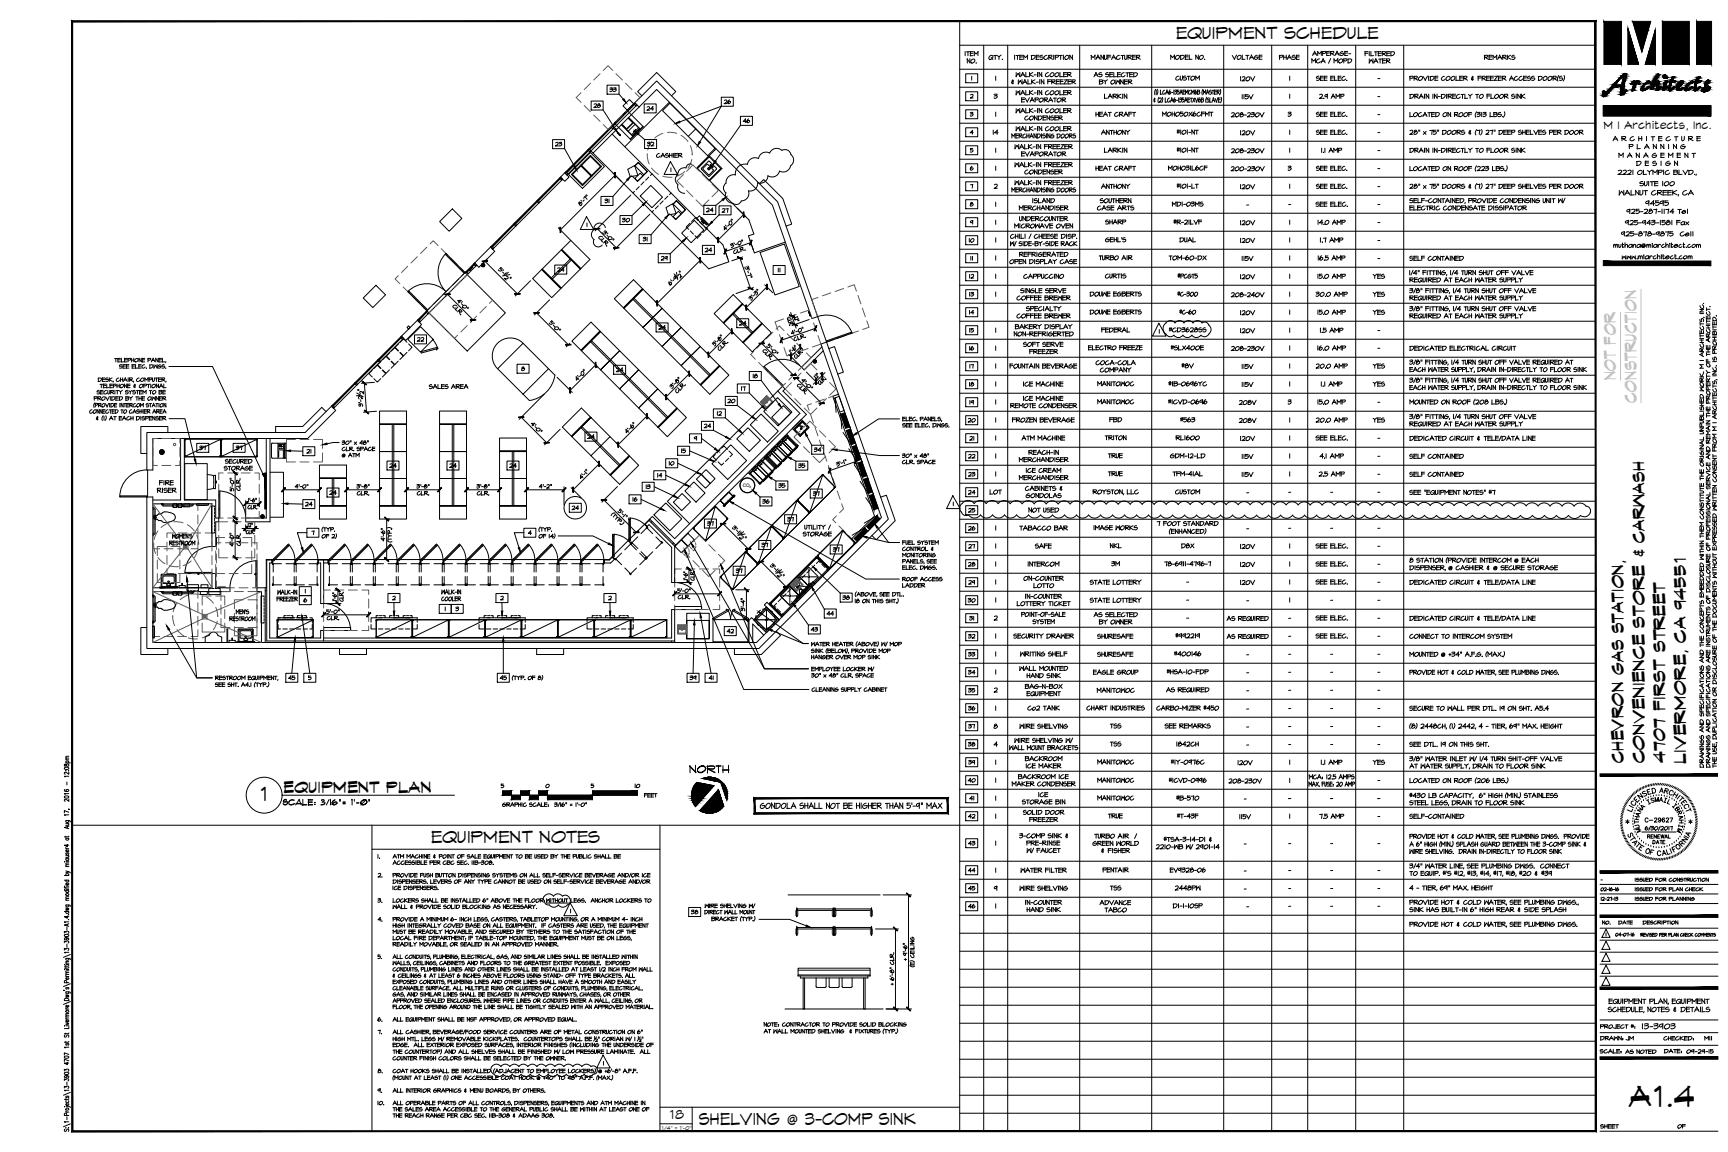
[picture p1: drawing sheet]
<svg xmlns="http://www.w3.org/2000/svg" width="914mm" height="610mm" viewBox="0 0 914 610" stroke-linecap="round" stroke-linejoin="round" font-family="sans-serif">
<defs><g id="words">
<text font-size="16.3" x="862" y="586">A1.4</text>
<text font-size="10.9" x="137" y="424">1</text>
<g font-size="9.3">
<text x="623" y="21">EQUIPMENT SCHEDULE</text>
<text x="228" y="446">EQUIPMENT NOTES</text>
<text x="370" y="595">SHELVING @ 3-COMP SINK</text>
</g>
<g font-size="9.2" fill="#c0c0c0">
<text x="855" y="201" transform="rotate(-90 855 201)">NOT FOR</text>
<text x="866" y="213" transform="rotate(-90 866 213)">CONSTRUCTION</text>
</g>
<g font-size="9.2">
<text x="859" y="404" transform="rotate(-90 859 404)">CHEVRON GAS STATION,</text>
<text x="870" y="404" transform="rotate(-90 870 404)">CONVENIENCE STORE &amp; CARWASH</text>
<text x="881" y="404" transform="rotate(-90 881 404)">4707 FIRST STREET</text>
<text x="892" y="404" transform="rotate(-90 892 404)">LIVERMORE, CA 94551</text>
</g>
<text font-size="8.8" x="150" y="420">EQUIPMENT PLAN</text>
<text font-size="7.9" x="364" y="410">NORTH</text>
<text font-size="6.9" x="354" y="592">18</text>
<text font-size="6.6" x="856" y="105">WALNUT CREEK, CA</text>
<g font-size="6.2">
<text x="870" y="110">94595</text>
<text x="864" y="426">E</text>
<text x="866" y="424">N</text>
<text x="884" y="423">H</text>
<text x="888" y="449">R</text>
<text x="868" y="546">13-3903</text>
</g>
<text font-size="5.9" x="849" y="68">M I Architects, Inc.</text>
<g font-size="5.7">
<text x="522" y="33">QTY.</text>
<text x="536" y="33">ITEM DESCRIPTION</text>
<text x="576" y="33">MANUFACTURER</text>
<text x="618" y="33">MODEL NO.</text>
<text x="651" y="33">VOLTAGE</text>
<text x="676" y="33">PHASE</text>
<text x="785" y="33">REMARKS</text>
<text x="621" y="44">CUSTOM</text>
<text x="655" y="44">120V</text>
<text x="614" y="63">MOH050X6CFMT</text>
<text x="651" y="63">208-230V</text>
<text x="655" y="73">120V</text>
<text x="853" y="76">A R C H I T E C T U R E</text>
<text x="651" y="82">208-230V</text>
<text x="861" y="80">P L A N N I N G</text>
<text x="346" y="85">CASHIER</text>
<text x="855" y="85">M A N A G E M E N T</text>
<text x="865" y="89">D E S I G N</text>
<text x="617" y="91">MOH031L6CF</text>
<text x="651" y="92">200-230V</text>
<text x="655" y="101">120V</text>
<text x="619" y="110">MDI-03MS</text>
<text x="584" y="120">SHARP</text>
<text x="620" y="120">#R-21LVF</text>
<text x="655" y="120">120V</text>
<text x="584" y="129">GEHL'S</text>
<text x="623" y="129">DUAL</text>
<text x="584" y="149">CURTIS</text>
<text x="622" y="149">#PCGT5</text>
<text x="655" y="149">120V</text>
<text x="576" y="158">DOUWE EGBERTS</text>
<text x="622" y="158">#C-300</text>
<text x="651" y="158">208-240V</text>
<text x="576" y="168">DOUWE EGBERTS</text>
<text x="623" y="168">#C-60</text>
<text x="655" y="168">120V</text>
<text x="582" y="177">FEDERAL</text>
<text x="655" y="177">120V</text>
<text x="575" y="187">ELECTRO FREEZE</text>
<text x="619" y="187">#SLX400E</text>
<text x="696" y="187">16.0 AMP</text>
<text x="533" y="196">FOUNTAIN BEVERAGE</text>
<text x="696" y="196">20.0 AMP</text>
<text x="726" y="196">YES</text>
<text x="226" y="207">SALES AREA</text>
<text x="541" y="206">ICE MACHINE</text>
<text x="726" y="206">YES</text>
<text x="696" y="215">15.0 AMP</text>
<text x="535" y="225">FROZEN BEVERAGE</text>
<text x="696" y="225">20.0 AMP</text>
<text x="726" y="225">YES</text>
<text x="540" y="234">ATM MACHINE</text>
<text x="621" y="234">RL1600</text>
<text x="695" y="234">SEE ELEC.</text>
<text x="618" y="244">GDM-12-LD</text>
<text x="697" y="244">4.1 AMP</text>
<text x="620" y="253">TFM-41AL</text>
<text x="697" y="253">2.5 AMP</text>
<text x="523" y="263">LOT</text>
<text x="543" y="272">NOT USED</text>
<text x="539" y="282">TABACCO BAR</text>
<text x="547" y="291">SAFE</text>
<text x="587" y="291">NKL</text>
<text x="695" y="291">SEE ELEC.</text>
<text x="543" y="301">INTERCOM</text>
<text x="695" y="301">SEE ELEC.</text>
<text x="576" y="310">STATE LOTTERY</text>
<text x="695" y="310">SEE ELEC.</text>
<text x="576" y="320">STATE LOTTERY</text>
<text x="695" y="329">SEE ELEC.</text>
<text x="536" y="339">SECURITY DRAWER</text>
<text x="695" y="339">SEE ELEC.</text>
<text x="577" y="358">EAGLE GROUP</text>
<text x="543" y="377">Co2 TANK</text>
<text x="611" y="377">CARBO-MIZER #450</text>
<text x="539" y="387">WIRE SHELVING</text>
<text x="587" y="387">TSS</text>
<text x="616" y="387">SEE REMARKS</text>
<text x="587" y="396">TSS</text>
<text x="622" y="396">1842CH</text>
<text x="580" y="406">MANITOWOC</text>
<text x="619" y="406">#IY-0976C</text>
<text x="654" y="406">120V</text>
<text x="618" y="415">#ICVD-0996</text>
<text x="580" y="425">MANITOWOC</text>
<text x="622" y="425">#B-570</text>
<text x="889" y="427">E</text>
<text x="586" y="434">TRUE</text>
<text x="622" y="434">#T-43F</text>
<text x="870" y="436">C-29627</text>
<text x="887" y="442">M</text>
<text x="863" y="449">A</text>
<text x="865" y="449">T</text>
<text x="886" y="450">O</text>
<text x="539" y="463">WATER FILTER</text>
<text x="583" y="463">PENTAIR</text>
<text x="618" y="463">EV9328-06</text>
<text x="539" y="472">WIRE SHELVING</text>
<text x="587" y="472">TSS</text>
<text x="621" y="472">2448PW</text>
</g>
<g font-size="5.3">
<text x="696" y="44">SEE ELEC.</text>
<text x="322" y="50">33</text>
<text x="583" y="53">LARKIN</text>
<text x="697" y="53">2.9 AMP</text>
<text x="745" y="53">DRAIN IN-DIRECTLY TO FLOOR SINK</text>
<text x="313" y="58">28</text>
<text x="341" y="60">24</text>
<text x="382" y="56">26</text>
<text x="579" y="63">HEAT CRAFT</text>
<text x="696" y="63">SEE ELEC.</text>
<text x="392" y="66">46</text>
<text x="525" y="72">14</text>
<text x="582" y="72">ANTHONY</text>
<text x="696" y="72">SEE ELEC.</text>
<text x="293" y="79">23</text>
<text x="583" y="82">LARKIN</text>
<text x="745" y="82">DRAIN IN-DIRECTLY TO FLOOR SINK</text>
<text x="579" y="91">HEAT CRAFT</text>
<text x="696" y="91">SEE ELEC.</text>
<text x="582" y="101">ANTHONY</text>
<text x="696" y="101">SEE ELEC.</text>
<text x="319" y="109">31</text>
<text x="381" y="114">27</text>
<text x="695" y="110">SEE ELEC.</text>
<text x="697" y="120">14.0 AMP</text>
<text x="339" y="129">31</text>
<text x="512" y="129">10</text>
<text x="655" y="129">120V</text>
<text x="349" y="139">29</text>
<text x="581" y="139">TURBO AIR</text>
<text x="618" y="139">TOM-60-DX</text>
<text x="657" y="139">115V</text>
<text x="745" y="139">SELF CONTAINED</text>
<text x="294" y="145">24</text>
<text x="512" y="149">12</text>
<text x="541" y="149">CAPPUCCINO</text>
<text x="696" y="149">15.0 AMP</text>
<text x="726" y="149">YES</text>
<text x="512" y="158">13</text>
<text x="696" y="158">30.0 AMP</text>
<text x="726" y="158">YES</text>
<text x="512" y="168">14</text>
<text x="696" y="168">15.0 AMP</text>
<text x="726" y="168">YES</text>
<text x="390" y="173">24</text>
<text x="512" y="177">15</text>
<text x="618" y="177">#CD3628SS</text>
<text x="698" y="177">1.5 AMP</text>
<text x="512" y="187">16</text>
<text x="651" y="187">208-230V</text>
<text x="745" y="187">DEDICATED ELECTRICAL CIRCUIT</text>
<text x="325" y="198">24</text>
<text x="512" y="196">17</text>
<text x="624" y="196">#8V</text>
<text x="657" y="196">115V</text>
<text x="512" y="206">18</text>
<text x="580" y="205">MANITOWOC</text>
<text x="617" y="205">#IB-0696YC</text>
<text x="657" y="206">115V</text>
<text x="384" y="214">20</text>
<text x="512" y="215">19</text>
<text x="580" y="215">MANITOWOC</text>
<text x="617" y="215">#ICVD-0696</text>
<text x="655" y="215">208V</text>
<text x="372" y="228">24</text>
<text x="512" y="225">20</text>
<text x="586" y="224">FBD</text>
<text x="624" y="224">#563</text>
<text x="655" y="225">208V</text>
<text x="584" y="234">TRITON</text>
<text x="105" y="239">37</text>
<text x="124" y="239">37</text>
<text x="512" y="234">21</text>
<text x="655" y="234">120V</text>
<text x="162" y="241">21</text>
<text x="360" y="241">15</text>
<text x="430" y="240">34</text>
<text x="512" y="244">22</text>
<text x="586" y="243">TRUE</text>
<text x="657" y="244">115V</text>
<text x="745" y="244">SELF CONTAINED</text>
<text x="205" y="249">24</text>
<text x="237" y="249">24</text>
<text x="269" y="249">24</text>
<text x="353" y="247">10</text>
<text x="422" y="249">35</text>
<text x="512" y="253">23</text>
<text x="586" y="253">TRUE</text>
<text x="657" y="253">115V</text>
<text x="745" y="253">SELF CONTAINED</text>
<text x="174" y="263">24</text>
<text x="411" y="259">35</text>
<text x="429" y="264">37</text>
<text x="512" y="263">24</text>
<text x="621" y="262">CUSTOM</text>
<text x="161" y="269">24</text>
<text x="403" y="268">36</text>
<text x="302" y="271">24</text>
<text x="512" y="272">25</text>
<text x="374" y="279">37</text>
<text x="512" y="282">26</text>
<text x="578" y="282">IMAGE WORKS</text>
<text x="402" y="291">37</text>
<text x="440" y="293">37</text>
<text x="512" y="291">27</text>
<text x="624" y="291">D8X</text>
<text x="655" y="291">120V</text>
<text x="512" y="301">28</text>
<text x="587" y="301">3M</text>
<text x="615" y="301">78-6911-4796-7</text>
<text x="655" y="301">120V</text>
<text x="512" y="310">29</text>
<text x="655" y="310">120V</text>
<text x="445" y="319">38</text>
<text x="512" y="320">30</text>
<text x="437" y="327">44</text>
<text x="512" y="329">31</text>
<text x="648" y="329">AS REQUIRED</text>
<text x="384" y="336">42</text>
<text x="512" y="339">32</text>
<text x="580" y="339">SHURESAFE</text>
<text x="621" y="339">#992219</text>
<text x="648" y="339">AS REQUIRED</text>
<text x="745" y="339">CONNECT TO INTERCOM SYSTEM</text>
<text x="512" y="349">33</text>
<text x="580" y="349">SHURESAFE</text>
<text x="621" y="348">#400146</text>
<text x="512" y="358">34</text>
<text x="617" y="358">#HSA-10-FDP</text>
<text x="152" y="361">45</text>
<text x="264" y="361">45</text>
<text x="364" y="361">39</text>
<text x="374" y="361">41</text>
<text x="512" y="368">35</text>
<text x="580" y="368">MANITOWOC</text>
<text x="616" y="367">AS REQUIRED</text>
<text x="512" y="377">36</text>
<text x="745" y="377">SECURE TO WALL PER DTL. 19 ON SHT. A5.4</text>
<text x="512" y="387">37</text>
<text x="525" y="387">8</text>
<text x="512" y="396">38</text>
<text x="525" y="396">4</text>
<text x="512" y="406">39</text>
<text x="698" y="406">1.1 AMP</text>
<text x="726" y="406">YES</text>
<text x="335" y="418">10</text>
<text x="512" y="415">40</text>
<text x="580" y="415">MANITOWOC</text>
<text x="649" y="416">208-230V</text>
<text x="512" y="425">41</text>
<text x="862" y="427">C</text>
<text x="867" y="429">A</text>
<text x="890" y="429">C</text>
<text x="512" y="434">42</text>
<text x="697" y="434">7.5 AMP</text>
<text x="745" y="434">SELF-CONTAINED</text>
<text x="887" y="433">R</text>
<text x="865" y="442">M</text>
<text x="512" y="448">43</text>
<text x="860" y="444">S</text>
<text x="862" y="446">T</text>
<text x="512" y="463">44</text>
<text x="512" y="472">45</text>
<text x="512" y="482">46</text>
<text x="620" y="482">DI-1-10SP</text>
<text x="846" y="545">PROJECT #:</text>
<text x="846" y="552">DRAWN:</text>
<text x="860" y="552">JM</text>
<text x="879" y="552">CHECKED:</text>
<text x="901" y="552">MII</text>
<text x="846" y="558">SCALE:</text>
<text x="859" y="559">AS NOTED</text>
<text x="880" y="558">DATE:</text>
<text x="846" y="598">SHEET</text>
<text x="887" y="598">OF</text>
</g>
<g font-size="4.9">
<text x="342" y="78">32</text>
<text x="373" y="113">24</text>
<text x="328" y="119">30</text>
<text x="372" y="134">24</text>
<text x="347" y="175">24</text>
<text x="220" y="182">22</text>
<text x="398" y="201">18</text>
<text x="395" y="208" transform="rotate(-90 395 208)">17</text>
<text x="379" y="221">12</text>
<text x="310" y="233">24</text>
<text x="347" y="254">14</text>
<text x="341" y="260">13</text>
<text x="334" y="266">16</text>
<text x="416" y="277">37</text>
<text x="279" y="284">4</text>
<text x="389" y="304">37</text>
<text x="321" y="319">2</text>
<text x="428" y="335">43</text>
<text x="288" y="418">0</text>
<text x="340" y="423">FEET</text>
<text x="891" y="430">T</text>
<text x="864" y="440">U</text>
<text x="891" y="444">A</text>
<text x="871" y="445">RENEWAL</text>
<text x="874" y="448">DATE</text>
<text x="864" y="473">ISSUED FOR PLAN CHECK</text>
<text x="864" y="478">ISSUED FOR PLANNING</text>
<text x="365" y="485">38</text>
<text x="847" y="490">NO.</text>
<text x="855" y="490">DATE</text>
<text x="869" y="490">DESCRIPTION</text>
<text x="891" y="558">09-29-15</text>
</g>
<g font-size="4.4">
<text x="860" y="431">L</text>
<text x="884" y="428">I</text>
<text x="865" y="433">A</text>
<text x="887" y="435">A</text>
<text x="888" y="437">H</text>
<text x="890" y="445">I</text>
<text x="864" y="467">ISSUED FOR CONSTRUCTION</text>
</g>
<text font-size="4" x="861" y="429">I</text>
<g font-size="3.5">
<text x="516" y="139" transform="rotate(-90 516 139)">11</text>
<text x="414" y="145" transform="rotate(-90 414 145)">11</text>
</g>
<g font-size="3.1">
<text x="888" y="439">I</text>
<text x="658" y="448">-</text>
</g>
<text font-size="2.9" x="350" y="598">1/4&quot; = 1'-0&quot;</text>
<g font-size="2.6">
<text x="728" y="43">-</text>
<text x="728" y="52">-</text>
<text x="728" y="62">-</text>
<text x="728" y="71">-</text>
<text x="728" y="81">-</text>
<text x="728" y="90">-</text>
<text x="728" y="100">-</text>
<text x="659" y="110">-</text>
<text x="681" y="109">-</text>
<text x="728" y="109">-</text>
<text x="728" y="119">-</text>
<text x="728" y="128">-</text>
<text x="728" y="138">-</text>
<text x="728" y="176">-</text>
<text x="728" y="186">-</text>
<text x="728" y="214">-</text>
<text x="728" y="233">-</text>
<text x="728" y="243">-</text>
<text x="728" y="252">-</text>
<text x="659" y="262">-</text>
<text x="681" y="262">-</text>
<text x="703" y="262">-</text>
<text x="728" y="262">-</text>
<text x="659" y="281">-</text>
<text x="681" y="281">-</text>
<text x="703" y="281">-</text>
<text x="728" y="281">-</text>
<text x="728" y="290">-</text>
<text x="728" y="300">-</text>
<text x="627" y="309">-</text>
<text x="728" y="309">-</text>
<text x="627" y="319">-</text>
<text x="659" y="319">-</text>
<text x="703" y="319">-</text>
<text x="728" y="319">-</text>
<text x="627" y="328">-</text>
<text x="681" y="328">-</text>
<text x="728" y="328">-</text>
<text x="681" y="338">-</text>
<text x="728" y="338">-</text>
<text x="659" y="348">-</text>
<text x="681" y="347">-</text>
<text x="703" y="347">-</text>
<text x="728" y="347">-</text>
<text x="659" y="357">-</text>
<text x="681" y="357">-</text>
<text x="703" y="357">-</text>
<text x="728" y="357">-</text>
<text x="659" y="367">-</text>
<text x="681" y="367">-</text>
<text x="703" y="367">-</text>
<text x="728" y="367">-</text>
<text x="659" y="376">-</text>
<text x="681" y="376">-</text>
<text x="703" y="376">-</text>
<text x="728" y="376">-</text>
<text x="659" y="386">-</text>
<text x="681" y="386">-</text>
<text x="703" y="386">-</text>
<text x="728" y="386">-</text>
<text x="659" y="395">-</text>
<text x="681" y="395">-</text>
<text x="703" y="395">-</text>
<text x="728" y="395">-</text>
<text x="728" y="414">-</text>
<text x="658" y="424">-</text>
<text x="681" y="424">-</text>
<text x="703" y="424">-</text>
<text x="728" y="424">-</text>
<text x="728" y="433">-</text>
<text x="681" y="448">-</text>
<text x="703" y="448">-</text>
<text x="728" y="448">-</text>
<text x="681" y="462">-</text>
<text x="703" y="462">-</text>
<text x="728" y="462">-</text>
<text x="658" y="462">-</text>
<text x="846" y="467">-</text>
<text x="658" y="472">-</text>
<text x="681" y="471">-</text>
<text x="703" y="471">-</text>
<text x="728" y="471">-</text>
<text x="659" y="481">-</text>
<text x="681" y="481">-</text>
<text x="703" y="481">-</text>
<text x="728" y="481">-</text>
</g>
<text font-size="2.5" x="393" y="258">CO</text>
<text font-size="1.7" x="397" y="258">2</text>
<text font-size=".4" x="422" y="170">12&quot;</text>
</g></defs>
<!-- layer: 13-3903_xplan|A-WALL-FULL -->
<g fill="none" stroke="#000" stroke-width=".53">
<path d="M336 54l11-11 64 64 22 61-3 1-21-60-62-62-9 10zM299 91l2 3-2 2-2-2M239 111l5 5-6 6-5-5zM260 131l2 2-9 8-2-2zM192 158l7-7 5 5-7 7zM221 169l2 3-8 8-3-2zM435 184l-11 10 2 2 10-10M78 229h83l14-14 3 2-15 15h-82v17h-3zM96 232v33h-15M98 232v33h16v9h2v2h-2v13h-2v-22h-31M141 232v42h-11v2h13v-44M78 263h3v77h319l66-66-32-92 3-1 33 94-68 68h-324z"/>
<path d="M343 275l14 14M344 275l14 13M344 275l-3 2 1 2 1-1 12 12v18h2v-19M345 276v1M171 296v23h-1v-21h-2v-2h6v2h-3M320 296h2l2-1 1 1-2 2h-3zM356 287v1M357 289l70-70-13-12 1-1-1-2-2 3 11 12-66 66-12-12-23 23h-181v15M81 311h31v-7h2v7h8v2h-41M140 311v29M140 313h1M141 311h-5v2h2v27"/>
<path d="M171 339v-5h-1v4h-27v-40h1v-2h-3v43h216M171 338h184v-15h2v17M355 339v1"/>
</g>
<!-- layer: 13-3903_xplan|S-ADA -->
<g fill="none" stroke="#5a5a5a" stroke-width=".53">
<path d="M318 39l-4 3M319 37l3-2 2 2M326 39l3 3M307 49l-2 3 2 2M309 56l3 3M312 44l-3 3M331 44l3 3M334 56l-3 3M336 49l3 3-3 2M314 61l4 3M319 66l3 2 2-2M329 61l-3 3"/>
<path d="M221 136l-4 3M226 131l-3 3M228 129l1-2 3 3M233 132l4 3M239 137l3 3M211 146l-2 2 3 2M213 152l4 3M216 141l-4 3M218 157l4 3M233 158l-4 3M238 153l-4 3M243 148l-4 3"/>
<path d="M244 142l2 2-2 2M433 157l-3 2 1 3M440 155l-5 2M446 153l-4 1M449 152l3-1 1 3M454 156l2 5M223 162l3 2 2-1M432 164l1 4M441 180l-4 1M448 177l-5 2M454 175l-4 2M456 163l2 5"/>
<path d="M459 170l1 3-4 1"/>
</g>
<!-- layer: 13-3903_xplan|A-WALL-PARTIAL HEIGHT -->
<g fill="none" stroke="#000" stroke-width=".53">
<path d="M338 57l-24 24-1-1M340 51l-3-3 10-10 11 10-3 3M402 97l2-2 10 10 5 14-3 1M439 184l3-1 4 14-3 1M173 218l-3-2-10 10h-14v3M89 229v-3h-14v14h3M466 263l3-1 5 14-10 10-3-3M78 332h-3v14h14v-3M404 336l-6-6v10M406 335l-8-8-2 1v12M411 334l2 2-10 10h-14v-3M414 327l-8-8-2 1 8 8"/>
<path d="M180 343v3h14v-3M284 343v3h14v-3"/>
</g>
<!-- layer: 13-3903_xplan|A-CASEWORK -->
<path d="M354 54l-23 24M324 71l59 59 3 9-11 3-61-61M379 79l-10 10 27 27 3 8-3 1 3 9 17-6M412 207l-59 58 12 12" fill="none" stroke="#000" stroke-width=".53"/>
<!-- layer: 13-3903_xplan|A-CONCRETE -->
<path d="M246 144l-20 20M433 168l4 13M444 209l-3 1 22 63-12 12 2 2M78 249v14" fill="none" stroke="#000" stroke-width=".53"/>
<!-- layer: 13-3903_xplan|A-WALL-JAMB -->
<g fill="none" stroke="#000" stroke-width=".53">
<path d="M335 55l1-1 1 2h-1zM311 79h1l1 1h-1zM324 67l1 1h-1l-1-1zM296 94h1l1 1h-1zM299 91l2 1-1 1zM272 119v-1l1 1v1zM284 106l2 1-1 1zM251 140v-1l1 1v1zM260 131v-1l1 1v1zM247 144l1 1h-1l-1-1zM212 178l2 1-1 1zM221 169l2 1-1 1z"/>
<path d="M225 165l1-1 1 2h-1zM200 191v-1l1 1v1zM176 214l1 2-2-1zM188 203v-1l1 1v1z"/>
</g>
<!-- layer: 13-3903_xplan|A-WINDOWSILL -->
<path d="M336 54l-76 77M337 56l-37 37M298 95l-37 37M251 139l-5 5M252 140l-5 5M212 178l-37 37M214 179l-37 37M226 164l-5 5M227 166l-5 5" fill="none" stroke="#000" stroke-width=".53"/>
<!-- layer: 13-3903_xplan|A-GLAZ -->
<g fill="#000" stroke="#000" stroke-width=".53">
<path d="M312 79l12-12zM324 67l-12 12z"/>
<path d="M324 67l12-12zM336 55l-12 12z"/>
<path d="M300 91l11-12zM311 79l-11 12z"/>
<path d="M272 118l12-11zM284 107l-11 12z"/>
<path d="M285 106l11-12zM296 94l-11 12z"/>
<path d="M260 131l12-12zM272 119l-12 12z"/>
<path d="M247 144l4-4zM251 140l-4 4z"/>
<path d="M221 169l5-4zM226 165l-4 4z"/>
<path d="M200 190l12-11zM212 179l-12 12z"/>
<path d="M176 215l12-12zM188 203l-12 12z"/>
<path d="M200 191l-12 12zM200 191l-12 12z"/>
</g>
<!-- layer: 13-3903_xplan|A-MISC -->
<g fill="none" stroke="#000" stroke-width=".53">
<path d="M215 173l1-1 1 1-1 1zM227 166l20-21 20 21-20 20zM197 196l-2 2 2 2M198 195l2-2 1 2M202 191l-2 2 2 2M202 190l2-1 2 1M206 196l-2 2-2-2 2 2-2 2M206 187l-2 1 2 2M207 191l2 2-2 2M207 191l2 2 2-2M207 186l2-2 2 2M211 182l-2 2 2 2"/>
<path d="M212 187l1 1-1 2M212 186l2 2 1-2M212 181l2-2 1 2M216 182l2 2-2 2M198 200l2 2 1-2"/>
</g>
<!-- layer: 13-3903_xplan|A-ADA -->
<g fill="none" stroke="#5a5a5a" stroke-width=".53">
<path d="M351 71l-5 2M353 70l5 1M360 72l4 3M365 77l1 5M342 82l2 5M343 82h.1M345 89l3 3M351 93l5 1M362 91l-4 2M366 84l-2 5M366 82h.1M234 159l-4 3"/>
<path d="M239 154l-4 3M244 149l-3 3M246 147l1-2 4 4M252 150l4 4M257 155l4 4-2 1M229 164l-2 2 3 3M232 171l3 3M237 176l4 3 1-2M247 172l-3 4M252 167l-3 4M257 162l-3 4M409 176l-3 3"/>
<path d="M411 174l1-2 3 3M412 177l2 5M415 169l-5 1 2 5M417 177l3 3M421 166l-4 2M424 166l4-2 2 5M430 171l2 4M433 178l1 4-4 2M399 186l-2 2 3 2M401 192l4 3M404 181l-3 3M406 197l4 3"/>
<path d="M415 184l1 4 5-1M421 198l-4 3M422 182l3 3M424 197l-3 4M426 196l3-4 3 4M426 193l-4 3M427 187l2 2-1 2M428 184l-5 2M434 197l3 4M412 202l2 2 2-1M419 202l-4 4 4 3M421 211l3 3"/>
<path d="M426 216l3 3 3-3M437 211l-3 3M439 202l3 4-3 3M424 228l-4 3 4 4M425 226l4-3 3 3M425 236l4 4M434 228l3 3M439 233l3 3-3 4M116 256v5M118 250h-2v4M120 250h5M128 250h4"/>
<path d="M135 250h2v4M137 256v5M430 241l4 4 3-4M81 273v4M81 280v4M84 267h-3v3M87 267h5M90 277l-5 2M92 276l5 1M94 267h5M99 278l4 3M101 267h4v3"/>
<path d="M105 273v4M105 280v4M116 271v3h2M116 263v5M120 276h-4v5M120 274h5M123 276h5M128 274h4M130 276h5v5M137 271v3h-2M137 263v5M81 287v3h3"/>
<path d="M81 288l1 5M81 288h.1M83 296v5M84 281l-2 5M84 295l3 3M87 290h5M88 289h-5v5M88 287v5M88 294v5M90 299l4 1M90 289h5v5M92 282h-4v2"/>
<path d="M94 290h5M94 282h5M95 296v5M101 297l-4 2M101 282h5M104 283l1 5M105 287v3h-4M105 290l-2 5M105 288h.1M109 282h3v2M112 287v5M112 294v5"/>
<path d="M114 299v5h5M114 292v4M115 293v5M116 290v5h4M116 283v5M117 287h-2v4M119 284h-5v5M119 287h5M121 284h5M123 295h5M126 287h5M128 284h5v5"/>
<path d="M133 299v5h-5M133 292v4M134 287h2v4M135 290v5h-5M135 283v5M136 293v5M81 319v5M83 304v4h5M84 313h-3v4M87 313h5M88 301v3h4M94 319l-2 5"/>
<path d="M94 313h5M94 304h5M95 304v4h-5M100 315l-5 2M101 313h4v4M101 304h5M102 314l5 1M105 319v5M109 316l4 3M112 315h-5v5M112 301v3h-3M114 315h5v5"/>
<path d="M115 307v4h2M115 300v5M119 311h5M121 304h5M122 313h-5v5M124 313h5M126 311h5M129 317h-5v5M131 313h5v5M131 317h5v12M136 307v4h-2M136 300v5"/>
<path d="M171 317v5M175 312h-4v3M177 312h5M184 312h5M191 312h4v3M195 317v5M357 306v5M357 313v5M361 301h-4v3M363 301h5M370 301h5M377 301h4v3"/>
<path d="M381 306v5M381 313v5M81 326v5M81 333v4h3M87 337h5M91 326l1 5M91 326h.1M94 333l3 4M94 337h5M100 338h5M105 333v4h-4M105 326v5"/>
<path d="M107 330v4h5M107 323v4M111 335l-4 3M114 321l1 5M115 329l-2 4M115 326h.1M117 327v5h5M117 320v5M119 330v4h-5M119 323v4M124 332v4h5M124 332h5"/>
<path d="M124 325v4M136 327v5h-5M136 332v4h-5M171 331v3h4M171 324v5M177 334h5M184 334h5M195 331v3h-4M195 324v5M357 320v3h4M363 323h5M370 323h5"/>
<path d="M381 320v3h-4"/>
</g>
<!-- layer: 13-3903_xplan|A-DOORS -->
<g fill="none" stroke="#000" stroke-width=".53">
<path d="M236 135v-1l10 10v1zM236 134a14 14 0 0 0 0 20 14 14 0 0 0-20 0M216 154l10 10zM433 168a14 14 0 0 1 18 8M404 194a14 14 0 0 1 20 0M404 194l10 10-10-10zM437 180l14-4-14 5zM78 249a14 14 0 0 0-15 14M116 260a14 14 0 0 1 14 14M116 260v14zM63 262h15v1h-15zM333 274h1v12h-1z"/>
<path d="M333 275h1M333 275v10M334 274l4 1 3 3M341 278l1 1zM112 289a14 14 0 0 0-14 14M135 297h1v14h-1zM136 297a14 14 0 0 0-14 14M144 296v2zM145 296h-1l1 1v-1M145 296h.1M152 288l1 1M152 289l-7 7"/>
<path d="M153 289l-8 7M153 288l2 5 1 3M153 288l-8 8M153 288v1M156 296v2zM157 296h-1l1 1v-1M157 296h.1M164 288l-7 8M164 288h1M164 288l1 1M164 289l-7 7M165 289l-8 7"/>
<path d="M165 288l3 5v3M165 288v1M168 296v2zM174 296v2zM174 296v1l1-1M174 296h1M182 288v1M182 289l-7 7M183 288l2 5 1 3M183 288h-1l-8 8M183 288l-1 1M186 296v2z"/>
<path d="M187 296h-1l1 1v-1M187 296h.1M194 288v1l1-1M194 288l-7 8M194 288h1M194 289l-7 7M195 288l2 5 1 3M198 296v2zM198 296h1v1zM206 288l1 1M206 288l-7 8M206 288h1"/>
<path d="M206 289l-7 7M207 289l-8 7M207 288l2 5 1 3M207 288v1M210 296v2zM211 296h-1l1 1v-1M211 296h.1M218 288l-7 8M218 288h1M218 288l1 1M218 289l-7 7M219 289l-8 7"/>
<path d="M219 288l2 4 1 4M219 288v1M222 296l1 2zM223 296h1M230 288l-7 8M230 288h1M230 288l1 1M231 289l-8 7M231 288l2 4 1 4M231 288l-8 9v-1M234 296l1 2zM235 296h1"/>
<path d="M242 288l-7 8M242 288h1h1M242 288l1 1M243 289l-7 7M244 288l2 4 1 4M244 288l-9 9v-1M247 296v2zM247 296v1l1-1M247 296h1M255 288v1M255 289l-7 7M256 288l2 4 1 4"/>
<path d="M256 288h-1l-8 8M256 288l-1 1M259 296v2zM260 296h-1l1 1v-1M260 296h.1M267 288v1M267 289l-7 7M268 288l2 4 1 4M268 288h-1l-7 8M268 288l-1 1M271 296v2zM272 296h-1l1 1v-1"/>
<path d="M272 296h.1M279 288l-7 8M279 288h1M279 288l1 1M279 289l-7 7M280 289l-8 7M280 288l2 4 1 4M280 288v1M283 296v2zM284 296h-1l1 1v-1M284 296h.1M291 288l-7 8"/>
<path d="M291 288h1M291 288l1 1M291 289l-7 7M292 289l-8 7M292 288l2 4 1 4M292 288v1M295 296v2zM296 296h-1l1 1 1-1M296 296h1M303 288l-7 8M303 288h1M303 288l1 1"/>
<path d="M304 289l-8 7M304 289l-7 7M304 288l2 4 1 4M304 288v1M307 296l1 2zM308 296h1M315 288l-7 8M315 288h1h1M315 288l1 1M316 289l-8 7M317 288l2 4 1 4M317 288l-9 9v-1"/>
<path d="M320 296v2zM324 295l1 1zM324 294h1M324 284h1M325 284v10M325 283l4 1 4 2M325 283v12h-1v-1M325 283h-1v11M333 286l1 1zM333 285h1M98 303h14v1h-14zM171 319a14 14 0 0 1 15 15"/>
<path d="M357 308a14 14 0 0 1 14 15M171 332h15v2h-15zM357 321h14v2h-14z"/>
</g>
<!-- layer: 13-3903_xplan|A-EQUIP -->
<g fill="none" stroke="#000" stroke-width=".53">
<path d="M330 56l3-3 2 2-3 3zM332 59v-1l-7 7 1 1M332 59h1M333 60h1M351 59l4-4 23 24-4 3zM326 66h.1M326 66l1 1M327 70l1 1v1zM329 66l5 5 4-3M332 62l3 3-3 3-3-2M333 62l6 6-4 4-6-6M334 60l6 7-6 7-7-7"/>
<path d="M335 72h.1M335 65l-3 4M335 70h.1M336 66l-4 3M336 69h.1M336 69l-1 1M338 68l-3 4M338 68h1M340 67l-7 7M368 68l-4 4M303 92l4-4 6 5-5 5zM307 87l6 6"/>
<path d="M312 81l8 7-12 12-7-8zM312 82l6 6-10 10-6-6zM312 83l6 5-5 5-5-5zM332 90l4-2 2 5h-4zM336 88l2-2 5 5-6 5-2-3M336 94l3-2 1 1-3 3zM338 86l4 5-1 1-5-4zM369 89l6-7 7 7-6 7 5-7-6-6-6 6zM339 104l5-6 7 6-6 6zM352 110l4-2 2 5-4 1zM356 108l2-2 5 5-5 5-3-2M356 108l2-2 5 5-2 2z"/>
<path d="M359 112l1 1-2 3-2-1zM365 118l-2 2 1 1M368 115l1 1-1-1-2 2M369 116l1-2 5 5-1 2M370 117l2 2M371 116h.1M371 115l3 4M371 117h1zM371 116h1zM372 118h1h-1zM372 117h1h-1M373 118h.1"/>
<path d="M373 120l1 1-2 2M373 118l1 1zM374 119h.1M297 132l5-5 10 10-5 5M297 132l10 10zM302 137l-5-5-10 10 5 5M302 138l5 4M361 123l6-6 5 5-6 6zM365 122l2 2M371 124l-2 2-1-1M373 121h1M374 121h.1"/>
<path d="M402 134l13-5 8 23-13 4zM287 143l-5 4 10 11 5-5M287 143l10 9v1zM292 147l10-10v1l-10 10zM307 142l-10 10-5-4M335 158l-5 5 20 20 5-4M335 158l5-5 10 10-4 5-11-10 10 11-5 4 10-10 10 10-4 5M340 153l-5-5-10 10 5 5M340 153l-10 10zM216 180l7-7 6 7-6 6zM229 180l2 4M317 175l-4-5-10 11 4 4"/>
<path d="M317 175h1l-10 11zM355 179l-5 4 10 10 5-4-5 4 11 11M355 179l1-1 10 10-1 1zM356 178l4-5 11 10-5 5M356 178l-10-10-1 1 10 10M356 178l-1 1M383 171l10-10zM388 166l-5 5 10 10M388 166l10 10zM388 166l5-5 10 10-5 5M393 161l-5-5-10 10 5 5M398 176l-5 5"/>
<path d="M403 171l-10 10zM403 171l5 5-10 10-5-5M223 186l9-2-9 3zM231 185h.1M263 195l14-13 13 13-13 14zM277 182a10 10 0 0 0-14 0 10 10 0 0 0 0 13M290 195l4 4M294 198a16 16 0 0 1-14 14l-3-3M312 181l-4 5 20 20 5-6M313 180l5-5 10 11-5 4-10-10-1 1 11 10-5 5 10-10 10 10-5 4M365 189l1-1 10 10-1 1zM366 188l5-5 10 10-5 5"/>
<path d="M375 199l-4 5M381 194l5 5-10 10-5-5M333 201v-1l10 11zM333 200l-10-10v1l10 10-5 5 10 10 5-5-5 5 10 10M333 200l5-4 10 10-5 5M343 211l10 10zM343 211l5-5 10 10-5 5M358 216l5 5-10 10-5-5M371 204l10-10-10 10zM404 218l7-8 8 8-7 7zM98 232h19v10h-19zM98 233v8"/>
<path d="M98 232h18M117 233l-19 8M117 233v8M117 232h19v10h-19zM118 232h18M136 233l-19 8M136 233v8M144 234v1v7h7v-8M144 235h7M147 238h4M147 235v7M147 239l1 1z"/>
<path d="M148 235h2v2h-2zM148 236h2M148 236h.1M148 235h.1M149 236h.1M149 235h.1M149 236v1M150 238v4M151 235v7M201 224v-6h14v6M201 224l14 1zM208 225h-7v14h7h-7v14h7h-7v15"/>
<path d="M208 225v14zM208 239v14zM208 225h7v14h-7M208 239h7v14h-7M233 224v-6h14v6M233 224l14 1zM239 225h-6v14h6h-6v14h6h-6v15M239 225h1v14h-1zM239 239h1v14h-1zM240 225h7v14h-7M240 239h7v14h-7M264 239v-7h15v7"/>
<path d="M271 239h-7v14M272 239h7h-15h15v14M307 226l-4 5 10 10M308 226l5-5-10 10h-1l10-10 11 10M312 221l-4-5-10 10 4 5M317 236l-4 5 10 10M317 236h1l10 10zM318 236l-10-10h-1l10 10M318 236l5-5 10 10-5 5M318 236h-1M348 226l10-10-10 10zM353 221l-5 5"/>
<path d="M381 238l-2 2M382 237l1-1 2 2M386 239l2 1-2 2M387 235l8 9-10 10-8-9zM390 232l6-6 6 7-5 6zM397 225l6-6 9 9-6 6zM408 221l7-6 3 4-6 6zM408 238h1M409 239h-1M410 239l4 5M410 236l1 1M410 238h.1"/>
<path d="M411 237l-1-1-2 2 1 1M411 236l1 1-3 2zM411 237l5 5-2 2 2-2zM412 236l-1 1M412 236l5 5 2-2M413 235h.1M413 236h.1M413 234v-1l-2 2 1 1M414 234l-1-1-2 2 1 1M414 234l-2 3-1-1zM414 233h.1M414 233l2-2 1 1-2 2z"/>
<path d="M414 235l5 4M414 233v1M414 234l5 5M416 232v1M416 233h.1M416 231l-2 2M416 231l6 5M417 232l5 5-2 2-5-5 5 5 2-2-5-5M417 231h-1M420 239h-1M420 238l2-2-5-6-12 12 6 5 8-8M422 236l-11 11"/>
<path d="M98 245h12v19h-12zM98 242h18M110 251l3 1M113 258l-3 1M113 252h1v7l-1-1zM114 254v2M118 242h18M143 250h7v24h-7M147 241l1 1zM169 253v-7h14v7M169 253h14zM176 253h-7v15"/>
<path d="M176 253h1v15h-1zM177 253h6v15h-6M208 253v15zM208 253h7v15h-7M239 253h1v15h-1zM240 253h7v15h-7M271 253v-14h1v14M271 253h-7v15M271 253h1v15h-1zM271 253h1M272 253h7v15h-7M328 246l-5 5"/>
<path d="M333 241l-10 11v-1zM333 241l5 5-10 10-5-4M367 255l6 6-5 5-6-6zM369 254l2-3 5 5-3 2zM371 251l3-2 4 4-2 3zM379 241l-2 1 2 2M380 244l2 2 1-1M386 242l-2 2M397 250l5 6M398 249l-1 2M400 248v1M400 249h.1"/>
<path d="M400 247l-2 1v1M400 247v-1l-2 2v1M400 247l1 1-2 2-1-1zM401 248l5 5-2 2-5-5M401 246l2-2 1 1-2 2zM401 246v1M402 247l5 5M403 245v1M403 246h.1M403 244l-2 1v1M403 244v-1l-2 2v1M404 254l-1 1"/>
<path d="M404 245l5 5-2 2M405 242l5 6M405 242l-1 2M405 241l2-2h1h-1l-1 2zM405 242l6 5M406 242l2-3 1 1-2 2zM406 242h-1M407 242l5 5 1-2-4-5 5 5-2 2-5-5M407 251l-3 3M407 251l4-3-6-6-8 9 5 5 1-1M408 241h-1M408 241h.1"/>
<path d="M410 247l-8 9M435 252l-13 12M435 251l7 7-13 13-7-6zM435 251l-6 20M436 252l6 6M442 258l-13 13M81 268v2zM81 269h.1M81 269h1v13l-1 1M81 269v13M85 267h2zM86 267v1h16v-1"/>
<path d="M86 267h16M92 267v1M92 267h2v2h-2zM94 267v1M94 267h.1M94 267h2v2h-2zM96 267v1M97 267h3v1h-3zM101 267h2zM102 267h.1M104 267h6h-6zM105 267h4"/>
<path d="M114 268h-2v14h2v-1M114 269v1M114 271v1M114 273v1M114 274v2M114 276v1M114 278v1M114 280v1M169 268v7h14v-7M169 268h14zM169 268h7M201 268v7h14v-7"/>
<path d="M201 268h14zM201 268h7M233 268v7h14v-7M233 268h14zM233 268h6M264 268v7h15v-7M264 268h15zM264 268h7M342 279h1zM346 272l6-6 9 9-7 6zM356 266l5-5 4 5-4 4zM367 280l6 6"/>
<path d="M378 268l-11 11M378 268l7 7-12 11-6-6zM378 268l-5 18M379 268l6 6M385 275l-11 11M408 279l-13 12M408 279l-7 19M408 278l14-13 6 6-13 14zM408 279l6 6M409 278l6 6M421 265l-12 13M422 265l-7 19"/>
<path d="M422 265l6 6M428 272l-13 12M81 282v1zM81 283h.1M81 282h.1M115 284v4M144 298l1 1zM149 298h-4v5M151 298h5v5M156 298v1zM156 298l1 1zM161 298h-4v5"/>
<path d="M163 298h5v5M168 298v1zM174 298v1zM179 298h-5v5M181 298h4v5M185 298l1 1zM186 298v1zM191 298h-5v5M193 298h5v5M198 298v1zM198 298l1 1zM203 298h-4v5"/>
<path d="M205 298h5v5M210 298v1zM210 298l1 1zM215 298h-4v5M217 298h5v5M222 298v1zM223 298v1zM227 298h-4v5M230 298h4v5M234 298v1zM235 298v1zM239 298h-4v5"/>
<path d="M242 298h4v5M246 298l1 1zM247 298v1zM252 298h-5v5M254 298h4v5M258 298l1 1zM259 298v1zM264 298h-5v5M266 298h4v5M270 298l1 1zM271 298l1 1zM276 298h-4v5"/>
<path d="M278 298h5v5M283 298v1zM283 298l1 1zM288 298h-4v5M290 298h5v5M295 298v1zM295 298l1 1zM300 298h-4v5M303 298h4v5M307 298v1zM308 298v1zM312 298h-4v5"/>
<path d="M315 298h4v5M319 298l1 1zM326 296h.1M329 293l-3 3 3 3M331 291l3-3 3 3M333 288h1zM334 287v1zM337 284l-3 3 4 3M338 293l4 3-3 3M339 282l3-3 3 3M339 292l3 3 3-3M342 295v1z"/>
<path d="M342 295h1zM347 284l3 3-3 3M350 287h.1M357 289l4-3 3 3-3 3zM361 286l3-4 3 4-3 3zM394 292l-13 13M394 292l-6 20M395 292l13-14 7 7-14 14zM395 292l6 6M401 299l-13 13M414 285l-12 13M431 299l-2 2"/>
<path d="M433 294l6 6M434 298l-1-1-1 1M435 299l2 1M446 281l-13 13M446 281l7 6-14 14-7-7zM446 281l-7 19M446 281l6 6M452 288l-13 12M81 315v1zM81 316h.1M81 315h.1M81 315l1 1"/>
<path d="M81 316v13M82 316v13h-1M85 313h2zM86 313v1h16v-1M86 313h.1M86 313h16M92 313v2M92 313h2v2h-2zM94 313v2M94 314h.1M94 313h2v2h-2zM95 310h3v1h-3z"/>
<path d="M96 313v2M96 310v-1l1 1M96 309h.1M99 311h6zM100 313h-1v-4h6v4h-1M101 313h1M101 313h2zM102 313h.1M102 313h1M105 304h.1M106 313h4v2h-4zM106 309h4v2h-4z"/>
<path d="M110 313h7zM110 313v2h7v-2M111 311h-1v2M112 311h1M114 311h1M115 311h4M116 311h1v2M135 304h.1M140 316v-1h-2v15h2v-1M140 317v1M140 318v2M144 309l1 1z"/>
<path d="M145 305v4h4M156 309v1zM156 305v4h-5M156 309l1 1zM157 305v4h4M168 309v1zM168 305v4h-5M174 309v1zM174 305v4h5M185 309l1 1zM185 305v4h-4M186 309v1z"/>
<path d="M186 305v4h5M198 309v1zM198 305v4h-5M198 309l1 1zM199 305v4h4M210 309v1zM210 305v4h-5M210 309l1 1zM211 305v4h4M222 309v1zM222 305v4h-5M223 309v1z"/>
<path d="M223 305v4h4M234 309v1zM234 305v4h-4M235 309v1zM235 305v4h4M246 309l1 1zM246 305v4h-4M247 309v1zM247 305v4h5M258 309l1 1zM258 305v4h-4M259 309v1z"/>
<path d="M259 305v4h5M270 309l1 1zM270 305v4h-4M271 309l1 1zM272 305v4h4M283 309v1zM283 305v4h-5M283 309l1 1zM284 305v4h4M295 309v1zM295 305v4h-5M295 309l1 1z"/>
<path d="M296 305v4h4M307 309v1zM307 305v4h-4M308 309v1zM308 305v4h4M319 309l1 1zM319 305v4h-4M331 301l3 3 3-3M333 304h1zM381 305l13-13 7 7-13 13zM381 306l6 6M411 319l-1 2h1"/>
<path d="M413 317l-1 1M416 314l-2 2M419 312l-2 1M421 309l-2 2M421 309l1 1M423 311l2 1M424 307l-2 1M426 313v1M426 304l-2 2M429 302l-2 1M437 301l1 1M81 329v1z"/>
<path d="M81 331h1v7h-1zM81 329h.1M82 332v5M120 333v7zM123 339v-1v1M123 338h.1M124 339v1h-3v-1h3M140 320v1M140 322v1M140 324v1M140 326v1M140 327v1"/>
<path d="M147 328h19v9h-19zM147 328v9M147 330v3h1M147 328h18M147 337h18M150 333h2M151 326h-1v1M152 326h1M153 333h3M154 326h1v1h-1M156 327h-9v2M157 333h2"/>
<path d="M157 327h6M159 326h-2v1h2M159 326h1M160 333h3M161 326h1v1M164 327h1v2M165 330v3h-1M165 328l-18 9M166 328v9M196 330v3h3M199 328h19v9h-19zM199 327h-3v2"/>
<path d="M199 328v9M200 328h18M200 337h18M200 326h-1v1M200 333h3M201 326h1M203 326h1v1h-5M204 333h2M204 327h2M207 326h-1v1h15v2M207 333h3M208 326h1"/>
<path d="M210 326h1v1M211 333h2M215 326h-2v1h2M215 333h2M215 326h1M217 326h1v1M218 328l-19 9M218 328v9M218 328h19v9h-19zM219 328h18M219 337h18M221 330v3h-3"/>
<path d="M237 328l-18 9M237 328v9M238 328h19v9h-19zM238 328v9M238 328h18M238 337h18M254 330v3h2M256 327h-2v2M256 328l-18 9M257 328v9M257 328h19v9h-19zM257 328h18"/>
<path d="M257 337h18M257 326h-1v1M257 333h3M258 326h1M260 326h1v1h-5M261 333h2M261 327h2M265 326h-2v1h15v2M265 333h2M265 326h1M267 326h1v1M268 333h2"/>
<path d="M272 326h-2v1h2M272 333h2M272 326h1M274 326h1v1M276 328l-19 9M276 328v9M276 328h19v9h-19zM277 328h18M277 337h18M278 330v3h-3M295 328l-19 9M295 328v9"/>
<path d="M295 328h19v9h-19zM296 328h18M296 337h18M311 330v3h2M313 327h-2v2M314 328l-18 9M314 328v9M315 328h19v9h-19zM315 326h-2v1M315 333h2M315 328v9M315 328h18"/>
<path d="M315 337h18M315 326h1M317 326h1v1h-5M318 333h2M318 327h2M322 326h-2v1h15v2M322 333h2M322 326h1M324 326h1v1M325 333h3M329 326h-1v1h1M329 333h2"/>
<path d="M329 326h2M331 326h1v1M333 328l-18 9M333 328v9M334 328h19v9h-19zM334 328v9M334 328h18M334 337h18M335 330v3h-3M353 328l-19 9M353 328v9M363 325h12v13h-12h12v-10h-12v10z"/>
<path d="M377 327l8-4h1l-9 5zM377 328h19v12h-19zM385 323l-1-1 1 1M388 323l-1 5-2-5M388 323l8 4v1l-8-5zM388 323l1-1v1M411 322l2 2M414 325l1 1"/>
<circle cx="98" cy="233" r=".3"/>
<circle cx="98" cy="233" r=".2"/>
<circle cx="116" cy="233" r=".3"/>
<circle cx="116" cy="233" r=".2"/>
<circle cx="117" cy="233" r=".3"/>
<circle cx="117" cy="233" r=".2"/>
<circle cx="136" cy="233" r=".3"/>
<circle cx="136" cy="233" r=".2"/>
<circle cx="410" cy="238" r=".1"/>
<circle cx="413" cy="235" r=".1"/>
<circle cx="416" cy="233" r=".1"/>
<circle cx="98" cy="241" r=".3"/>
<circle cx="98" cy="241" r=".2"/>
<circle cx="116" cy="241" r=".3"/>
<circle cx="116" cy="241" r=".2"/>
<circle cx="117" cy="241" r=".3"/>
<circle cx="117" cy="241" r=".2"/>
<circle cx="136" cy="241" r=".3"/>
<circle cx="136" cy="241" r=".2"/>
<circle cx="395" cy="257" r="4"/>
<circle cx="400" cy="249" r=".1"/>
<circle cx="403" cy="246" r=".1"/>
<circle cx="407" cy="241" r=".1"/>
<circle cx="435" cy="251" r=".3"/>
<circle cx="435" cy="251" r=".2"/>
<circle cx="442" cy="258" r=".3"/>
<circle cx="442" cy="258" r=".2"/>
<circle cx="304" cy="269" r="6"/>
<circle cx="367" cy="280" r=".3"/>
<circle cx="367" cy="280" r=".2"/>
<circle cx="378" cy="268" r=".3"/>
<circle cx="378" cy="268" r=".2"/>
<circle cx="385" cy="274" r=".3"/>
<circle cx="385" cy="274" r=".2"/>
<circle cx="408" cy="279" r=".3"/>
<circle cx="408" cy="279" r=".2"/>
<circle cx="409" cy="278" r=".3"/>
<circle cx="409" cy="278" r=".2"/>
<circle cx="422" cy="265" r=".3"/>
<circle cx="422" cy="265" r=".2"/>
<circle cx="428" cy="271" r=".3"/>
<circle cx="428" cy="271" r=".2"/>
<circle cx="429" cy="271" r=".3"/>
<circle cx="429" cy="271" r=".2"/>
<circle cx="373" cy="286" r=".3"/>
<circle cx="373" cy="286" r=".2"/>
<circle cx="394" cy="292" r=".3"/>
<circle cx="394" cy="292" r=".2"/>
<circle cx="395" cy="292" r=".3"/>
<circle cx="395" cy="292" r=".2"/>
<circle cx="401" cy="299" r=".3"/>
<circle cx="401" cy="299" r=".2"/>
<circle cx="401" cy="298" r=".3"/>
<circle cx="401" cy="298" r=".2"/>
<circle cx="414" cy="285" r=".3"/>
<circle cx="414" cy="285" r=".2"/>
<circle cx="415" cy="284" r=".3"/>
<circle cx="415" cy="284" r=".2"/>
<circle cx="433" cy="294" r=".3"/>
<circle cx="433" cy="294" r=".2"/>
<circle cx="446" cy="281" r=".3"/>
<circle cx="446" cy="281" r=".2"/>
<circle cx="452" cy="287" r=".3"/>
<circle cx="452" cy="287" r=".2"/>
<circle cx="381" cy="305" r=".3"/>
<circle cx="381" cy="305" r=".2"/>
<circle cx="388" cy="312" r=".3"/>
<circle cx="388" cy="312" r=".2"/>
<circle cx="439" cy="300" r=".3"/>
<circle cx="439" cy="300" r=".2"/>
<circle cx="147" cy="328" r=".2"/>
<circle cx="147" cy="337" r=".2"/>
<circle cx="147" cy="337" r=".3"/>
<circle cx="147" cy="328" r=".3"/>
<circle cx="165" cy="337" r=".2"/>
<circle cx="165" cy="328" r=".2"/>
<circle cx="165" cy="337" r=".3"/>
<circle cx="165" cy="328" r=".3"/>
<circle cx="199" cy="337" r=".2"/>
<circle cx="199" cy="328" r=".2"/>
<circle cx="199" cy="337" r=".3"/>
<circle cx="199" cy="328" r=".3"/>
<circle cx="218" cy="328" r=".2"/>
<circle cx="218" cy="337" r=".2"/>
<circle cx="218" cy="337" r=".3"/>
<circle cx="218" cy="328" r=".3"/>
<circle cx="219" cy="328" r=".2"/>
<circle cx="219" cy="337" r=".2"/>
<circle cx="219" cy="337" r=".3"/>
<circle cx="219" cy="328" r=".3"/>
<circle cx="237" cy="337" r=".2"/>
<circle cx="237" cy="328" r=".2"/>
<circle cx="237" cy="337" r=".3"/>
<circle cx="237" cy="328" r=".3"/>
<circle cx="238" cy="328" r=".2"/>
<circle cx="238" cy="337" r=".2"/>
<circle cx="238" cy="337" r=".3"/>
<circle cx="238" cy="328" r=".3"/>
<circle cx="256" cy="337" r=".2"/>
<circle cx="256" cy="328" r=".2"/>
<circle cx="256" cy="328" r=".3"/>
<circle cx="256" cy="337" r=".3"/>
<circle cx="257" cy="328" r=".2"/>
<circle cx="257" cy="337" r=".2"/>
<circle cx="257" cy="337" r=".3"/>
<circle cx="257" cy="328" r=".3"/>
<circle cx="276" cy="337" r=".2"/>
<circle cx="276" cy="328" r=".2"/>
<circle cx="276" cy="337" r=".3"/>
<circle cx="276" cy="328" r=".3"/>
<circle cx="295" cy="328" r=".2"/>
<circle cx="295" cy="337" r=".2"/>
<circle cx="295" cy="337" r=".3"/>
<circle cx="295" cy="328" r=".3"/>
<circle cx="296" cy="328" r=".2"/>
<circle cx="296" cy="337" r=".2"/>
<circle cx="296" cy="328" r=".3"/>
<circle cx="296" cy="337" r=".3"/>
<circle cx="314" cy="328" r=".2"/>
<circle cx="314" cy="337" r=".2"/>
<circle cx="314" cy="337" r=".3"/>
<circle cx="314" cy="328" r=".3"/>
<circle cx="315" cy="337" r=".2"/>
<circle cx="315" cy="328" r=".2"/>
<circle cx="315" cy="337" r=".3"/>
<circle cx="315" cy="328" r=".3"/>
<circle cx="333" cy="337" r=".2"/>
<circle cx="333" cy="328" r=".2"/>
<circle cx="333" cy="337" r=".3"/>
<circle cx="333" cy="328" r=".3"/>
<circle cx="334" cy="328" r=".2"/>
<circle cx="334" cy="337" r=".2"/>
<circle cx="334" cy="337" r=".3"/>
<circle cx="334" cy="328" r=".3"/>
<circle cx="353" cy="337" r=".2"/>
<circle cx="353" cy="328" r=".2"/>
<circle cx="353" cy="328" r=".3"/>
<circle cx="353" cy="337" r=".3"/>
</g>
<!-- layer: 13-3903_xplan|A-PLUMBING -->
<g fill="none" stroke="#000" stroke-width=".53">
<path d="M375 85l4 4-4 4-4-4zM376 88l-2-1-2 2 3 3 2-2-1-1M376 87v1M376 87l1 1M376 88v1zM419 227l5-5 4 4-5 5zM420 227v1M422 226h.1M422 225v1M422 226h-1M422 225h.1M422 225l-1 2"/>
<path d="M422 225l3 1M423 224v1M423 225l2-1 2 2-3 4-3-2 2-3M423 225h-1l3 1M423 224h.1M423 225l2-2 3 3-5 4-2-2M424 224l-1 1M425 223l-5 4M425 226h.1M81 274l1 1M82 273l-1 1M82 275h3"/>
<path d="M82 273h1M82 274v1v-1M85 272l3-1 4 1M85 275l2 2M85 272l-2 1M92 275l-5 1M92 272l1 2-1 1M432 295h1M432 295l-24 24v1M432 295h.1M432 295l6 6M432 295l-24 24"/>
<path d="M432 295h1l5 6-6-6 6 6zM433 295l6 6M433 295h.1M85 318a5 5 0 0 1 8 2 5 5 0 0 1-8 2M85 318l-3 1-1 1 1 1 3 1M85 304h8v7h-8zM86 304h7v6h-7zM89 309l-3-1 1-3h5v3l-2 1M89 308l1 2h-2zM407 319v1zM408 320h.1M408 319h-1z"/>
<path d="M408 319l24-24zM408 319h.1M408 320l5 6M408 320l6 6M408 319v1M408 320l6 5M417 315h-3M417 311l-4 4 5 5 5-5-3-3M418 311v3M418 316v4M419 310h3M419 315h3"/>
<path d="M421 317h.1M422 316l-1 1 1 1-1-1M422 314l-4-4-5 5 5 5 5-4M422 311h1zM422 311h.1M422 316h.1M422 316v1v-1M422 311l3 2M423 306l-5 4 5 5 2-1-2 1-5-5 5-5 4 4M423 311l3 2M423 311h.1M423 315l-1 1"/>
<path d="M423 315v1M423 315h.1M423 306v3M423 315a.9 .9 0 0 0-1 0 .9 .9 0 0 0 0 1M423 311v3M423 315a.9 .9 0 0 1 0 1 .9 .9 0 0 1-1 0l-1 1M424 305h3M424 314h.1M425 314h.1M425 313h.1M425 313h-1l1 1M425 307l3 3-2 2"/>
<path d="M425 312h1v1h-1M426 313h.1M426 313h-1M426 312h.1M426 312h1M427 312l-1 1M427 312h-1M427 310h-3M427 310h1M427 311h.1M428 311l-2 1M428 311h-1"/>
<path d="M428 310v1M428 310h.1M428 300l5 5-5 5-5-5zM428 301v3M428 306v3M428 310h1M429 309l-1 1M429 309h.1M429 305h3M429 309a.9 .9 0 0 0-1 0 .9 .9 0 0 0 0 1M429 309a.9 .9 0 0 1 0 1 .9 .9 0 0 1-1 0M430 308h.1"/>
<path d="M430 308l-1 1M430 308l1 1-1-1-1 1M439 301l-25 25h-1M439 301l-26 25M82 320v2v-2M109 337l1-1a2.9 2.9 0 0 1 3-2 2.9 2.9 0 0 1 3 2l1 1v3h-8v-3M126 333h8v7h-8zM127 333h6l1 6h-8zM130 338l-3-1v-3h6v3l-3 1M130 337l1 2h-2zM400 328l6-6 5 6-5 6zM400 328h11"/>
<path d="M400 326v2M400 329l1 2M402 323l-1 2M402 332h3M406 321l6 7-6 7-7-7zM406 322v12M406 322h-2M407 323l2 1M408 331l-2 1M410 325v2M410 329l-1 2"/>
<circle cx="375" cy="89" r=".4"/>
<circle cx="375" cy="89" r=".6"/>
<circle cx="376" cy="87" r=".1"/>
<circle cx="377" cy="88" r=".1"/>
<circle cx="422" cy="226" r=".1"/>
<circle cx="422" cy="225" r=".1"/>
<circle cx="423" cy="225" r=".1"/>
<circle cx="424" cy="227" r=".3"/>
<circle cx="424" cy="227" r=".5"/>
<circle cx="82" cy="274" r=".1"/>
<circle cx="82" cy="274" r=".3"/>
<circle cx="82" cy="274" r=".4"/>
<circle cx="89" cy="308" r=".4"/>
<circle cx="418" cy="315" r=".5"/>
<circle cx="422" cy="311" r=".5"/>
<circle cx="423" cy="310" r=".5"/>
<circle cx="424" cy="314" r=".7"/>
<circle cx="424" cy="315" r=".1"/>
<circle cx="424" cy="314" r=".1"/>
<circle cx="425" cy="313" r=".7"/>
<circle cx="425" cy="313" r=".1"/>
<circle cx="425" cy="314" r=".1"/>
<circle cx="426" cy="312" r=".7"/>
<circle cx="426" cy="312" r=".1"/>
<circle cx="427" cy="311" r=".7"/>
<circle cx="427" cy="311" r=".1"/>
<circle cx="428" cy="310" r=".2"/>
<circle cx="428" cy="305" r=".5"/>
<circle cx="82" cy="320" r=".1"/>
<circle cx="82" cy="320" r=".3"/>
<circle cx="82" cy="320" r=".4"/>
<circle cx="130" cy="337" r=".4"/>
<circle cx="406" cy="328" r=".4"/>
</g>
<!-- layer: 13-3903_xplan|A-EQUIP -->
<g fill="#000" stroke="#000" stroke-width=".53">
<path d="M397 250v1z"/>
<path d="M417 230v1zM417 230v1z"/>
<path d="M410 247v1zM410 248h1z"/>
<path d="M84 311h10zM84 311h10h-10z"/>
<path d="M432 295l7 6zM432 295h1l6 6z"/>
<path d="M125 340h10zM125 340h10z"/>
</g>
<!-- layer: 13-3903_xplan|A-ELEC -->
<g fill="#000" stroke="#000" stroke-width=".53">
<path d="M445 219l5 7-3-8zM445 219l5 7-3 1z"/>
<path d="M450 227l3 7-3 1zM448 228l2 7v-8z"/>
<path d="M140 250l1 19v-19zM140 250l1 19h-1z"/>
<path d="M453 236l3 7-3 1zM451 236l2 8v-8z"/>
<path d="M456 244l3 8-3 1zM454 245l2 8v-9z"/>
<path d="M459 253l3 7-3 1zM457 254l2 7v-8z"/>
<path d="M462 262l3 7-3 1zM460 262l2 8v-8z"/>
<path d="M464 273l-4 7 6-5zM464 273l-4 7-2-2z"/>
<path d="M458 279l-4 8 5-6zM458 279l-4 8-2-2z"/>
</g>
<path d="M442 211l2 7 3-1-3-7-2 1v7M445 219v8M446 229l4 6M449 238l4 6M452 246l4 6M455 255l4 6M457 279l-6 4M458 263l4 7M464 273l-7 4" fill="none" stroke="#000" stroke-width=".53"/>
<!-- layer: 13-3903_xplan|A-EQUIP -->
<g fill="none" stroke="#5a5a5a" stroke-width=".53">
<path d="M362 92l-4 4 4 3M363 91l4-4 3 4M372 92l3 4M377 97l3 4-3 3M363 101l4 3M368 106l4 3 3-3M429 219l1 5M429 214h-2l1 3M436 211l-4 2M441 210h-3M152 240v4h4M156 233h-4v4"/>
<path d="M159 233h5M166 233h5v4M171 240v4h-5M431 226l2 5M434 233l1 4M436 240l2 4M159 244h5M438 246l2 5M441 253l1 5M443 260l2 4M443 273l-2 2 1 2M444 278l3 4"/>
<path d="M445 267l1 2-2 2M361 292v1M362 293l1 1M364 289v1M364 294v1l-1-1M364 289h1M364 291l1 1M365 292l-1 2M365 288l-3 4 3 3M365 290l1 1M367 291h.1M367 287l3-4 3 4"/>
<path d="M367 297l3 3M367 286l1 1M368 291h-1M368 287v1M368 289v1M375 288l3 4M380 293l4 4-4 3M449 283l2 2M372 302l3 3 3-3"/>
</g>
<!-- layer: 13-3903_xplan|A-FLOOR-PATT -->
<g fill="none" stroke="#5a5a5a" stroke-width=".53">
<path d="M402 213l4-4 3 4-3 3zM403 212l3 4M403 213h.1M403 213l2 1M404 212l1 2M404 212l1 1M404 212l2 1v-1M404 214h.1M404 212l2 1M405 211l1 2h-1M405 211l1 1M406 210l1 2"/>
<path d="M406 210h.1M406 210l-3 3M406 210l1 1M406 210l2 3-2 2-3-2M406 210l3 3M407 211h.1M407 211l-3 3M407 212l-3 2-1-1M409 212l-3 4M81 267l16 21M112 267l-13 21M97 290l-16 21"/>
<path d="M97 288v2M97 290h2M97 288h2M97 288l2 2M99 290l13 21M99 288v2M99 288l-2 2M81 313l26 12M138 313l-28 12M418 309l4-3 3 3-3 4zM419 309l3-2 2 3-2 2zM419 309h.1"/>
<path d="M419 310l1 1M419 309l1 1M420 309l1 1M420 308l1 2M420 311h.1M420 308l1 1M421 308l1 1M421 308l1 1-1 1M421 307l1 2M421 306l4 3-3 4-4-3zM421 307l2 1M421 307h1"/>
<path d="M422 307h.1M422 307l-3 2M422 307l1 1M422 307l1 1-3 3M422 309l-1 1M423 308h.1M423 308l-3 3M107 328l-26 12M107 325v3M107 328h3M107 325h3M107 325l3 3"/>
<path d="M110 328l28 12M110 325v3M110 325l-3 3M359 331h4v4h-4zM359 333h4M359 331v4h4v-4M359 331h4M359 331v2M359 333h.1M359 331h.1M360 331v2M360 333l1 1v-1"/>
<path d="M361 333h.1M361 331v2M362 331v2M363 331h-4M363 333h.1M363 331h.1M400 328l6-6 5 6-5 6zM400 328h11M406 321l6 7-6 7-7-7zM406 322v12"/>
<circle cx="92" cy="235" r=".6"/>
<circle cx="98" cy="289" r=".6"/>
<circle cx="108" cy="326" r=".6"/>
<circle cx="406" cy="328" r=".4"/>
</g>
<!-- layer: 13-3903_xplan|A-STAIR -->
<g fill="none" stroke="#000" stroke-width=".53">
<path d="M381 265h.1M381 265l3 3zM383 268v-1l1 1h-1zM385 261h1M385 261l-4 4M386 261l3 2-3-2M388 262h1l-1 1zM388 263l-5 4M388 263l-4 4"/>
<circle cx="383" cy="268" r=".1"/>
<circle cx="388" cy="262" r=".1"/>
</g>
<path d="M388 263l-5 4 5-4zM383 267l5-4-4 4z" fill="#000" stroke="#000" stroke-width=".53"/>
<!-- layer: 13-3903_xplan|A-MISC -->
<g fill="#000" stroke="#000" stroke-width=".53">
<path d="M430 191h1zM432 191h-1zM138 273h1z"/>
<path d="M255 140h1zM255 140h1zM255 140h1z"/>
<path d="M255 140h1zM255 140h1z"/>
<path d="M250 141l-2 2zM250 141l-2 2z"/>
<path d="M255 140h1zM255 141l1-1zM256 140l-1 1z"/>
<path d="M256 140l-1 1zM256 140v1zM256 140v1z"/>
<path d="M428 165l1 2zM428 165l1 2z"/>
<path d="M430 191h1zM431 192v-1zM431 191v1z"/>
<path d="M431 191v1zM431 191v1zM431 191l1 1z"/>
<path d="M431 190v1zM431 190v1z"/>
<path d="M431 191h1zM431 191h1zM431 191h1z"/>
<path d="M138 273h1zM138 274l1-1zM139 273l-1 1z"/>
<path d="M138 273h1zM138 273h1zM138 273h1z"/>
<path d="M139 273v1zM139 273v1zM139 273v1z"/>
<path d="M139 273l1 1zM139 273h1zM139 273h1z"/>
</g>
<!-- layer: 13-3903_xplan|A-PLUMBING -->
<g fill="#000" stroke="#000" stroke-width=".53">
<path d="M86 238v1z"/>
<path d="M85 239h-1h2zM84 239h2l-1 1zM85 240l1-1z"/>
<path d="M85 238l1 1v-1zM85 238l1 1zM85 238v1h1z"/>
<path d="M86 239h1zM86 239l1-1v1zM86 238v1l1-1z"/>
<path d="M86 239l-1 1zM86 239v1h-1zM86 239v1z"/>
<path d="M86 239v1h1zM86 239l1 1zM86 239l1 1v-1z"/>
</g>
<path d="M81 237v5M83 232h-2v2M86 232h4M93 232h2v2M95 237v5M81 244v2h2M86 246h4M95 244v2h-2" fill="none" stroke="#5a5a5a" stroke-width=".53"/>
<!-- layer: A-RM-NAME -->
<g fill="none" stroke="#000" stroke-width=".53">
<path d="M83 259h2h-2l2 2M83 258v3M84 254v3M86 254h-2M86 255h-2M86 258v3M87 254v3M87 255l2-1v1h-2l3 2M88 254v3M88 258l-1 1h2a1.1 1.1 0 0 1-1 2 1.1 1.1 0 0 1-1-1M89 258v3h2M90 254v3"/>
<path d="M91 258h-2M91 259h-2M91 259l2-1v1h-2l2 2M91 258v3M92 254h-2M92 255h-2M92 257h-2M120 247l-1 1h1a.9 .9 0 0 1 0 1 .9 .9 0 0 1-1 0M120 243l-1 1h2a1 1 0 0 1-1 1 1 1 0 0 1-1 0M121 243v2M121 247v2M122 247h-1"/>
<path d="M123 243h-2M123 244h-2M123 245h-2M125 243h-1l-1 2h1l1-1M125 247h2l-1 1h-1l2 1M125 247v2M127 243v1l-1 1v-2M127 243h2v1h-2l2 1M127 243v2M129 248h-2M129 249l-1-2-1 2M130 243v2"/>
<path d="M131 243h-2M131 244h-2M131 245h-2M131 247l-1 1a1 1 0 0 0 1 1 1 1 0 0 0 1-1h-2M131 243h2v1v1h-2M132 243v2M132 247v2M134 248h-2M134 247h-2M134 249h-2M427 278v1l-1 1v-2M428 278v2"/>
<path d="M429 278h-2M430 278v2M432 280h-2M432 278v2M434 278v2M435 278h-2M436 279v1M437 278l-1 1-1-1M439 278l-1 2M90 286h1v1h-1l1 1M90 286v2M91 283v2"/>
<path d="M92 286v2M93 286h-2M93 287h-2M93 288h-2M93 283v2l-1-2-1 2M94 286l-1 1h1a.7 .7 0 0 1 0 1 .7 .7 0 0 1-1 0M95 283v2M95 286v2M96 286h-1M96 286l1 1h-1l2 1M96 286v2M96 283v2"/>
<path d="M97 283l-1 1-1-1M97 283v2M98 283h-1M98 283l-1 1M98 285h-1M99 283v2M100 285l-2-2v2M100 283h.1M101 283h-1l1 1h1l-2 1M103 286v2M103 286l-1 1v-1v2M426 282h-1l2 1a.9 .9 0 0 1-1 1 .9 .9 0 0 1-1 0"/>
<path d="M428 282v2M429 282h-2M431 282h2h-2l2 2M431 282v2M435 283h-1M436 284l-1-3-1 3M437 282l-1 1a1 1 0 0 0 1 1 1.1 1.1 0 0 0 1-2l-1 1M439 281v3M440 282h-2M440 284h-2M147 312v2l1-1 1 1M148 316h-1v2"/>
<path d="M148 317h-1M148 316h1v1h-1l2 1M148 316v2M148 312v2M150 316v2M150 314h-1M150 314v-2l-1 2M151 312v3M151 316h-1M151 317h-1M151 318h-1M152 314h-1"/>
<path d="M152 312v2M153 317h-2M153 316h-2v2h2M153 316h1l-1 2M154 312l-2 1 2 1M154 318h-1M155 316v2M155 313l-1 1M155 312v2M156 318h-2M156 316h-2M156 317h-2"/>
<path d="M156 312l1 2M156 316h1v1h-1l2 1M156 312v2M156 316v2M157 312v2M234 312v2M235 316a1 1 0 0 0-1 1 1 1 0 0 0 0 1l1-1M235 312v2M235 314v-1l-1 1M236 312l1 2M236 312v2M237 313h-1"/>
<path d="M238 312v2M239 314h-2M239 312v2M239 316v2M240 312l-1 1 1 1M240 318h-1M241 316v2h1M242 313h-1M242 317h-1M242 316h-1M242 312v2M242 316h2l-1 1h-1l2 1"/>
<path d="M242 316v2M243 312v2M244 312v2l-1-2M122 327l1-1v1h-1l1 1M122 326v2M123 326v2M125 326h-2M125 327h-2M125 328h-2M125 323v2M126 326l-1 1h1v1h-1M126 323v2"/>
<path d="M127 323l-1 1-1-1M127 323v2M127 327v1M128 326l-2 1M128 327l1-1v1h-1l1 1M128 326v2M128 323h-1M128 324h-1M128 325h-1M128 323l2 2M128 323v2M129 323v2"/>
<path d="M130 323h.1M131 323l-1 1h2l-2 1M133 326l1 2 1-2v2M134 326v2"/>
<circle cx="124" cy="248" r="1"/>
<circle cx="94" cy="284" r=".9"/>
<circle cx="99" cy="288" r=".9"/>
<circle cx="100" cy="288" r=".9"/>
<circle cx="430" cy="283" r="1"/>
<circle cx="236" cy="317" r=".9"/>
<circle cx="238" cy="317" r=".9"/>
<circle cx="130" cy="328" r=".9"/>
<circle cx="132" cy="328" r=".9"/>
</g>
<!-- layer: _DIMENSIONS -->
<g fill="none" stroke="#000" stroke-width=".53">
<path d="M324 92l5 4M326 93l-29 29M338 99l-1 1M341 96l-2 2M343 94l-1 1M345 92l-1 1M307 107a.8 .8 0 0 1 1 1 .8 .8 0 0 1-1 1l-1-1 1-1v1M307 106h1M309 106l-1 1M309 104l2 2M310 104l-1 1M310 103v1"/>
<path d="M310 103l1 1M334 103l-19 19M336 101l-1 1M344 113l-19 19M346 111l-1 1M348 109l-1 2M351 106l-2 2M353 104l-1 1M355 102l-1 1M383 120l2 1M383 120v2l1-2M384 119v1"/>
<path d="M386 119l-1 1M387 116v1M387 116h1M390 110l5 5M394 114l-14 13-1-1M257 138l17 17M258 137l-3 3M295 121l7 6M316 121l10 10M319 125h-1h-1v1l1 1M320 123l1 1h-2v-1M320 126l-2 1 1 1"/>
<path d="M320 122l1 1h-1M321 127l1 1-1 1-1-1 1 2M321 127l-2 2M321 130h.1M321 124l1 1M322 123l-1 1M325 126l-1 1M325 127h.1M372 139l-1-1-23 23-1-2M383 132l2 5M386 129h2l-1 1M387 130h1v1h-1"/>
<path d="M388 128l1 1M389 132l-1 1v1h1l1-1M390 132l1 2M390 129h-1M392 131h1v1h-1h2M392 136l5 17M392 131v2M392 133l-2 1M392 127l1 1M393 127v1M393 136l-6 2M394 132h.1"/>
<path d="M397 127l2 5M397 128l-13 5M236 157h.1M237 156l13 13M244 159l-1 1M244 159h-2l1 1M245 160h-1M265 142v1h-1M265 142h1M265 142h.1M266 144l1 1M267 143h-1"/>
<path d="M268 144l-1 2M268 146l1 1h-2l1 1M269 144l-1 1M270 145l-4 1M270 147h.1M271 147h-1M281 149l-8 8M291 159l-8 8M354 149a1 1 0 0 0 0 1 1 1 0 0 0 1 1v-2v2M355 148v1M357 145l1 1M357 148l-1 1"/>
<path d="M357 146l1 1M357 146v1v1v-2M358 144l1 4M359 146v-1h1v2l1-1M359 144h1M360 143v1M395 141v2l-1-1v-1M396 143v1M396 141v1h-1M397 143h-1M397 158l1-1v1l-1 1M397 144l1 2"/>
<path d="M397 158v-1l-1 1M398 156v1M398 145l-2 1M398 146h-1M398 147h-1M399 152l-10 3M399 156v1M400 155h1v1h-1M400 155v-1l-1 1M400 153l1 1M401 153h.1M405 151l4 4"/>
<path d="M406 152l-11 11 1 1M241 164l1 1M242 162l-1-1-1 1v1h1M242 162l-1 2M243 164l1 1-1-1v2M244 164l-2 1M244 167h.1M244 161h1M248 163h-1M248 163h.1M249 170h.1M284 166l17 16"/>
<path d="M291 170l1 1v1l-1-1M292 170l1 1M292 170h-1M293 172l1 1M293 171h.1M296 174h.1M297 174l-1 1M381 179a.8 .8 0 0 1 1 1 .8 .8 0 0 1-1 0l-1-1v-1v1M381 177v1M381 177l1 1M388 176l-1-1-12 13 1 1M418 172h.1"/>
<path d="M418 165l3 9M419 169a1 1 0 0 0-1-1 1 1 0 0 0-1 1h1M419 169l-2 1v1M419 170v1l-1-1v2M419 170l-2 1M419 175l1 2M420 175l-1 2 1-1M420 175h1M421 167h-2M421 178l-1 1v1h1l1-1M422 178l1 2M422 168a.7 .7 0 0 1 0 1 .7 .7 0 0 1-1 0h-1l1 1"/>
<path d="M422 175l-1 1M422 168h-2M423 178l2-1v1h-1l2 1M424 177v2M424 179l-2 1M424 173l1 1M425 173v1M426 179h.1M428 169l-9 3M432 175l-1-1-18 6 1 1M295 200l8 8M302 182l-2 2"/>
<path d="M305 199l1 2M305 199v2l1-1M306 199h.1M307 199h.1M309 196h.1M309 195v1M316 194l-1-1-13 14M359 200h.1M366 199l-1-1-13 12 2 1M377 182h2v1h-1M378 182v-1l-1 1M378 180l1 1"/>
<path d="M380 180l-1 1M380 183v1v1h1l1-1M381 183l1 1M382 182l2 1M383 183l-1 1M385 182h-2l1-1h-1l-1 1M385 181h.1M403 182l17 17M404 181l-1 1M406 185h-1l-1 1 1 1M406 186l-1 1 1 1M406 183l1 1h-1v-1"/>
<path d="M407 182l1 1M407 182v1M407 187l2 1-1 1-1-1 1 2M408 187l-2 2M408 190h.1M408 184l1 1M409 183l-1 1M412 186l-1 1M412 187h-1M417 188l6 5M418 186l1 1M418 185l1 1"/>
<path d="M420 184h-1a1.1 1.1 0 0 0 1 1 1.1 1.1 0 0 0 1 0l-1-1v1M420 185l-1 1M420 183h1M421 188a.9 .9 0 0 0 0 1 .9 .9 0 0 0 1 0v-1M421 197l-1 2M421 187l2 2M422 186h1v1h1M422 186l1 2M423 188l-1 1M425 186h.1M425 185l-1-1-5 5M427 197l6 6"/>
<path d="M431 199l1 1M431 199a.7 .7 0 0 1 1 0 .7 .7 0 0 1 0 1l1-1M432 198h.1M432 197l1 1M434 197l1 2M437 197l-7 6M189 208l3 2M190 206h-1M190 207h-1M190 213h.1M191 209h-2M191 214h-1v1"/>
<path d="M191 215v-1h1v1M191 212v1M191 210l1 1-2-1v1M192 207v1l-1-1-1 1h1M193 203l1 15M198 202l-7 1M199 218h-7M288 209l-13 13M355 205l1-1v1h-1M355 204v-1l-1 1M356 203h.1M358 203h-1"/>
<path d="M358 206v1v1l1-1v-1M358 201h1a.9 .9 0 0 1 0 1 .9 .9 0 0 1-1 1l-1-2h1v1M358 205l2 2M360 204l1 1M361 206l-1 1M362 204l-2 1 1-1v-1l-1 1M363 204h.1M420 201l1-1 14 13-1 2M423 206h1M424 204l-1-1-1 1v1h1M425 204l-2 2M426 206l1 1h-1l-1-1 1 2"/>
<path d="M426 206l-2 1M426 208h.1M426 201l-1 1M426 201h-2l2 1M426 203h1M427 202h-1M430 205h-1M430 205h.1M433 202a1 1 0 0 0 0 1 1 1 0 0 0 1 0v-1M434 201l1 2M434 200l2 2M434 201l1-1h1l-1 1h2"/>
<path d="M436 202l-1 1M437 201h.1M276 221l13 13M282 225l-1-1h2l-1 1M283 226h1M284 225h-1M287 228h-1M287 228h.1M296 227l-8 8M331 227l2 2M331 227v2l1-1M332 227h.1"/>
<path d="M334 226l-1 1M334 225a1 1 0 0 0 0 1 1 1 0 0 0 1 0v-1l-1 1M335 224h.1M335 223v1M343 221l-1-1-15 15-1-1M122 258h.1M122 254h.1M122 253h.1M122 260h1M122 259v1M123 260v-2l1 1v1M123 256v1"/>
<path d="M124 250h2M124 250v24M125 257h2M125 256h2M126 258l1 1v1l-2-1v-1M127 253h.1M127 254l-1 2v-2h-1v2M127 256v1M150 258v3M150 259h19v2M157 256v2M157 256l-1 2h2"/>
<path d="M158 256v1M160 257l-1 1M163 256v1M189 257l1-1v1M189 257l1 1h-1M191 256v1M191 260v2M192 257l-1 1M194 257a.9 .9 0 0 1 0 1 .9 .9 0 0 1-1 0v-1l1-1-1 1M195 256v1M221 257l1-1-1 1M221 257l1 1h-1"/>
<path d="M223 256v1M223 260v2M224 257l-1 1M226 257a.9 .9 0 0 1 0 1 1 1 0 0 1-2 0l1-1 1-1-1 1M227 256v1M252 257l2-1-1 1M252 257l2 1h-1h-1M254 256v1M255 260v2h1M256 257l-1 1M257 257h1a.9 .9 0 0 1-1 1 .9 .9 0 0 1-1 0l1-1v-1v1M258 256v1"/>
<path d="M259 256v1M286 256v2M287 256l-2 2h2M287 256v1M289 257l-1 1M289 257l1-1 1 1-2 1h2M291 256v1M292 256v1M298 259h-19v2M298 258v9M302 258l6 5M308 251h.1"/>
<path d="M308 252l-1 1v-2l1 2M309 249l2 2M310 251h-1M310 249h.1M310 248l1 1M317 245l-14 14M318 246v1M327 257l-9 9M439 248l3 8M442 245h2h-1M443 246h1l-1 1M444 244l1 1"/>
<path d="M446 245h-1M446 244l1 1M447 243v1M447 243l1 1M452 243l3 9M453 244l-14 5M124 274h2M124 276h2M124 276v19M128 280h9M130 265v8M130 278v3"/>
<path d="M130 267h7v1M131 277v2M132 264v2M132 277a.7 .7 0 0 1 1 1 .7 .7 0 0 1-1 0v1h1M132 267a1 1 0 0 0-1 1 1 1 0 0 0 1 1h1M132 264h.1M133 267v2M133 277h.1M133 265h.1M134 269h-1M134 268l1-1v1h-1l2 1M134 267v2"/>
<path d="M134 264a1 1 0 0 0 0 1 1 1 0 0 0 0 1l1-2-1 1M135 280v1M135 264h.1M136 264h.1M136 269h.1M183 261v-2h18v2M190 260h-1v1l1 1 1-1M192 262h-1M193 260h1v1h-1l2 1M193 260v2M195 262h.1M202 280h.1"/>
<path d="M205 279h1l1 1M206 275h-1v21h1M215 261v-2h18v2M222 260h-1v1l1 1v-1M224 262h-1M225 260h1v1h-1l1 1M225 260v2M227 262h.1M247 261v-2h17v2M254 260h-1l-1 1 1 1 1-1M256 260h2v1h-2l2 1M256 260v2"/>
<path d="M259 262h.1M320 265l17 17 1-1M325 272l1 1M325 271l-1 1-1 1M326 272l-2 2M326 273l1 1h1M327 274l-1 1M328 270l1 1h-2M328 274l1 1v1l-2-1M328 274l-1 2M328 277h.1M328 269l1 1"/>
<path d="M328 269v1M329 272h1M330 271h-1M330 276l-1 1-1 1M331 272l-1 2M332 273h-1M332 273h.1M383 277l13 13M384 276l-3 2M388 279l1 1h-1v-1M389 278l1 1h-1M390 279v1"/>
<path d="M122 282h.1M122 287h.1M122 283h.1M123 285v1M123 287v2l-1-1h2M124 295h2M125 285h2M127 287v1v1l-1-1-1-1M127 283h.1M127 283l-1 2v-1l-1-1v2M127 285v2h-2M131 281a1 1 0 0 0-1 0 1 1 0 0 0 1 1h1"/>
<path d="M132 280v3M133 282h-1M133 281h1h-1l1 1M133 281v1M134 282h.1M202 284h.1M202 281l1 1v-1h-1l1 1M203 283v1M203 285v1l-1-1h2M205 286l1 1h1M205 283l1 1h-1M205 282h2"/>
<path d="M205 285v1M205 282v-1h1v1M205 285h2M206 284h1M207 280h.1M390 281h.1M392 281l-2 1M392 282l-1 1M392 283l1 1v1h-2l1 1M393 281l-1 2M394 283h-4M395 284h-1"/>
<path d="M395 284v1M397 289l-2 3M403 297l13 14M404 296l-2 2M408 299l1 1h-1v-1M409 298l1 1h-1M410 300h.1M173 319h7M176 317h1M176 314h1M176 315a1 1 0 0 0 1 1 1 1 0 0 0 1-1h-1l1 1M176 318h2"/>
<path d="M177 316v1M177 312h2v7M180 316h2M181 317l1 1a1 1 0 0 1-1 0 1 1 0 0 1-1-1M182 313h.1M182 314l-2 1 1-1h-1v1h2M182 316v1M357 313v2M357 314h24M359 308h7M359 312l1 1h-1M359 312h.1"/>
<path d="M360 312h-1M360 315h-1v1l1 1 1-1M361 312h.1M361 315v2M362 306h.1M362 303h.1M362 304l2 1-1-1v1M362 307h2M362 313h-1M362 317h-1M363 315h1v1h-1l2 1M363 315v2"/>
<path d="M363 305v1M363 301h2v7M365 312h.1M365 317h.1M365 304h2M367 306a1 1 0 0 1-1 1 1 1 0 0 1 0-1M367 302h.1M367 303l-1 1v-1v1M367 304v1h-2M381 313v2M389 312h8M392 317h1"/>
<path d="M392 318h2M393 320v1M393 318v1l-1-1M395 312v16h-2M410 301h1M412 301l-2 1M412 302l-1 1M413 304v1h-2l1 1M414 301l-2 2M414 303h-4M415 304h-1M415 304v1"/>
<path d="M417 309l-2 3M171 324v2M171 325h24M173 323l1 1v1l-1-1M173 323v1M174 323h-1M174 326l-1 1v1h1l1-1M175 323h.1M175 326v2M176 324h-1M177 328h-2M177 326h1v1h-1l2 1"/>
<path d="M177 326v2M179 323h.1M179 328h.1M180 323h.1M195 324v2M392 321h1M393 323l-1-1v1M393 323v-1l1 1M467 474h15M481 474v60M463 492h12M474 492v42"/>
<path d="M478 500h1M478 499h1M482 499h2M482 498h2M482 496v1l1 1a1 1 0 0 0 1-1 1 1 0 0 0-1-1v1M484 498l-2 1M471 517h1M471 513h1M471 512h1M471 518a1 1 0 0 0 1 1 1 1 0 0 0 1-1l-1-1 1 2M471 508h2M471 506h2"/>
<path d="M472 514v-1a.9 .9 0 0 1 1 1 .9 .9 0 0 1 0 1l-2-1h1M472 515v1M472 509l1 1h-1l-1-1M473 504h.1M473 505l-1 2v-2h-1v2M473 507v1M478 504h1M478 501l1 1h1l-1-2v1l1 1M479 504v1v1l-1-2h2M479 508h1M479 502v1M479 507v1"/>
<path d="M481 511l2 1 1-1M481 509l2-1 1 1M482 511h2M482 503h2M482 502h2M482 500h2M482 509v2M482 503v2M483 509v2M483 503v2M483 505l1 1-1 1-1-1v-1M484 509v2"/>
<path d="M484 503v2h-2M484 501v1M469 534h13M472 521h1M472 520v1"/>
<circle cx="387" cy="118" r=".9"/>
<circle cx="323" cy="126" r=".9"/>
<circle cx="391" cy="129" r=".9"/>
<circle cx="246" cy="162" r=".9"/>
<circle cx="294" cy="174" r=".9"/>
<circle cx="423" cy="175" r=".9"/>
<circle cx="308" cy="198" r=".9"/>
<circle cx="410" cy="186" r=".9"/>
<circle cx="428" cy="204" r=".9"/>
<circle cx="285" cy="227" r=".9"/>
<circle cx="123" cy="255" r=".9"/>
<circle cx="161" cy="258" r=".9"/>
<circle cx="123" cy="284" r=".9"/>
<circle cx="363" cy="313" r=".9"/>
<circle cx="178" cy="324" r=".9"/>
</g>
<!-- layer: 0 -->
<g fill="#000" stroke="#000" stroke-width=".53">
<path d="M325 91l1 3zM325 91l1 3z"/>
<path d="M393 112l1 3zM393 112l1 3z"/>
<path d="M255 138h3zM255 138h3z"/>
<path d="M296 120l1 3zM296 120l1 3z"/>
<path d="M315 121h2zM315 121h2z"/>
<path d="M325 131h3zM325 131h3z"/>
<path d="M370 136l1 3zM370 136l1 3z"/>
<path d="M380 126v2zM380 126v2z"/>
<path d="M384 132l-1 2zM384 132l-1 2z"/>
<path d="M390 136l3 1zM390 136l3 1z"/>
<path d="M398 127l-1 3zM398 127l-1 3z"/>
<path d="M235 156h3zM235 156h3z"/>
<path d="M272 155h3zM272 156l3-1z"/>
<path d="M348 159v3zM348 159v3z"/>
<path d="M396 152l2 1zM396 152l2 1z"/>
<path d="M406 150v3zM406 150v3z"/>
<path d="M249 169h3zM249 169h3z"/>
<path d="M283 166l2-1zM283 165h2z"/>
<path d="M387 174v3zM387 174v3z"/>
<path d="M395 161v3zM395 161v3z"/>
<path d="M414 179l-1 2zM414 179l-1 2z"/>
<path d="M418 167l2 1zM418 167l2 1z"/>
<path d="M419 171l3 1zM419 171l3 1z"/>
<path d="M432 172l-1 3zM432 172l-1 3z"/>
<path d="M299 182h3zM299 183l3-1z"/>
<path d="M315 192v2zM315 192v2z"/>
<path d="M365 196v3zM365 196v3z"/>
<path d="M375 186v3zM375 186v3z"/>
<path d="M402 182h2zM402 182h2z"/>
<path d="M419 198h2zM419 199l2-1z"/>
<path d="M418 187l1 3zM418 187l1 3z"/>
<path d="M423 182l1 3zM423 182l1 3z"/>
<path d="M435 197v3zM435 197v3z"/>
<path d="M193 217l2 2zM193 217l2 2z"/>
<path d="M192 202l2 2zM192 202l2 2z"/>
<path d="M302 205v3zM302 205v3z"/>
<path d="M352 209l1 3zM352 209l1 3z"/>
<path d="M420 200h3zM420 200h3z"/>
<path d="M432 201v2zM432 201v2z"/>
<path d="M433 213h3zM433 214l3-1z"/>
<path d="M274 221h3zM274 221h3z"/>
<path d="M288 234h3zM288 234h3z"/>
<path d="M327 234v3zM327 234v3z"/>
<path d="M342 219v3zM342 219v3z"/>
<path d="M123 249l3 2zM124 249l2 2z"/>
<path d="M151 258l-2 2zM151 258l-2 2z"/>
<path d="M184 258l-2 2zM182 260l2-2z"/>
<path d="M216 258l-2 2zM214 260l2-2z"/>
<path d="M248 258l-2 2zM246 260l2-2z"/>
<path d="M279 258l-1 2zM278 260l1-2z"/>
<path d="M303 258v3zM303 258v3z"/>
<path d="M317 244v3zM317 244v3z"/>
<path d="M439 248v2zM439 248v2z"/>
<path d="M453 243l-1 3zM453 243l-1 3z"/>
<path d="M124 273l2 2zM123 273l3 2z"/>
<path d="M123 275l3 2zM123 275l3 2z"/>
<path d="M131 265l-2 3zM129 267l2-2z"/>
<path d="M136 279l-2 2zM136 279l-2 2z"/>
<path d="M136 267l2-2zM138 265l-2 3z"/>
<path d="M170 258l-2 2zM170 258l-2 2z"/>
<path d="M202 258l-2 2zM202 258l-2 2z"/>
<path d="M204 274l2 2zM204 274l2 2z"/>
<path d="M233 258l-1 2zM233 258l-1 2z"/>
<path d="M263 260l2-2zM265 258l-2 2z"/>
<path d="M297 260l2-2zM299 258l-1 2z"/>
<path d="M318 265l3-1zM318 264h3z"/>
<path d="M381 277h3zM381 277h3z"/>
<path d="M124 294l2 2zM123 294l3 2z"/>
<path d="M129 281l2-2zM131 279l-2 2z"/>
<path d="M204 295l2 2zM204 295l2 2z"/>
<path d="M335 282h3zM335 282h3z"/>
<path d="M395 290h2zM395 291l2-1z"/>
<path d="M401 297h3zM401 297h3z"/>
<path d="M178 318l2 2zM178 318l2 2z"/>
<path d="M178 311l2 2zM178 311l2 2z"/>
<path d="M358 313l-2 2zM356 315l2-2z"/>
<path d="M364 307l2 2zM363 307l3 2z"/>
<path d="M363 300l3 2zM364 300l2 2z"/>
<path d="M380 315l2-2zM382 313l-2 2z"/>
<path d="M394 311l2 2zM394 311l2 2z"/>
<path d="M415 310h2zM415 311l2-1z"/>
<path d="M172 324l-2 2zM172 324l-2 2z"/>
<path d="M194 326l2-2zM196 324l-2 2z"/>
<path d="M394 327l2 2zM394 327l2 2z"/>
<path d="M480 473l2 1zM480 473l2 1z"/>
<path d="M473 491l2 1zM473 491l2 1z"/>
<path d="M473 533l2 2zM473 533l2 2z"/>
<path d="M480 533l2 2zM480 533l2 2z"/>
</g>
<!-- layer: _TEXT -->
<g fill="#000" stroke="#000" stroke-width=".53">
<path d="M330 53v-1l1 2zM325 68h1l1 2zM336 69l2 2zM357 65l3-1v1zM370 75h1l-2 2zM304 88l1 2zM332 95l2-2-2 3zM378 85h1l-2 2zM340 108l2-1-2 2zM352 115l2-1-2 2zM376 117l1 1-2 1zM382 105l2-1-1 2z"/>
<path d="M361 127l2-1-1 2zM403 215h1l1 2zM412 214l2 2zM151 238h3v1zM171 235l2-1v1zM379 237l1 2-2-1zM384 231l2 1h-2zM391 227l2 2-2-1zM398 220l2 2-2-1zM426 229l1 1v1zM441 238h2zM451 231l2-2 1 1z"/>
<path d="M103 243h1v2zM139 251h1v2zM363 256l2 1h-3zM369 250l2 1-2-1zM376 243l2 1h-2zM406 252l3 1-1 1zM417 242h2v1zM150 266h2v1zM350 269l2 1h-3zM357 262l2 1h-3zM386 265l2 1v1zM398 260l2 1z"/>
<path d="M463 277l2 2h-1zM159 290h1l1 2zM274 290h1v2zM322 287l2 2-2-1zM362 291l1 2zM366 287l1 2v1zM456 284h3v1zM99 305v3zM381 299l2 2h-1zM429 310l2 2h-1zM430 300l2 1v1zM88 331l2 2h-1z"/>
<path d="M156 337v3zM160 326v2zM208 323h1v3zM266 337l1 3h-1zM265 323h1v3zM322 323h1v3zM367 328l1 3h-1zM370 325l1 2zM401 324l3 1h-1zM406 333h3l-1 1zM419 319l2 2h-1zM427 490l2 1-2-1z"/>
<path d="M399 422l1 8v-7zM399 422l1 8-1 1zM400 430l-1 1 102-1zM399 431l102-1 1 1zM501 423v7l1 1zM501 423l1-1v9zM400 423h101l1-1zM399 422h103l-102 1z"/>
</g>
<g fill="none" stroke="#000" stroke-width=".53">
<path d="M319 58l7 10M328 50l2 3M299 79l5 9M338 71l3 3M360 65l22-9-12 19M392 66l-13 19M332 95l-8 9M340 108l-6 6M352 115l-7 9M381 114l-4 3M382 106l-3 3M361 128l-6 6"/>
<path d="M409 141h6v4h-6zM54 200v2M56 200h-2M58 200v2M59 200l-1 1 1 1M61 190v2M62 190h-1M62 190v2M64 190h-2M64 191l-2 1M64 200v2M64 190v2l1-1"/>
<path d="M64 193l-1 1h2l-2 1M65 200v2M65 193v2M66 190v2M66 200l1 2M66 200l-1 2M66 193h-1M66 194h-1M66 195h-1M67 193v2M67 190h-1M67 191l-1 1"/>
<path d="M68 190h1v1l-1-1M68 190v2M68 200v2M68 194h-1M68 193h-1M68 195h-1M69 200v2M70 190v2M70 193v2M71 190v1M71 191h-1M71 195h-1"/>
<path d="M71 193h-1M71 194h-1M72 193v2M73 195h-1M73 193v2h2M74 190v2M75 190v1l-2-1M75 194h-2M75 193h-2M75 190v2l2-1M76 193l-1 1 1 1 1-1M77 190h-2"/>
<path d="M77 195h.1M78 190h2l-1 1-1-1M78 190v2M79 200v2M79 193h2l-1 1-1 1M79 193v2M82 200l-1 2v-2M82 191h-2M82 191l-1-1-1 2M83 193v2l-1-2-1 2v-2M84 190v1M84 191l-2-1v2"/>
<path d="M84 190v2M85 193h-1l-1 1a1.1 1.1 0 0 0 2 1 1 1 0 0 0 0-1h-1M85 200h-1v2h1M85 190h-1M85 191l-1 1M86 190v2M87 193l-1 1h1l-1 1M87 191l-1 1M88 195h.1M88 191v1M89 194h23l27 57M274 193h6v4h-6z"/>
<path d="M277 195h1a.9 .9 0 0 1-1 1 .9 .9 0 0 1-1 0v-2h1l-1 1M49 217l-2 1 1 1 1-1M50 211h1v-1h-1v2M50 213v1v2M50 214h2h-2M50 213v2M51 217l2 2M51 217v2M52 210h1v1h-1l2 1M52 210v2M52 200l2 1-1 1h-1M52 214h1h-1l2 1"/>
<path d="M52 200v2M52 213v2M52 217v2M52 207h-1h2v1h-2M53 217v2M54 203v2M54 217v2l-1-2M54 203h-1M55 207h-2v2l2-1M55 207h-2M55 203v2M56 201h-2"/>
<path d="M56 202h-2M56 217h-2v2h2M56 218h-2M56 214l1 1M56 210l1 2M56 203h-1M56 204h-1M56 205h-1M56 207h-1v1l1 1 1-1M56 203v2h2M57 200l-1 1h1a.8 .8 0 0 1 0 1 .8 .8 0 0 1-1 0M57 217l-1 1 1 1v-1"/>
<path d="M58 213l-1 2M58 210l-1 2M58 213v2M58 207l-1 2v-2M58 203v2M58 210v2M58 217v2M58 207h2h-2l2 1M59 214h1v1h-1M59 207v2M59 214v1M59 210h1h1l-1 2h-1"/>
<path d="M59 217h-1M59 210v2M59 217v2M59 203h-1M59 204h-1M59 205h-1M60 203h1v1h-1M60 203v2M60 202h.1M61 217h-2M61 218h-2M61 219h-2"/>
<path d="M61 213v2h1M61 207v2M61 217h1a.9 .9 0 0 1 1 1 .9 .9 0 0 1-1 1h-1M61 217v2M61 210v2M62 213l-1 1M62 214h-1M62 203v2M62 207v2M63 210h-2M63 211h-2M63 212h-2"/>
<path d="M63 207h-2M63 200h-1v1v1l1-1M63 210h2l-1 2h-1M63 203v2M63 204h-1M63 210v2M63 213v2M64 207v2M65 217v2M65 207h-1h-1M65 201h-1M65 213v2l-1-2v2"/>
<path d="M65 217h-1M66 214v1M66 211h2v1h-2M66 210h2v1M67 210v2M67 214h-1M67 203v2M67 201h-1M67 213v2M67 205l-1-2v2M67 207h-1h2v1h-2M68 203v2"/>
<path d="M68 213l-1 1M68 214h-1M68 215h-1M68 200h2v1h-2l2 1M69 214h1h-1l1 1M69 213v2M69 203h-2M69 204h-2M69 205h-2M69 207v2M69 210v2M70 217l-1 1v1l1-1"/>
<path d="M70 207h-1h-1M70 210l-1 1-1-1M71 202h.1M71 217l1 2M71 204v1h1M71 217l-1 2M71 203v2M71 207h-1h2a.8 .8 0 0 1-1 1 .8 .8 0 0 1-1 0M72 204h-1h1M72 214l-2 1h1h1M72 218h-1M72 210v2"/>
<path d="M73 207v2M73 210h-1M73 217l-1 1h2l-2 1M73 207h-1M74 210v2M74 200h-1l-1 1 1 1 1-1M74 217v2M74 213v2M75 210v2M75 211h-2M75 217v2M75 207h-1v2l1-1"/>
<path d="M75 207h-1M75 218h-1M75 210v2h2M76 217v2M76 213v2M76 203h2l-1 1h-1M76 213l-1 2-1-1M76 203v2M77 210h-2M77 211h-2M77 208v-1l-1 1v-1v2M77 218h-1"/>
<path d="M77 217h-1M77 219h-1M78 217h1v1h-1l1 1M78 217v2M78 202v-2l-1 1v-1v2M78 214h-1h2v1h-2M79 203v2M79 200h1v1h-1M79 203h-1M80 214v1M80 207v2M80 203v2"/>
<path d="M80 214h-1M80 207h-1M80 210v2l1-2 1 2M81 213l1 2M81 213l-1 2M82 215h-1M82 210v2M82 218h-1M82 219v-2l-1 2M83 210l1 2M83 203l1 2M83 210v2"/>
<path d="M83 217h1v1h-1l1 1M83 203v2M83 200v2M83 217v2M83 214v1M84 200h-2M84 214h-2M84 210v2M84 203v2M84 207l2 1h-1l-1 1M84 207h1M84 213v2"/>
<path d="M84 207v2M85 217v2M85 201h-1M85 203l1 2M85 203l-1 2M86 210h-2M86 211h-2M86 212h-2M86 217h-1M86 218h-1M86 219h-1M86 210h2l-1 1h-1l2 1"/>
<path d="M86 204h-1M86 210v2M87 203v2h1M87 213v2M87 202l-1-1h1v-1h-1v2M88 207h-2v2l2-1M88 207h-2M88 218h-2M88 213v2l-1-2M88 202h.1M88 219l-1-2-1 2M390 215l8 6"/>
<path d="M397 208l6 7M403 201l9 13M51 221v1h1M52 220v2M52 221h-1h1M55 220l-1 1v2M55 220v2M56 220v1v2M60 221l-2 1M60 222l-1-2-1 2M61 220v2M62 220h-2"/>
<path d="M63 220v2M64 220h-1M64 221h-1M64 222h-1M66 220l1 2M66 220l-1 2M67 221l-2 1M68 220l-1 1v1h1h1M69 220v2M70 220v2M71 221h-2M72 221h2l-1 1h-1"/>
<path d="M72 220v2M75 220v2M76 220l-1 1h2v1h-2M77 220l2 1h-1h-1M77 220v2M79 220v2h1M80 221h-1M80 220h-1M81 220v2M82 220v2l-1-2M84 220l-2 1h2a.8 .8 0 0 1 0 1 1 1 0 0 1-2 0M84 220v2"/>
<path d="M86 220h-2M86 222h-2M86 221h-2M86 220h2l-1 1h-1l2 1M86 220v2M89 222h9l5 21M154 239h6M179 234l-6 1M181 233h1v1M181 234h2l-1 1h-1M182 237h-1v1l1 1 1-1M183 237v2l2-1"/>
<path d="M185 237h1h-1l2 1M185 237v2M185 240l1 2M185 233v1M185 240l-1 2M186 233v1M187 239h.1M188 234l1 1M188 240h-1M188 240v2M189 234l-2 1M190 237h-1h1a1 1 0 0 1 0 2 .8 .8 0 0 1-1-1"/>
<path d="M190 240v2M190 240l-1 1-1-1M191 237h1h-1M191 237v2M192 234l-2 1 2-2v2M193 234h1a.9 .9 0 0 1-1 1 .9 .9 0 0 1-1 0l1-2v1M193 237l2 1M194 237l-1 2M194 238h-1M194 233v1M195 233v1M196 237h-1v1l1 1 1-1"/>
<path d="M198 237h-1v2l1-1M198 237h-1M365 230h6v4h-6zM365 239l11 4M369 231l-1 1h-1l2-1v2M371 232l7 5M378 228l6 3M384 221l7 7M427 231l3 5M443 238l23 3h10M476 222h-11l-12 7M478 221v2"/>
<path d="M479 224l-1 1h1v1h-1M479 221h-1M479 222h-1M479 223h-1M480 221v2M480 224v2M481 223h-2M481 224h-2M481 225h-2M481 226h-2M481 221v2M481 224v2"/>
<path d="M483 221h-2M483 222h-2M483 223h-2M483 224h-2M483 225h-2M483 226h-2M484 221l-1 1 1 1 1-1M484 224v2M485 223h.1M486 224h-2M486 225h-2M486 226h-2"/>
<path d="M486 224v2M487 221h1v1h-1M487 221v2M487 226h-1M488 224v2h1M489 224h-1M489 225h-1M490 221l1 2M490 221l-1 2M491 222h-2M491 224h-1v2l1-1M491 221v2"/>
<path d="M492 226h.1M492 221v2l-1-2M493 221v2h1M494 224h1v1v1h-1M494 224v2M494 221h-1M494 222h-1M495 221v2M496 223h-1M496 224v2M497 221l-1 1h2a.8 .8 0 0 1-1 1 .8 .8 0 0 1-1 0M498 224v2l-1-2-1 2"/>
<path d="M498 222v1M499 224h-1v2a1 1 0 0 0 1 0 1 1 0 0 0 1-1h-1M501 224l-1 1h1l1 1h-2M502 226h.1M182 241h1a1 1 0 0 0-2 0 .8 .8 0 0 0 0 1h1M186 241h-1M187 240v2M346 258l11 4M352 252l11 4M359 245l10 5M408 253l3 2M419 243l2 1"/>
<path d="M478 240h1l-1 1M478 241h1l-1 1M479 244h-1v1h1M480 243v3M481 245h-1M482 240v1M483 245l-2-1h2h-1h-1v1M484 245h.1M484 241l1 1M485 241l-1 1M487 244h-2h2a.8 .8 0 0 1-1 1 .8 .8 0 0 1-1 0M487 244h2h-1h-1"/>
<path d="M487 244v1M488 240v2M488 240l-1 1h1M490 241a.8 .8 0 0 1 0 1 .8 .8 0 0 1-1 0v-2h1l-1 1M491 245h-2M491 240v1M491 245l-1-2-1 2M493 244h-1l-1 1h1h1M494 243v2M495 244h-2M495 245h-2M152 267h8"/>
<path d="M162 280h7v4h-7zM171 279l-1 1 1 1M172 279v2M173 279h-2M174 280v1M175 279l-1 1-1-1M175 279h2l-1 1h-1M175 279v2M286 279l-1 1v1M287 279v2M287 279h-1M288 280v1"/>
<path d="M289 279l-1 1v-1M290 279h1v1h-1M290 279v2M339 264l11 5M388 266l70 40h18M400 261l2 2M464 279l6 8h6h-6l-11-3M162 282h-5l3 8M166 281v2M166 281h-1M174 283h-1v2M174 284h-1"/>
<path d="M176 283h1l-1 2h1M177 281h.1M178 282v2l-1 1M277 282h-5l3 8M289 283h-2v2M289 284h-2M291 283v2M292 281h.1M292 283v2M293 283l-2 1h2M293 282l1 2-1 1M295 284h19l8 4"/>
<path d="M363 293l31 72h34M367 289l38 65h23h-23l-23-53M478 296h1v1h-1M478 286v2M478 293v2M478 296v2M478 299v2M479 290h-1v1h1M479 286h-1M479 287h-1M479 299h-1M479 293v2"/>
<path d="M480 293l-1 1-1-1M480 299v2M480 286v2l-1-2M481 286v2M481 299v2M481 297h-1M481 298l-1-2v2M482 289l1 2M482 289v2M482 293v2M482 286h-1M482 287h-1"/>
<path d="M482 288h-1M483 299h-2M483 286v2M483 296v2M483 298l-1-2v2M483 289v2M483 293v2l-1-2M484 296v2M484 288h-1M484 293v2M484 299l-1 1v1h1h1M484 290v1"/>
<path d="M485 296h-2M485 297h-2M485 298h-2M485 290h-1M485 290h2h-2l2 1M485 293v2M485 296v2M485 289v2M486 293h-1M487 298h-2M487 286l-1 1h1a.8 .8 0 0 1 0 1 .8 .8 0 0 1-1 0M487 300h2l-1 1h-1"/>
<path d="M487 299v2M488 296l-1 1h1v1h-1M488 287v1M488 293h2v1h-2l2 1M489 293v2M489 298h.1M489 286l-1 1-1-1M489 299v2l1-1 1 1M490 289v2M491 286l-2 1h2v1h-2M491 293v2M491 299v2"/>
<path d="M491 291h-1M492 293v2M492 296l-1 1h1v1h-1M492 286v2M493 296v2M493 299l-2 1a.9 .9 0 0 0 1 1 .9 .9 0 0 0 1-1h-1M493 286h-2M493 293v2l-2-2M493 290v1h1M493 289v2M494 290h-1h1M494 297h-2"/>
<path d="M494 296h-2M494 298h-2M494 296v2h2M494 286h-1v2h1M494 287h-1M495 293h-1l-1 1a1 1 0 0 0 1 1 1 1 0 0 0 1-1h-1M495 299l-2 1h2a.8 .8 0 0 1 0 1 1 1 0 0 1-2 0M496 297h-2M496 296h-2M496 286v2M497 286l-1 1-1-1v2M99 308l5 51h8h-8l-15-26"/>
<path d="M158 310h7v5h-7zM158 315h7v5h-7zM162 312v2M162 317a1 1 0 0 0-1 1 1 1 0 0 0 1 1v-2l-1 1M205 314h7v5h-7zM208 316l1-1v1l-1 1h1M208 319l1 4M232 320h7v5h-7zM239 320h6v5h-6zM262 314h7v5h-7zM265 316l1-1v1l-1 1h1M266 319v4"/>
<path d="M323 319v4M430 312l6 10M432 302l13 12M453 313v1v2M454 318h1a.9 .9 0 0 1-1 1 .9 .9 0 0 1-1 0v-2h1v1M454 313l1 2M454 313l-1 2M455 315h-1M456 314l1 1h-1M456 314h1M456 313v2M460 314l1 1"/>
<path d="M460 317v2M460 319l-1-2v2M462 313l-1 2M462 313v2M462 317v2M463 317h-1M463 317v2M463 313l-1 1M463 314h-1M463 315h-1M464 315v1M464 317v2"/>
<path d="M465 318h-2M465 317v2M467 314h-1h1v1h-1M467 317l-1 1h1a.8 .8 0 0 1 0 1 .8 .8 0 0 1-1 0M468 313v2M469 313l-2 1M469 314h-2M469 315h-2M469 313v2h2M470 317l-1 1h1a.8 .8 0 0 1 0 1 .8 .8 0 0 1-1 0M471 313l-2 1M471 314h-2"/>
<path d="M471 317v2M472 317v2M472 318h-1M472 314h2l-1 1h-1M472 314v1M473 317v2M474 317h-2M474 319h.1M475 317v1v1M475 314v1M476 314h-2M476 313v2"/>
<path d="M477 315h-1M477 306h2h-2l2 1M478 305v2M478 309v2M478 315h.1M479 311h-2M479 300h-1M479 301h-1M480 309l1 2M480 309l-1 2M481 301h-2M481 310h-2"/>
<path d="M481 309h2v2h-2M482 309v2M483 301h-2M483 300h-2M484 309h1v2h-1M484 309v2M484 305v2M485 301h.1M485 305l-1 1M485 306h-1M486 309v2M487 310h-1"/>
<path d="M487 309h-1M487 311h-1M488 309h1v1h-1l1 1M488 309v2M488 305l1 2M488 305l-1 2M489 307h-2M491 306h-1l-1 1h1h1M493 306h-1l-1 1h1h1M494 305v2M495 306h-2M495 305l-2 1"/>
<path d="M495 307h-2M495 301h.1M496 306h-1h2v1h-2M498 306h-1h1a.8 .8 0 0 1 0 1 .8 .8 0 0 1-1 0M156 340l-2 16M160 328l4 28M236 321v2M241 321h2l-1 1M241 322h2l-1 1h-1M266 340v16M367 331v25M371 327l5 29"/>
<path d="M403 325l22 16h3h-3l-16-7M421 321l7 10M431 340v2l-1-2-1 2v-2M434 340v2M435 340h-1M435 340v2h2M437 340h-2M437 340h2v1h-2l2 1M437 340v2M441 340v2M442 340v2M444 340h-2"/>
<path d="M445 340l1 2M445 340l-1 2M447 340v2M448 340h-2M448 340v2h1M449 340h-1M450 340h1v1h-1l2 1M450 340v2M454 340l-1 1v1M456 340h2l-1 1M456 340v2M460 340l1 2"/>
<path d="M462 340l-1 2M463 340v2h1M464 340h-1M465 340v1l-1 1M467 340v2M468 340v2M470 340l-1 2M471 340l1 1 1-1v2M471 340v2M475 340h2v1h-2M476 340v2M114 358h1v1h-1l2 1"/>
<path d="M114 358v2M116 358v2M117 359h-1M117 358h-1M117 360h-1M119 358l-1 1h1a.8 .8 0 0 1 0 1 .8 .8 0 0 1-1 0M120 358v2M121 358h-1M121 358h2v1h-2l2 1M121 358v2M128 358v2M130 358v2"/>
<path d="M130 358l-1 1-1-1M131 358v2M133 358h-2M133 359h-2M133 360h-2M134 359l1 1M136 358v2l-1-2M137 358v2M138 358h1v1h-1M138 358v2M140 358v2M141 358v2"/>
<path d="M141 358l-1 1-1-1M142 358v2h1M143 358h-1M143 359h-1M144 358v2M145 358v2l-2-2M146 358v2M147 358h-2M147 359v1M161 356h6v5h-6zM163 358l2 1-1 1-1-1M163 358v1"/>
<path d="M164 358h-1M272 357l-1 2v1M273 358v2M273 358h-1M274 358v2M275 358h-1M276 358h1v1l-1-1M276 358v2M278 360h.1M282 358v2M283 358h-1M283 358l-1 1"/>
<path d="M286 358a.9 .9 0 0 1 0 1 .9 .9 0 0 1-1 0v-1h1l-1 1M287 357v2v1M429 357h2h-1M429 357l2 1h-1h-1M429 347v2M430 353v2M431 344h-2h2v1h-2M431 347v2M431 348h-2M431 353h-2M431 354h-2M431 355h-2"/>
<path d="M431 353v2M431 343v2M432 343v2M433 348h-2M433 349l-1-2-1 2M433 353v2M433 353l-1 1-1-1M433 341h-1M433 343v2l-1-2M433 353h2l-1 1h-1M433 342l-1-2v2M433 347v2"/>
<path d="M434 353v2M434 356v1M434 343v2M435 347v2l-2-2M435 343l-1 1 2 1M435 353v2h2M436 357l1 1M436 347h-1v1a1 1 0 0 0 1 1 1 1 0 0 0 1-1h-1M437 341h-2M437 357l-1 1M437 347v2M438 343l-1 1v2"/>
<path d="M438 344h1M438 343v2h2l-2-1M439 347h-2M439 348h-2M439 349h-2M440 356v2M440 356l-1 2h1M440 354v1M440 343v2M441 349l-2-1h1l1-1h-1h-1v2M441 353l-1 1-1-1M441 343l-1 1"/>
<path d="M441 344h-1M441 345h-1M441 353v2h2M442 357a.8 .8 0 0 1 0 1 .8 .8 0 0 1-1 0v-1l1-1-1 1M442 341h-2M442 343v2M443 353h-2M443 354h-2M443 356v1M443 345h-1M443 353v2h2M444 341h-2"/>
<path d="M444 342h-2M445 354h-2M445 353h-2M446 341h-2M446 343v2l1-1 1 1M446 353v2h1M446 357h-1v1h1h1M446 347l-1 2-1-2M447 347v2M447 356v2M448 343v2M448 347h-1"/>
<path d="M448 348h-1M448 349h-1M448 343v1v2M448 358h-1M448 347h2v1h-2l2 1M449 347v2M449 357h1h-1l2 1M449 356v2M449 345v1M449 341h-1M451 344h1h-1M451 343v2"/>
<path d="M451 358h.1M451 353l-1 2h1l1-1M452 353v2M453 344h1h-1l1 1M453 343v2M454 347v2M454 347l-1 1-1-1v2M454 353l-2 1 2 1M454 357h-1h1a.8 .8 0 0 1 0 1 .8 .8 0 0 1-1 0M454 353v2M455 357h1h-1M455 356v2"/>
<path d="M456 341h-2M456 353h-2M456 354h-2M456 355h-2M456 342l-1-2-1 2M456 353h2l-1 1h-1l2 1M456 341h2l-1 1h-1M456 353v2M456 347h2l-1 1h-1M456 347v2M457 344l1 1M457 356l1 2"/>
<path d="M458 356l-1 2M458 358h-1M459 343l-1 2M459 343v2M460 353v2M460 344h1h1l-1 1h-1M460 344v1M460 357h-1v1h1M461 347l-2 1h2a.8 .8 0 0 1-1 1 .8 .8 0 0 1-1 0M461 356v2M461 353v2l-1-2-1 2M461 347v2"/>
<path d="M462 343v2M462 347v2M462 356l-1 1M462 357h-1M462 358h-1M462 353l-1 2M463 347v2l-1-2M463 343l-1 1M463 344h-1M463 345h-1M464 341h-1M464 347v2"/>
<path d="M465 343v2M465 347l-1 1 2 1M467 343v2M467 343l-1 2-1-1M468 342l-1-2-1 2M469 344h2h-2M470 343v2M115 361l-1 1h1v1h-1M116 361v2h1M117 361h-1M117 362h-1M118 361v2h1"/>
<path d="M119 361h-1M119 362h-1M122 361l-1 1h1v1h-1M123 361v2M124 361v2M124 362h-2M125 361v2M126 361h-2M126 363h.1M129 361l1 2M129 361l-1 2M129 362l-1 1"/>
<path d="M132 363h-2l1-2v2M132 363h.1M133 361v2M135 361v1v2M136 361v2M137 361h-2M138 362v1M139 361l-1 1-1-1M139 362h2l-2-1v2M141 363h.1M142 361v1v2M431 364h-1v1l1 1v-1"/>
<path d="M432 364v2M433 366h-1M434 364v2M435 366h-2M435 364h-2M435 365h-2M437 365h-2M437 366l-1-2-1 2M438 364v2M439 364v2l-2-2M439 364v2M440 364v2"/>
<path d="M441 364v2l-1-2M443 364l-1 1a.9 .9 0 0 0 1 1 .9 .9 0 0 0 1-1h-2M446 364l-1 1h2a.8 .8 0 0 1-1 1 .8 .8 0 0 1-1 0M448 364l-1 2v-2M448 364h2v1h-2M449 364v2M450 365h2v-1h-2v2M452 364v2M454 366h-2M455 364v2M456 364l-1 1-1-1M459 364h-1l-1 1 1 1 1-1"/>
<path d="M460 364l1 2M460 364l-1 2M461 365h-1M463 365v-1h-1v2l1-1h-1M464 364v2M465 364v2M466 364v2l-2-2M466 364v2h2M468 364h-2M468 365h-2M469 364v2M469 364h-1"/>
<path d="M404 425l-1 1-1 1a1.3 1.3 0 0 0 2 1 1.3 1.3 0 0 0 1-2h-2M406 426l1-1a1.4 1.4 0 0 1 0 2 1.4 1.4 0 0 1-2 0zM408 425l2 3M408 425v3M410 425v3M410 425h2l1 1-1 2h-2M411 425v3M414 426l1-1a1.4 1.4 0 0 1 0 2 1.4 1.4 0 0 1-2 0zM417 425v3M418 428h-2M420 425l1 3M420 425l-1 3"/>
<path d="M421 427h-2M425 425h-1l-1 1h2a1.1 1.1 0 0 1 0 2 1.1 1.1 0 0 1-2 0M426 425v3M427 425v3M428 426h-2M429 425l2 3M429 425l-1 3M430 427h-2M431 425v3M433 428h-2M433 425v3M435 428h-2"/>
<path d="M437 425v3M439 425v3l-2-3M440 426l1-1a1.4 1.4 0 0 1 1 2 1.4 1.4 0 0 1-2 0zM443 425v3M444 425h-2M446 426l3 1-1 1h-2M446 425h2v1M447 425v3M449 425v3M451 425h-2M451 426h-2M451 428h-2"/>
<path d="M453 425v3M455 425v3M455 426h-2M456 425v3M458 425l-1 1-1 1a1.3 1.3 0 0 0 2 1 1.3 1.3 0 0 0 1-2h-2M460 425v3M461 425v3M461 426h-2M462 425v3h2M464 425h-2M464 426h-2M464 425h2v1h-2l3 2"/>
<path d="M464 425v3M469 425v3M470 425h-1M471 425v3M472 425v3M473 426h-2M474 425l2 3M474 425l-1 3M475 427h-2M476 425v3M478 425v3l-2-3M480 426h2a1.1 1.1 0 0 1-1 2 1.1 1.1 0 0 1-1 0"/>
<path d="M480 425v1M482 425h-2M483 425v1M484 427h-1M486 425v3M487 425l-2 1v1h1v-1M488 425v1M493 425v3M493 425l-1 2-2-2v3M494 425l2 3M495 425l-2 3M496 427h-2"/>
<path d="M497 425l1 3M498 425l-2 3M373 478v2M375 478v2M376 479l2-1-1 1h-1l2 1M376 478v2M378 478v2M380 478h-2M380 479h-2M382 478l-1 1h1l1 1h-2M383 478v2M384 478v2"/>
<path d="M384 479h-1M385 478v2M386 478h-1M386 479h-1M387 478v2h1M388 479l1 1M390 478l-1 2M391 478v2M393 478v2M394 478l-1 1v1a1 1 0 0 0 1 0 1 1 0 0 0 1-1h-1M397 478v2M398 478v2"/>
<path d="M400 478l-2 2M373 482h1v1l-1 1M373 482v2M375 480l-1-1-1 1M375 482v2M377 485h1v1M377 485v2h1l-1-1M377 484l-1-2 1 1v-1h-1v2M378 482v2M379 485h1v1h-1l1 1M379 482h-2M379 482l-2 1"/>
<path d="M379 484h-2M379 485v2M380 480h-2M380 482l-1 1 1 1 1-1M381 482v2M382 482h-1M382 486h-1M383 487l-1-2-1 2M384 482v2M384 485l-1 1v1h1h1M385 482v2M385 484l-1-2-1 2"/>
<path d="M385 485v2M386 480h-1M387 485l-2 1 2 1M387 483h-1M387 484l-1-2-1 2M387 485v2h2M387 482v2M389 484h-2M389 486h-2M389 485h-2M389 482v2M390 485v2"/>
<path d="M390 484h-1M390 485h-1M392 485v1v1M393 480l-2-2v2M393 482v2M393 482l-1 1v-1v2M393 485v2M394 485h-1M395 486v1M396 485l-1 1-1-1M396 485h2v1h-2M396 482v2l-1-2"/>
<path d="M396 485v2M397 482l1 2M397 482v2M398 482v2M398 480l-1-1-1 1M398 487h.1M399 482v2M399 485l1 1-1 1M400 482h-2M402 487h16l9 3"/>
<circle cx="72" cy="191" r=".9"/>
<circle cx="50" cy="218" r=".9"/>
<circle cx="55" cy="215" r=".9"/>
<circle cx="55" cy="211" r=".9"/>
<circle cx="64" cy="204" r=".9"/>
<circle cx="66" cy="218" r=".9"/>
<circle cx="73" cy="215" r=".9"/>
<circle cx="75" cy="204" r=".9"/>
<circle cx="75" cy="201" r=".9"/>
<circle cx="79" cy="211" r=".9"/>
<circle cx="81" cy="204" r=".9"/>
<circle cx="82" cy="208" r=".9"/>
<circle cx="85" cy="215" r=".9"/>
<circle cx="184" cy="234" r=".9"/>
<circle cx="182" cy="241" r=".4"/>
<circle cx="480" cy="241" r=".9"/>
<circle cx="171" cy="284" r=".9"/>
<circle cx="286" cy="284" r=".9"/>
<circle cx="481" cy="291" r=".9"/>
<circle cx="481" cy="294" r=".9"/>
<circle cx="487" cy="294" r=".9"/>
<circle cx="488" cy="291" r=".9"/>
<circle cx="457" cy="318" r=".9"/>
<circle cx="459" cy="315" r=".9"/>
<circle cx="481" cy="307" r=".9"/>
<circle cx="483" cy="307" r=".9"/>
<circle cx="124" cy="359" r=".9"/>
<circle cx="127" cy="359" r=".9"/>
<circle cx="134" cy="359" r=".9"/>
<circle cx="280" cy="359" r=".9"/>
<circle cx="432" cy="358" r=".9"/>
<circle cx="438" cy="354" r=".9"/>
<circle cx="443" cy="348" r=".9"/>
<circle cx="444" cy="345" r=".9"/>
<circle cx="449" cy="354" r=".9"/>
<circle cx="455" cy="348" r=".9"/>
<circle cx="456" cy="345" r=".9"/>
<circle cx="459" cy="341" r=".9"/>
<circle cx="468" cy="345" r=".9"/>
<circle cx="474" cy="341" r=".9"/>
<circle cx="394" cy="483" r=".9"/>
</g>
<!-- layer: 35mmMAG -->
<path d="M417 474h49M415 534h52" fill="none" stroke="#000" stroke-width=".53"/>
<!-- layer: _NOTES -->
<g fill="none" stroke="#000" stroke-width=".53">
<path d="M508 37h336M511 27v3M511 39h6v5h-6zM512 31l1 2M512 31v2M512 27v3M513 27h-2M513 31v2M514 27v3M515 27h-2M515 28h-2M515 29l-2 1"/>
<path d="M516 27v3M517 33h.1M517 27v2M518 27l-1 2-2-2M521 24v575M533 24v575M538 38v3M540 38v3M541 38l1 3M541 38l-1 3M542 40h-2M543 38v3"/>
<path d="M545 38v3M547 38l-2 1 2 2M548 40h-1M549 38v3M550 38l1 3M550 38v3M551 38v3M555 38l-1 1-1 1 1 1 1-1M561 38v3h1M563 38v3h1M564 38h-1M564 39h-1"/>
<path d="M565 39l2-1-1 1h-1l2 2M565 38v3M571 24v575M580 38l1 3M580 38l-1 3M581 40h-2M583 38l-1 1h-1l2 1a1.1 1.1 0 0 1 0 1 1.1 1.1 0 0 1-1-1M586 38l-1 1h2a1.1 1.1 0 0 1-1 2 1 1 0 0 1-1-1M587 38v3M589 38h-2M589 39h-2M589 38v3"/>
<path d="M591 38v3M593 38h-2M593 39h-2M595 38l-1 1-1 1 1 1 1-1M597 39v2M597 38l-1 1M598 38v3M599 38h-1M599 39h-1M600 39l1-1 1 1-1 1-1 1M600 38v3M609 24v575"/>
<path d="M648 24v575M673 24v575M692 24v575M694 31l1 1 1-1v2M694 31v2M696 27l1 2M696 27l-1 2M697 28l-2 1M698 31l-1 1v1h1h1M699 27v2M699 27l-1 1-1-1v2M700 27h2l-1 1h-1"/>
<path d="M700 27v2M700 31l1 2M700 31l-1 2M701 32h-2M704 27h-2v2h2M704 28h-2M704 27h2v1h-2l2 1M704 27v2M704 31l-1 2M706 31v2M707 27l2 2M708 27l-2 2"/>
<path d="M708 31v2M708 31l-1 1-1-1M708 28l-1 1M711 27l-1 1-1 1a1.1 1.1 0 0 0 1 0 1.1 1.1 0 0 0 1-1h-1M711 31h2v1h-2M711 31v2M713 31h2v1v1h-2M713 27h-1v2h1M713 28h-1M713 31v2M715 28h-1M717 24v575"/>
<path d="M722 27v3M724 27h-2M724 28h-2M725 27v3M725 31v2M727 31v2M727 33l-1-1-2 1M727 29l-2 1M728 31l1 2M728 27v3M728 31l-1 2M729 32h-2"/>
<path d="M729 27h-2M729 27v3M730 31v2M731 27h-2M731 28h-2M731 29l-2 1M731 31h-1M731 27h2v1h-2l2 1M731 27v3M732 31v2M733 32h-2M733 31h-2"/>
<path d="M733 33h-2M734 27v3l1-1M735 28h-1M735 27h-1M736 33l-2-1h1v-1h-1v2M736 28l1-1 1 1-1 1-1 1M736 27v3M743 24v575M825 40l-1 1v2M828 40v1l-1 2M508 46h336M508 56h336"/>
<path d="M511 49h6v4h-6zM511 58h6v5h-6zM513 60l2-1-1 1M514 50h1v1l-2 1h2M514 40v2M526 50h2l-1 1M526 51h2a1 1 0 0 1-1 1 1 1 0 0 1-1 0M527 40v3M527 59v3M536 43l-1 1h1M536 42v2M536 43h.1"/>
<path d="M538 48v2M538 57v3M539 42v2l1-1 1 1M540 48v2M540 57v3M540 41l-1-2-1 2M540 50l-1-2-1 2M540 60l-1-2-1 2M541 52v2M541 42v2M541 48l1 2M541 57l1 3"/>
<path d="M541 48l-1 2M541 57l-1 3M542 49h-2M542 59h-2M542 52h-2M542 54h-2M542 53h-2M542 42l1 2M542 42l-1 2M542 52l2 2M543 48v2M543 57v3"/>
<path d="M543 43l-2 1M544 42v3M544 41h-1M544 50h-1M544 60h-1M545 52l-2 2M545 48v2M545 57v3M545 44h-1M546 42v2M546 52l1 2M546 52l-1 2"/>
<path d="M547 48l-2 1 2 1M547 57l-2 1 2 2M547 53h-2M548 52h2l-1 1h-1M548 42l-2 1 2 1M548 52v2M548 49h-1M548 59h-1M549 48v2M549 57v3M549 43h-1M550 48l1 2"/>
<path d="M550 48v2M550 42v2M551 42l2 2M551 42v2M551 48v2M551 57v3M551 60l-1-3v3M552 42v2M552 52h2v1h-2l3 1M553 52v2M554 42v2M555 48h-1l-1 2h1l1-1"/>
<path d="M555 58h-1l-1 1 1 1 1-1M556 52l1 2M556 42h-2M556 43h-2M556 52l-1 2M556 42h2v1h-2l3 1M557 42v2M557 53h-2M558 52v2M559 42v2M559 52h-2M560 43h-1"/>
<path d="M560 42h-1M560 44h-1M561 48v2h1M561 57v3h1M561 42v2M562 52h2v1h-2l2 1M562 52v2M563 43h-2M563 42h-2M563 44h-2M563 48v2h1M563 57v3h1"/>
<path d="M563 42h2l-2 3M564 48h-1M564 49h-1M564 57l-1 1M564 58h-1M565 44h-2M565 48h2l-1 1h-1l2 1M565 58h2h-1h-1l2 2M565 48v2M565 57v3M565 42v2M567 44h-2"/>
<path d="M567 42h-2M567 43h-2M567 42h2v1h-2l2 1M567 42v2M582 43h2l-1 1h-1M582 42h1v1M582 42v2M585 43v1M586 42l-1 1-1-1M589 41h-2M591 42v2M591 41h-2"/>
<path d="M592 42v2M593 44l-1-1-2 1M593 41h-2M593 42l2 2M593 42v2M594 42v2M595 42v2M597 42h-2M597 43h-2M597 44h-2M597 42h2v1h-2l2 1M597 42v2"/>
<path d="M599 41h-1M611 53v1M611 52v2M611 52v1M612 47l-1 3M612 48v2M613 47l-1 3M613 51v3M614 52a.7 .7 0 0 1 1 0 .7 .7 0 0 1-1 1l-1 1h2M614 48v2M615 50h-1M615 51v3"/>
<path d="M616 48a1.1 1.1 0 0 0-1 1 1.1 1.1 0 0 0 1 1l1-1M617 52v2M617 48l1 2M618 54h-1M618 48l-1 2M618 49h-1M619 52a1.1 1.1 0 0 0-1 1 1.1 1.1 0 0 0 0 1l1-1M619 48v2l1-1-1-1v2M620 52l1 2M620 52l-1 2M621 53h-1M621 49h-1"/>
<path d="M621 48v2M622 48h1h-1M622 49h1l-1 1M622 52l-1 2h1v-1l-1 1M623 48v1h1v1h-1M623 53h.1M624 52v2M624 48h-1M624 52h1v1M624 53h1v1h-1M626 49h-2M626 52v1h1l-1 1"/>
<path d="M626 50l-1-2-1 2M626 48v2h1M626 52h.1M627 48h-1M627 49h-1M627 48v2M627 52l1 2M628 52l-1 2M628 53h-1M629 52v2M629 48v2M629 48l-1 1-1-1"/>
<path d="M630 52h-2M630 53h-2M630 54h-2M630 48a1.1 1.1 0 0 0-1 1 1.1 1.1 0 0 0 1 1v-1M630 52v2M631 48v2M631 52h-1M631 52l1 2M632 48v2M632 48l-1 1-1-1M632 52l-1 2M633 48l-1 2 1-1v-1l-1 2"/>
<path d="M634 49h1v1h-1M634 48h1v1M634 48v2M634 52l-1 2v-2M635 52l-1 2h1v-1l-1 1M636 52h1v1M636 52v2h1v-1h-1M637 47l-1 3M637 48v2M638 48v2M638 48l-1 1v-1M639 51l-1 3"/>
<path d="M640 52l-1 1h1l-1 1M640 49h-1M640 50l-1-2-1 2M640 52v2M641 48l-1 1h1l-1 1M641 54h-1M642 48v2M642 48h-1M643 53h-1M643 48v2M643 54l-1-2-1 2M643 52l1 2"/>
<path d="M644 49h-1M644 48h-1M644 50h-1M644 48h1v1h-1l1 1M644 48v2M644 52v2M645 52v2M646 52h-1M646 53h-1M646 54h-1M646 47l-1 3M646 51v3"/>
<path d="M657 50v2M658 50v2M659 51h1a.9 .9 0 0 1 0 1 .9 .9 0 0 1-1 0M659 50v1M660 50h-1M661 50l1 2M663 50l-1 2M682 60l1-1-1 1M682 40v3M682 50v2M746 41h2l-2-1v3M746 59v3h2"/>
<path d="M750 42l-2-1h2l-1-1h-1v3M752 60h-1v1l1 1 1-1M753 40l1 3M755 40l-1 3M756 40v3M756 60v2M757 41l1-1 1 1-1 1-1 1M757 40v3M757 60h-1M758 59v3M759 59l-2 1M759 40v3"/>
<path d="M760 60h1h1l-1 1-1 1M760 60v2M761 40h-2M761 41h-2M761 42l-2 1M764 40l-1 1v1l1 1 1-1M768 59v3M770 60h1h-1l2 2M770 59v3M770 40v3l2-1M772 40v3l2-1M774 40h-2"/>
<path d="M774 41h-2M774 40h2v1h-2l3 1M775 40v3M777 59v3M779 59l-2 1M779 41v1h1M779 40v3M780 41h-1h1M781 59v2v1M782 60l1-1v1M782 40v3M784 40h-2"/>
<path d="M784 41h-2M784 59v3M785 60l1-1v1M786 42l-2-1h2l-1-1h-1v3M787 40v3l1-1M788 41h-1M788 40h-1M789 59v3M789 40v3M790 40h-1M790 41h-1M790 42l-1 1"/>
<path d="M790 60h2M791 59v3M792 40l-1 3 1-1M792 40h-1M793 40v3M794 60h-1l1 1a1.1 1.1 0 0 1 0 1 1.1 1.1 0 0 1-1 0M794 40h-1M794 42l-1 1M794 41h-1M795 40h2l-1 1h-1l2 1M795 40v3M796 59v2l-1 1"/>
<path d="M801 42h-2M801 42l-1-2-1 3M803 40l-1 1-1 1 1 1 1-1M805 40l-1 1v1l1 1 1-1M806 40v3l2-1M808 40h-2M808 41h-2M810 40l-2 1h2a1 1 0 0 1-1 1 1 1 0 0 1-1 0M812 40l-1 1h-1h2a1.1 1.1 0 0 1 0 1 1.1 1.1 0 0 1-2 0M814 41l2-1v1v1l-2 1M814 40v3M822 40h1v1h-1l2 1"/>
<path d="M822 40v3M826 40l-1 1h2a1.1 1.1 0 0 1-1 1 1.1 1.1 0 0 1-1 0M508 65h336M508 75h336M511 68h6v4h-6zM511 77h6v5h-6zM513 60l2 1h-1h-1M513 79l2 1h-1h-1M514 79h.1M515 69v2M515 69l-2 1h2M515 79h-2"/>
<path d="M527 78v3M535 71v2M537 71v2M537 77v2M537 71l-1 1-1-1M538 71v2M538 67v2M539 71h-2M539 72h-2M539 73h-2M539 76v3M539 79l-1-2-1 2"/>
<path d="M539 71h2v1h-2l2 1M539 71v2M540 67v2M540 69l-1-2-1 2M541 67l1 2M541 67l-1 2M541 78h-1M542 79l-1-3-1 3M542 68h-2M542 76v3M543 71a1.1 1.1 0 0 0-2 1 1.1 1.1 0 0 0 1 1l1-1M543 67v2"/>
<path d="M543 71v2M544 79h-2M544 61l-1 1-1 1 1 1 1-1M544 76v3M544 69h-1M545 71v2M545 72h-2M545 67v2M546 77l-2 1 2 1M547 67l-2 1 2 1M547 72h-2M547 73l-1-2-1 2"/>
<path d="M547 71v2M547 61l2 2M547 61v3M548 78h-1M548 71v2l-1-2M548 68h-1M548 76v3M549 71h1a1 1 0 0 1 1 1 1 1 0 0 1-1 1h-1M549 61v2M549 71v2M549 67v2M549 77l2 2"/>
<path d="M549 62l2-1v1v1l-2 1M549 76v3M550 61v3M551 76v3M551 71v2M551 67v2M551 69l-1-2v2M552 61v3M553 76v3M553 71l-1 1h1a.9 .9 0 0 1 0 1 .9 .9 0 0 1-1 0M553 61h-1M553 62h-1"/>
<path d="M553 63l-1 1M554 71v2M554 61l2 2M554 61v3M554 77h-1M555 77h1h-1l2 2M555 67h-1l-1 2h1l1-1M555 77v2M555 61v2M556 71v2M556 73l-2-2v2M557 76v3h2"/>
<path d="M557 61l-1 1h2a1.1 1.1 0 0 1-1 2 1 1 0 0 1-1-1M557 71a1.1 1.1 0 0 0-1 1 1.1 1.1 0 0 0 1 1l1-1h-1M558 61v3M559 77h-2M559 71h1a1 1 0 0 1 1 1 1 1 0 0 1-1 1h-1M559 76v3M559 71v2M560 61h-2M560 62h-2M560 63l-2 1M561 77h-2M561 79h-2"/>
<path d="M561 67v2M562 63l-2-1h2l-1-1h-1v3M562 69h-1M563 76l-2 3h2M563 77h-2M563 76v3h2M564 67h-1v2h1M564 68h-1M565 67h2l-1 1h-1l2 1M565 67v2M565 77h-2M565 77h2h-2l3 2"/>
<path d="M566 77v2M566 71h1v1h-1l1 1M566 71v2M569 71l-1 1h1a.9 .9 0 0 1 0 1 .9 .9 0 0 1-1 0M623 69v2M623 78v2M624 69v1M624 78v2M624 70h-1M624 69h-1M624 79l-1 1M624 79h-1"/>
<path d="M625 69v2M625 78v3M628 69v2M628 78v3M630 70h-1M630 80h-1M631 78l1 2M631 78v3M632 69v2M632 78v2M632 71l-1-2v2M633 69v2"/>
<path d="M633 79v2M634 69h-1M634 78l-1 1M682 60l1 1a1 1 0 0 1-1 0M682 69v2M682 78v3M699 78v3M701 78v3M704 78l1 3M704 78l-1 3M705 80h-2M706 79l1 1 1-2v3"/>
<path d="M706 78v3M708 79h2h-2M708 78v3M746 69h1l1 1-2 1h2M749 70h1a1 1 0 0 1 0 1 1 1 0 0 1-2 0l1-2v1M751 69v1M753 70l2 1M755 70l-2 1M755 61h-2M755 62l-1-3-1 3M758 69v2M758 69h-1"/>
<path d="M758 70h2l-1 1h-1M759 69v1M759 60h-2M759 62h-2M760 69h-2M761 69v1M763 69h2v1v1h-2M763 69v2M768 62l-2-3v3M771 69h2l-1 1h-1l2 1M771 69v2M775 69h-1l-1 1h2a1.1 1.1 0 0 1 0 1 1.1 1.1 0 0 1-2 0"/>
<path d="M778 70l-1 1h1M778 69v2M778 69h-1l1 1M779 60h-2M781 69v1v1M782 60l1 1v1l-1-1M783 69v2M783 69h-1M784 69v1l-1 1M785 60l1 1v1l-1-1M786 69h1l1 1-2 1h2M790 69l-1 2"/>
<path d="M790 62h-2M790 69h-2M790 60l2 1v1h-2M791 69v1M793 69h2v1v1h-2M793 69v2M795 62h.1M796 69v2M797 70h-1M797 69h-1M797 71h-1M798 69v2h1"/>
<path d="M799 69h-1M799 70h-1M800 69h2l-1 1h-1M800 69v2M805 69h-1l-1 1h2a1.1 1.1 0 0 1 0 1 1.1 1.1 0 0 1-1 0M806 69v2M807 69v2M807 70h-1M808 69v2M809 69h-1M809 70h-1M809 71h-1"/>
<path d="M810 69v2M811 71h-1M812 69l1 2M814 69l-1 2M814 69v2h2M816 69h-2M816 70h-2M818 69l-2 1h2a1 1 0 0 1-1 1 1 1 0 0 1-1 0M820 69h2l-1 1h-1M820 69v2M822 69v2M824 70h-2"/>
<path d="M824 69h-2M824 71h-2M824 69h2v1h-2l2 1M824 69v2M828 69h2v1v1h-2M828 69v2M836 69h1v1h-1l2 1M836 69v2M508 84h336M508 94h336M511 87h6v4h-6zM511 96h6v5h-6z"/>
<path d="M514 98h1l-1 2M514 88a1 1 0 0 0-1 1 1 1 0 0 0 1 1l1-1-2 1M526 98l1-1 1 1-2 2h2M527 88v2M537 99v3M537 86v2M537 96v2M537 99l-1 2-1-2v3M538 99v3M539 99h-2M539 86v2M539 95v3"/>
<path d="M539 88l-1-2-1 2M539 98l-1-2-1 2M539 100h2h-2l2 2M539 99v3M541 80v3M541 87h-1M541 97h-1M542 88l-1-2-1 2M542 98l-1-3-1 3M542 80h-2M542 81h-2M542 82l-2 1"/>
<path d="M542 86v2M542 95v3M542 81l2 2M543 99a1.1 1.1 0 0 0-2 1 1.1 1.1 0 0 0 1 2l1-1M543 99v3M544 88h-2M544 98h-2M544 90h-1l-1 2h1l1-1M544 86v2M544 95v3M545 99v3M545 80l-2 3"/>
<path d="M546 86l-2 1 2 1M546 96l-2 1 2 1M546 80l1 2M546 80l-1 3M547 82h-2M547 99v3M547 90l2 2M547 90v2M548 81h2h-1h-1M548 87h-1M548 97h-1M548 80v3"/>
<path d="M548 99v3l-1-3M548 86v2M548 95v3M549 100l1-1a1.1 1.1 0 0 1 1 2 1 1 0 0 1-1 1h-1M549 90v2M549 99v3M549 86l2 2M549 96l2 2M549 90h2v1v1h-2M549 86v2M549 95v3M550 90v2"/>
<path d="M551 86v2M551 95v3M551 99v3M552 90v2M552 81l2-1v1h-2l3 1M553 80v3M553 86v2M553 95v3M553 99l-1 1h1a.9 .9 0 0 1 0 1 .9 .9 0 0 1-1 0M553 90h-1M553 91h-1M553 92h-1"/>
<path d="M554 99v3M554 86h-1M554 87h-1M554 96h-1M554 96l-1 1M555 86h1v1h-1l2 1M555 96h1v1l-1-1 2 2M555 86v2M555 96v2M555 90v2M556 92l-2-2v2M556 99v3"/>
<path d="M556 80l1 2M556 80l-1 3M557 82h-2M557 86v2h2M557 95v3h2M557 90h-1v1h2a1 1 0 0 1-1 1 1 1 0 0 1-1 0M557 99a1.1 1.1 0 0 0-1 1 1.1 1.1 0 0 0 1 2l1-2-1 1M558 81v2M558 90v2M559 86h-2M559 87h-2M559 96h-2"/>
<path d="M559 96l-2 1M559 80l-2 1M559 100l1-1a1.1 1.1 0 0 1 1 2 1 1 0 0 1-1 1h-1M559 86v2M559 95v3M559 99v3M560 90h-2M560 91h-2M560 92h-2M560 90h2v1h-2l2 1M560 90v2M561 86h-2"/>
<path d="M561 87h-2M561 88h-2M561 96h-2M561 96l-2 1M561 98h-2M561 86h2l-2 2M562 81h2h-2l2 1M562 80v3M563 88h-2M563 95l-2 3h2M563 96h-2M563 86v2h2"/>
<path d="M563 95v3h2M565 86h-2M565 87h-2M565 96h-2M565 96l-2 1M565 86h2v1h-2l3 1M565 96h2v1l-2-1 3 2M566 86v2M566 96v2M566 100h1h-1l1 2M566 99v3M569 99l-1 1h1a.9 .9 0 0 1 0 1 .9 .9 0 0 1-1 0"/>
<path d="M623 97v2M624 97v2M624 98l-1 1M624 98h-1M625 97v3M628 97v3M630 99h-1M631 97v3l1-1M633 98v2M634 97l-1 1M682 88h1l-1 1M682 89h1a1 1 0 0 1 0 1 1 1 0 0 1-1 0"/>
<path d="M682 97v3M700 81h.1M746 98l1-1 1 1-2 2h2M746 88v2h2M749 98h1a1 1 0 0 1 0 1 1 1 0 0 1-2 0l1-1v-1v1M751 97v1M752 88h-1v2h1h1M753 98l2 2M755 98l-2 2M755 89h-2M755 90l-1-2-1 2M756 88v2"/>
<path d="M757 88h-1M758 88v2M758 97v3M758 98h-1M758 98l2 1-1 1-1-1M759 97v1M759 88h-2M759 89h-2M759 90h-2M760 88h1l1 1-1 1h-1M760 88v2M760 97l-2 1"/>
<path d="M761 97v1M763 98h2v1l-2 1M763 98v2M768 88v2M768 90l-2-2v2M770 88h1v1h-1l2 1M770 88v2M771 98h2h-1h-1l2 2M771 97v3M775 98h-1h-1l2 1a1.1 1.1 0 0 1 0 1 1.1 1.1 0 0 1-2 0M777 88v2M778 98l-1 1h1"/>
<path d="M778 97v3M778 98h-1h1M779 88h-2M779 89h-2M781 88v1v2M781 97v2v1M782 88h1v1l-1 1h1M783 97v3M783 98h-1M784 97v2l-1 1M784 88h1l1 1-2 1h2M786 88h2l-1 1"/>
<path d="M786 89h2a1 1 0 0 1-1 1 1 1 0 0 1-1 0M786 98l1-1 1 1-2 2h2M790 88v2M790 97l-1 3M790 98h-2M791 97v1M791 90h-1M792 89h2l-1 1h-1M792 88h1v1M792 88v2M793 98h2v1l-2 1M793 98v2"/>
<path d="M795 88h-1v1h2a1.1 1.1 0 0 1-1 1 1.1 1.1 0 0 1-1 0M796 97v3M796 90h.1M797 88l1 1-1 2M797 98h-1M797 100h-1M797 97l-1 1M798 97v3h1M799 98h-1M799 97l-1 1M800 98h2h-1h-1M800 97v3"/>
<path d="M805 98h-1h-1l2 1a1.1 1.1 0 0 1 0 1 1.1 1.1 0 0 1-1 0M806 97v3M807 97v3M807 99h-1M808 97v3M809 97l-1 1M809 98h-1M809 100h-1M810 97v3M811 100h-1M812 98l1 2M814 97l-1 3"/>
<path d="M814 97v3h2M816 97l-2 1M816 98h-2M818 98h-2l2 1a1 1 0 0 1-1 1 1 1 0 0 1-1 0M820 98h2h-1h-1M820 97v3M822 97v3M824 98h-2M824 97l-2 1M824 100h-2M824 98h2h-2l2 2M824 97v3"/>
<path d="M828 98h2v1l-2 1M828 98v2M836 98h1h-1l2 2M836 97v3M508 103h336M508 113h336M511 106h6v4h-6zM511 115h6v5h-6zM514 108h1a.9 .9 0 0 1-1 1 .9 .9 0 0 1-1 0l1-2v1M515 117v2M515 117l-1 1 1-1M527 107v2"/>
<path d="M527 116v3M537 119l1 1 1-2v3M537 118v3M539 100h-2M539 102h-2M539 109v2M540 118v3M541 115v1l-1 1v-2M541 109v2M541 109l-1 1-1-1M542 119h-1l-1 1 1 1 1-1M542 109v2"/>
<path d="M543 115v2M543 117l-2-2v2M543 119h2h-1h-1l2 2M543 118v3M543 115h2l-1 2h-1M543 109h-1M543 110h-1M543 111h-1M544 109h2l-1 1h-1l2 1M544 109v2M545 100l-2 1M546 105v2"/>
<path d="M547 101h-2M547 102l-1-3-1 3M547 115h-1v2h1M547 115l-1 1M548 115h2l-1 1-1-1 2 2M548 109h-1l-1 2h1l1-1M548 115v2M548 118v3M549 105h-2v1h2a1 1 0 0 1 0 1 1 1 0 0 1-2 0M549 109v2M550 105v2M550 118v3l-1-2-1 2"/>
<path d="M550 109v2M550 110h-1M551 107h-2M552 109l1 2M552 115h-1l-1 1 1 1 1-1M552 109l-1 2M552 105l2 2M552 120h-1M553 105l-2 2M553 110h-2M553 119l1 2M553 106h-1"/>
<path d="M553 109l2 2M553 109v2M555 109v2M555 118l-1 3M555 109h2l1 1-1 1h-2M555 105v2M556 107l-2-2v2M556 109v2M556 118v3M556 102l-2-3v3M556 105h2v1l-1 1h-1M556 105v2"/>
<path d="M556 115v1v1h-1v-2M557 118l-2 1M557 119h-2M558 109v2M558 115v2M559 117l-2-2v2M560 115v2M560 109h-1v1h2a1 1 0 0 1-1 1 1 1 0 0 1-1 0M561 115h-2M561 115v2M561 109v2M561 119l2 2"/>
<path d="M562 115h-1M562 115l-1 1M562 117h-1M563 109h-2M563 110h-2M563 111h-2M563 115h2l-1 1-1-1 2 2M563 115v2M563 109h2v1h-2l2 1M563 109v2M564 118l-2 3M564 118v3"/>
<path d="M566 118l-2 1M566 119h-2M566 118l2 3M566 118v3M568 118v3M582 109h-1v2h1l1-1M583 105l-1 1h2a1.1 1.1 0 0 1-1 1 1.1 1.1 0 0 1-1 0M585 110h-2M585 111l-1-2-1 2M587 109h-1v1h1a1 1 0 0 1 0 1 1 1 0 0 1-1 0M588 109v2M588 105v2h-1v-2"/>
<path d="M589 105v2M589 109h-1M589 110h-1M589 111h-1M590 105h-1M591 105v2M592 105v2M592 106h-2M593 105v2M593 110h-1M594 111l-2-2-1 2M594 109h2l-1 1h-1l2 1"/>
<path d="M594 105h-2M594 106h-2M594 107h-2M594 109v2M595 105h1v1h-1l2 1M595 105v2M597 109v2M598 109h-2M598 105v2M599 107l-2-2v2M600 109h-1l-1 1h2a1 1 0 0 1 0 1 1 1 0 0 1-2 0M682 116v3"/>
<path d="M746 109v2h2M747 105h-1v1h2a1.1 1.1 0 0 1-1 1 1.1 1.1 0 0 1-1 0M748 109h-2M748 110h-2M748 109v2M748 105v2M750 111h-2M750 105h-2M750 106h-2M750 107h-2M750 109v2M750 105v2"/>
<path d="M752 110h-2M752 109h-2M752 111h-2M752 107h-2M752 105v2M754 109h-1l-1 2h1l1-1M754 106h-2M754 105h-2M755 109v2M755 106h-1M756 109h-1M756 109h2v1h-2l3 1"/>
<path d="M757 109v2M757 105h-1v2h1l1-1M759 109v2M761 109h-1v2h1l1-1M762 105v2M763 107l-2-2v2M764 105v2M765 105h-2M765 109h-1v2h1l1-1M766 105l1 2M766 105l-1 2M767 106h-2"/>
<path d="M768 105v2M768 105l2 2M769 105v2M769 109l1 2M769 109v2M770 105v2M770 109v2M771 105v2M771 109h1l1 1-1 1h-1M771 109v2M772 105h-2M772 106h-2"/>
<path d="M772 107h-2M772 105h2l1 1-1 1h-2M773 105v2M773 109v2h2M775 110h-2M775 109h-2M775 107v1M776 109v2M777 109v2l-2-2M777 105h2v1h-2M777 105v2M779 109h-1l-1 1h2a1 1 0 0 1 0 1 1 1 0 0 1-2 0"/>
<path d="M779 105h2v1h-2l2 1M779 105v2M782 110h-2M782 111l-1-2-1 2M783 109v2M784 109h-2M784 109v2M784 105l1 2M786 109h-2M786 110h-2M786 111h-2M786 105l-1 2"/>
<path d="M787 105v2M788 109h1l1 1-1 1h-1M788 105h1l1 1-1 1h-1M788 109v2M788 105v2M790 109v2M791 105v2M792 105h-2M792 106h-2M792 107h-2M792 109h-1v1h2a1 1 0 0 1-1 1 1 1 0 0 1-1 0M795 109h-1l-1 1h2a1 1 0 0 1 0 1 1 1 0 0 1-2 0"/>
<path d="M795 105h-1v2h1l1-1M796 109v2M796 109h2v1h-2M797 109v2M799 105v2M800 109l1 2M800 109l-1 2M800 105v2l-1-2M801 110h-2M801 105h1l1 1-1 1h-1M801 105v2M802 109v2"/>
<path d="M803 109h-2M804 105v2M805 105h-2M805 106h-2M805 107h-2M806 109h2l-1 1h-1l2 1M806 109v2M807 105v2M807 107l-1-2v2M809 105l-1 1h1a1 1 0 0 1 0 1 1 1 0 0 1-1 0M810 105v2M811 105l1 2"/>
<path d="M811 105v2M812 105v2M814 105h-1v2a1.1 1.1 0 0 0 1 0 1.1 1.1 0 0 0 1-1h-2M818 105v1l-1 1v-2M818 105v2M820 105v2l-2-2M821 105v2M822 105v2M823 105h-2M825 105v2M827 105v2M827 107l-1-2-1 2"/>
<path d="M828 105l-1 2M508 122h336M508 132h336M511 134h6v5h-6zM527 126v2M527 135v3M535 128v2M536 124h-1v2h1l1-1M536 128v2M537 130l-1-2-1 2M537 138h2h-1h-1M537 137v3"/>
<path d="M537 124v2M538 128l-1 2M539 124v2M539 125h-2M539 137v3l2-1M539 134h2h-2l3 2M540 133v3M540 124v2M540 128l-1 1h2a.9 .9 0 0 1-1 1 .9 .9 0 0 1-1 0M541 137h-2M541 138h-2M541 137v3"/>
<path d="M541 128v2M542 126h-2M542 133v3M542 128h1h1l-1 2h-1M542 128v2M542 124v2M543 137v2l-2-2M543 133l-1 1M543 134h-1M543 136h-1M544 133v3M544 128v2h2"/>
<path d="M545 138l1-1 1 1-1 1-1 1M545 137v3M546 134h-2M546 133l-2 1M546 124l-1 2M546 128h-2M546 129h-2M546 134h2h-2l2 2M546 133v3M547 129h-1M548 137v3M548 129h1v1h-1"/>
<path d="M548 128h1v1M548 128v2M549 133v3M549 124h-1l-1 2h1l1-1M550 137l-1 1h-1h2a1 1 0 0 1 0 2 1.1 1.1 0 0 1-2-1M550 124v2M550 138h2h-2M551 128v2M551 137v3M551 134h-1l-1 1a1.1 1.1 0 0 0 2 1 1.1 1.1 0 0 0 0-2l-1 1M551 124v2M551 125h-1"/>
<path d="M552 128l-1 1-1-1M552 124v2h1M552 133v3h2M553 121l-2-3-1 3M553 137v3M553 129h-1M553 124h-1M553 125h-1M554 133l-2 1M554 134h-2M554 124v2M554 134h2h-2l2 2"/>
<path d="M554 133v3M554 139l-1 1M554 128l-1 1h2a.9 .9 0 0 1 0 1 1 1 0 0 1-2 0M555 128v2M555 126h-1M555 124h-1M555 125h-1M556 137l1 2M556 137l-1 3M556 128h2l-1 2h-1zM557 139h-2M557 121h-2"/>
<path d="M557 124l-1 1h2a1 1 0 0 1-1 1 1 1 0 0 1-1 0M557 133l2 3M558 133l-2 3M558 138v2M558 124v2M558 135h-1M559 128v2M559 137l-1 1h-1M560 124h-2M560 125h-2M560 126h-2M560 134v2"/>
<path d="M560 128h-2M560 129h-2M560 130h-2M561 134h-2M561 133v3h2M561 128h2l-1 1h-1l2 1M562 124h1l1 1-1 1h-1M562 128v2M562 124v2M563 137l-1 1-1 1 1 1 1-1M563 133l-2 1M563 134h-2"/>
<path d="M563 134h2l-1 1-1 1M563 134v2M564 124v2M564 137l2 2M565 137l-2 3M565 129h-1M565 139h-1M566 130l-1-2-1 2M566 121h-2M566 124l-1 1h2a1 1 0 0 1-1 1 1 1 0 0 1-1 0M567 124h2v1h-2M567 128h-1v2h1l1-1"/>
<path d="M567 137l-1 1h2a1.1 1.1 0 0 1-1 2 1 1 0 0 1-1-1M567 124v2M568 128v2M568 137v3l2-1M570 126h.1M570 128l-2 1 2 1M570 137h-2M570 138h-2M682 126v2M682 135v3M698 135v3M699 126v2"/>
<path d="M699 135a1.2 1.2 0 0 0-1 1 1.2 1.2 0 0 0 1 2l1-1v-1l-2 1M700 128h.1M701 138h.1M701 135v1l2 1-1 1-1-1M702 126l-1 2M702 126h-2M703 135l-2 1M705 126l1 2M705 126l-1 2M706 127h-2M706 126v2M707 137h-2"/>
<path d="M707 138l-1-3-1 3M707 135v3M708 126v2M708 126l-1 1-1-1M709 127h1l1-1h-2v2M709 135v3M710 135l-2 2-1-1M710 136h2h-1h-1M710 135v3M508 141h336M508 151h336M527 145v2"/>
<path d="M527 155v2M540 157h-1l-1 1 1 1 1-1M541 153h-1v1h2a1 1 0 0 1-1 1 1 1 0 0 1-1 0M543 153v2M543 156v3M545 153v2l-2-2M545 157h-2M545 156v3M547 153h-1l-1 1a1.1 1.1 0 0 0 2 1 1.1 1.1 0 0 0 0-1h-1M547 157h-2M547 156v3M548 153v2h1"/>
<path d="M549 157h-2M549 159h-2M550 156v3M550 153v2h1M551 157h-2M551 159h-2M551 153h-1M551 154h-1M553 157l2 1-1 1h-1M553 157h1M553 157v2M555 153h-1l-1 1h2a1 1 0 0 1 0 1 1 1 0 0 1-2 0"/>
<path d="M555 157h2h-2l2 2M555 157v2M556 153v2M557 153h-2M557 154h-2M557 155h-2M557 153h2v1h-2l3 1M558 153v2M558 156v3M559 157h-1M559 159h-1M560 153l1 2"/>
<path d="M560 157v2l1-2 1 2M562 156v3M562 153l-1 2M563 153v2M564 157h-2M564 159h-2M564 153h-2M564 154h-2M564 155h-2M564 157h2h-2l2 2M564 157v2M682 145v2"/>
<path d="M682 155v2M746 147h2v1h-2l2 1M746 153h1v1M746 143v2M746 154h2a1 1 0 0 1-1 1 1 1 0 0 1-1 0M746 147v2M748 143l-1 3M748 159l-2-2h2h-1h-1v2M749 147v2M749 156v3M749 153l-1 2M750 145h-2l1-2v2"/>
<path d="M750 147h-2M750 149h-2M750 148h-2M750 157h-2M750 159h-2M750 143v1M751 153v1a1 1 0 0 1 0 1 1.1 1.1 0 0 1-2-1l1-1h1l-1 1M751 143v1M752 148l1 1M752 158l1 1M752 153h.1M753 143v2"/>
<path d="M754 147v1v1h-1v-2M754 156v2v1l-1-1v-1M755 153v2M755 143h-2M755 144h-2M755 147v2M755 156v3M755 143v2M756 147h1v1h-1l2 1M756 157h1h-1l2 2M756 147v2M756 157v2"/>
<path d="M756 153h-2M756 154h-2M757 143v2M757 153v2M758 143h-2M758 147v2h2M758 153v2M758 156v3h2M759 143v2M759 153h-2M760 143h-2M760 147h-2"/>
<path d="M760 148h-2M760 157h-2M760 143v2M760 147h2v1l-1 1h-1M760 157h2l-1 2h-1M760 153v2M760 147v2M760 157v2M761 143v2M761 153h-2M762 153v2M762 143v2l-1-2"/>
<path d="M762 153l2 2M764 153v2M764 143l-1 1v1a1.1 1.1 0 0 0 1 0 1.1 1.1 0 0 0 1-1h-1M765 147l1 2M765 156l1 3M765 147l-1 2M765 156l-1 3M766 145l-1 1M766 153h-1l-1 1a1.1 1.1 0 0 0 2 1 1.1 1.1 0 0 0 0-1h-1M766 148h-2M766 158h-2M767 155h.1"/>
<path d="M768 147v2M768 157v2M768 143v2M768 147h-1M768 157h-1M769 153v2M769 143l-1 3M770 147v2M770 156v3M771 153l-1 2M771 143v2M771 143l-1 2h1"/>
<path d="M772 147h-2M772 148h-2M772 149h-2M772 157h-2M772 159h-2M772 153v2M773 153l-2 1h2M773 147l1 2M773 156l1 3M773 147l-1 2M773 156l-1 3M774 143v2"/>
<path d="M774 148h-2M774 158h-2M775 143h-2M776 153v2M776 147h-1v2h1l1-1M776 157h-1v1l1 1 1-1M776 143v2h-1v-2M776 153h-1M777 143h2l-1 1h-1l2 1M777 143v2M777 147v2M777 157v2"/>
<path d="M778 153v1l-1 1v-2M779 147v2M779 156v3M779 148h-2M779 158h-2M779 143l2 2M779 143v2M780 155l-2-1h2v-1h-1h-1v2M781 143v2M781 147v2M781 157v2M781 153l1 2"/>
<path d="M781 153v2M782 153v2M783 147v2l-1-2-1 2M783 156v3M783 159l-1-2-1 2M784 143l-1 1h1a1 1 0 0 1 0 1 1 1 0 0 1-1 0M785 143v2M785 148h-2M785 158h-2M785 149l-1-2-1 2M785 159l-1-3-1 3M786 153l-2 1h2a1 1 0 0 1 0 1 1 1 0 0 1-2 0"/>
<path d="M786 143v2M786 147v2M786 153v2M786 157v2M786 144h-1M787 147h-1M787 157h-1M788 147v2M788 156v3M788 153v2M788 154h-2M788 143v2h-1v-2"/>
<path d="M789 143v2M789 147h-1M789 148h-1M789 149h-1M789 157h-1M789 159h-1M790 153v1l-1 1h-1v-2M790 147h1v1h-1l2 1M790 147v2M790 143h-1M791 153v2M792 153h-2"/>
<path d="M792 159l-2-2h1h1h-1h-1v2M795 143v2M795 147h-1v1h1a1 1 0 0 1 0 1 1 1 0 0 1-1 0M795 157h-1l1 1a1 1 0 0 1 0 1 1 1 0 0 1-1 0M796 153v2M796 144h-2M796 143h-2M797 147v1l-1 1v-2M797 156v2l-1 1v-1v-1M797 147h2v1h-2M797 157h2h-2v2M797 147v2"/>
<path d="M798 153h-2M798 154h-2M798 153v2M798 143h-1v2M798 144h-1M800 147h1v1h-1M800 157h1h-1M800 154h-2M800 153h-2M800 147v2M800 157v2M800 143l1 2"/>
<path d="M801 153l2 2M802 147v2M802 156v3M802 143l-1 2M803 149h-1M803 159h-1M804 153l-2 2M805 144l-2 1M805 148v1M805 157v2M805 145l-1-2-1 2M805 153l1 2"/>
<path d="M805 153l-1 2M805 143v2M806 147l-1 1-1-1M806 156l-1 1h-1M806 154h-2M807 145h-2M807 153v2M807 143l1 2M808 155h-1M809 153l1 2M809 143l-1 2M810 143v2"/>
<path d="M811 153l-1 2M811 153v2M811 144h-1M811 143h-1M811 145h-1M813 154h-2M813 153h-2M813 155h-2M508 180h336M508 160h336M508 170h336M527 174v2"/>
<path d="M537 176l1 2M537 176v2M537 173h2v1h-2M537 172h2v1M537 172v2M538 176v2M540 166h-1l-1 2h1h1M542 173h-2M542 174l-1-2-1 2M542 172v2M543 176v2M543 178l-2-2v2"/>
<path d="M543 166v2M544 172l-2 1 2 1M544 177h-1M544 162h-1v1h2a1 1 0 0 1-1 1 1 1 0 0 1-1 0M545 172v2M545 167h-2M545 166h-2M545 176h2l-1 1-1-1 2 2M545 176v2M545 162h2v1h-2M545 166v2M545 162v2"/>
<path d="M546 173h-1M546 172h-1M546 174h-1M547 172h1v1h-1l2 1M547 172v2M547 166h-2M547 167h-2M547 176v2M547 166v2M548 162v2M549 176h-2M549 176l-2 1"/>
<path d="M549 178h-2M549 166h-2M549 167h-2M549 168h-2M549 162h-2M549 163h-2M549 164h-2M550 166v2M550 172v2M551 176h-2v2M551 176l-2 1M551 167h-2"/>
<path d="M551 168h-2M551 166h-2M551 172l-1 1-1-1M551 162l-1 1v1h1h1M551 176h2v1l-2-1 3 2M552 176v2M552 162v2M553 172h1h1l-1 2h-1M553 167h2l-1 1h-1M553 166h1v1M553 166v2M553 172v2"/>
<path d="M554 162l1 2M554 176v2M554 162l-1 2M555 164h-2M555 166h2v1h-2l2 1M555 166v2M556 162v3M556 172v2M556 176h-1v1a1.1 1.1 0 0 0 1 1 1.1 1.1 0 0 0 1-1h-1M557 164h-1M558 172h-1l-1 1h2a1 1 0 0 1 0 1 1 1 0 0 1-2 0M558 166v2"/>
<path d="M558 162v2M559 172h1v1h-1M559 172v2M559 176h-2v2h2M559 176l-2 1M559 162h-1M559 166h-1M559 167h-1M559 168h-1M559 176h2v1l-2-1 3 2M560 176v2M560 166v2l1-2 1 2"/>
<path d="M560 163v1M561 172v2M561 162l-1 1-1-1M562 166v2M562 174h-1M563 176v2M563 176h-1M564 172l1 2M564 166h-2M564 167h-2M564 168h-2M564 172l-1 2"/>
<path d="M564 166h2v1h-2l2 1M564 166v2M565 173h-2M565 176h-1v2h1M565 176l-1 1M566 176h1h1l-1 2h-1M566 176v2M566 172v2M567 172l-1 1-1-1M682 164v2M682 174v2M746 162h1v1"/>
<path d="M746 166h2v1h-2l2 1M746 163h2a1 1 0 0 1-1 1 1 1 0 0 1-1 0M746 166v2M749 166v2M749 162l-1 3M750 167h-2M750 168h-2M750 166h-2M751 163a1 1 0 0 1 0 1 1 1 0 0 1-2 0l1-2h1l-1 1M752 167l1 1M752 162v1M754 166v2h-1v-2"/>
<path d="M755 162v2M755 166v2M756 166h1v1h-1l2 1M756 166v2M756 162h-2M756 163h-2M757 162v2M758 162v2M758 166v2h2M759 162h-2M760 167h-2M760 166h-2"/>
<path d="M760 166h2v1l-1 1h-1M760 162v2M760 166v2M761 162h-2M762 162v2M764 162v2M764 164l-2-2v2M765 166l1 2M765 166l-1 2M766 162l-1 1-1 1a1.1 1.1 0 0 0 2 0 1.1 1.1 0 0 0 0-1h-1M766 167h-2M767 164v1"/>
<path d="M768 166v2M768 166h-1M769 162v2M770 166v2M771 162l-1 3M772 166h-2M772 167h-2M772 168h-2M772 162v2M773 162l-2 2h2M773 166l1 2M773 166l-1 2"/>
<path d="M774 167h-2M776 162v2M776 166h-1v2h1h1M776 162h-1M777 166v2M778 162v2h-1v-2M778 162h2v1h-2l2 1M778 162v2M779 166v2M779 167h-2M781 166v2M781 162l1 2"/>
<path d="M781 162v2M782 162v2M783 166v2l-1-2-1 2M785 167h-2M785 168l-1-2-1 2M786 162l-2 1h2a1 1 0 0 1 0 1 1 1 0 0 1-2 0M786 162v2M786 166v2M787 166h-1M788 166v2M788 162v2M788 163h-2"/>
<path d="M789 166h-1M789 167h-1M789 168h-1M790 162v2h-1h-1v-2M790 166h1v1h-1l2 1M790 166v2M791 162v2M792 162h-2M795 166h-1v1h1a1 1 0 0 1 0 1 1 1 0 0 1-1 0M796 162v2M797 166v2h-1v-2M797 166h2v1h-2"/>
<path d="M797 166v2M798 162h-2M798 163h-2M798 162v2M800 166h1v1h-1M800 162h-2M800 163h-2M800 166v2M801 162l2 2M802 166v2M803 168h-1M804 162l-2 2"/>
<path d="M805 167v1M805 162l1 2M805 162l-1 2M806 166l-1 1-1-1M806 164h-2M807 162v3M808 164h-1M809 162l1 2M811 162l-1 2M811 162v2M813 163h-2M813 162h-2"/>
<path d="M813 164h-2M508 189h336M508 199h336M527 183v2M527 193v2M543 181l-1 1h1a1 1 0 0 1 0 1 1 1 0 0 1-1 0M545 185v2M546 181v2M546 185h-1M546 186h-1M547 185h2l-1 1h-1l2 1M547 185v2"/>
<path d="M548 182h-2M548 181h-2M549 181v2M549 185v2h2M550 181h-2M551 185h-2M551 186h-2M552 185v2M553 187h-2M553 185h-2M553 186h-2M553 181l-1 1h1a1 1 0 0 1 0 1 1 1 0 0 1-1 0"/>
<path d="M554 181v2h2M555 185l-2 2h2M555 185h-1M556 181h-2M556 182h-2M556 185v2h1M556 181h2v1h-2l2 1M556 181v2M557 185h-1M557 186h-1M558 185h1v1h-1l2 1M558 185v2"/>
<path d="M558 181l2 2M561 181l-2 2M561 181v2M563 181h-2M563 182h-2M563 183h-2M582 191h-1l-1 1 1 1 1-1M584 195h-1l-1 1 1 1 1-1M587 191h-1l-1 1 1 1 1-1M587 195v2M588 191l2 2M589 191l-2 2"/>
<path d="M589 195v2M589 192h-1M589 195l-1 1-1-1M590 195h2l-1 1h-1M590 195v2M591 192h-1M593 195l1 2M593 191h-1v1l1 1 1-1M593 195l-1 2M594 196h-2M595 195l1 2M595 195v2"/>
<path d="M596 195v2M597 191v2M597 195v2M598 193h-1M599 195h-2h-1M600 191l1 2M600 191l-1 2M601 192h-2M682 183v2M682 193v2M746 191h1M746 192h2a1 1 0 0 1-1 1 1 1 0 0 1-1-1"/>
<path d="M746 194v3h1M747 194l-1 1M747 195h-1M749 194l1 3M749 194l-1 3M749 190l-1 3M749 200l-1 2M750 196h-2M751 191a1 1 0 0 1 0 2 1.1 1.1 0 0 1-2-1l1-1h1l-1 1M752 195h-1l-1 1 1 1 1-1M752 190v1M752 200v1"/>
<path d="M753 194v3M754 194v3M754 195l-1 1M754 190v3M754 200v2M756 191h-2M756 191l-2 1M756 194v3M757 190v3M757 200v2M758 194v3M758 197l-1-2-1 2"/>
<path d="M758 191v2M759 191h-2M759 194l1 3M759 194l-1 3M760 191v2M760 196h-1M761 191h-2M761 190v3M761 200v2M761 195v2M762 191l1 2M762 190v3"/>
<path d="M762 200v2M762 195h-1M763 194v3M763 190v3M763 200v2M764 195h-2M764 194l-2 1M764 197h-2M764 195h2h-2l3 2M765 194v3M765 191h-1v1a1.1 1.1 0 0 0 1 1 1.1 1.1 0 0 0 1-1h-2M766 193h.1"/>
<path d="M768 190v3M768 200v2M769 195h-1h2a1.1 1.1 0 0 1-1 2 .9 .9 0 0 1-1 0M770 190l-1 3M770 200l-1 2M771 194v2v1l-1-3M771 190v3M771 200v2M772 190l-2 2h2M772 200l-2 2 2-1M772 195h1h-1M772 194v3"/>
<path d="M774 195h2h-1h-1M774 194v3M774 191v2M775 191h-1M776 194v3M777 190v2l-1 1-1-2M777 200v2h-1l-1-2M777 191h2l-1 1-1-1 2 2M777 191v2M777 197h-1M779 195v2M779 191l2 2"/>
<path d="M779 190v3M779 200v2M780 194l-1 1h-1M780 196v1M781 190v3M781 200v2M782 195h1h1l-1 1-1 1M782 195v2M784 191h-2l2 1a.9 .9 0 0 1 0 1 .9 .9 0 0 1-1 0M784 195h2h-2l2 2M784 194v3M785 191v2"/>
<path d="M786 190v3M786 200v2M786 192h-2M788 190v2l-1 1-1-2M788 200v2h-1l-1-2M789 196h-2M789 191v2M789 197l-1-3-1 3M789 194v3M789 191h-1M790 194l2 3M790 194v3"/>
<path d="M791 194v3M794 194v3M794 190v3M794 200v2M794 194l2 3M795 191h-1M795 191l-1 1M796 194v3M796 190v3M796 200v2M797 191l-2 1M797 191h-2"/>
<path d="M797 196h-1M798 195h1h1l-1 1-1 1M798 195v2M799 191l1 2M800 194v3M801 190l-1 3M801 200l-1 2M801 195h2h-1h-1l2 2M801 194v3M803 192h-2M803 193l-1-3-1 3M803 194v3"/>
<path d="M804 190v3M804 200v2M805 194l-2 1M805 195h-2M805 197h-2M805 193h-1M805 191l2 2M807 195h-1l-1 1 1 1 1-1M808 190l-2 3M808 200l-2 2M808 190v3M808 200v2"/>
<path d="M808 195v2M809 195h-1M809 191l-1 1M809 191h-1M809 193h-1M810 194v3M811 197h-2M811 191h2v1l-2-1 2 2M811 191v2M812 195v2M813 194l-1 1h-1M814 190v3"/>
<path d="M814 200v2M815 191h-2M815 191l-2 1M815 193h-2M816 195v2M816 195h-1M817 192v1M819 190v2l-1 1v-2M819 200v2h-1v-2M820 190v3M820 200v2M820 191h2v1l-2-1 2 2"/>
<path d="M820 191v2M821 194v3M822 194l-2 1M822 195h-2M823 194v3M823 190v3M823 200v2M824 197h-2M824 191h-1M824 191l-1 1M824 193h-1M825 191h1h1l-1 1-1 1"/>
<path d="M825 191v2M829 195h2h-2l2 2M829 194v3M830 192h-1M831 193l-2-3-1 3M832 191v2M832 191h-1M834 195h-1h1a1 1 0 0 1 0 2 .9 .9 0 0 1-1 0M835 194v3M836 194l1 3M836 194v3M837 194v3"/>
<path d="M838 194v3M839 194l-1 1 2 2M508 208h336M508 218h336M527 202v2M527 212v2M535 214h2l-1 1-1-1 2 2M535 214v2M537 214v2M539 214h-2M539 214l-2 1M539 216h-2"/>
<path d="M539 214v2M541 214v2M541 214l-1 1-1-1M542 210v2M544 210h-1l-1 1 1 1 1-1M545 210v2M545 214v2M546 214h-2M546 210h-1M546 211h-1M546 212h-1M548 214h-2v2h2"/>
<path d="M548 214l-2 1M548 210v2M550 210v2M550 210l-1 1-1-1M551 214h-1v1l1 1 1-1M552 210l1 2M552 210l-1 2M553 211h-2M555 214v2M555 210h-1l-1 1 1 1 1-1M556 210v2M556 214v2l-1-2"/>
<path d="M557 214h1h1l-1 2h-1M557 214v2M557 210v2M558 211h-2M558 210v2M559 210l2 2M559 210v2M560 214v2M560 210v2M561 210v2M561 214h-2M561 214l-2 1"/>
<path d="M561 216h-2M561 214l2 2M562 214v2M562 210h-1M562 211h-1M562 212h-1M563 214v2M565 214h-1h-1l2 1a1 1 0 0 1 0 1 1 1 0 0 1-1 0M566 214v2M567 214l-1 1M567 214h-1M567 216h-1"/>
<path d="M568 214h2l-1 1-1-1 2 2M568 214v2M682 212h1h-1M682 213h1a1 1 0 0 1 0 1 1 1 0 0 1-1 0M682 202v2M699 202v2M700 204h.1M701 202v2M705 203h-2M705 204l-1-2-1 2M708 202v2M708 202l-1 1-1-1v2"/>
<path d="M708 202h2v1h-2M746 220l1-1v1M746 200h1v1M746 201h2a1 1 0 0 1-1 1 1 1 0 0 1-1 0M746 204v2h1M747 204h-1M747 205h-1M748 212v2M748 212l-1 1-1-1v2M749 204l1 2M749 204l-1 2M749 219l-1 3"/>
<path d="M750 205h-2M751 201a1 1 0 0 1 0 1 1 1 0 0 1-2 0l1-2h1v1h-1M752 204h-1l-1 2h1l1-1M752 219v1M752 212v1v1h-1v-2M753 204v2M754 204v2M754 205h-1M754 212v2M754 214l-1-2v2M755 219v3M756 212v2"/>
<path d="M756 200h-2M756 201h-2M756 204v2M756 219h-2M756 212h-1M757 219v3M757 212v2M758 204v2M758 206l-1-2-1 2M758 200v2M758 220v2M758 212h-1"/>
<path d="M758 212l-1 1M758 214h-1M759 212h1h1l-1 1-1 1M759 200h-2M759 212v2M759 219l-2 1M759 204l1 2M759 204l-1 2M760 200v2M760 205h-1M760 220v2M761 200h-2"/>
<path d="M761 219l-2 1M761 204v2M762 219v3M762 200l1 2M762 204h-1M762 219l2 3M763 204v2M764 219v3M764 205h-2M764 204h-2M764 206h-2M764 204h2v1h-2l3 1"/>
<path d="M765 204v2M765 200l-1 1v1a1.1 1.1 0 0 0 1 0 1.1 1.1 0 0 0 1-1h-2M766 219l-1 1-1 1a1.1 1.1 0 0 0 2 0 1.1 1.1 0 0 0 0-1h-1M766 202v1M767 212v2M767 214l-2-2v2M769 212h1v1l-1-1 2 2M769 212v2M769 219v3M769 204h-1v1h2a.9 .9 0 0 1-1 1 .9 .9 0 0 1-1 0M771 219l-1 3M771 204v1v1l-1-2"/>
<path d="M772 204h1v1h-1M772 204v2M772 219v3M773 219l-2 2h2M774 204h2l-1 1h-1M774 204v2M774 200v2M775 200h-1M776 220v2M776 204v2M776 219l-1 1M777 200h2l-1 1h-1l2 1"/>
<path d="M777 200v2M777 206h-1M778 219v2l-1 1v-1v-2M778 212h-2v2M778 212l-2 1M778 220l2-1v1h-2l2 2M778 219v3M779 205v1M779 200l2 2M780 204l-1 1-1-1M780 206v1M781 211l-1 2v1"/>
<path d="M781 219l1 3M781 219v3M781 212h1h1l-2 2h2M782 204h1l1 1-1 1h-1M782 204v2M782 219v3M784 200l-2 1h2a.9 .9 0 0 1 0 1 .9 .9 0 0 1-1 0M784 204h2v1h-2l2 1M784 204v2M785 200v2M786 219l-2 1h2a1 1 0 0 1 0 2 1.1 1.1 0 0 1-2-1M786 201h-2"/>
<path d="M786 219v3M787 212a1 1 0 0 1 0 2 1 1 0 0 1-1-1v-1h1l-1 1M788 219v3M789 205h-2M789 200v2M789 206l-1-2-1 2M789 204v2M789 212v2M789 200h-1M790 219v2l-1 1-1-1v-2M790 204l2 2M790 204v2"/>
<path d="M791 220v2M791 214h-2M791 213h2v1h-2M791 212h2M791 204v2M792 212v2M792 219l-2 1M794 204v2M794 204l2 2M795 212h-1l1 1a1 1 0 0 1 0 1 1 1 0 0 1-1 0M795 200h-1M795 201h-1"/>
<path d="M796 204v2M796 214h.1M796 219v3M797 211v2v1M797 201h-2M797 200h-2M797 205h-1M798 219h-2M798 204h1l1 1-1 1h-1M798 204v2M798 219v3M799 200l1 2"/>
<path d="M800 219h-2M800 204v2M801 204h2l-1 1h-1l2 1M801 204v2M801 220l2 2M803 201h-2M803 202l-1-2-1 2M803 204v2M804 219l-2 3M805 204h-2M805 205h-2M805 206h-2"/>
<path d="M805 219l1 3M805 202h-1M805 219l-1 3M805 200l2 2M807 204h-1l-1 2h1l1-1M807 219v3M808 204v2M809 220l1 2M809 204h-1M809 200h-1M809 201h-1M809 202h-1"/>
<path d="M810 204v2M811 219l-1 3M811 206h-2M811 200h2v1h-2l2 1M811 219v3M811 200v2M812 205v1M813 219h-2M813 204l-1 1-1-1M815 200h-2M815 201h-2M815 202h-2"/>
<path d="M816 204v2M816 204h-1M817 201v1M820 200h2v1h-2l2 1M821 204v2M822 204h-2M822 205h-2M823 204v2M824 206h-2M824 201h-1M824 200h-1M824 202h-1"/>
<path d="M825 200h1l1 1-1 1h-1M825 200v2M829 204h2v1h-2l2 1M829 204v2M830 201h-1M831 202l-2-2-1 2M832 200v2M832 200h-1M834 204h-1v1h1a.9 .9 0 0 1 0 1 .9 .9 0 0 1-1 0M835 204v2M836 204l1 2M836 204v2"/>
<path d="M837 204v2M838 204v2M839 204l-1 1 2 1M508 227h336M508 237h336M527 221v2M527 231v2M544 238h2v1h-2l3 1M545 238v3M547 238v3M548 238h-1M548 239h-1"/>
<path d="M550 238l1 2M550 238l-1 3M551 240h-2M553 238l-1 1-1 1 1 1 1-1M554 238v3M555 238v2M556 239h-2M557 240h-1M558 238v3M559 238l1 2M559 238v3M560 238v2"/>
<path d="M682 221v2M682 231v2M746 231h2v2h-2M746 223h2v1h-2l2 1M746 220h2a1 1 0 0 1-1 1 1 1 0 0 1-1 0M746 223v2M746 231v2M749 223v2M749 231v2h1M750 223h-2M750 224h-2M750 225h-2"/>
<path d="M750 231h-1M750 232h-1M751 231h1h1l-1 2h-1M751 220a1 1 0 0 1 0 1 1 1 0 0 1-2 0l1-1 1-1-1 1M751 231v2M752 224l1 1M753 231v2M754 223v2h-1v-2M755 223v2M756 223h1v1h-1l2 1M756 231h-1l-1 2h1l1-1M756 223v2"/>
<path d="M756 220h-2M758 231l1 2M758 231l-1 2M758 223v2h2M759 232h-2M760 223h-2M760 224h-2M760 231v2M760 223h2v1l-1 1h-1M760 223v2M761 231h-2M761 231v2h2"/>
<path d="M763 231h-2M763 232h-2M763 231h2v2h-2M763 231v2M765 223l1 2M765 223l-1 2M766 225h-2M767 221v1M768 223v2M768 223h-1M769 231h-1l-1 2h1l1-1M770 231v2"/>
<path d="M770 223v2M771 231h1v1h-1l2 1M771 231v2M772 223h-2M772 224h-2M772 225h-2M773 223l1 2M773 223l-1 2M774 225h-2M775 231h-1l-1 2h1l1-1M776 223l-1 1v1h1h1M777 231v1l-1 1h-1v-2"/>
<path d="M777 223v2M777 231v2M779 223v2M779 224h-2M779 231v2M780 231h-2M781 223v2M782 232v1h1M783 231v2M783 223v2l-1-1-1 1M783 231h-1l1 1M785 225h-2"/>
<path d="M785 225l-1-2-1 2M786 231v2M786 223v2M787 231h-2M787 231v2M787 223h-1M788 223v2M788 220h-2M789 231h-2M789 232h-2M789 233h-2M789 223h-1"/>
<path d="M789 224h-1M789 225h-1M789 231v2M790 223h1v1h-1l2 1M790 223v2M791 233h-2M791 231v2M793 231h-2M793 232h-2M793 233h-2M794 231l-1 2M795 231h1h1l-1 2h-1"/>
<path d="M795 231v2M795 223h-1v1h1a1 1 0 0 1 0 1 1 1 0 0 1-1 0M797 223v2h-1v-2M797 223h2v1h-2M797 223v2M798 220h-2M798 231l1 2M798 231l-1 2M799 232h-2M800 223h1v1h-1M800 220h-2M800 223v2"/>
<path d="M801 231v2M801 231h-1M802 223v3M803 225h-1M804 232h-2M804 233l-1-2-1 2M805 224v1M806 223l-1 1-1-1M806 231v2M806 221h-2M807 233h-1M808 231v2"/>
<path d="M808 222h-1M810 231v2M810 233l-1-2v2M811 231v2h1M812 231h-1M812 232h-1M813 220h-2M813 222h-2M508 246h336M508 256h336M527 240v2M527 250v2"/>
<path d="M539 252l1 1 1-1v2M539 242v2M539 252v2M541 242v2M541 242l-1 1-1-1M542 242v2M542 252v2M543 248v2M543 243h-1M543 242h-1M543 244h-1M543 252h-1"/>
<path d="M543 253h-1M543 254h-1M544 252h2l-1 1h-1l2 1M544 252v2M544 257l-1 1v1l1 1 1-1M545 248h-1v1l1 1 1-1M546 257l1 2M546 244l-2-1h1l1-1h-1h-1v2M546 257l-1 3M546 248v2M547 259h-2M548 258l2 1h-1l-1 1"/>
<path d="M548 257h1v1M548 257v3M548 248h-2M548 249h-2M548 250h-2M548 242l-1 1-1 1h1h1M548 252h-1l-1 1 1 1 1-1M548 240l-1 1M549 242v2M549 252v2M550 257v3M550 242v2"/>
<path d="M550 252v2M550 243h-1M550 253h-1M551 257l2 2M551 257v3M551 248h-1v1l1 1 1-1M552 242l1 2M552 252l1 2M552 242l-1 2M552 252l-1 2M552 248h2v1h-2l2 1M552 248v2"/>
<path d="M552 257v2M553 243l-2 1M553 253h-2M553 257v3l2-1M553 242l2 2M553 242v2M555 257h-2M555 258h-2M555 248v2M555 242v2M555 252v2M555 254l-2-2v2"/>
<path d="M555 242h2l1 1-1 1h-2M555 252h2h1l-1 2h-2M556 242v2M556 252v2M556 257v3M556 248h-1M556 249h-1M556 250h-1M557 257h-2M558 248l1 2M558 248l-1 2M558 242v2"/>
<path d="M558 252v2M558 257l-1 1h2a1.1 1.1 0 0 1-1 2 1 1 0 0 1-1-1M559 249h-2M559 248l1 1 1-1v2M559 248v2M560 242h-1v1h2a1 1 0 0 1-1 1 1 1 0 0 1-1 0M560 252h-1v1h2a1 1 0 0 1-1 1 1 1 0 0 1-1 0M561 242v2M561 252v2M561 258v1h1M562 257v3M562 258h-1h1"/>
<path d="M563 242h-2M563 243h-2M563 244h-2M563 252h-2M563 253h-2M563 254h-2M563 242h2v1h-2l2 1M563 252h2v1h-2l2 1M563 242v2M563 252v2M578 259h2v1h-2l3 1M578 259v2"/>
<path d="M584 260v1M585 259l-1 1-1-1M587 259h-1v1h1a1 1 0 0 1 0 1 1 1 0 0 1-1 0M589 259v2M590 259h-2M592 259l2 2M593 259v2M594 259v2M597 259v2M599 259v2M602 259l-1 1-1 1h1h1M682 240v2"/>
<path d="M682 250v2M747 260h-1l2 1a1.1 1.1 0 0 1-1 1 1.1 1.1 0 0 1-1 0M748 259v3M750 259l-2 1M750 259v3M752 259l-2 1M754 259v1M755 259v3M757 259l-2 1M761 259v2l-1 1v-1v-2M762 259v3M762 260h2h-2"/>
<path d="M764 260l2 1 1-2v3M765 259v3M767 259v3M769 259l-2 1M771 259v3M772 260v2M773 260h-2M776 259v3M780 260v2M781 260h-2M781 259v3M783 259l-2 1"/>
<path d="M784 260h-1l2 1a1.1 1.1 0 0 1-1 1 1.1 1.1 0 0 1-1 0M786 259v1M788 259v2M789 259v2M789 260h-1M791 259v3M791 260h-1M508 265h336M508 275h336M527 278v3M545 261l-2 1a1 1 0 0 0 1 1 1 1 0 0 0 1-1h-1M548 261l2 2"/>
<path d="M548 261v2M550 261v2M550 261h2v1l-1 1h-1M555 261v2M557 263h-2M558 261l1 2M558 261l-1 2M559 262l-1 1M561 261h-1v1h1a1 1 0 0 1 0 1 1 1 0 0 1-1 0M595 261l-1 1M598 261h-2M600 261h-2"/>
<path d="M614 276l-1 2M614 276h-2M616 276v2M617 276h-1M617 277h-1M620 280l-1 1v2M624 276v2M625 276h-2M628 276h-1l-1 1h2a1 1 0 0 1 0 1 1 1 0 0 1-2 0M629 276v2M630 276h-2M631 276l2 2"/>
<path d="M632 276l-2 2M632 277h-1M633 276l2 2M633 276v2M634 276v2M635 276h1l1 1-1 1h-1M635 276v2M638 280v1l-1 2M638 276l2 2M639 276l-2 2M640 277h-2M640 276h2v1h-2l2 1"/>
<path d="M640 276v2M643 276h1l1 1-1 1h-1M643 276v2M750 260h-2M750 262h-2M752 260h-2M752 262h-2M757 260h-2M757 262h-2M758 261l1 1M769 260h-2M769 262h-2"/>
<path d="M771 262l-2-3v3M776 262l-1-3v3M783 260h-2M783 262h-2M789 261h-1M508 284h336M508 294h336M527 288v2M527 297v3M620 280v2M621 280h-1M621 281h-1"/>
<path d="M621 282h-1M622 280v2M623 280v2l-1-2M624 280v2M625 280v2M625 281h-1M627 280l1 2M627 280l-1 2M628 281h-2M628 280l2 2M629 280v2M630 280v2"/>
<path d="M632 280h-1l-1 2h1h1M633 280v2M635 280h-2M635 281h-2M635 282h-2M635 280h2v1l-1 1h-1M635 280v2M682 288v2M682 297v3M746 300l2-1v1l-1 1-1 1M746 299v3M747 296h1a1 1 0 0 1-1 1 1 1 0 0 1-1 0v-1l1-1v1"/>
<path d="M749 299v3M751 299l-1 1h1a1 1 0 0 1 0 2 1 1 0 0 1-1-1M751 295l-1 1h1a1.1 1.1 0 0 1 0 1 1.1 1.1 0 0 1-1 0M752 299l2 1h-1h-1M752 299v3M753 296v2M753 295l-1 1M754 299v3M755 295l1 2M755 295l-1 3M756 299h-2M756 297h-2"/>
<path d="M756 299l2 2M756 299v3M757 296v2M757 299v2M758 295l-2 1M759 295v3M759 299l-1 1h2a1.1 1.1 0 0 1-1 2 1 1 0 0 1-1-1M760 299v3l2-1M762 299h-2M762 295v3M762 299h2v1h-2l2 1M762 299v3"/>
<path d="M763 295v2l-1-2M766 295l-1 1 1 2M766 296h2h-1h-1M766 295v3M768 296l2-1v1h-2l3 1M769 295v3M772 299l-1 1-1 1 1 1 1-1M773 296l2 2M776 295l-2 3M776 295v3M777 299l-1 1h-1h2a1 1 0 0 1 0 2 1 1 0 0 1-1-1M777 296l2-1v1v1l-2 1"/>
<path d="M777 295v3M778 299v3M779 299v2M780 295v3M780 299v3M781 299v3M781 295h-1M781 296h-1M781 297l-1 1M782 299h-1M783 295v3M784 295l2 2"/>
<path d="M784 295v3M786 295v2M787 296v2M788 299v3M788 295l-2 1M788 300h-1h1M788 295v3M790 295h-2M790 296h-2M790 297l-2 1M790 296l2-1v1h-2l2 1M790 295v3"/>
<path d="M794 295l-1 1-1 1 2 1v-1M796 299l-2 1h2a1 1 0 0 1 0 2 1.1 1.1 0 0 1-2-1M797 299v3M798 295v3M798 299h-2M800 295v2M800 295l-1 2-2-2M800 299l-1 1-1 1 1 1 1-1M802 299v2l-1 1v-1v-2M803 296v1a.9 .9 0 0 0-1-1 1 1 0 0 0 0 2l1-1M805 299v3l2-1M806 295v3"/>
<path d="M807 299h-2M807 296h-2M807 295h-2M807 297l-2 1M808 295l2 2M809 295l-2 3M809 297h-1M810 299l-1 1h-1h2a1 1 0 0 1 0 2 1 1 0 0 1-1-1M811 299v3M812 295l-2 1v1l1 1 1-1M812 299h-1M813 295v3"/>
<path d="M814 295v2M814 296h-2M822 299l-2 2a1 1 0 0 0 1 1 1.1 1.1 0 0 0 1-2h-1M823 299v3M824 299h-1M508 303h336M508 313h336M527 307v2M527 316v3M538 318v3l2-1M543 314v3M544 318v3"/>
<path d="M544 314v3M544 305l2 2M544 318h-1M545 305v2M545 314v3l-2-3M545 318v3M546 305v2M546 318h-1M547 316h-2M547 318v3M547 309v2M548 306h-2"/>
<path d="M548 319h-1M548 318h-1M549 311h-2M549 315h-1l-1 1 1 1 1-1M549 318h1v1h-1l2 1M549 318v3M550 305h-1l-1 2h1l1-1M552 319v2M552 309v2M553 318l-1 1-1-1M553 309h-1M553 314v2v1l-1-3"/>
<path d="M554 314l1 3M554 314v3M554 305v1l-1 1v-2M554 309v2M555 305v2M555 309h-2M555 314v3M556 318v3M556 305v2l-1-2M556 315v2M557 318h-2M557 318v3"/>
<path d="M557 315h-1M557 305v2M558 314v3M558 305h-1M559 305v2M559 314l-1 1M559 315h-1M559 317h-1M559 318l-1 1v1l1 1 1-1M560 315h1h-1l2 2M560 314v3M560 305h-1"/>
<path d="M560 306h-1M560 307h-1M560 318v3M561 305h1v1h-1l2 1M561 305v2M562 318l-2 1 2 1M563 318v3M564 319h-1M564 318h-1M566 318v3M566 318h-1M682 307v2"/>
<path d="M682 316v3M746 307h2v1v1h-2M746 307v2M749 307v2h1M750 307h-1M750 308h-1M751 307h1l1 1-1 1h-1M751 307v2M753 307v2M756 300h-2M756 301l-2 1M756 307h-1l-1 2h1l1-1"/>
<path d="M758 307l1 2M758 307l-1 2M759 308h-2M760 307v2M761 307h-2M761 307v2h2M762 300h-2M763 307h-2M763 308h-2M763 307h2v1v1h-2M763 307v2M765 301v1"/>
<path d="M768 300v1a.9 .9 0 0 0 0-1 .9 .9 0 0 0-1 0v1h1M769 307h-1l-1 2h1l1-1M770 307v2M771 307h1v1h-1l2 1M771 307v2M775 307h-1l-1 2h1l1-1M775 301h-2M775 301l-1-2-1 3M777 307v1l-1 1h-1v-2M777 307v2M779 307v2M779 300h-1"/>
<path d="M780 307h-2M782 300h-1M782 301l-1 1M782 308v1h1M783 307v2M783 307l-1 1h1M785 301l-2-1h1h1l-1-1h-1v3M786 307v2M787 307h-2M787 307v2M787 300v1h1M789 307h-2"/>
<path d="M789 308h-2M789 309h-2M789 307v2M791 309h-2M791 307v2M792 300v1a.9 .9 0 0 0 0-1 .9 .9 0 0 0-1 0v1h1M793 307h-2M793 308h-2M793 309h-2M794 307l-1 2M795 307h1l1 1-1 1h-1M795 307v2"/>
<path d="M798 300h-2M798 301l-2 1M798 307l1 2M798 307l-1 2M799 308h-2M801 307v2M801 307h-1M804 308h-2M804 309l-1-2-1 2M805 301l-2-1h1v-1h-1v3M806 307v2M807 300h-2"/>
<path d="M807 309h-1M808 307v2M810 307v2M810 309l-1-2v2M811 307v2h1M812 308h-1M812 307h-1M817 301l-2-1h2l-1-1h-1v3M820 301h-2M820 301l-1-2-1 3M824 300h-1M824 301l-1 1"/>
<path d="M508 322h336M508 332h336M526 326h1l1 1-2 1h2M527 335v3M541 324h1v1h-1M541 324v2M545 324v2M546 324l1 2M546 324v2M547 324v2M548 328l-1 1h1a.9 .9 0 0 1 0 1 .9 .9 0 0 1-1 0M548 324v2"/>
<path d="M548 320l-1 1M549 324h-2M549 329v1M550 328l-1 1-1-1M550 325h-1M552 328l-1 1h1a.9 .9 0 0 1 0 1 .9 .9 0 0 1-1 0M553 324v2M553 328v2M554 328h-2M554 328v2M554 324h-1M554 325h-1"/>
<path d="M556 328h-2M556 329h-2M556 330h-2M556 325h-1M556 328v2M557 324l-1 1h2a.9 .9 0 0 1-1 1 .9 .9 0 0 1-1 0M558 328v2M558 328l-1 1-1-1M559 324l1 2M559 324l-1 2M560 325h-2M561 324v2"/>
<path d="M562 326h-2M562 324v2M564 324h-2M564 325h-2M564 326h-2M564 320l-1 1M580 324l1 2M580 324l-1 2M581 325l-2 1M582 329h2l-1 1h-1M582 328h1v1M582 328v2"/>
<path d="M583 324h-1l-1 1h2a1 1 0 0 1 0 1 1 1 0 0 1-1 0M585 329v1M586 328l-1 1-1-1M586 324l-1 1h2a1 1 0 0 1-1 1 1 1 0 0 1-1 0M587 324v2M589 324h-2M589 325h-2M589 326h-2M589 324v2M591 328v2M591 326h-2M591 324v2"/>
<path d="M592 328v2M593 330l-1-2-2 2M593 326h-2M593 324h-2M593 325h-2M593 328l2 2M593 328v2M594 328v2M595 324l-1 1-1 1h1h1M595 328v2M597 324v2M597 328h-2"/>
<path d="M597 329h-2M597 330h-2M597 328h2v1h-2l2 1M597 328v2M597 324h-1M598 324v2M599 325h-1M599 324h-1M599 326h-1M600 324h1l1 1-1 1h-1M600 324v2M746 326h2v1v1h-2"/>
<path d="M746 326v2M749 326v2h1M750 326h-1M750 327h-1M751 326h1l1 1-1 1h-1M751 326v2M753 326v2M756 326h-1l-1 2h1h1M758 326l1 2M758 326l-1 2M759 327h-2M760 326v2"/>
<path d="M761 326h-2M761 326v2h2M763 326h-2M763 327h-2M763 326h2v1v1h-2M763 326v2M769 326h-1l-1 2h1h1M770 326v2M771 326h1v1h-1l2 1M771 326v2M775 326h-1l-1 2h1h1M777 326v2h-1h-1v-2"/>
<path d="M777 326v2M779 326v2M780 326h-2M782 327v1h1M783 326v2M783 326l-1 1h1M786 326v2M787 326h-2M787 326v2M789 326h-2M789 327h-2M789 328h-2"/>
<path d="M789 326v2M791 328h-2M791 326v2M793 326h-2M793 327h-2M793 328h-2M794 326l-1 2M795 326h1l1 1-1 1h-1M795 326v2M798 326l1 2M798 326l-1 2M799 327h-2"/>
<path d="M801 326v2M801 326h-1M804 327h-2M804 328l-1-2-1 2M806 326v2h1M808 326v2M810 326v2M810 328l-1-2v2M811 326v2h1M812 327h-1M812 326h-1M508 341h336"/>
<path d="M508 351h336M527 345v2M527 354v3M540 353v2l1-2 1 2M540 345v2M542 353v2M542 345v2M542 347l-1-2-1 2M542 345h2v1h-2l3 1M543 345v2M543 353l1 2M543 353l-1 2"/>
<path d="M544 356v3M544 354h-2M545 353v2M545 356v3M545 357l-2 1M545 345v2M546 355h-1M546 356l2 3M547 356l-2 3M547 345v2M547 353v2M547 358h-1"/>
<path d="M548 345h-2M548 356l2 3M548 345v2M548 356v3M548 355h-1M549 345v2M549 356v3M550 357h2v1l-2 1M550 353l1 1 1-1v2M550 357v2M550 353v2M550 345v2l-1-2"/>
<path d="M552 345l-1 1v1a1.1 1.1 0 0 0 1 0 1.1 1.1 0 0 0 1-1h-1M555 357h-1l2 1a1.1 1.1 0 0 1-1 1 1.1 1.1 0 0 1-1-1M556 345l-1 1h1a1 1 0 0 1 0 1 1 1 0 0 1-1 0M556 356v3M556 353v1v1h-1v-2M557 353l2 2M557 353v2M557 345v2M558 353v2M558 345v2M559 346h-2M559 356v3"/>
<path d="M559 359l-2-3v3M559 345v2M560 353v2M561 353h-2M561 345h-2M561 346h-2M561 347h-2M561 353v2M561 356l-2 1 2 2M561 345v2M562 353h-1M562 353l-1 1"/>
<path d="M562 355h-1M563 347h-2M563 353h1h1l-1 2h-1M563 353v2M563 345v2M565 345h-2M565 346h-2M746 355h2l-1 1h-1M746 355v2M748 355h1v1h-1l2 1M748 345v2M748 355v2"/>
<path d="M748 345l-1 1-1-1v2M752 345v2h-1v-2M752 355l1 2M753 345l1 2M753 345v2M754 345v2M754 355l-1 2M755 355v2M755 355h2a1 1 0 0 1 0 1 1 1 0 0 1-1 1h-1M756 345v2M756 355v2M756 345h-1"/>
<path d="M757 345v2M758 355v2M758 345h-1M758 346h-1M758 347h-1M759 345h1l1 1-1 1h-1M759 345v2M759 355h-1M759 356h-1M759 357h-1M761 355v2M762 355v2"/>
<path d="M762 356h-1M764 346v1a.9 .9 0 0 0 0-1 .9 .9 0 0 0-1 0v1h1M766 355v2M766 355h-1M767 346v1M768 346h-1M768 345h2l-1 1M768 346h2a1 1 0 0 1-1 1 1 1 0 0 1-1 0M769 356h-1h1M769 355v2M769 355h-1l1 1M772 345v2"/>
<path d="M772 345l-2 2 2-1M773 355h-1l-1 1 1 1 1-1M773 345v1M776 355v2M777 357h-1M777 346h-1M778 355h1a1 1 0 0 1 0 1 1 1 0 0 1-1 1M778 347l-2-2-1 2M778 355v2M778 347h.1M779 345v2M780 345h-1"/>
<path d="M780 346h-1M781 347h.1M783 355v2l-1-2-1 2v-2M783 345l-1 1v1a1.1 1.1 0 0 0 1 0 1.1 1.1 0 0 0 1-1h-2M784 355l1 2M784 347h.1M784 355l-1 2M785 356h-1M786 355v2M787 345l-1 1 1 2M787 355h-1M787 345v2"/>
<path d="M787 355v2h2M789 355h-2M789 356h-2M789 355h2v1h-2l2 1M789 355v2M789 345v2M789 345l-1 1-1-1M791 345l1 2M791 345l-1 2M792 357h-1M792 346h-2M793 345l1 2"/>
<path d="M794 355l-1 1h2a.9 .9 0 0 1-1 1 .9 .9 0 0 1-1 0M794 345l-2 2M795 347h.1M795 355v2M796 345v1l-1 2M796 355h-1M796 356h-1M796 357h-1M797 355v2M798 355h-1M798 356h-1M798 357h-1"/>
<path d="M800 355h2l-1 1h-1M800 355v2M802 355v2M803 357h-1M805 355v1l-1 1v-2M805 355v2M807 355v2M807 355l-1 1-1-1M807 356h2v1h-2M807 355h2v1M808 355v2M810 355v2"/>
<path d="M810 355l2 2M811 355v2M812 355v2M814 355h-1l-1 1a1 1 0 0 0 1 1 1 1 0 0 0 1-1h-1M816 355h1h1l-1 2h-1M816 355v2M818 355v2M820 355v2M820 357l-1-2-1 2M822 355h-1l-1 1a1 1 0 0 0 1 1 1 1 0 0 0 1-1h-1M824 355l-2 1h2a.9 .9 0 0 1 0 1 .9 .9 0 0 1-1 0M825 357h.1"/>
<path d="M508 360h336M508 370h336M508 380h336M526 364h1l1 1-2 1h2M527 374v2M542 363h3l-1 1h-2M542 362h2v1M543 362v2M544 366v2M545 366h-2M545 367h-2M545 368h-2"/>
<path d="M546 362l1 2M546 362l-1 2M547 367l1 1M547 363h-2M549 362l-1 1-1 1a1.1 1.1 0 0 0 2 0 1.1 1.1 0 0 0 1-1h-2M549 366v1v1h-1v-2M550 366v2M551 366h2l-1 1h-1M551 366v2M551 363h-1M552 362l1 2M552 362v2"/>
<path d="M553 366l1 1 1-1v2M553 366v2M553 362v2M555 363h-1M555 363h2v1h-2M555 362h2v1M555 362v2M556 366v2M557 366h-2M557 367h-2M557 368h-2M559 366v2"/>
<path d="M559 368l-1-2v2M560 366v2M560 362l2 2M561 366h-1M562 362l-2 2M577 374h-1l-1 1 1 1 1-1M578 374v2M579 373v3M579 375h-2M580 373l2 3M581 373l-2 3M581 375h-1"/>
<path d="M584 376l-2-2h1h1h-1h-1v2M585 374v2M586 374h-2M588 373v3M589 374l1 2M589 373v3M590 373v3M590 374h2h1l-1 2h-2M591 374v2M594 373v2l-1 1v-1v-1M596 374h-1l1 1a.9 .9 0 0 1 0 1 .9 .9 0 0 1-1 0M597 374v2"/>
<path d="M598 374h-1M601 376l-2-2h1h-1v2M601 373v3M602 373v3M603 374h-1M603 376h-1M605 374h-1l2 1a.9 .9 0 0 1-1 1 .9 .9 0 0 1-1 0M508 389h336M508 399h336M534 395v2M536 394v3M536 397l-1-2-1 2"/>
<path d="M537 391v2l1-2 1 2M538 396h-1M538 397l-1-3-1 3M539 394v3h1M539 391v2M540 391v2M540 391h2v1h-2l3 1M541 391v2M541 394v3M542 397h-2M543 391v2M545 391h-2"/>
<path d="M545 392h-2M545 393h-2M545 394v3M546 395l-1 1-1-1v2M548 391h-1l-1 1h2a1 1 0 0 1 0 1 1 1 0 0 1-2 0M549 391v2M549 394v3l-1-2M550 395l1 2M550 394v3M550 391v2M550 392h-1M551 391v2h1"/>
<path d="M551 394v3M552 395v2M552 391h-1M552 392h-1M553 391v2M553 395h-2M554 393h-1M555 391l1 2M556 395h-2v2h1l1-1-2-1M556 395h2h-2l2 2M557 395v2M557 391l-1 2"/>
<path d="M557 391v2M558 391l2 2M558 391v2M559 394l2 3M560 391v2M560 394l-1 3M560 396h-1M562 391h-1l-1 1a1.1 1.1 0 0 0 1 1 1.1 1.1 0 0 0 1-1h-1M562 395h-1v1l1 1 1-1M563 394v3M564 391v2M565 395l-2 1 2 1"/>
<path d="M565 394v3M566 391v2M566 393l-1-2-1 2M567 395h-2M567 397h-2M568 391l-2 2M568 395v2M569 395h-2M570 395h-1l1 1a.9 .9 0 0 1 0 1 .9 .9 0 0 1-1 0M747 383l-1 1v2M747 393h-1v1h2a1.1 1.1 0 0 1-1 1 1.1 1.1 0 0 1-1 0M748 384h1a1 1 0 0 1-1 1 1 1 0 0 1-1 0v-2h1v1"/>
<path d="M748 393v2M750 383v1l-1 2M750 393h-2M750 394h-2M750 395h-2M750 393v2M752 394h-2M752 395h-2M752 393h-2M752 383h1l1 1-2 1h2M754 393h1h1l-1 2h-1M754 393v2"/>
<path d="M755 383v2M756 383l-2 2 2-1M757 393v2M758 383v2M758 383l-2 2 2-1M758 393h-2M758 393v2M760 384a1 1 0 0 1 0 1 1 1 0 0 1-2 0l1-2h1l-1 1M760 395h-2M760 395h.1M762 383l-1 1v1h1h1M763 393v2"/>
<path d="M763 383v2M765 383v2M765 393v2M765 384h-2M765 393h-1l-1 1h1l1-1M765 385v1M768 383l-1 1v2M768 383v2M770 383v1l-1 2M770 393v2M771 393v2l-2-2M772 383h1v1l-1 1h1"/>
<path d="M774 393v2M775 393h-2M775 393v2M776 384l-2 1 1-2v2M776 393v2M776 394h-1M777 393v2M778 383v2M778 383l-2 2 2-1M779 383h1v1l-2 1h2M779 393l-1 1h2a1.1 1.1 0 0 1-1 1 1.1 1.1 0 0 1-1 0M781 385v1"/>
<path d="M783 393h-1l-1 1h2a1 1 0 0 1 0 1 1 1 0 0 1-2 0M784 393v2M784 383v2M784 383l-1 2 1-1M785 393v2M785 394h-2M786 393v2M787 393h-1M787 384h-1M788 395h.1M790 383v2M791 383h-2"/>
<path d="M792 383v2M794 383h-2M794 384h-2M794 385h-2M794 383h2v1h-2l3 1M794 383v2M797 385v1M800 383a1.2 1.2 0 0 0-1 1 1.2 1.2 0 0 0 1 1v-1l-1 1M802 383v2M803 383l-2 1h1M803 383v1M804 383v1"/>
<path d="M808 383v2M808 383l-1 1-1-1v2M810 384h-1M811 385l-2-2-1 2M811 383l2 2M813 383l-2 2M813 385h.1M816 383v2M817 383v2M817 384h-2M818 383v2M819 384h-2"/>
<path d="M819 383h-2M819 385h-2M820 383v2M822 383l-1 1-1 1a1.1 1.1 0 0 0 2 0 1.1 1.1 0 0 0 1-1h-2M823 383v2M824 383v2M825 384h-2M826 383v2M827 383h-2M265 416h2l-1 1h-1M265 415v1M266 415h-1"/>
<path d="M271 418v5M275 418v5M280 418v5M285 418v5M290 418v5M313 416h1v1h-1M313 415v1M314 418v5M314 415h-1M369 414a10 10 0 0 0-1 13l10-11-9-2M372 412a10 10 0 0 1 10 2 10 10 0 0 1 3 9l-3-9zM508 408h336"/>
<path d="M508 418h336M527 402v3M527 412v2M538 414v2M538 414l-1 1-1-1v2M539 411h2l-1 1h-1M539 410h1v1M539 410v2M539 414l1 2M539 414l-1 2M540 415h-2M541 414v2"/>
<path d="M542 410l1 2M542 410l-1 2M542 401l3 1h-1l-2 1M542 400h2v1M543 414l-2 1 2 1M543 400v3M543 404v2M543 411h-2M543 414v2h2M545 414h-2M545 415h-2M545 414h2v1h-2l2 1"/>
<path d="M545 414v2M545 404l-1 1v1h1h1M545 410h-1v2h1l1-1M546 400l1 2M546 400l-1 3M546 404v2M546 410v2M547 402h-2M548 404h-2M548 405h-2M548 406h-2M548 410l-2 1 2 1"/>
<path d="M549 410h1v1h-1l2 1M549 410v2M549 400l-1 1-1 1 1 1 1-1M550 419v3M550 400v3M551 414h-1l-1 1 1 1 1-1M552 400l-2 1 2 1M552 404v2M552 404l-1 1-1-1v2M552 419l-1 1-1 1 1 1 1-1M552 401h2h-2l2 1M552 400v3"/>
<path d="M553 419v3M553 404l1 2M553 404l-1 2M554 414v2M554 405l-1 1M554 419h-1M555 404v2M556 414v2l-2-2M556 414h2l-1 2h-1M556 410l1 1 1-1v2M556 414v2M556 410v2"/>
<path d="M557 404l-2 1 2 1M557 404v2M559 414v2M559 404h-2M559 405h-2M559 406h-2M559 404h2v1h-2l3 1M559 404v2M560 400v3M560 414h-1M560 415h-1M560 416h-1"/>
<path d="M561 410v2M561 414l1 2M561 414v2M562 400v2M562 400l-1 2-1-2M562 414v2M563 410h-1l-1 2h1l1-1M564 410v2M564 414h-1v1h1a1.1 1.1 0 0 1 0 1 1.1 1.1 0 0 1-1 0M565 414v2M565 410h-1M565 411h-1"/>
<path d="M565 412h-1M566 414h-1M566 415h-1M566 416h-1M567 414h2l-1 1h-1l2 1M567 414v2M682 402v3M682 412v2M693 414v2M694 414v2M694 414l-1 1v-1M695 410v2"/>
<path d="M695 410l-1 1-1-1v2M696 415h-1M696 416l-1-2-1 2M696 410l-1 2h1l1-1M696 414l2 2M698 414l-2 2M698 410l1 2M698 416h.1M698 410l-1 2M699 411h-2M700 414v2M700 412h.1"/>
<path d="M700 411h.1M701 414h-1M701 415h-1M702 414l-1 2v-2M702 410v2M703 410h1v1l-1 1h1M703 414l-1 1h1v1h-1M704 414v2h1M705 412h.1M705 414h-1M705 415h-1M705 411h2a.9 .9 0 0 1 0 1 1 1 0 0 1-2 0"/>
<path d="M705 416h.1M705 415h.1M706 410v1M707 410h-2M707 414h1l-1 2h1M709 414h1a.9 .9 0 0 1 0 1 .9 .9 0 0 1-1 1zM709 410l1 2M710 410l-1 2M710 411h-1M711 410v2M712 414l1 2M713 414l-1 2"/>
<path d="M713 410v2M713 410l-1 1-1-1M713 410h2l-1 1h-1M713 415h-1M714 414v2M715 414v2M715 414l-1 1v-1M715 414h2v1h-2M716 414v2M716 410h-1v1h2a.9 .9 0 0 1-1 1 .9 .9 0 0 1-1 0M746 401l1-1v1M746 401l2 1-1 1-1-1"/>
<path d="M746 412v2h2M746 420v2M747 404l1 2M747 420v2M747 404l-1 2M748 406h-2M749 420v2M749 420l-1 1h2M749 400l-1 3M749 404v2M750 404h-1M751 401a1 1 0 0 1 0 1 1 1 0 0 1-2 0l1-1h1h-1"/>
<path d="M752 400v1M752 404v2M752 412h-1v2h1l1-1M754 404v2l-1-1-1 1M755 400v3M755 413h-2M755 414l-1-2-1 2M755 404l2 2M756 404l-2 2M756 420v2M756 412v2M756 406h-1"/>
<path d="M756 400v3M757 403l-1-2-2 2M757 412h-1M758 412v2M758 404v2M758 420h2l-1 1M758 420v2M759 404h-2M759 402h-2M759 404v2M759 414h-2M759 412h-2"/>
<path d="M759 413h-2M759 403l-1-3-1 3M760 412h1l1 1-1 1h-1M760 412v2M760 401v2M761 404h-2M761 405h-2M761 406h-2M761 404h2v1h-2l2 1M761 404v2M761 401h-2M762 400v3"/>
<path d="M763 400l-2 1M763 401h-2M763 403h-2M763 420h-1v2h1l1-1M763 401h2h-2l3 2M764 400v3M765 420l1 2M765 420l-1 2M766 412l2 2M766 404l-1 1h2a1.1 1.1 0 0 1-1 1 1.1 1.1 0 0 1-1 0M766 412v2M767 420v2"/>
<path d="M768 400v3M768 412v2M768 404v2h-1v-2M769 404l1 1h-1M769 404v2M770 400v3M770 403l-2-3v3M770 420l1 2M770 420l-1 2M771 404l2 1h-1h-1M771 404v2M772 414l-2-1h1v-1h-1v2"/>
<path d="M772 403h-2M772 400v3h2M773 420h-1v2h1l1-1M773 404v3M774 400l-2 1M774 401h-2M774 420v2M775 406h-2M775 401v2M776 405v1M776 401h-2M777 420h-2"/>
<path d="M777 404l-1 1-1-1M777 412v2M778 406l-1 1M778 400v3M779 412h-2M779 413h-2M779 420l-1 1-1-1M779 405l2-1 1 1-1 1h-2M780 404v2M780 400v3M780 403l-1-2-1 2M781 400l-1 3"/>
<path d="M781 412v1v1M782 412h1v1l-1 1h1M782 404h2v1h-2l2 1M782 404v2M783 400v3M784 420a1.2 1.2 0 0 0-1 1 1.2 1.2 0 0 0 1 1v-1l-1 1M785 400l-1 3M785 420h.1M785 404l2 2M786 404l-2 2M786 420h.1M786 406h-1"/>
<path d="M787 400v3M787 400l-2 2h2M787 404v2M787 412a1.2 1.2 0 0 0 0 1 1.2 1.2 0 0 0 0 1l1-1-2 1M788 420v2M788 404l2 2M788 404v2M789 420v2M789 404v2M790 401v2M790 420v2M790 412v2"/>
<path d="M791 401h-2M792 414h-2M792 413h2v1h-2M792 412h2v1M792 400v2l-1 1v-1v-2M792 404v2M792 412v2M792 420h-1v2a1.1 1.1 0 0 0 1 0 1.1 1.1 0 0 0 1-1h-2M792 401h2h-2l3 2M793 400v3M793 404h-2M793 420v2"/>
<path d="M795 420v2M796 412l-2 1h2a1.1 1.1 0 0 1 0 1 1.1 1.1 0 0 1-2 0M796 400v3M797 403l-2-3v3M797 414h.1M797 419v2v1M797 404v2M798 420l1 1 1-1v2M798 412v1l-1 1M798 420v2M799 404h-2M799 405h-2"/>
<path d="M800 404v3M800 401h-1h-1h2a1 1 0 0 1 0 2 1.1 1.1 0 0 1-2-1M800 420v2M801 400v3M801 406h-2M801 420v2M802 400v3M802 401l-2 1M803 420v2l-2-2M803 400v3M804 401v2M804 419l1 2-1 1"/>
<path d="M805 401h-1M807 404h1v1h-1l2 1M807 402h-1M807 404v2M808 420l-1 1h1a1 1 0 0 1 0 1 1 1 0 0 1-1 0M810 400v3M810 420h-1M811 400l-1 1M811 401h-1M812 420l1 2M812 404l-2 1h2a1.1 1.1 0 0 1 0 1 1.1 1.1 0 0 1-1 0M812 420l-1 2"/>
<path d="M812 400v3M813 404v2M813 400l-1 1M813 401h-1M814 420v2M814 404v2M814 420l2 2M815 404v2l-1-2M815 401l1 2M816 404v2M816 420v2M817 404l-1 1 2 1"/>
<path d="M817 400l-1 3M818 420v2M820 402h-2M820 420h-2M820 403l-1-3-1 3M820 400v3M822 420l-2 1h2a1.1 1.1 0 0 1 0 1 1.1 1.1 0 0 1-2 0M822 403h-2M822 401l1 2M824 420l-2 1h2a1 1 0 0 1 0 1 1 1 0 0 1-1 0M825 400l-2 3M825 400v3"/>
<path d="M826 401h-1M826 400l-1 1M826 403h-1M266 421h71M267 425h-1v1a1 1 0 0 0 1 1 1 1 0 0 0 1-1h-1M268 425h2l-1 1h-1l2 1M268 425v2M271 425l1 2M271 425l-1 2M272 426h-2M272 425h2v1h-2M273 425v2"/>
<path d="M274 425v2M276 425v2M276 426h-2M278 425h-1v1l1 1 1-1M281 425l-1 1h2a.8 .8 0 0 1-1 1 .8 .8 0 0 1-1 0M283 425l-1 1 1 1 1-1M285 425l1 2M285 425l-1 2M286 426h-2M286 425v2h2M288 425v2M289 425h-1"/>
<path d="M289 426h-1M289 427h-1M290 427h.1M290 426h.1M293 425h2l-1 1M294 426h1l-1 1-1-1M296 425l-1 2M297 425v2M298 425a1 1 0 0 0-1 1 1 1 0 0 0 1 1l1-1h-2M299 425h.1M300 425h.1M303 426h-1"/>
<path d="M305 425v2M306 425h.1M307 426h-1M310 425h.1M383 427a10 10 0 0 1-13 2l10-11 3 9M508 427h336M508 437h336M527 421v3M527 431v2M542 423l-1 1h2a1 1 0 0 1-1 1 1 1 0 0 1-1 0M543 429h-1l-1 1h2a1 1 0 0 1 0 1 1 1 0 0 1-1 0M544 423v2"/>
<path d="M545 423h-2M545 433v2M546 429v2M546 433l-1 1M546 433h-1M547 433h2l-1 1-1-1 2 2M547 433v2M548 423h1v1h-1l2 1M548 423v2M548 431h-2M548 429v2M549 429h2l-1 2h-1"/>
<path d="M549 429v2M551 433h-2v2h2M551 433l-2 1M551 423l1 2M551 423l-1 2M552 433v2M552 425h-2M553 433h-2M553 433l-2 1M553 435h-2M553 429h2l-1 2h-1M553 429v2"/>
<path d="M554 433h1l-2 2M554 423l-1 1v1a1.1 1.1 0 0 0 1 0 1.1 1.1 0 0 0 1-1h-2M554 420h-1M554 422h-1M555 435h-2M555 423v2M557 423h-2M557 424h-2M557 425h-2M557 433h-1v2h1M557 433l-1 1M558 433h1v1l-1-1 2 2"/>
<path d="M558 433v2M559 424h2l-1 1h-1M559 423h1v1M559 423v2M561 429h2l-1 1h-1l2 1M561 429v2M561 423v2M562 423l2 2M562 423v2M563 423v2M656 431v2M657 431v2"/>
<path d="M658 431v1h1a.9 .9 0 0 1 0 1 .9 .9 0 0 1-1 0M659 431h-1M660 431l1 2M662 431l-1 2M682 431v2M747 424h-1v1h2a1.1 1.1 0 0 1-1 1 1.1 1.1 0 0 1-1 0M747 420h-1M747 421h-1M749 424v2M750 424h-2M750 420h1v1M750 421h2a1 1 0 0 1-1 1 1 1 0 0 1-1 0"/>
<path d="M750 424v2M752 424h-2M752 425h-2M752 426h-2M752 424v2h2M754 425h-2M754 424h-2M754 424v2M756 426h-2M758 422h-2M758 424v2M758 421h2v1h-2"/>
<path d="M759 426h-1M760 424v2M761 424h-1M761 425h-1M761 426h-1M763 424h-1v1a1.1 1.1 0 0 0 1 1 1.1 1.1 0 0 0 1-1h-2M766 424l-2 1h2a1.1 1.1 0 0 1-1 1 1.1 1.1 0 0 1-1 0M766 421h-1M767 426h-1M767 420h2l-1 1h-1M768 424h2v2h-2M769 424v2"/>
<path d="M771 424h2l-1 1h-1l2 1M771 424v2M771 421h-2M774 424l2 2M775 424l-2 2M775 425h-1M776 420v2M776 424v2M778 420v2M778 424v2M779 426l-2-2v2M780 422l-1 1"/>
<path d="M781 424v2M782 424h-2M786 424v2M788 424h-2M788 425h-2M789 424v2M789 421h-1M790 426h-2M795 421h-2M795 424h2v1h-2l3 1M796 424v2M801 424l-2 1h2a1.1 1.1 0 0 1 0 1 1.1 1.1 0 0 1-2 0"/>
<path d="M802 424v2M803 422h.1M804 424v2M804 426l-1-2v2M805 424v2M806 424l-1 1 2 1M810 420v2M813 421h-2M818 422h-2M820 421h-2M820 422h-2M200 452v2"/>
<path d="M201 454h.1M209 452l1 2M209 455l1 2M209 452l-1 2M209 455l-1 2M210 453h-2M210 457h-2M211 452v2M212 456h-1l-1 1h1h1M212 452h-2M212 452v2M214 456h-1l-1 1h1h1"/>
<path d="M214 452v2M214 452l-1 1-1-1M214 455v2h2M215 452v2M216 456h-2M217 452v2M217 452l-1 1-1-1M217 456h-1h1l1 1h-2M219 456h-1h1a.8 .8 0 0 1 0 1 .8 .8 0 0 1-1 0M219 453h-1M219 454l-1-2-1 2M220 455v2"/>
<path d="M221 456l1 1h-1M221 456h1M221 456v1M221 452l-1 1v1h1v-1M222 452v2M223 455v3M223 452v2M223 453h-1M224 452v2M224 457h-1M224 452l2 2M225 452v2"/>
<path d="M225 455v2M226 452v2M226 456h-2M226 457h-2M226 452v2h2M227 456h2h-2M228 452h-2M228 453h-2M228 456v1M230 455v2M230 453l-1 1h1M230 452v2"/>
<path d="M230 453h.1M231 457h-2M231 456h-2M232 452h2v1h-2M233 452v2M233 457l-2-1h2h-1h-1v1M236 456h-1l-1 1h1h1M237 452v2M237 452l2 2M238 452v2M238 456h-1v1h1l-1-1M239 452v2"/>
<path d="M240 452v2M240 456h-1v1h1M241 452h-2M243 456h-1h1a.8 .8 0 0 1 0 1 .8 .8 0 0 1-1 0M244 455v2h1M244 452v2M245 456h-1M246 452h-2M246 453h-2M247 456h-1v1h1M248 457h.1M248 452l-1 1h2a.8 .8 0 0 1-1 1 .8 .8 0 0 1-1 0"/>
<path d="M250 455v2M251 455v2M251 453h-2M251 454l-1-2-1 2M251 456l2 1h-2M251 456h2M251 452v2M251 456v1M253 454h-2M253 452v2M254 457h-1M254 454h-1"/>
<path d="M254 452h-1M254 453h-1M255 456h1h-1M255 456l1 1h-1M256 452v2M257 452h-1M257 453h-1M257 454h-1M259 453l1 1M260 456a.9 .9 0 0 1 0 1 .9 .9 0 0 1-1 0v-1h1h-1M261 457h.1M261 452l-1 2v-2"/>
<path d="M262 452v2M262 452h2v1h-2M264 452v2M266 452v2M266 452l-1 1-1-1M267 452v2M268 452h-2M268 453h-2M268 454h-2M268 452v2M270 452v2l-2-2M271 452v2"/>
<path d="M271 452h-1M274 452v2M274 452h-1M278 452h1v1M278 452v2h2l-2-1M280 452v2h1M281 452h-1M281 453h-1M284 452l-1 2v-2M286 452l-2 1h2a.8 .8 0 0 1 0 1 1 1 0 0 1-2 0M286 452v2M288 452h-2"/>
<path d="M288 453h-2M288 454h-2M288 452l2 1-1 1h-1M288 452v2M291 453h2v1h-2M291 452h2v1M292 452v2M294 453v1M295 452l-1 1-1-1M297 452v2M298 452h-1M299 452v2"/>
<path d="M300 452v2M300 453h-2M300 452v2h2M302 452h-2M302 453h-2M303 452h2v1h-2M303 452v2M306 452v2l-1-2M307 452h1v1M307 452v2h1l-1-1M309 452v2h1M311 452v2"/>
<path d="M312 452v1l-1 1h1l1-1M316 452l-2 1h2v1h-1M316 452v2M318 452v2M318 453h-2M320 453h-2M320 454l-1-2-1 2M320 452v2M322 454h-2M322 452v2h1M325 452h1v1M325 452v2h2l-2-1"/>
<path d="M327 452v2h1M328 452h-1M328 453h-1M508 456h336M527 445v2M527 459v3M540 441h1l-1 1M540 442h1a1 1 0 0 1 0 1 1 1 0 0 1-1 0M543 442h-1M543 445h2v1h-2M543 445v2M544 449v2"/>
<path d="M545 441l-1 1-1 1h1h1M545 445h2v1h-2l3 1M546 449v2M546 451l-1-2-2 2M546 445v2M547 449l-1 2M548 445v2h2M549 449v2M550 445h-2M550 446h-2M550 449h-1M550 450h-1"/>
<path d="M550 441v2M551 441l-2 1-1-1v2M551 441h2v1h-2M551 441v2M551 446h-1M552 445h1v1h-1l2 1M552 445v2M553 450h-2M553 451l-1-2-1 2M554 445v2M555 449v1l-1 1h-1v-2M555 445v2"/>
<path d="M556 441h-1v1h1a1 1 0 0 1 0 1 1 1 0 0 1-1 0M557 449h-1l-1 2h1l1-1M557 445v2l-2-2M557 441v2M558 449v2M558 441l1 2M558 441v2M558 445h-1v1h2a1 1 0 0 1-1 1 1 1 0 0 1-1 0M559 450h-2M559 449h-2M559 451h-2M559 441v2"/>
<path d="M559 445v2M560 441v2M560 449v2M561 445h-2M561 446h-2M561 447h-2M561 449h-2M562 441l-2 1 2 1M564 442v1h1M565 441v2M565 442h-1h1M580 445l-1 1-1 1a1.1 1.1 0 0 0 2 0 1.1 1.1 0 0 0 0-1h-1"/>
<path d="M580 442v2M581 445h2l-1 1h-1l2 1M581 441l-2 1M581 445v2M582 441v2v1l-1-1v-2M583 442l2-1-1 1h-1l2 1M583 441v3M583 445v2M583 450v1h1M584 449v2M584 449l-1 1h1M585 446h-2"/>
<path d="M585 445h-2M585 447h-2M585 442l2 1-2 1M585 441h2v1M585 441v3M587 449v2M587 445h-2v2h2M587 446h-2M587 445l2 2M588 445v2M588 449h-2M588 450h-2"/>
<path d="M589 449v2M589 445v2M591 449h-1l-1 1h2a1 1 0 0 1 0 1 1 1 0 0 1-1 0M591 445v2M592 449v2M593 441l1 2M593 441l-1 3M593 445v2M593 447l-1-1-1 1M593 449v2M593 450h-1M594 443h-2"/>
<path d="M594 449v2M594 441v3M595 442h2h-2l2 1M595 449h-1M595 450h-1M595 451h-1M595 441v3M596 449h1v1h-1l2 1M596 449v2M596 445h2l-1 1h-1l2 1M596 445v2M598 445v2h2"/>
<path d="M600 445h2v1v1h-2M601 445v2M602 441l-2 3M612 447h1v1l-1 1h1M614 447h1l1 1-2 1h2M616 443v2M616 447v2M617 443v2M617 443l-1 1M617 444h-1M618 443v2M619 443h-1"/>
<path d="M621 443h-1v1h1a1 1 0 0 1 0 1 1 1 0 0 1-1 0M621 448h-1M622 447v2M623 447v2M624 449l-1-2-2 2M624 444h-2M624 448h2l-1 1h-1M624 447h2l-1 1M624 445l-1-2-1 2M624 447v2M625 444h-1M626 443h1v1"/>
<path d="M626 444h2l-1 1h-1M628 447v2M629 444h-1M630 447v2l-1-2-1 2M630 443v2M631 447l-1 2M632 443v2M632 443l-1 2 2-1M633 447h1l1 1-2 1h2M634 444h-1M635 443h1l1 1-1 1h-1M635 443v2"/>
<path d="M636 447v2M637 447h-2v1h1M637 443v2M640 447v2M640 444v1h1M641 443v2M641 443l-1 1h1M642 448h-1M643 447v2M645 448h-2l2-1v2M746 442h2h-1h-1M746 457h2l-1 1"/>
<path d="M746 458h2l-1 1h-1M746 449v3l1-2 1 2M746 441v3M747 446l1 2M747 446l-1 2M748 447h-2M748 449v3M748 442h1h-1l2 2M748 441v3M749 450h2l-1 1-1-1 2 2M749 449v3M749 457l-1 3"/>
<path d="M750 446a1.2 1.2 0 0 0-1 1 1.2 1.2 0 0 0 1 1l1-1v-1l-1 1M751 458l-2 1 2-2v2M751 449v3M752 445v1M752 457v1M752 442l1 2M753 449l-2 1M753 450h-2M753 452h-2M754 446v2M754 441l-1 3M754 457v2l1-1 2 1"/>
<path d="M755 441v3M755 446v2M755 447h-1M755 442h2a1 1 0 0 1 0 1 1 1 0 0 1-1 1h-1M756 450h-2h2a1 1 0 0 1 0 2 1 1 0 0 1-2 0M756 442v2M756 446v2M756 449v3M756 457v2M758 449v3M758 450l-2 1M758 457l1 2"/>
<path d="M758 441v3M758 446h-1v1a1 1 0 0 0 1 1 1 1 0 0 0 0-1h-1M758 457l-1 2M759 458h-2M759 446v2M759 441l-1 1M759 442h-1M759 444h-1M759 449l-1 1M759 450h-1M759 452h-1M760 449v3"/>
<path d="M760 446v2M760 457v2M760 447h-1M761 441v3M761 457h-2M761 452h-1M761 457v2h2M762 450l1 2M762 441v3M762 442l-1 1M763 445l-1 2v1M763 457h-2"/>
<path d="M763 458h-2M763 457h2v1h-2l3 1M764 457v2M764 449l-2 3M764 449v3M765 448v-2l-1 1-1-1v2M765 446v2M766 442v2M766 449v3M766 452l-1-3v3M766 442h-1M767 446v2"/>
<path d="M767 448l-1-2v2M767 457v2M768 448h.1M768 450h-1v1a1 1 0 0 0 1 1 1 1 0 0 0 0-2l-1 1M769 442l-1 1h1M769 445v2l-1 1M769 441v3M769 459h-2M769 452h.1M769 442h-1h1M770 457v2M770 457l2 2"/>
<path d="M772 457v2M772 446l-1 1h1a.9 .9 0 0 1 0 1 .9 .9 0 0 1-1 0M772 450h1h1l-1 1-1 1M772 450v2M773 446h1v1h-1M773 442h-1l-1 1 1 1 1-1M773 446v2M774 457h-2M774 458h-2M774 459h-2M774 450h2l-1 1-1-1 2 2M774 449v3"/>
<path d="M775 459l-1 1M775 446v2M776 441v3M776 448h-1M777 444h-1M777 446l1 2M777 446l-1 2M778 442h1a1 1 0 0 1 0 1 1 1 0 0 1-1 1M778 457h-1l-1 1h2a1.1 1.1 0 0 1 0 1 1.1 1.1 0 0 1-2 0M778 442v2M778 447h-1M778 451h-1"/>
<path d="M778 452l-1-3-1 3M779 457v2M779 449v3M780 449l1 3M780 449v3M780 446l-1 1h1a.9 .9 0 0 1 0 1 .9 .9 0 0 1-1 0M780 457h-2M780 458h-2M780 459h-2M781 446v2M781 457v2h1M781 449v3"/>
<path d="M782 446v2M782 447h-1M782 457h-1M782 458h-1M783 441v3l-1-2-1 2v-3M783 449v3M784 457h2v1h-2M784 457v2M784 441l1 3M784 441l-1 3M785 449v3l-1-3v3M785 446h-1v1a1 1 0 0 0 1 1 1 1 0 0 0 0-1h-1"/>
<path d="M785 443h-1M786 442v2M786 457v2M786 451h-1M787 450h1h1l-1 1-1 1M787 446v1l-1 1v-2M787 450v2M787 442h-1M787 441v3h2M788 459h-2M788 446l1 2M788 446l-1 2"/>
<path d="M789 441l-2 1M789 442h-2M789 447h-2M789 442h2h-2l2 2M789 441v3M789 449v3M789 457v2l-1-2M790 446h1v1h-1l1 1M790 446v2M790 450h2l-1 1-1-1 2 2M790 449v3M792 443l-1 1"/>
<path d="M792 446h1a1 1 0 0 1 1 1 1 1 0 0 1-1 1h-1M792 446v2M792 457v2M792 457l-1 1-1-1v2M792 449v3h2M792 458h2v1h-2M792 457h2v1M793 457v2M794 449l-2 1M794 450h-2M794 442h-1h2a1.1 1.1 0 0 1-1 2 .9 .9 0 0 1-1 0M795 441v3"/>
<path d="M795 457v2M795 447h2v1h-2M795 446h2v1M795 450l-1 1 1 1 1-1M795 446v2M796 457v2M796 442h-1M796 441l-1 1M796 444h-1M797 450v2M797 441v3M797 457v2l-1-2"/>
<path d="M798 450h-2M798 449v3M798 442h-1M798 441l-1 1M798 444h-1M799 446h-2v2h2M799 447h-2M799 452h-1M799 457l-1 1v1a1.1 1.1 0 0 0 1 0 1.1 1.1 0 0 0 1-1h-1M800 446v2M800 442h2h-1h-1M800 441v3"/>
<path d="M800 450v2M801 446h-2M801 446v2l1-2 1 2M801 449l-1 1M802 457h1l1 1-1 1h-1M802 457v2M802 441v3M803 446v2M803 444h-1M804 450v2M804 450h-1M805 457v2"/>
<path d="M805 446h-2v2h2M805 447h-2M805 441v2l-1 1v-3M805 446v2M805 441v3M806 446h-1M806 448h-1M806 447h-1M806 457v2M807 459l-1-1-2 1M807 446v2M807 441v3"/>
<path d="M807 441l-1 2-1-1M807 442l2 1v1h-2M807 442h2M808 441v3M808 446v2l-1-2M808 449v3M808 457l-1 1v1a1.1 1.1 0 0 0 1 0 1.1 1.1 0 0 0 1-1h-1M810 449l-2 1M810 450h-2M810 441v3M810 449v3M810 441l2 3"/>
<path d="M811 441v3M811 446v2M811 457l-2 1h2a1 1 0 0 1 0 1 1 1 0 0 1-2 0M811 446h-1M812 452h-2M812 459h.1M812 446v2M812 441v3M813 446v2M813 447h-1M814 446v2M814 442h-1l-1 1a1 1 0 0 0 1 1 1.1 1.1 0 0 0 1-2l-1 1"/>
<path d="M815 447h-2M815 448h-2M815 446h-2M816 442h1h1l-1 1-1 1M816 442v2M816 446h2h-1M816 450h2l-1 1-1-1 2 2M817 447h1l-1 1h-1M817 449v3M817 457l-1 1-1 1h1h1M818 441v3M820 447h-2"/>
<path d="M820 441v3M820 444l-1-2-1 2M820 457l2 2M820 457v2M821 450h-1h1a1 1 0 0 1 0 2 .9 .9 0 0 1-1 0M821 446h-1v1l1 1 1-1M822 442h-1l-1 1a1 1 0 0 0 1 1 1.1 1.1 0 0 0 1-2l-1 1M822 457v2M822 449v3M822 457l2 2M824 442h-2h2a1 1 0 0 1 0 2 .9 .9 0 0 1-1 0M824 457v2"/>
<path d="M824 449v3M824 452l-1-3v3M825 444h.1M825 449v3M826 457h-2M826 458h-2M826 459h-2M826 448v-2l-1 1-1-1v2M826 449l-2 1 2 2M827 446h1v1h-1M827 446v2M828 442h1h-1"/>
<path d="M828 441v3M828 457l-1 1-1 1h1h1M829 457v2M830 442h1h-1l2 2M830 441v3M830 457h-1M831 446l-1 1h1a.9 .9 0 0 1 0 1 .9 .9 0 0 1-1 0M832 446v2M833 446l1 2M833 446v2M834 442l1 2M834 446v2"/>
<path d="M835 446v2M836 441l-1 3M836 446l-2 1 2 1M837 441v3M837 442h2l-1 1-1 1M837 442v2M839 447h-1h1M839 446v2M839 446h-1l1 1M840 441v3M841 441l-2 1M841 442h-2"/>
<path d="M841 444h-2M200 476h1M200 476l1 1h-1M200 462h1v1l-1 1h1M202 477h.1M202 464h.1M208 462h2l-1 1h-1M208 466h2l-1 1h-1M208 469v2M208 462v2M208 475v3M208 466v1"/>
<path d="M209 477h-1M210 479v2l-1-2-1 2v-2M210 462h1v1h-1l2 1M210 469h-1v1v1l1-1M210 462v2M210 466v1M211 469v2M212 480h-2M212 469h-1M212 471h-1M212 470h-1M212 466h-1h1a.8 .8 0 0 1 0 1 .8 .8 0 0 1-1 0"/>
<path d="M212 479v2h2M213 466h1h-1M213 466v1M213 476h-1v1h1h1M214 469h1v1l-1 1M214 469v2M214 462l1 2M214 475v2M214 479v2M216 476h-2l2 1M216 462l-1 2M216 469v2"/>
<path d="M216 466h-1v1h1M216 466h-1M216 475v2M217 462v2M217 462l2 1-1 1h-1M217 476h-1M217 477h-1M218 480h-1h1M218 476h1h-1l2 1M218 479v2M218 466v1M218 469l-1 1h1a.8 .8 0 0 1 0 1 .8 .8 0 0 1-1 0"/>
<path d="M218 467l-1-1v1M218 476v1M218 479h-1l1 1M219 469h1v1h-1M219 469v2M219 466h-1h2v1h-2M220 462v2M220 479h2l-1 1h-1M220 479v2M221 469v2M221 462h-2M221 463h-2"/>
<path d="M221 464h-2M221 476h-1h1a.8 .8 0 0 1 0 1 .8 .8 0 0 1-1 0M222 466h-2v1h2M222 466h-2M222 469h-2M222 470h-2M222 471h-2M222 479h2l-1 1h-1l2 1M222 469l2 2M222 479v2M222 462h2v1h-2M222 469v2"/>
<path d="M223 462v2M224 469v2M224 467l-2-1h1h-1v1M224 476h-1h1l1 1h-2M225 476v1M225 466h-1h1a.8 .8 0 0 1 0 1 .8 .8 0 0 1-1 0M225 469l-1 1h1l-1 1M225 462v2l-1-2M226 469v2M226 467h.1M226 475v2M226 476l-1 1"/>
<path d="M226 479l1 2M227 462l-1 1h1v1h-1M227 470h-1M227 471h-1M227 469h-1M227 475l1 2M228 475l-1 2M228 469h1v1h-1l2 1M228 462v2M228 469v2M228 466v2M228 477h-1"/>
<path d="M228 479l-1 2M229 462v2M229 479v2M229 475v3M229 463h-1M229 467h-1M230 479v2l1-1v-1h-1M230 477h-1M231 475v3M231 469l-1 1h1a.8 .8 0 0 1 0 1 .8 .8 0 0 1-1 0M231 466h-1v1h1M231 466h-1"/>
<path d="M231 466l1 1M232 463v-1h-1v2l1-1h-1M232 471h.1M232 479v2h1M232 477h-1M233 479h-1M233 480h-1M233 466l-1 1M233 476l2 1h-2M233 476h2M234 466v1M234 462l-1 2v-2"/>
<path d="M234 476v1M235 462v2M235 466h-2M235 467h-2M235 466h2h-2l2 1M235 466v1M235 462h-1M236 475v2h1M236 479l-1 1h1a.8 .8 0 0 1 0 1 .8 .8 0 0 1-1 0M236 462v2M237 476h-1M237 462h-1"/>
<path d="M238 466h-1h2a.8 .8 0 0 1-1 1 .8 .8 0 0 1-1 0M239 475v2M239 479v2M239 476l2 1M240 475v2M241 475v2M241 479v2M241 462v2M241 464l-1-2v2M241 479h2v1l-2 1M242 479v2M242 476h-1h2a.8 .8 0 0 1-1 1 .8 .8 0 0 1-1 0"/>
<path d="M242 462l2 1v1h-2M243 462v2M243 466v1M244 476v1M244 466h-1M244 476h-1M245 480h2l-1 1h-1M245 479h1v1M245 462v2M245 479v2M246 477h-1M246 466l2 1"/>
<path d="M247 477l-1-2-1 2M247 466l-1 1M247 462l-1 1h1a.8 .8 0 0 1 0 1 .8 .8 0 0 1-1 0M247 475v3M247 479v2M247 467h-1M247 462h2v1h-2M248 462v2M248 466v1M248 477h-1M249 475v3M249 466v1l-1-1"/>
<path d="M250 477h-1M250 466v1M250 475v2M251 462h-2v2h2M251 463h-2M251 462l2 2M251 462v2M251 466h-1h-1M252 476h-2M252 477h-2M252 476h2l-1 1h-1M252 479h-1v1l1 1 1-1"/>
<path d="M252 476v1M252 462v2M253 479v2M254 466v1M254 462l-1 1h1v1h-1M254 466h-1M254 479l-1 1 2 1M255 462v2M255 466v1M255 479v2M256 479v2M256 466h-1h-1"/>
<path d="M256 475v2h1l-1-1v1M257 466h1h-1v1M257 462v2M257 464l-1-2v2M257 479v2l-1-2M258 475v1M259 466v1M259 462l-1 1-1 1a1 1 0 0 0 1 0 1 1 0 0 0 1-1h-1M259 479h-1v1a1 1 0 0 0 1 1 1 1 0 0 0 0-1h-1M260 466h-2M260 467h-2M261 475l1 2"/>
<path d="M261 475l-1 2M262 477h-2M262 462l-1 1h1v1h-1M262 479l1 2M262 479l-1 2M262 476l2 1h-1h-1M262 476h1M262 476v1M263 480h-2M263 466h-1v1h1M263 463v1M264 462l-1 1-1-1"/>
<path d="M264 479l-1 1h2a.8 .8 0 0 1-1 1 .8 .8 0 0 1-1 0M264 466l1 1M265 466l-1 1M265 467h-1M266 462l-1 1h1a.8 .8 0 0 1 0 1 .8 .8 0 0 1-1 0M266 476l1 1M266 479v2M267 462v2M267 466v1M267 467l-1-1v1M267 466l2 1M268 479v2l-2-2"/>
<path d="M268 466v1M268 462h-2M268 479v2M268 462v2M268 475l-1 2M269 475v2M269 466v1M269 480h-1M269 479h-1M269 462h-1M269 463h-1M269 464h-1"/>
<path d="M270 476h-2M270 477h-2M270 462v2M271 479h-1v1l1 1v-1M272 462v2M272 462l-1 1-1-1M272 479v2M272 466v1M272 476v1M273 466h-2M273 476h-2M273 462l-1 1h1l1 1h-2"/>
<path d="M273 476v1M273 480h-1M273 479h-1M274 475v2M275 476l-2 1M275 479l-1 1h1a.8 .8 0 0 1 0 1 .8 .8 0 0 1-1 0M275 475v2M276 466h-2v1h1h1l-2-1M276 476h-1M276 477h-1M277 479l-2 1h2a.8 .8 0 0 1 0 1 .8 .8 0 0 1-1 0M278 466h-2v1h2"/>
<path d="M278 466h-2M278 475v2M278 479l1 2M278 479l-1 2M279 462v2M279 464l-2-2v2M279 480h-1M279 476h-1M280 479h1v1h-1l1 1M280 479v2M280 475v3M280 466v1l-1-1"/>
<path d="M281 477h-1M282 466h-1h1a.8 .8 0 0 1 0 1 .8 .8 0 0 1-1 0M282 463h-1M282 464l-1-2-1 2M282 479v2M283 462v2h1M283 466v1M283 479l-1 1v-1M284 466h-1M284 467h-1M284 462v2M284 466h2v1h-2"/>
<path d="M285 466v1M286 464h-2M288 477l-2-1h1h-1v1M288 462l-1 1h1l1 1h-2M289 478h12M289 462v2M289 476v1l1-1 1 1M290 466v1M290 463h-1M290 462h-1M290 464h-1M291 475v2"/>
<path d="M291 462v2M291 466v1l-1-1M292 464h-1M293 476v1M294 476h-2M294 476v1M294 462h-1v2M294 463h-1M294 466h-1h1l1 1h-2M295 466v1M295 475v2M295 476l-1 1"/>
<path d="M295 463h-1M296 466h-1M296 467h-1M297 466v2M297 462l-1 1h1v1h-1M298 462v2M298 467h-1M299 466v1M299 475l-1 2v-1M299 462h-1M299 463h-1M299 464h-1"/>
<path d="M299 462h2v1h-2l2 1M300 462v2M300 476v1M300 466h-2M301 476h-2M301 467h-1M301 462l1 2M302 475v3M303 466h-1h1v1h-1M303 462l-1 2M303 477h-1M304 466v1"/>
<path d="M304 462v2M304 475v2h1M305 466h-2M305 467h-2M305 476h-1M305 466h2h-2l2 1M305 466v1M306 462l-1 1-1 1h1l1-1M307 462v2M307 476h-1v1a1 1 0 0 0 1 0 1 1 0 0 0 0-1l-1 1M307 466l1 1M308 462h-1"/>
<path d="M308 463h-1M308 464h-1M309 476h-1h1v1h-1M309 466l-1 1M310 463h1v1h-1M310 462h1v1M310 477h.1M310 462v2M310 466v1M312 466h-2v1h2M312 462v2M313 466v1"/>
<path d="M313 462h-1M313 463h-1M313 464h-1M313 462l1 2M314 466h-2M314 467h-2M314 477h-1M315 477l-1-2-1 2M315 476l1 1M315 475v2M315 462l-1 2M315 466l2 1h-2"/>
<path d="M315 466h2M316 466v1M316 475v2M317 463h-1M317 462h-1v2h1M317 462h2v1h-2l2 1M317 462v2M318 466v1M318 476h-1v1h1M319 476v1M319 466h-2M319 467h-2"/>
<path d="M319 466l1 1M320 475v2M320 476l-1 1M321 463h-1M321 466l-1 1M321 464l-1-2-1 2M322 466v1M323 476h1h-1l1 1M323 476v1M323 466h-2M323 467h-2M323 462l-1 1v1a1 1 0 0 0 1 0 1 1 0 0 0 0-1h-1"/>
<path d="M323 466h2h-2l2 1M323 466v1M324 462v2M325 462h-1M325 463h-1M325 464h-1M326 475v3M327 467h-1M327 467l-1-1-1 1M327 477h-1M329 463h-2M329 464l-1-2-1 2"/>
<path d="M329 466l-1 1a.9 .9 0 0 0 1 0 .9 .9 0 0 0 0-1l-1 1M329 462v2M330 466v1M330 462v2l-1-2M331 462l2 1-1 1h-1M331 462v2M331 466h-1M331 467h-1M331 476h-1v1h1h1M332 475v2M334 476h-2l2 1M334 462l-1 2"/>
<path d="M334 475v2h2M334 467h-1M335 467l-1-1-1 1M336 476h-2M336 476h1h-1l2 1M336 476v1M336 466v1M336 462h2v1h-2l2 1M336 467l-1-1v1M336 462v2M337 466h1v1h-1M337 466v1"/>
<path d="M339 476h-1h1v1h-1M340 465l-1 3M340 462v2M342 476v1M342 462l-1 1v1l1-1M342 466h2h-2l2 1M342 466v1M342 476h-1M343 462v2M344 462h-1M344 463h-1M344 464h-1"/>
<path d="M508 465h336M508 475h336M527 478v3M527 469v2M528 469h-2v1h1v-1M543 476v3M544 476v3M545 476v3l-2-3M547 478h-2M549 477h-1l-1 1 1 1 1-1M553 476v2v1l-1-3M554 476l1 3"/>
<path d="M554 476v3M555 476v3M556 477v2M557 477h-1M558 476v3M559 476l-1 1M559 477h-1M559 479h-1M560 477h1h-1l2 2M560 476v3M583 476l1 3M583 476l-1 3"/>
<path d="M584 478h-2M585 477h1h1l-1 2h-1M585 477v2M587 477l1 2M589 476l-1 3M591 476l1 3M591 476l-1 3M592 478h-2M592 476v3M594 476v3l-2-2M596 477h-1l-1 1 1 1 1-1M597 476v3"/>
<path d="M598 477h-1M598 479h-1M746 477h2h-2M746 476v3M747 461v2M748 461h-2M748 470h-2l1-1v2M748 477l2-1v1h-2l2 2M748 476v3M750 470h1M752 461v2M753 477l1 2"/>
<path d="M753 469v2M754 461h-2M754 462h-2M754 463h-2M754 469h-1M755 469v2M755 462l1 1M755 476l-1 3M756 469v2M756 476v3M757 477l1-1 1 1-1 1-1 1M757 476v3"/>
<path d="M757 469h-1M757 470h-1M757 471h-1M758 469h1v1h-1l2 1M758 461v2h-1v-2M758 469v2M758 461v2M759 461h2v1h-2M759 461v2M759 476v3M760 471h.1M761 476h-2"/>
<path d="M761 477h-2M761 479h-2M762 463h.1M763 476v3M763 469a1.2 1.2 0 0 0-1 1 1.2 1.2 0 0 0 1 1l1-1h-1l-1 1M764 461v2M764 476v3M764 477h-1M765 461v2M765 462h-1M765 461l-1 1M766 461v1"/>
<path d="M766 469v2M766 469h-1l-1 1 2-1M767 469h.1M767 461l-1 1h2a1.1 1.1 0 0 1-1 1 1.1 1.1 0 0 1-1 0M768 477v2M769 476l-2 1M769 469v2M770 461v2M771 461v2M771 462h-1M771 461l-1 1M771 469v2"/>
<path d="M771 469l-1 1-1-1M772 477l-1 1h1M772 461v2M772 476v3M772 477h-1h1M772 461h2v1l-2 1h2M773 469l1 2M773 469l-1 2M774 470h-2M775 469l1 2M775 463v1M776 476l-1 1v1v1l1-1"/>
<path d="M776 469l-2 2M777 471h.1M777 461v2M778 461v2M778 461l-1 1M778 462h-1M779 461v2M779 469v2M779 461h2l-1 1M779 462h2a1 1 0 0 1-1 1 1 1 0 0 1-1 0M780 476v3M780 469v2"/>
<path d="M780 470h-1M781 469v2M781 479h-2M781 477l2-1 1 1-1 1-2 1M782 476v3M782 463l-1 1M782 470h-1M782 471h-1M782 469h-1M783 469v2M784 461v2M785 461l-2 1"/>
<path d="M785 462h-2M785 469l-1 1a1.1 1.1 0 0 0 1 1 1.1 1.1 0 0 0 1-1h-2M785 461v2M786 476v3l1-2 1 2M786 469v2M787 461v2M788 476v3M788 461l-2 2 2-1M788 469v2M788 470h-2M789 463l-1 1M789 476l1 3"/>
<path d="M789 469v2M789 476l-1 3M790 469h-2M790 478h-2M791 461v2M791 477v2M792 462h-2M792 461l-2 1M792 476l-1 1M792 461v2M793 476v3M794 476h-2"/>
<path d="M794 477h-2M794 479h-2M794 461v2M795 477l1-1v1h-1l2 2M795 461h-2M795 476v3M795 463v1M797 478v1M797 461v2M798 461v2M798 462h-1M798 461l-1 1"/>
<path d="M799 461v2M800 476l-1 1h2a1.1 1.1 0 0 1-1 2 1 1 0 0 1-1-1M801 462a1 1 0 0 1 0 1 1 1 0 0 1-1 0v-2h1l-1 1M801 476v3h2M802 463v1M803 477h-2M803 476h-2M803 476v3M804 461v2M805 477h-2M805 476h-2M805 479h-2"/>
<path d="M805 461v2M805 461l-1 1M805 462h-1M806 461h1v1l-1 1h1M807 477h2h-1h-1M807 476v3M809 476v3h2M812 476v2l-1 1v-1v-2M813 476v3M813 462l-1 1h1M813 461v2M813 461v1"/>
<path d="M815 476v3M815 476l-1 2-1-2M815 477l2 1-2 1M815 476h2v1M816 461v2M817 461v2M817 462h-1M817 461l-1 1M817 461h2l-1 1M818 462h1a1 1 0 0 1 0 1 1 1 0 0 1-2 0M818 476v3M819 476l1 3"/>
<path d="M819 476v3M820 476v3M821 461v2M821 461h-1v1h1M822 476l-1 1v1a1.1 1.1 0 0 0 1 0 1.1 1.1 0 0 0 1-1h-2M824 477l2-1 1 1-1 1-2 1M825 476v3M827 476v3M829 476v3l-1-2-1 2M831 476l-1 1v1a1.1 1.1 0 0 0 1 0 1.1 1.1 0 0 0 1-1h-2M833 476l-1 1h2a1.1 1.1 0 0 1-1 1 1.1 1.1 0 0 1-1 0M834 479h.1"/>
<path d="M835 478v1M202 487h-2l1-2v2M202 487h.1M208 486h2h-1h-1M208 485v2M208 489v2M208 495v2h1M209 489v2M209 490h-1M210 492v2M210 486h1h-1l2 1M210 492l-1 1-1-1v2"/>
<path d="M210 489v2M210 485v2M210 499v2M211 492v2l-1-2M211 499h-1M211 500h-1M212 489l-2 1a1.1 1.1 0 0 0 2 1 .9 .9 0 0 0 0-1h-1M212 481l-1-2-1 2M213 499l1 2M213 492l-1 1h1a.8 .8 0 0 1 0 1 .8 .8 0 0 1-1 0M213 489v2M213 499l-1 2"/>
<path d="M213 495l-1 1v1h1h1M214 500h-2M214 489v2M214 499h1h1l-1 1-1 1M214 492v2M214 486l1 1M214 490h-1M214 499v2M215 492h-2M215 495l1 2M215 495l-1 2M215 481h-1"/>
<path d="M216 497h-2M216 489v2M216 485l-1 2M216 493h2v1h-2M216 492h2v1M216 495v2h2M216 492v2M217 499v2M217 485v2M217 486h2l-1 1h-1M217 486v1M218 489v2"/>
<path d="M218 491l-1-2v2M218 492v2h2M219 489v2M220 485v2M220 499v2M220 489h-2M220 493h-2M220 492h-2M220 489v2M221 499h-1h-1M221 496h-2M221 495h-2v2"/>
<path d="M221 485l-2 1M221 486h-2M221 487h-2M221 495v2M221 489h-1M221 490h-1M221 491h-1M222 496l1-1v1h-1l2 1M222 495v2M222 499v2M223 489h-1v1a1 1 0 0 0 1 1 1 1 0 0 0 0-1h-1M223 494l-2-1h2v-1h-1h-1v2"/>
<path d="M223 485l1 2M223 485l-1 2M224 492v2M224 489h1v1h-1l2 1M224 499v2M224 489v2M224 499l-1 1-1-1M224 495v2M224 487h-1M225 493h-2M225 492h-2M225 494h-2"/>
<path d="M225 495h-1M225 496h-1M225 497h-1M226 485v2M226 499l2 2M227 496h2l-1 1h-1M227 493h-2M227 495v2M227 494l-1-2-1 2M227 492l2 1v1h-2M228 485v2M228 492v2"/>
<path d="M228 490h-2M228 485l-1 2-1-1M228 491l-1-2-1 2M228 489v2h2M228 499l-1 2M230 492v2M230 489v2M230 485v2M230 487l-1-2v2M230 500h-1M231 495h-2v2h2M231 496h-2"/>
<path d="M231 492v2h1M231 496h2h-1h-1M231 485v2M231 495v2M231 491h-1M232 486v1l1-2v2M232 485v2M232 500v-1h-1v2h1l1-1h-2M232 489v2M233 493v1M233 499v2M233 489l-1 1v-1"/>
<path d="M234 495l1 2M234 495l-1 2M234 492l-1 1-1-1M235 497h-2M235 485l-1 2v-2M235 499v2M235 496l1-1v1h-1l2 1M235 486l1 1 1-2v2M235 495v2M235 485v2M236 499h-1M236 500h-1"/>
<path d="M236 489h-1v1l1 1 1-1M237 492v2M237 492l-1 1v-1v2M238 496v1M239 495l-2 1M239 495l1 2 1-2v2M239 495v2M239 489l1 2M240 485h-1a1 1 0 0 0 0 1 1 1 0 0 0 0 1h1v-1l-1 1M240 492l1 2M240 481h-1M240 499h2v1h-2l2 1"/>
<path d="M241 499v2M241 489l-1 2M241 495v2M242 487h-1M242 492l-1 2M242 495h-1M242 496h-1M242 497h-1M243 489h-2v2h2M243 490h-2M243 495l1 2M243 495v2"/>
<path d="M243 489h2l-1 2h-1M243 489v2M243 485v2M244 493h-2M244 485l1 2M244 494l-1-2-1 2M244 495v2M244 485v2M245 499l-1 1h1l-1 1M245 496v1M245 485v2M246 493v-1h-2v2h1l1-1h-2"/>
<path d="M246 499v2h1M246 495l-2 1M246 497h.1M246 497v1M246 492v2h2M247 499h-1M247 500h-1M247 486h-1v1h1M248 490v-1h-1v2l1-1h-1M248 485v2M248 495v2M248 481h-1"/>
<path d="M248 492v2M248 499l1 2M248 499l-1 2M249 495v2M249 500h-1M249 485v2M249 486h-1M249 489l2 2M249 493h-1M249 492h-1M249 494h-1M250 489l-1 2"/>
<path d="M250 499v2M250 494h.1M250 496h-1M250 495h-1M250 490h-1M251 485v2M251 499v2M252 489l-1 1h1l-1 1M252 487h-1M252 496v1M252 492l2 2M253 492l-1 2"/>
<path d="M253 485v2h1M253 499h-2M253 500h-2M253 489v2M253 499h1h1l-1 1-1 1M253 495l-1 1M253 499v2M253 493h-1M254 485l-1 1M254 486h-1M254 492v2M254 490h-1"/>
<path d="M254 489h-1M254 491h-1M254 495l1 2M254 495l-1 2M255 492v2l-1-2M255 497h-1M256 492l1 1v1h-1M256 496h1v1h-1M256 495h1v1M256 486h-1l-1 1a1 1 0 0 0 1 0 1 1 0 0 0 1-1h-1M256 492v2M256 495v2"/>
<path d="M257 499v2M257 499l2 2M258 486h-2h2v1h-1M258 495v2M258 489l1 2M258 489v2M259 487l-1 1M259 499v2M259 497h-1M259 489v2M260 492l-1 1h1a.8 .8 0 0 1 0 1 .8 .8 0 0 1-1 0M261 495h-2v2h2"/>
<path d="M261 496h-2M261 492v2M261 499l1 2M261 499l-1 2M261 486l-1 1h1h1M262 489l1 2M262 489l-1 2M262 500h-1M262 496l-1 1M262 492h-1M262 493h-1M262 494h-1"/>
<path d="M263 490h-2M263 499l1 2M263 499v2M263 485l1 2M263 485l-1 2M263 489v2M263 496v1M264 487h-2M264 499v2M264 492l-1 2 1-1M264 495l-1 1M264 491h-1"/>
<path d="M265 489v2h1M266 486h-2h2v1h-2M266 492l-1 2v-2M266 499l1 2M266 496h2h-2M267 499l-1 2M267 495v2M267 486v1M267 500h-1M268 486h-2M268 500h1v-1h-1v2M268 494l-2-1h1l1-1h-1h-1v2"/>
<path d="M268 485v2M268 492v2M269 489h-1v2h1M269 490h-1M269 486h-1M269 485l-1 1M269 487h-1M269 481h-1M270 486h1h-1l1 1M270 499h1v1h-1M270 494h-2M270 492h-2"/>
<path d="M270 493h-2M270 485v2M270 499v2M270 492l2 1-1 1h-1M270 492v2M271 490v1M271 497v-2l-1 2v-2v2M273 489l-1 2v-2M273 486h-1h1a.8 .8 0 0 1 0 1 .8 .8 0 0 1-1 0M273 481h-1M273 489v2M273 493h2v1h-2"/>
<path d="M273 492h2v1M274 492v2M274 487v1M274 489h2l-1 1h-1M274 489v2M275 495l-1 2v-2M276 495v2M276 499l1 2M276 486v1M276 493v1M277 486h-2M277 495v2l-2-2"/>
<path d="M277 492l-1 1-1-1M278 491v-2l-1 1-1-1v2M278 499l-1 2M278 485l1 2M278 496v1M278 485l-1 2M278 499v2M279 495l-2 1M279 487h-2M279 495v2M279 486h2h-1M279 485v2h2l-1-1h-1"/>
<path d="M279 492v2M279 499h-1M279 500h-1M280 489h-2v2h2M280 490h-2M280 499h1h1l-1 1-1 1M280 499v2M280 492h-1M280 495h-1M280 496h-1M280 497h-1M281 492v2"/>
<path d="M281 496h1v1h-1M281 495v2M281 489v2M281 491l-1-2v2M281 485v2M282 493h-2M282 492h-2M282 494h-2M282 489v2M283 487h-2M283 492v2M283 485v2h1"/>
<path d="M283 489h-1M283 497v1M283 499v2M283 491h.1M284 492h-2M284 481h.1M284 492v2M284 485l-1 1M284 486h-1M285 499v2M285 499l-1 1-1-1M285 492v2"/>
<path d="M285 496v1M285 493h-1M285 486v1M286 492v2M286 495l-1 1M286 486h-1M286 495v2M287 489v2M287 493h-1M287 494h-1M287 492h-1M287 500h-1"/>
<path d="M287 495v2M288 496h-2M288 499l1 2M288 499v2M289 486h1h-1M289 485v2M289 489h-2M289 490h-2M289 499v2M289 494l-2-1h2v-1h-1h-1v2M289 495h-1v2h1M289 496h-1"/>
<path d="M290 499v2M291 492l-2 1h2a.8 .8 0 0 1 0 1 .8 .8 0 0 1-1 0M291 499v2l-2-2M291 499v2h2M292 489h-1l-1 1 1 1 1-1M292 486l1 1 1-2v2M292 485v2M292 495h-1v2h1M292 496h-1M293 499h-2M293 500h-2M293 492v2"/>
<path d="M293 489l1 2M293 489l-1 2M294 496l1 1M294 492h-1M294 490h-1M296 489l-1 1h1l-1 1M296 495l-1 2v-2M297 495v2M297 489v2M297 485v2l-1-2M297 496h2h-2M298 485l1 2"/>
<path d="M298 485v2M298 489h-2M298 492v2M299 485v2M299 492h-1M299 492v2M300 489h-2v2h2M300 490h-2M300 489h1v1h-1l2 1M300 486v1M300 489v2M301 492v2"/>
<path d="M301 486h-2M301 493h-2M301 497v-2l-1 2-1-2v2M301 485v2M302 485v2M302 493h-1M302 492h-1M302 494h-1M303 495h-2v2h2M303 496h-2M303 485v2l-1-2M303 489l-1 1h1a.8 .8 0 0 1 0 1 .8 .8 0 0 1-1 0"/>
<path d="M304 495v2M305 497l-2-2v2M305 486h-1v1a1 1 0 0 0 1 0 1 1 0 0 0 0-1h-1M305 492l-1 1h1a.8 .8 0 0 1 0 1 .8 .8 0 0 1-1 0M306 496v1M306 487v1M306 495l-1 1M307 490h-2M307 491l-1-2-1 2M307 489h2v1h-2l2 1M307 489v2M308 493h-2"/>
<path d="M308 494l-1-2-1 2M309 492v2M310 497v-2l-1 2-1-2v2M310 489v2M310 492h-2M310 486h1h-1l2 1M310 485v2M310 492v2M311 489h-2M311 490h-2M311 491h-2M311 495l-1 2v-2"/>
<path d="M312 492l-1 1h1v1h-1M313 495l-2 1h2a.8 .8 0 0 1 0 1 1 1 0 0 1-2 0M313 492v2M313 489v2l-1-2M314 485l1 2M314 492h-2M314 493h-2M314 496v1M314 485l-1 2M315 495l-2 1M315 487h-2M315 489l-1 1h1a.8 .8 0 0 1 0 1 .8 .8 0 0 1-1 0"/>
<path d="M316 489v2M316 493h-1M316 494l-1-2-1 2M317 485v2M317 489h-1M317 490h-1M317 491h-1M317 496l1-1h-2v2h1l1-1h-2M317 489h2v2h-2M318 489v2M318 492l-2 2h1l1-1M318 485v2"/>
<path d="M318 485l-1 2-1-1M319 485v2M319 492v2M320 495h-2v2h2M320 496h-2M320 491h.1M320 492h-1M321 492v2M321 485v2M321 487l-1-2v2M322 486l1 1 1-2v2M322 489v2"/>
<path d="M322 485v2M323 489h-2M323 489v2M323 492l2 2M323 492v2M324 495v2M324 489v2M324 490h-1M325 492v2M325 495v2l-2-2M325 489v2M325 485v2l-1-2"/>
<path d="M326 486l1 1 1-2v2M326 485v2M326 489h-1M326 490h-1M326 491h-1M326 495v2h2M328 489v2M328 495v2M329 492v2M329 489h-1M329 490h-1M329 491h-1"/>
<path d="M329 495h-1M329 496h-1M329 497h-1M330 492h-1M330 493h-1M331 490v1M331 487h-2l1-2v2M331 495l-1 1v1a1 1 0 0 0 1 0 1 1 0 0 0 1-1h-2M332 487h-1M332 492v2M333 489l-1 2v-2M333 492h-1"/>
<path d="M333 495l-1 1h1l1 1h-2M333 492v2M334 489v2M334 485v2M334 489h2l-1 1h-1M334 497v1M334 492v2M335 485l1 2M335 493h-2M335 485v2M335 492v2h1M336 485v2"/>
<path d="M336 489v2M336 492h-1M336 493h-1M338 486h-1l-1 1h1h1M338 489v2M338 489l-1 1-1-1M339 485v2M340 489h-2M340 490h-2M340 491h-2M340 485v2M340 486h-2"/>
<path d="M340 489v2M341 489v2l-1-2M342 489v2M343 489h-1M508 484h336M508 494h336M544 480v2M545 480v2M545 481h-2M546 480l2 2M547 480l-2 2M547 482h-1"/>
<path d="M548 480l2 2M548 480v2M549 480v2M550 480h2v1v1h-2M550 480v2M555 480l-1 1h2a1.1 1.1 0 0 1-1 1 1.1 1.1 0 0 1-1 0M556 480v2M559 480v2M559 482l-2-2v2M561 480l-2 1 2 1M585 481v2M586 480l-1 1"/>
<path d="M588 480l1 3M588 480l-1 3M589 482h-2M591 481v-1h-2v3h1l1-1-2-1M593 480l-1 1v1l1 1 1-1M746 488h2v1h-2M746 488v2M747 480h-1v1h2a1 1 0 0 1-1 1 1 1 0 0 1-1 0M748 488h2v1h-2l2 1M748 488v2M748 480v2M751 480v2"/>
<path d="M751 482l-2-2v2M753 480l-2 1 2 1M753 488l1 2M755 480v2M755 488l-1 2M756 488v2M756 480v2M757 481h-2M757 488h1l1 1-1 1h-1M757 488v2M758 480l1 2M758 480l-1 2"/>
<path d="M759 482h-2M759 488v2M761 480h-1v1h1a1 1 0 0 1 0 1 1 1 0 0 1-1 0M761 488h-2M761 489h-2M761 490h-2M763 488v2M763 480h2v1M763 480v2h2v-1h-2M764 488v2M764 489h-1M767 480v2h-1l-1-2"/>
<path d="M767 480v2M768 488v2M768 480v3M769 488h-2M770 482h-2M771 480v2M772 489l-1 1h1M772 488v2M772 480h-2M772 488l-1 1h1M773 482h-1M774 480v2"/>
<path d="M776 488h-1v2l1-1M776 480v2M776 482l-1-2v2M779 480a1.2 1.2 0 0 0-1 1 1.2 1.2 0 0 0 1 1l1-1h-1l-1 1M780 488v2M781 480v1M781 490h-2M781 488h2l1 1-1 1h-2M782 488v2M783 480v2M785 480v2M785 481h-2"/>
<path d="M786 488v2l1-2 1 2M788 488v2M788 480l-2 1a1 1 0 0 0 1 1 1 1 0 0 0 1-1h-1M789 480v2M789 488l1 2M789 488l-1 2M790 489h-2M790 480v2M790 481h-1M791 488v2M792 480h2v1h-2l2 1M792 480v2"/>
<path d="M792 488h-1M793 488v2M794 488h-2M794 489h-2M794 490h-2M795 488h1v1h-1l2 1M795 480v2M795 488v2M796 480h-2M796 481h-2M796 482h-2M797 490v1"/>
<path d="M797 480l2 2M798 480l-1 2M799 482h-2M799 480h2v1h-2l2 1M799 480v2M800 488l-1 1h2a1 1 0 0 1-1 1 1 1 0 0 1-1 0M803 488h-2v2h2M803 489h-2M803 488v2M804 481l-1 1h1M804 480v2M804 481h.1"/>
<path d="M805 489h-2M805 488h-2M805 490h-2M807 488h2l-1 1h-1M807 488v2M808 480h-1v1h1a1 1 0 0 1 0 1 1 1 0 0 1-1 0M809 488v2M809 480v2M810 480h1l1 1-1 1h-1M810 480v2M811 490h-2M812 488v1l-1 1v-2"/>
<path d="M813 480v2M813 488v2M814 480h-2M814 481h-2M814 482h-2M815 488v2M815 488l-1 1-1-1M815 489h2v1h-2M815 488h2v1M817 480h-1v1h2a1 1 0 0 1-1 1 1 1 0 0 1-1 0M818 488v2M818 480h2v1h-2"/>
<path d="M818 480v2M820 488v2M820 490l-1-2v2M820 480v3M822 482h-2M822 488h-1v2a1.1 1.1 0 0 0 1 0 1.1 1.1 0 0 0 1-1h-2M824 482h-1M824 488h2l1 1-1 1h-2M825 482l-2-2-1 2M825 488v2M826 480h-1v1h2a1 1 0 0 1-1 1 1 1 0 0 1-1 0M827 480v2"/>
<path d="M827 488v2M829 480v2M829 481h-2M829 488v2l-1-2-1 2M831 488h-1v2a1.1 1.1 0 0 0 1 0 1.1 1.1 0 0 0 1-1h-2M833 488l-1 1h2a1.1 1.1 0 0 1-1 1 1.1 1.1 0 0 1-1 0M834 490h.1M200 506h1v1h-1M200 505v1M201 505h-1M202 507h.1M208 509v2l1-2 1 2"/>
<path d="M208 519v2h1M208 516v1h1M208 515v2M209 516h-1h1M209 512h-1v1l1 1 1-1M209 519h-1M210 506h-2M210 509v2M210 507l-1-2-1 2M210 501l-2-1h1l1-1h-1h-1v2M210 519l1 2M210 505v2"/>
<path d="M211 519l-1 2M211 507h-1M211 501h-1M211 519h2h-2M212 510h-2M212 519v2M212 505v2M212 511l-1-2-1 2M212 515l-1 1v1h1M212 512l1 2M212 512v2M212 509v2"/>
<path d="M213 515v2M213 507h-1M213 512v2M213 511h-1M214 512l1 1v1h-1M214 509v2M214 512v2M214 515h-1M214 516h-1M214 517h-1M215 515v2M215 511h-1"/>
<path d="M216 505l-1 1-1 1h1h1M216 509h-1h2a1.1 1.1 0 0 1-1 2 .8 .8 0 0 1-1-1M216 519h-1h2v1h-2M216 517h-1M217 512l-1 2v-2M217 515v2M217 519v2M217 512v2M217 510v1M218 515l1 2M218 515v2M218 501h-1"/>
<path d="M218 519h-1M218 512v2M219 505v2M219 519h2l-1 1-1 1M219 515v2M219 519v2M219 512h-1M220 505v2l-2-2M220 509h-1v1h1M220 506h2l-1 1h-1M220 505v2M221 512l-2 1h2l-1 1"/>
<path d="M221 515l-1 1-1 1a.9 .9 0 0 0 1 0 .9 .9 0 0 0 1-1h-1M221 509v2M221 514h.1M222 509h-1M222 511h-1M222 515l-1 1h2v1h-2M223 509v2M223 512h1v1h-1M223 512v2M223 505v2l-1-2M223 509v2h1M223 519l-1 1 1 1 1-1"/>
<path d="M224 505v2M225 512v2M225 516v1M225 515v2M225 505v2M225 509v2M225 516h.1M226 509l1 2M226 505h-2M226 509v2M226 514h-1M227 509v2"/>
<path d="M227 505l-1 1h1v1h-1M227 512v2l-1-2M227 519v2l-1-2v2M228 512v2M228 519h2l-1 1-1 1M228 507v1M228 519v2M229 509h-1l-1 1a.9 .9 0 0 0 1 0 .9 .9 0 0 0 1-1l-1 1M229 516h-1M229 517l-1-2-1 2M229 512v2M229 506h1h1l-2-1v2"/>
<path d="M229 512l-1 1v-1M230 513h1v1h-1M230 512h1v1M230 512v2M230 515v2M230 509h-1h2a1.1 1.1 0 0 1-1 2 .8 .8 0 0 1-1-1M231 501l-1-2-1 2M231 515h-2M231 519l-1 2v-2M231 505v2M231 510v1M231 519v2"/>
<path d="M232 512v2M232 515v2M232 507h-1M232 512l2 2M233 512v2M233 519v2M233 519h-1M233 517h-1M234 512v2M234 505l-1 2v-2M234 515v2h1M234 509h-1v1v1l1-1"/>
<path d="M234 501h-1M235 519h-1h1v1h-1M235 515h-1M235 516h-1M235 512h-1v1a.9 .9 0 0 0 1 1 .9 .9 0 0 0 1-1h-1M235 509l1 2M236 509l-1 2M236 505v2M236 505l-1 1-1-1v2M236 501h-1M236 506h2l-1 1h-1M236 505h2l-1 1"/>
<path d="M236 510h-1M236 515l1 2M236 515l-1 2M237 509l1 1-1 1M237 509h1M237 500l-1 1M237 509v2M237 519h1h-1M237 519v2M237 516h-1M237 512v2M238 505v2"/>
<path d="M239 514h-2M239 515l-1 1h1a.8 .8 0 0 1 0 1 .8 .8 0 0 1-1 0M239 509v2M239 519v2h1M239 505v2M239 512v2M239 509l2 2M240 509v2M240 515v2M240 505v2l-1-2M241 515h-2M241 509v2"/>
<path d="M241 512v2M241 514l-1-2v2M241 519v2l-1-2M242 505l-1 1v1a.9 .9 0 0 0 1 0 .9 .9 0 0 0 0-1h-1M242 519v2M242 509h-1M242 511h-1M243 512h-2v2h2M243 513h-2M243 507v1M243 515l-1 2h1v-1l-1 1M243 509v2"/>
<path d="M243 519v2M244 519l-1 1-1-1M244 519l1 1-1 1M244 519h1M244 519v2M244 512l-1 1h1a.8 .8 0 0 1 0 1 .8 .8 0 0 1-1 0M244 509h-1M244 505v2M245 515v2M245 509h-1h2v1h-2M246 506h-2M246 505h-2"/>
<path d="M246 507h-2M246 515l1 2M246 515v2M246 519v2M246 505v2M247 515v2M247 507h-1M248 513h-2M248 505v2h1M248 514l-1-2-1 2M248 519v2l-1-2v2M248 512l1 2"/>
<path d="M248 509l1 2M248 512v2M248 509l-1 2M249 515l-1 1-1 1h1h1M249 505h-1M249 506h-1M249 510h-2M249 512v2M249 519l-1 1a.9 .9 0 0 0 1 0 .9 .9 0 0 0 1-1l-1 1M250 515v2M250 512l1 1v1h-1M250 512v2"/>
<path d="M251 505l-1 1-1 1h1h1M251 509v2l-2-2v2M251 515v2M251 516h-2M251 501h-1M251 509h2l-1 1-1 1M251 509v2M251 519v2h2M252 505v2M252 516h-1M252 515h-1M252 517h-1"/>
<path d="M253 505h-2M253 501h-2M253 519v2M254 515l-1 1h1v1h-1M254 519l1 2M254 519v2M254 509v2M255 507l-2-1h1v-1h-1v2M255 505v2M255 519v2M256 519v2M256 509h-2"/>
<path d="M256 512v2M256 509v2h1M256 512h-1M256 515l1 2M257 515l-1 2M257 512v2M257 519h-2M257 505l-1 1v1h1M257 516h-1M258 516h1v1h-1M258 515h1v1M258 512v2"/>
<path d="M258 515v2M258 513h-1M258 519h-1h1a1 1 0 0 1 0 2 .8 .8 0 0 1-1-1M259 506h-1M259 507l-1-2v2M260 512h-2v2h2M260 513h-2M260 505v2M260 512h1v1h-1l2 1M260 512v2M261 519l1 2M261 507h-1"/>
<path d="M261 519l-1 2M262 507l-1 1M262 515l1 2M262 520h-2M262 509h1h-1l1 2M262 509v2M263 512v2M263 519v2l-1-2v2M264 515l-2 2M264 519h2l-1 1-1 1M264 515v2h1M264 519v2"/>
<path d="M264 505l-1 1v1a.9 .9 0 0 0 1 0 .9 .9 0 0 0 1-1h-2M264 514h-1M265 509h-1h1v1h-1M265 512v2M265 515h-1M265 516h-1M265 512l2 2M266 512v2M267 506h-2M267 512v2M267 515v2M267 507l-1-2-1 2"/>
<path d="M267 509v2M268 509h-1M268 516h-1M268 515h-1M268 505l-1 1h1v1h-1M268 515v2M268 512h-1M268 513h-1M268 514h-1M269 507v1M270 517h-2M270 519v2"/>
<path d="M270 512l-1 1h1l-1 1M270 519h-1M271 519v2M271 505l1 2M271 505l-1 2M272 519v2M272 506h-1M272 520h-1M272 509v2M272 519v2h2M272 505l2 2M273 505v2"/>
<path d="M273 512l-1 1h1l-1 1M273 509h-2M273 509v2M273 501l-1-1h1v-1h-1v2M274 512v2M274 519h-2M274 505v2M274 519h2h-1h-1l2 2M274 519v2M274 509v2M274 505v2h1l1-1h-2M274 510h-1"/>
<path d="M275 512v2M275 509v2M275 513h-2M276 517l-2-1h1h1l-1-1h-1v2M276 512l1 2M276 509h-1M276 511h-1M276 512l-1 2M277 513h-2M277 515l-1 1h1a.8 .8 0 0 1 0 1 .8 .8 0 0 1-1 0M277 512v2M277 519v2h1"/>
<path d="M278 514h-1M278 505l-1 1h2a.8 .8 0 0 1-1 1 .8 .8 0 0 1-1 0M279 509h-1v1a.9 .9 0 0 0 1 0 .9 .9 0 0 0 0-1l-1 1M279 512v2M279 519v2M279 505v2M279 501h-1M280 509h1h-1l1 2M280 519l1 2M280 509v2M280 519v2M280 515l-1 2v-2"/>
<path d="M280 514h-1M281 519v2M281 515l-1 1h2a.8 .8 0 0 1-1 1 .8 .8 0 0 1-1 0M282 505v2M282 509v2M282 505l-1 1-1-1v2M282 515v2M283 519h-2M283 513v-1h-1v2l1-1h-1M283 509h-2M283 511h-2M283 505v2"/>
<path d="M283 515v2M284 512v2M284 519h-1h1v1h-1M284 509l1 2M284 507h-1M284 509l-1 2M284 515v2l-1-2M285 510h-2M285 512h-2M285 513h-2M285 514h-2M285 505l1 2"/>
<path d="M285 505l-1 2M286 515l-1 1v1a.9 .9 0 0 0 1 0 .9 .9 0 0 0 0-1h-1M286 509v2M286 506h-1M287 512v2M287 509h-2M287 519h-1h1v1h-1M287 509v2M287 501l-1-2-1 2M288 519v2M288 509h-1M288 511h-1"/>
<path d="M288 507l-1-1h1l-1-1v2M288 512v2l-1-2v2M289 519v2M289 515l-1 1h1v1h-1M289 520h-1M290 509h-1h1a1 1 0 0 1 0 2 .8 .8 0 0 1-1-1M290 505v2M290 512l-1 1h1l-1 1M290 519l1 2M290 515v2M290 519l-1 2M291 515h-2"/>
<path d="M291 520h-2M291 509v2M291 507h-1M291 512v2M291 519v2M292 505v2M292 509h-2M292 512h-1M292 515l1 2M292 515l-1 2M293 516h-2M293 519v2h1"/>
<path d="M293 509v2M293 515v2M293 505v2l-1-2M294 513h-2M294 505v2h1M294 514l-1-2-1 2M294 512v2M294 509h-1M294 511h-1M294 515v2l-1-2M295 501l-2-1h1l1-1h-1h-1v2M295 516h2l-1 1h-1"/>
<path d="M295 515v2M295 509l1 2M295 506h-1M295 505h-1M295 501h.1M295 514h-1M296 519v2M296 512v2M296 509l-1 2M297 505l-2 1h2v1h-1M297 519v2M297 520h-1"/>
<path d="M297 514h-1M297 509v2M298 512v2M298 516h-1M298 509h-1M298 509v2h1M299 513h-2M299 514h-2M299 512h-2M299 520h-1M299 512l2 1-1 1h-1M299 512v2"/>
<path d="M299 519l1 2M299 505l-1 1h2a.8 .8 0 0 1-1 1 .8 .8 0 0 1-1 0M299 509h-1M300 509l1 2M300 509v2M300 505v2M301 509v2M301 519l-1 2M301 505v2M301 506h-1M302 515v2M302 519v2"/>
<path d="M302 509v2M303 509h-2M303 516h-2M303 515h-2M303 519h-2M303 512l1 2M303 515v2M303 512l-1 2M303 506h-1M304 507l-1-2-1 2M304 505v2M304 513h-1"/>
<path d="M304 509h2h-1h-1M304 509v2M304 515h-1M304 516h-1M305 507h-1M305 512v2M306 505v2M306 512h-2M306 520h-1M307 515v2M307 507h-2M307 512v2"/>
<path d="M308 506h2l-1 1h-1M308 505h2l-1 1M308 516v1M308 505v2M308 514h-1M309 519h-1h1a1 1 0 0 1 0 2 .8 .8 0 0 1-1-1M309 512v2M309 509h-1h1v1h-1M309 515l-1 1-2-1M309 519v2M309 515l2 1h-1h-1M310 515v2"/>
<path d="M310 512h-1M310 513h-1M310 514h-1M310 505v2h2M311 509h-1h1v1h-1M311 519v2M311 519l-1 1-1-1M311 515v2M312 505h-2M312 506h-2M312 509v2M312 513h-1"/>
<path d="M312 514l-1-2v2M312 509l2 1-2 1M312 509h2M313 509v2M313 515h-2M313 516h-2M313 517h-2M313 505v2M314 512l-1 1h1l-1 1M314 505l1 2M314 505v2M314 509v2"/>
<path d="M315 512v2M315 505v2M315 516v-1h-1v2h1l1-1h-2M316 511h-2M316 512h-2M316 515h1v1h-1l2 1M316 509v2h1M316 515v2M316 519v2M317 505l-2 1h2a.8 .8 0 0 1 0 1 .8 .8 0 0 1-1 0M317 519h-1M317 509h-1"/>
<path d="M317 519v2M317 512v2M318 511h.1M318 505v2M318 519v2M318 520h-1M319 505h-2M319 512l-1 2M319 515l1 2M319 515l-1 2M319 512h1v1l-1 1h1M320 505l1 2"/>
<path d="M320 516h-2M320 505l-1 2M320 506h-1M321 509v2h1M321 505v2M321 515v1l-1 1h1h1M322 520h-2M322 509h-1M322 519l1 2M322 512v2M322 519v2M322 507h-1"/>
<path d="M322 515v2M323 509l1 2M323 505v2M323 519v2M324 515l-2 1 2 1M324 519h1v1l-1 1M324 507h-1M324 509l-2 2M324 519v2M324 512v2l-1-2v2M324 509h2h-1h-1M324 515v2"/>
<path d="M324 505v2h1M324 509v2M325 516h-1M325 515h-1M325 517h-1M325 505h-1M325 506h-1M326 512h-1l-1 1 1 1 1-1M326 506h2l-1 1h-1M326 505v2M326 515v2M326 512v2"/>
<path d="M327 519v2h1M327 515h-1M328 512v2M328 513h-2M328 519h-1M328 515l-1 1h2v1h-2M329 509h-1h1v1h-1M329 505v2M329 517h.1M329 519l1 2M330 519l-1 2M330 509v2h1"/>
<path d="M330 520h-1M330 512h-1v2M330 513h-1M331 505v2l-1-1-1 1M331 512h1v1h-1l2 1M331 512v2M331 509h-1M331 505v2M331 509h2v1l-2 1M332 509v2M332 515l1 2M332 519h-1h1a1 1 0 0 1 0 2 .8 .8 0 0 1-1-1"/>
<path d="M332 515l-1 2M333 516h-2M333 505v2M333 519v2M333 515v2M333 505h-1M334 505v2M334 517h-1M335 505v2M335 515v2M335 506h-1M336 519v2"/>
<path d="M336 517h-1M336 505v2M337 519h-1h-1M337 514v-2l-1 1-1-1v2M337 505v2l-1-2M338 512v2l1-2 1 2M340 512v2M341 512l1 2M341 512l-1 2M342 513h-2M342 512v2M344 514h-2"/>
<path d="M344 512v2M345 514h-1M508 503h336M508 513h336M201 538l-1 1v1h1v-1l-1 1M208 532v2M209 538l1 2M209 538l-1 2M209 522h-1v1l1 1 1-1M209 525l-1 1v1a.9 .9 0 0 0 1 0 .9 .9 0 0 0 1-1h-1M209 533h-1M209 532h-1"/>
<path d="M210 530h-2M210 540h-2M210 532v2M210 530l-1-1-1 1M210 529h2h-1h-1M210 522v2M210 529v1M210 538v2h2M211 534h-1M211 524h-1M212 526h-2M212 522v2h1"/>
<path d="M212 527l-1-2-1 2M212 529h1h-1M212 529v1M212 538v2M213 522h-1M213 523h-1M213 525l-1 1h1v1h-1M214 529h1h-1l1 1M214 529v1M214 522l1 2M214 527v1M214 522l-1 2"/>
<path d="M215 523h-2M215 538v2M215 532h2v1h-2l2 1M215 522v2M216 532v2M216 525l1 2M216 538l-1 1M216 539h-1M216 525l-1 2M217 522v2l-2-2M217 526h-1M218 529l1 1"/>
<path d="M218 534h-1M218 540h.1M218 521h-1M219 523h-2M219 525v2l-1-2v2M219 524l-1-2-1 2M219 523h2l-1 1h-1M219 522h1v1M219 525l2 1-1 1h-1M219 522v2M219 525v2M220 529l-2 1"/>
<path d="M220 532v2M220 538l-1 2v-2M220 532h-1M220 538v2M221 532v2M221 529h-1v1h1M221 522v2M221 529h-1M221 539h2h-1h-1M221 538v2M221 529h2l-1 1h-1M222 529v1"/>
<path d="M222 532v2M222 533h-1M222 524h-1M223 522v2h1M223 538v2M224 525l-2 1h2v1h-2M224 533h-2M224 534h-2M224 532h-2M224 523h-1M224 522h-1M224 525v2"/>
<path d="M225 538v2M225 538l-1 2-1-1M225 525v2M226 529h-1h1v1h-1M227 522l-2 1h2l-2 1M227 529v1M227 525v2M227 538l-2 1M227 539h-2M227 525l-1 1-1-1M227 538v2M227 532h2l-1 1h-1"/>
<path d="M227 532v2M228 529h-2M228 530h-2M228 525v2M228 522v2l-1-2M228 538v2l-1-2M229 532v2h1M229 527h-1M229 539v1M230 530h-2M230 530l-1-1-1 1M230 539h-1"/>
<path d="M230 524l-1-1h1v-1h-1v2M230 529v2M230 532h-1M230 533h-1M231 522v2M231 532l1 2M231 532v2M231 526h-1M231 527l-1-2v2M231 530h-1M232 525h1v1h-1l1 1M232 525v2"/>
<path d="M232 522h-2M232 523h-2M232 532v2M232 529v1M233 532v2M233 539h-1h1v1h-1M233 522l1 2M233 522l-1 2M233 529h-1M233 530h-1M234 538v2M234 529v1h1v-1h-1"/>
<path d="M234 523h-2M234 532v2l-1-2v2M235 538v2M235 525v2h1M235 539h-2M236 522h-1l-1 1 1 1 1-1M236 520l-1 1M236 532l-1 1a.9 .9 0 0 0 1 1 .9 .9 0 0 0 0-1h-1M236 538l1 2M236 538l-1 2M236 522v2M237 525v2"/>
<path d="M237 529v1M237 540h-2M238 538v2M238 523h-2M238 522h-2M238 524h-2M238 524h.1M238 529h-1M238 530h-1M238 525v2M239 527l-2-2v2M239 529v1"/>
<path d="M239 525v2M239 538v2h2M240 533h-2M240 529v1l-2-1M240 534l-1-2-1 2M240 532h1v1h-1l2 1M240 532v2M240 525h-1M240 526h-1M240 527h-1M241 529l-1 1h1h1M241 523h-1"/>
<path d="M242 524l-1-2-1 2M242 525l-1 1h1a.8 .8 0 0 1 0 1 .8 .8 0 0 1-1 0M242 522v2M242 539h2h-1M242 529v2M242 538v2h2l-2-1M243 524h-1M243 530h-1M244 522v2M244 538v2h2M245 525l-2 1h2v1h-2M245 524h-2"/>
<path d="M245 532v2l-1-2M245 525v2M245 532l2 2M246 532v2M246 538l-2 1M246 539h-2M246 522v2M246 525v2M246 526h-1M247 532v2M247 529h-1h1a.8 .8 0 0 1 0 1 .8 .8 0 0 1-1 0M247 532h2l-1 2h-1"/>
<path d="M248 525l1 2M248 525l-1 2M248 522v2M248 522l-1 1-1-1M248 526h-1M248 538v2M249 529l-1 1v-1M249 529h1h-1l2 1M249 525v2M249 529v1M249 522v2l-1-2M250 522v2"/>
<path d="M250 539h-1h1v1h-1M250 527h-1M251 525v2h1M251 538v2M251 529v1M251 532v2M251 524h-1M252 532h-2M252 522v2M252 532v2M252 538l-1 1M252 539h-1"/>
<path d="M252 529h-1M252 530h-1M253 522h-2M253 522v2M253 532v2M253 533h-1M253 526h2v1h-2M253 525h2l-1 1M253 525v2M254 529h-1h1v1h-1M254 532v2h1M254 523h1v-1h-1v2"/>
<path d="M254 530h.1M255 538l1 2M255 538l-1 2M255 532h-1M255 533h-1M255 525v2M255 540h-1M256 522v2M256 539h2h-1h-1M256 538v2M256 529v1M257 532v2"/>
<path d="M257 527h-2M257 526h-2M257 525h-2M257 521h-2M257 524h-2M257 522v2h1M258 534h-2M258 529v1M258 539h1h-1M258 530l-1-1-1 1M258 538v2M258 525v2"/>
<path d="M258 532v2M258 522h-1M258 523h-1M259 532l1 2M259 532v2M259 529v1M259 525h-1M259 526h-1M259 527h-1M259 529l-1 1M260 539h1h-1l2 1M260 538v2"/>
<path d="M260 522h2l-1 1h-1l2 1M260 532v2M260 522v2M261 532v2M261 525v2l-1-2v2M261 529h-1v1h1M261 529h-1M261 529h2h-2l2 1M262 529v1M262 532h-2M262 533h-2M262 534h-2"/>
<path d="M263 525l-1 1-1 1h1l1-1M263 522l-1 2v-2M263 522v2M264 529v1M264 539l1 1M264 525l1 2M264 525l-1 2M264 532l-1 1h2a.8 .8 0 0 1-1 1 .8 .8 0 0 1-1 0M265 522v2l-2-2M265 529h-2M265 530h-2M265 526h-1"/>
<path d="M265 532v2M266 538l-1 2M266 522l-1 1h1a.8 .8 0 0 1 0 1 .8 .8 0 0 1-1 0M266 529h2h-2M266 532v2M266 529v1M266 538v2M266 533h-1M267 525l-2 1h2v1h-1M267 525v2M267 532l1 2M268 532l-1 2"/>
<path d="M268 538l-2 1M268 539h-2M268 539h1h1l-1 1h-1M268 539v1M268 529v1M268 533h-1M269 525h-2M269 526h-2M269 527h-2M269 525l2 1-1 1h-1M269 529h1h-1M269 532v2h1"/>
<path d="M269 529v1M269 525v2M271 532v2M271 529v1M272 524l-2-1h1v-1h-1v2M272 534h-2M272 529h-1M272 530h-1M272 525v2M273 533h2l-1 1h-1M273 532h2l-1 1M273 532v2"/>
<path d="M274 529v2M274 525v2l-1-2v2M274 539h2h-2l2 1M274 522l-1 1 1 1 1-1M274 538v2M275 530h-1M275 522v2M275 532v2M275 529v1M276 529v1M276 524h-1M276 532h-1"/>
<path d="M276 533h-1M276 534h-1M277 529v1l-1-1M277 526h-1M278 527l-1-2-1 2M278 522l-1 2v-2M278 529v1M278 525h1v1h-1M278 525v2M279 532v2M279 529h-1M279 530h-1"/>
<path d="M279 522l-1 1h1l-1 1M279 540h-1M279 532h-1M280 525h1v1h-1M280 539h1h-1M280 525v2M280 532v2M280 538v2M280 529h-1h1l1 1h-2M280 522v2M281 522h-1M281 525h2v1h-2l2 1"/>
<path d="M281 522v2h2M282 525v2M282 532l-2 1a.9 .9 0 0 0 1 1 .9 .9 0 0 0 1-1h-1M282 539h1h-1M282 538v2M283 532v2M283 521h-2M283 522h-2M283 523h-2M283 522h2l-1 1h-1l2 1M283 522v2M284 539h1h-1l1 1"/>
<path d="M284 532v2M284 538v2M284 533h-2M284 529h2h-2l2 1M284 529v1M285 532v2M285 532h-1M285 525l1 2M286 532v2h1M286 522l-1 1h1a.8 .8 0 0 1 0 1 .8 .8 0 0 1-1 0M287 525l-1 2M288 525v2h1"/>
<path d="M288 539l1 1M288 532v2M289 529h-1l-1 1h1h1M289 532l-1 1-1-1M289 526h-1M289 525h-1M289 525l2 1-1 1h-1M289 525v2M290 538l-1 2M290 522v2M290 538v2M291 522h-1"/>
<path d="M291 523h-1M291 532l-1 1h2l-2 1M291 539h-1M291 538l-1 1M292 539h1h1l-1 1h-1M292 539v1M292 532v2M292 525h2v1h-2l2 1M293 521h-2M293 525v2M293 529v1l-1-1v1M293 529v1h1l1-1h-2"/>
<path d="M293 533h-1M293 532h-1M293 534h-1M294 522h-1v1l1 1v-1M295 533h-1M295 538v2M295 525v2l-1-2M296 534l-1-2-1 2M296 525l1 2M296 525v2M296 532v2M296 529v1l-1-1"/>
<path d="M297 538l-2 1M297 539h-2M297 529v1M297 522v2M297 525v2M297 534h-1M298 525v2M298 532v2M298 529v1M298 540h1M298 522v2l-1-2M299 522h1v2h-1"/>
<path d="M299 522v2M299 529h-2M299 532h-2M299 533h-2M299 534h-2M299 525v2l-1-1-1 1M299 532h2l-1 2h-1M299 521l-1-2-1 2M299 532v2M300 529h-1h1v1h-1M300 538v2l-1-2M300 525l1 2"/>
<path d="M300 525l-1 2M301 526h-1M302 522l-1 2v-2M302 529v1M302 522v2M302 526v1M302 540h-1M302 532v2l1-2 1 2M303 521h-2M303 538v2h1M303 525l-1 1v-1M303 529h-1"/>
<path d="M303 530h-1M303 522v2M304 532v2M304 522h-1M305 525l-1 1h1a.8 .8 0 0 1 0 1 .8 .8 0 0 1-1 0M305 532v2M305 529v1l-1-1v1M305 522l-1 1h2l-2 1M305 527v1M306 529v1M306 532v2M306 521l-1-2-1 2"/>
<path d="M306 524h.1M307 529h-2M307 532h-2M307 532v2M308 523h1v-1h-1v2M308 532v2M308 529h-1v1h1M308 529h-1M308 525l-1 1v1h1v-1M308 533h-1M308 529h2h-2l2 1M309 529v1"/>
<path d="M309 525v2M310 522v2M310 525v2M310 526h-1M310 532l1 2M311 532l-1 2M311 524h-1M311 533h-1M311 525l1 2M311 525l-1 2M312 532l1 2M312 532v2"/>
<path d="M312 526h-1M312 522v2l-1-2M312 529l1 1M313 529l-1 1M313 532v2M313 530h-1M314 525l-1 1h1v1h-1M314 522v2M314 522l-1 1v-1v2M314 525v2M315 523h1v1h-1M315 522h1v1"/>
<path d="M315 522v2M315 529v1M316 525h-2M316 526h-2M316 527h-2M316 533h-1M316 534l-1-2-1 2M316 529v1M317 532h1v1h-1M317 530l-1-1-1 1M317 532v2M317 522v2"/>
<path d="M317 525l-1 1h1v1h-1M318 529l1 1M318 529l-1 1M318 527v1M318 532h2v1h-2M318 532v2M318 530h-1M319 522v2l-2-2M319 529v2M320 532h2l-1 1h-1l2 1M320 522h-1v1a.9 .9 0 0 0 1 1 .9 .9 0 0 0 1-1h-1M320 530h-1"/>
<path d="M320 532v2M321 529v2M321 524h.1M321 525h2v1h-2l2 1M322 525v2M322 521l-1-2-1 2M322 530h-1M322 530v1M323 522v2M324 522h-1M324 523h-1M324 524h-1"/>
<path d="M324 532l1 2M324 522v2M325 529h-1v1h1M326 524h-2M326 529v1M326 522v2h1M326 532l-1 2M326 532v2M327 529h-1M327 530h-1M327 522h-1M327 523h-1"/>
<path d="M327 525v2M328 532h-2M328 533h-2M328 534h-2M328 529v1M328 532h2l-1 2h-1M328 525h-1M328 532v2M328 525v2M328 529v2M329 522h-1v1v1l1-1M329 525v2"/>
<path d="M330 526h-2M330 530h-2M330 525v2M330 529v1M330 522v2M331 522h-1M331 532l1 1 1-1v2M331 525h-1M331 526h-1M331 527h-1M331 532v2M332 525h1v1h-1l1 1"/>
<path d="M332 525v2M332 529v1M332 530l-1-1v1M333 524l-2-1h1l1-1h-1h-1v2M333 522v2M334 529h-1l-1 1a.9 .9 0 0 0 1 0 .9 .9 0 0 0 1-1l-1 1M335 521h-2M335 530l-1 1M335 533h-1M335 534l-1-2-1 2M335 522l-1 1v1l2-1M336 532v2"/>
<path d="M337 532h-2M337 532v2M338 523h-2M338 524l-1-2-1 2M338 529h2h-1h-1l2 1M338 522v2M338 529v1M338 532h-1M338 533h-1M338 534h-1M339 532h1v1h-1l1 1M339 532v2"/>
<path d="M339 524h-1M340 524h.1M341 532v2M342 532l1 2M342 532l-1 2M343 533h-1M344 532v2h1M345 534h.1M508 522h336M508 532h336M201 545v2M201 545h-1"/>
<path d="M202 547h.1M202 540h.1M208 549v2M209 556v2M209 545l1 2M209 545l-1 2M209 549v2M209 559h-1v1l1 1 1-1M209 552h-1v2h1M209 550h-1M209 553h-1M209 556h-1"/>
<path d="M210 546h-2M210 552l2 1-1 1h-1M210 556v2M210 549v2M210 552v2M210 545v2M211 556v1M211 556l-1 1M211 556v2M212 547h-2M212 549l-2 1a1.1 1.1 0 0 0 2 1 .9 .9 0 0 0 0-1h-1M212 545v2"/>
<path d="M213 556h-2M213 557l-2 1M213 549v2M213 540h-1M213 547h-1M213 552h-1v1a1 1 0 0 0 1 1 1 1 0 0 0 1-1h-1M213 559v2l-1-2M214 559v2M214 549v2M214 550h-1M214 552v2M215 559v2l-1-2"/>
<path d="M215 552h-1M215 553h-1M215 554h-1M216 556h-1l-1 1 1 1 1-1M216 549v2M216 554h.1M216 559v2M216 545h-1v2h1l1-1M216 540h-1M217 559h-2M217 559v2M217 549v2"/>
<path d="M218 549l-1 1-1-1M218 545l1 2M218 545l-1 2M218 560h-1M218 559h-1M219 549v2M219 546h-2M219 559h1v1h-1l2 1M219 559v2M219 549h-1M220 549v2h1M220 556l-1 2v-2"/>
<path d="M220 552l1 2M220 552l-1 2M220 556v2M220 545l-1 1h2a.8 .8 0 0 1-1 1 .8 .8 0 0 1-1 0M221 553h-2M221 545v2M221 552v2M221 556v1l-1-1M221 551h.1M222 545v2M222 559v2M222 546h-1"/>
<path d="M222 556v2M223 554h-2M223 545v2M223 552v2h1M223 556h-1M223 549v2h2M224 559h-2M224 556v2M224 560h-2M224 545v2M224 559v2M225 556h-2"/>
<path d="M225 557l-2 1M225 559v2M225 547h-1M225 549v2M225 545h-1M225 546h-1M225 556h2h-2l2 1M225 556v2M226 559v2l-1-2M226 549h-1M226 550h-1M226 551h-1"/>
<path d="M227 540h-2M227 559v2M227 547l-2-1h2v-1h-1h-1v2M227 552h-1v2h1M227 553h-1M228 547h.1M228 552l1 2M228 549h-1v1a1 1 0 0 0 1 1 1 1 0 0 0 0-1h-1M228 556v2M229 559l-2 1h2a.8 .8 0 0 1 0 1 1 1 0 0 1-2 0M229 556h-2M229 559v2"/>
<path d="M229 552l-1 2M230 549l-1 1h1l-1 1M230 552v2M230 546l1-1h-2v2h1l1-1h-2M231 559v2M231 560h-2M231 552h-1M231 556h2h-2M231 545v2M231 556v2M232 549v2M233 545h-2"/>
<path d="M233 546h-2M233 547h-2M233 552h-2v2h2M233 553h-2M233 545l1 2M233 552h2l-1 1h-1l2 1M233 552v2M233 555l1 2-1 1M234 559l-2 1v1l2-1M234 549v2M234 551l-1-2-1 2M235 545l-1 2"/>
<path d="M235 549l-1 2M235 545v2h2M235 552v2M236 556l1 1M236 556l-1 2M236 549h2v1h-2l2 1M236 549v2M237 546h-2M237 545h-2M237 559v2M237 557h-1M238 552h2v1h-2l2 1"/>
<path d="M238 552v2M239 549v2M239 547l-2-1h1l1-1h-1h-1v2M239 540h-2M239 556v1M239 557l-1-1v2M239 556h2l-1 1-1 1M239 556v2M240 545l1 2M240 549h-2M240 550h-2M240 551h-2"/>
<path d="M240 545l-1 2M240 549v2M240 559h2v1h-2l2 1M241 559v2M241 546h-2M242 552v2M242 549v2M242 549l-1 1-1-1M243 545l-2 1a.9 .9 0 0 0 1 1 .9 .9 0 0 0 1-1h-1M243 553h-1M243 552h-1M243 554h-1"/>
<path d="M244 545v2M244 556l1 1M244 552l1 2M244 559l-1 1h1l-1 1M244 556l-1 2M244 557h-1M245 547h-2M245 546h-2M245 545h-2M245 556v2l1-1M245 552l-2 2M245 552h2v1h-2"/>
<path d="M246 552v2M246 545l-1 2M246 545v2M247 549l-1 2-1-2M247 559l-1 1h1l-1 1M247 556v2M248 559v2M248 546h-2M248 545h-2M248 557l-1 1M249 540l-2-2v2M249 550h-2"/>
<path d="M249 559v2M249 551l-1-2-1 2M249 560h-2M249 550h2l-1 1h-1M249 549h2l-1 1M249 549v2M250 559l1 2M250 559l-1 2M251 552l-2 1h2a.8 .8 0 0 1 0 1 .8 .8 0 0 1-1 0M251 556h-1h1a.8 .8 0 0 1 0 1 .8 .8 0 0 1-1 0M251 549v2M252 559v2"/>
<path d="M252 556v2M252 551h-1M253 545l1 1v1h-1M253 545v2M253 552h-2v2h2M253 556v1M253 553h-2M253 556l-2 1M253 549v2M253 552l2 1-1 1h-1M253 559v2h1M253 552v2"/>
<path d="M253 556v2M254 549h-1M254 551h-1M254 550h-1M255 557l-2 1M255 556h-2M255 556v2M256 549v2M256 560h2l-1 1h-1M256 559h1v1M256 559v2M256 557l-1 1"/>
<path d="M257 556l1 2M257 545l-1 1h1v1h-1M257 549l-1 1 2 1M258 552l-1 1h1l-1 1M258 545v2M258 549v2M258 559v2h2M259 556l-2 2M259 556v2M259 546h-1M259 545h-1M259 547h-1"/>
<path d="M259 552v2l-1-2M260 559h-2M260 560h-2M260 545h1v1h-1l1 1M260 545v2M260 552h1v1h-1l2 1M260 552v2M260 549l-1 1 1 1 1-1M260 557l-1 1M260 556h-1M261 549v2M262 545l1 2"/>
<path d="M262 556h-1h1v1h-1M262 559l-1 1h2a.8 .8 0 0 1-1 1 .8 .8 0 0 1-1 0M262 549l-1 1 2 1M263 549h2l-1 1h-1M263 549v2M263 559v2M263 552h-1v2M263 553h-1M264 545l-2 2M264 545v2M264 559h-1M264 560h-1"/>
<path d="M265 552l1 2M265 552l-1 2M265 556h-1h1a.8 .8 0 0 1 0 1 .8 .8 0 0 1-1 0M265 559v2h1M265 549v2M265 553h-1M266 556v2M266 545h-1v2h1v-1M266 551h-1M267 559v2h1M267 556v1M267 545v2"/>
<path d="M267 556l-1 1M267 552h-1v1l1 1 1-1M267 549l2 2M268 549l-1 2M268 540h-2M268 559h-1M268 560h-1M268 552v2M268 546h-1M268 545h-1M268 547h-1M268 550h-1"/>
<path d="M269 557h-1M269 557l-1-1-1 2M269 552h-1M269 553h-1M269 554h-1M270 549v2M270 559h-1l-1 1 1 1 1-1M270 556v2l1-1M270 549h-1M270 540v1M271 549v2M271 552l-1 1h1a.8 .8 0 0 1 0 1 .8 .8 0 0 1-1 0"/>
<path d="M271 559v2M271 545h-1v2h1l1-1M271 556v2M272 559h-2M272 549h-2M272 550h-2M272 551h-2M272 554h.1M272 559v2M273 557l-2 1M273 549l-1 1h2l-2 1M273 559h-1"/>
<path d="M273 560h-1M274 552v2M274 559l2 1-1 1h-1M274 559v2M274 556l2 1h-1l-1 1M274 556h2h-1M274 551h.1M274 556v2M275 545v2l-1-2M276 552v2l-2-2M276 545l1 2M276 545v2"/>
<path d="M276 556v2M277 552v2M277 545v2M277 560h2v1h-2M277 559h2l-1 1M277 559v2M277 552h-1M278 556h-2M278 557l-2 1M278 552v2M278 545v2M279 549l-2 1 1 1 1-1"/>
<path d="M279 545h-2M279 545v2h1M279 552h-1M279 553h-1M279 554h-1M279 556v2M279 552h2v1h-2l2 1M279 540l-1-2v2M280 552v2M280 560v1M280 546h-1M280 545h-1"/>
<path d="M281 556h-2M281 559l-1 1-1-1M281 556v2M282 552v2M282 556l1 1M282 556v2M283 547l-2-1h1v-1h-1v2M283 549l-1 2v-2M283 549l1 2M283 549v2M283 556v1M283 559v2"/>
<path d="M284 556v2M284 545l-1 1h1a.8 .8 0 0 1 0 1 .8 .8 0 0 1-1 0M284 559h-1M284 549v2M284 559v2M285 552h1v1h-1l1 1M285 552v2M285 549v2M286 559v2M286 556h-2h2v1h-1M286 560h-2M286 559v2h1"/>
<path d="M286 549h-1M286 556v2M287 549v2M287 559h-1M287 560h-1M288 556v1M288 546h-2M288 556l-2 1M288 549h-2M288 547l-1-2-1 2M288 550h-2M288 551h-2"/>
<path d="M288 545h2l-1 1h-1l2 1M288 549h2v1h-2l2 1M288 556v2M288 545v2M288 549v2M289 552h-1v2M289 553h-1M289 556h-1M289 557l-1 1M290 556h1h1l-1 1-1 1M290 552v2M290 556v2"/>
<path d="M290 545v2M291 552l1 2M291 552v2M291 549v2M291 559v2M291 540h-1M292 545h-2M292 546h-2M292 547h-2M292 549h-2M292 552v2M293 552v2"/>
<path d="M293 559v2M293 556v2M294 549h2v1h-2M294 549v2M294 552l-1 1h2l-2 1M295 559v2M295 556v2M295 552v2M295 557l-1-1-1 2M296 545v2M296 552v2M296 555l-1 3"/>
<path d="M296 553h-1M296 559h-1M296 560h-1M297 540h-2M297 559h1v1h-1l2 1M297 546h-2M297 545h-2M297 559v2M297 549l-1 1h1h1l-2 1M298 556v2M298 552h-1v2h1M298 553h-1"/>
<path d="M299 545v2M299 557l-1 1M300 552l-1 1h1a.8 .8 0 0 1 0 1 .8 .8 0 0 1-1 0M300 545v2M300 549l-1 1h1h1l-2 1M300 545l-1 1-1-1M301 545v2M301 549v2M302 556v2l1-2 1 1M302 546h-1M302 545h-1M302 547h-1"/>
<path d="M302 552v1v1M302 549v2M302 550h-1M303 540l-1-2-1 2M303 552v2M303 545v2M304 556v2M304 545h-2M304 550h-1M305 552v2M305 551l-1-2-1 2M305 554l-2-2v2"/>
<path d="M305 540h.1M305 545l1 2M305 549v2h1M305 556h2h-1h-1M305 545l-1 2M305 556v2M306 546h-2M306 552l-1 1 1 1 1-1M306 545v2M307 549v2M307 556h1h-1l2 1M307 556v2"/>
<path d="M307 552v2h1M308 547h-2M308 551h-1M309 556v2M310 550h1v1h-1M310 549h1v1M310 549v2M310 552l-1 2v-2M310 552l2 1-1 1h-1M310 552v2M311 556h-2M311 557l-2 1"/>
<path d="M311 545h-1l-1 2h1l1-1M312 549v2M312 556h-1h1v1h-1M313 552v2M313 549h-1M313 550h-1M313 551h-1M314 545l1 2M314 545v2M314 556h-1h1a.8 .8 0 0 1 0 1 .8 .8 0 0 1-1 0M315 548v2M315 552v2"/>
<path d="M315 554l-2-2v2M315 545v2M315 550h1l-1 1h1M316 556l-1 2v-2M316 549l-2 2M316 556h1h-1l2 1M316 556v2M316 552l-1 1a1 1 0 0 0 1 1 1 1 0 0 0 1-1h-1M316 545l-1 1h2a.8 .8 0 0 1-1 1 .8 .8 0 0 1-1 0M317 549h.1M318 545v2M319 545h-2"/>
<path d="M319 545h1v1h-1l2 1M319 545v2M319 552v2M320 556h-2v2l2-1M320 556h-2M320 552h-2M320 549l-1 1 1 1v-1M320 552v2M321 556v2l1-1M321 552v2M322 553h-2M322 545l-1 2v-2"/>
<path d="M322 552v2M323 549h2l-1 1h-1l2 1M323 549v2M323 553h-1M323 552h-1M323 554h-1M324 545h-1l-1 2h1l1-1M324 556l1 1M324 556l-1 2M325 557h-2M325 545v2M325 556v2"/>
<path d="M325 549v2M326 545h-2M326 552l-1 2v-2M326 552l2 2M326 545v2M326 552v2M327 556v1M327 549l1 2M327 556l-1 1-1-1M327 549l-1 2M328 556v2M328 552v2"/>
<path d="M328 550h-2M328 552l2 1-1 1h-1M328 549v2M329 545l2 2M329 545v2M329 556v1M330 557l-2-1v2M330 549v2l-2-2M330 552v2M330 545v2M331 549v2M332 557h-2"/>
<path d="M332 553h-2M332 552h-2M332 554h-2M332 557l-1-1-1 2M332 552h2l-1 1h-1l2 1M332 552v2M333 556v2M333 549v2M333 551l-1-2-1 2M334 556h-2M334 549l-1 2M334 545l2 2"/>
<path d="M334 545v2M335 556h-1M335 556h-1v2l1-1M335 552l-1 1h2a.8 .8 0 0 1-1 1 .8 .8 0 0 1-1 0M336 545v2M336 558h.1M336 549v2M336 552v2M337 552l2 1-1 1h-1M337 552v2M338 548v2M338 545l-1 1v1l2-1h-1l-1 1"/>
<path d="M338 550h1l-1 1h1M339 549l-2 2M339 552v2M339 545v1M340 549h.1M340 545v1M340 557h-1M340 552h-1M340 553h-1M340 554h-1M341 557l-1-1-1 2M341 556v2"/>
<path d="M342 557l-1 1M343 556v2M344 557l-1 1M344 552v2M346 552h-2M346 553h-2M404 541v2M406 541v2l-2-2M406 546h-1M406 547l-1-2-1 2M407 545v2M408 545h-2"/>
<path d="M409 541v2M410 545v2M410 541h-2M410 541v2M411 545v2l-1-2-1 2M411 541h-1M411 542h-1M411 543h-1M412 543h.1M412 542h.1M412 545l1 2M413 545l-1 2"/>
<path d="M413 546h-1M414 545v2M415 547h-1M415 541h-1v2h1l1-1M416 545v2M417 547h-2M418 541l2 2M418 541v2M419 545v2M420 541v2M420 545v2M420 545l-1 1-1-1"/>
<path d="M421 541v2M421 541h-1M422 541h1v1h-1l2 1M422 541v2M424 545l-1 2v-2M424 545l2 2M424 545v2M425 541l1 2M425 541l-1 2M426 542h-2M426 545v2M427 545v2"/>
<path d="M427 541l-1 2h1l1-1M427 545h-1M428 545v2M429 541v2M429 545h-1M429 545l-1 1M429 547h-1M429 545h2v1l-2 1M430 541h-2M430 545v2M432 541h1v1h-1l2 1M432 541v2"/>
<path d="M434 545h-1l1 1-1 1M435 545v2M436 541v2M436 545v2M436 546h-1M437 545v2M437 541h-2M438 545h-2M438 545l-2 1M438 547h-2M438 545v2M440 547h-2"/>
<path d="M440 545l1 2M440 541h2l-1 1h-1M441 541v2M442 545l-1 2M442 545v2M443 545v2M444 543l-2-1h2v-1h-1h-1v2M444 545v2l-1-2M446 545l-1 1a.9 .9 0 0 0 1 1 .9 .9 0 0 0 1-1h-2M447 541l1 2M449 541l-2 2M449 541v2"/>
<path d="M450 541l1 1v1h-1M450 541v2M450 546h1M450 545v2M451 545h-1v1M452 541v2M453 545v2M453 542h-1M453 541h-1M453 543h-1M454 545h-1M454 545l-1 1"/>
<path d="M455 545v2M456 545l1 2M456 541l-1 1h1a.8 .8 0 0 1 0 1 .8 .8 0 0 1-1 0M457 545l-2 2M458 545v2M459 545h-2M459 541v2M460 545l-1 2v-2M460 543h-1M461 541v2M462 541l1 1v1h-1M462 541v2"/>
<path d="M462 547l-2-2 2 1v-1h-1h-1v2M463 545v2M464 545h-2M464 545l-2 1M464 547h-2M465 542h2l-1 1h-1M465 541h1v1M465 541v2M465 545h-1l2 1a.8 .8 0 0 1-1 1 .8 .8 0 0 1-1 0M467 541v2M468 544l-1 2 1 1M468 543h-1"/>
<path d="M469 545v2M470 545h-2M471 545v2M472 545h-1h-1M472 545h1v1l-1-1M472 545v2M472 541h-1v2h1l1-1M473 541v2M474 547h.1M475 541l-2 1 2 1M475 544v2l-1 1M475 541v2"/>
<path d="M476 541v2M477 541v2l-1-2M479 541l-1 1a.9 .9 0 0 0 1 1 .9 .9 0 0 0 1-1h-2M508 541h336M508 551h336M201 566a1 1 0 0 1 0 2 .9 .9 0 0 1-1-1v-1h1v1M201 576v2M201 576h-1v1h1M202 578h.1M202 568h.1M209 569l-1 1v2M209 576l1 2"/>
<path d="M209 576l-1 2M209 569v2M209 566l-1 1 1 1 1-1M210 577h-2M210 576v2M211 569v2M211 569l-1 1-1-1M212 578h-2M212 576v2M213 578h-1M214 567h-2M214 568l-1-2-1 2"/>
<path d="M214 569v2l-1-2M215 569v2M215 576v2M215 566v2M216 576v2M216 566h-2M216 569v2l-1-2M217 576v2l-1-2M217 569v2M217 566v2M218 569h-2M218 576v2"/>
<path d="M218 561h-1M219 566v2M219 567h-2M219 576h-2M219 576v2M220 576h-1M220 577h-1M220 578h-1M221 576h1v1h-1l2 1M221 576v2M221 570l-1 1M221 571l-1-2-1 2"/>
<path d="M222 569v2M223 569h-2M223 576v2M224 566v2M225 569v2M225 566l-2 1 2 1M226 571h-2M226 576h2l-1 1h-1l2 1M226 576v2M227 566l-1 1h1l-1 1M228 569h-2v2h2M228 570h-2"/>
<path d="M230 570l-2 1M230 571l-1-2-1 2M230 566l-1 1h1l-1 1M231 566v2M231 576h-1l-1 2a1 1 0 0 0 2 0 1 1 0 0 0 0-1h-1M231 569l-1 1h2a.8 .8 0 0 1-1 1 .8 .8 0 0 1-1 0M232 566v2M232 567h-1M233 569v2M233 578l-1-1h1v-1h-1v2M233 569h-1M234 567h-1"/>
<path d="M234 568l-1-2-1 2M234 576l2 2M235 566v2M235 576l-1 2M235 577h-1M236 569l-1 1v2M236 576h1v1h-1M236 568h-2M236 569v2M236 576v2M236 566v2M237 569v1l-1 2"/>
<path d="M238 568h-2M238 576v2M238 561h-2M239 576v2M239 577h-1M240 576v2M240 567l1-1h-2v2h1l1-1h-2M241 569l1 2M241 569v2M241 566v2M242 576l-2 1v1h1l1-1M242 569v2"/>
<path d="M243 566h-2M243 567h-2M243 568h-2M244 576l-2 1h2v1h-2M244 569h-1v2h1M244 570h-1M244 566v2M245 566v2M246 577v1h1M246 576v2M246 566v2l-1-2M247 569l1 2"/>
<path d="M247 576l-1 1h1M247 569l-1 2M247 570l-1 1M248 566l-1 1h1a.8 .8 0 0 1 0 1 .8 .8 0 0 1-1 0M249 569l-1 1v1h1h1M249 566v2M250 566h-1M251 576v2M251 576l-1 1-1-1v2M251 560h-2M251 576v2h1M251 569v1l-1 1h1h1"/>
<path d="M252 567h-1M252 568l-1-2-1 2M252 576h-1M252 577h-1M253 566v2h1M253 561h-2M253 576l1 2M253 576v2M254 569h-2v2h2M254 570h-2M254 576v2M254 566v2"/>
<path d="M255 569l-1 1h1a.8 .8 0 0 1 0 1 .8 .8 0 0 1-1 0M256 576l-1 2-1-2M256 568h-2M257 569l-1 1h1v1h-1M257 566h-1v2h1M257 567h-1M258 566h2l-1 1-1 1M258 569v2M258 566v2M258 577l1-1h-2v2h1l1-1h-2M260 570v-1h-1v2l1-1h-1M261 569v2"/>
<path d="M262 565l-1 2v1M262 571h-1M262 576l1 2M262 569v2M262 576l-1 2M263 577h-1M264 576h1v1h-1l1 1M264 571h-2M264 569h-2M264 570h-2M264 576v2M264 567h-2"/>
<path d="M264 568l-1-2-1 2M264 566h2l-1 1-1 1M264 561h-1M264 566v2M266 576h1l1 1-1 1h-1M266 576v2M267 569l-1 1-1 1h1h1M268 566v2l-1-1M269 566l1 2M269 576l-1 1h1a.8 .8 0 0 1 0 1 .8 .8 0 0 1-1 0M269 566l-1 2M270 567h-2"/>
<path d="M270 578h.1M270 569l1 2M271 569l-1 2M271 570l-1 1M271 577h2v1h-2M271 576h2v1M272 576v2M272 566l-2 1 1 1 1-1M272 569v2M273 566v2M273 569h-1M273 561h-1"/>
<path d="M274 566h-2M274 567h-2M274 568h-2M274 577v1M274 566v2M275 569v2M275 576l-1 1-1-1M276 566v2l-2-2M276 569v2M276 570h-1M277 566v2M277 566h-1"/>
<path d="M280 566v2M280 576v2M280 566h-1M280 576h-1M281 576v2M281 569v2M282 576v2M282 577h-1M282 569l-1 1 2 1M283 576v2M284 576h-2M284 577h-2"/>
<path d="M284 578h-2M284 566v2M285 570l1 1a.7 .7 0 0 0-1-1 .7 .7 0 0 0-1 0v1h2M285 566h-1M285 567h-1M285 568h-1M286 578l-2-1h2v-1h-1h-1v2M287 576l-1 1h1l1 1h-2M288 568v-2l-1 1-1-1v2M288 566h2l-1 1h-1M288 570v1M288 566v2"/>
<path d="M288 578h.1M289 570h-1M290 566v2h1M290 569v2M290 569l-1 2h2M293 561l-1-2-1 2M293 569v1M294 569v1M295 566v2M295 561l-2-2v2M296 566h-1h-1M296 566v2"/>
<path d="M296 569v2M296 561h-1M297 569h-2M297 566h-1M297 567h-1M297 568h-1M298 566v2M299 566h-1M299 567h-1M299 568h-1M299 561h.1M301 566v2"/>
<path d="M302 569v2M302 569l-2 2h2M302 568h-1M303 570h1a.9 .9 0 0 1 0 1 1 1 0 0 1-2 0l1-1v-1v1M305 569v1M306 566l-1 1v1l1-1M307 566v2M308 566l-1 1 1 1M308 570l-1 1M309 571l-1-2-1 2M309 566v2M309 571h.1"/>
<path d="M310 569v2M310 566h-1M310 567h-1M310 568h-1M311 566h1v1h-1l1 1M311 566v2M311 569h-1M311 570h-1M312 571h.1M312 569v2M313 570h-1M313 569h-1"/>
<path d="M314 566l-1 1h1l-1 1M314 571h.1M315 565v2l-1 1M316 569v1v2M317 569v2M318 567a.7 .7 0 0 0 0-1 .7 .7 0 0 0-1 1h1M318 569v2M319 569l-1 1-1-1M320 567h1M321 570l-2 1M321 566v1M321 571l-1-2-1 2"/>
<path d="M321 569l2 2M322 566v2l1-1-1-1v1M323 569l-2 2M323 571h.1M324 566h.1M324 569v1v2M324 567h1M326 566h1a1 1 0 0 1 0 2 1.1 1.1 0 0 1-2-1l1-1v1M328 566h.1M331 566l1 2M331 566l-1 2M331 567h-1"/>
<path d="M332 568h.1M333 566v2M334 566h-1M334 567h-1M335 568h.1M335 566v2M337 567h-2M337 566h-2M337 568h.1M508 561h336M508 570h336M508 580h336"/>
<path d="M200 583v2M203 585h.1M209 586v2M209 589v2M209 583l1 2M209 583l-1 2M209 586h-1M209 589h-1M210 584h-2M210 586v2M210 589v2M210 583v2"/>
<path d="M211 586v2M211 589v2M211 587h-1M211 590h-1M212 585h-2M212 583v2M213 587h-2M213 586h-2M213 588h-2M213 591h-2M213 589h-2M213 590h-2"/>
<path d="M213 585h-1M215 586l-1 1h2l-2 1M216 591l-2-1h2l-1-1h-1v2M217 589v2M217 583h2l-1 1-1-1M217 586l1 2M217 583v2M217 586l-1 2M218 589h-2M218 590h-2M218 591h-2M218 587h-2"/>
<path d="M219 586v2M219 583v2h1M219 589l1 2M219 589l-1 2M220 588h-2M220 590l-2 1M220 586v2h2M220 583l-1 1M220 583h-1M222 587h-2M222 586h-2M222 589l-1 1-1 1h1h1"/>
<path d="M223 585l-2-2 1 1v-1h-1v2M223 589v2M223 586l-1 1h1l-1 1M224 589v2M224 590h-1M225 584h-2M225 585l-1-2-1 2M225 584h2l-1 1h-1M225 583h1M225 583v2M225 589h2v1h-2l2 1M226 589v2"/>
<path d="M226 586l1 2M226 586l-1 2M227 587h-2M227 586h2v1h-2l2 1M227 583v2M227 586v2M228 585h-1M228 589l2 2M229 589l-1 2M229 583v2M229 590l-1 1M229 586v2"/>
<path d="M230 589l1 2M230 589v2M230 583h-1M230 583l-1 1M230 585h-1M231 587h-2M231 588h-2M231 586h-2M231 589v2M232 583h1v1l-1-1M232 583v2M233 587h-2"/>
<path d="M233 589l-1 1v1a1 1 0 0 0 1 0 1 1 0 0 0 0-1h-1M233 588l-1-2-1 2M234 589v2M235 583l1 2M235 583l-1 2M235 590h-1M235 589h-1M235 591h-1M235 586l1 2M235 584h-1M236 586l-1 2M236 587h-1"/>
<path d="M237 589l1 1h-1M237 589v2M238 585l-2-2 1 1 1-1h-1h-1v2M238 586h-1v1l1 1v-1M239 583v2M239 589v2M239 583h-1M240 589h-1M240 590h-1M240 591h-1M240 586h-1v1l1 1 1-1M240 589h2v1h-2l2 1"/>
<path d="M241 589v2M241 583h-1h1v1l-1 1M241 586v2h1M242 586h-1M242 587h-1M244 586l-1 1h1a.8 .8 0 0 1 0 1 .8 .8 0 0 1-1 0M245 589l-1 1v1h1M245 583v2M246 586l-1 1h1l-1 1M246 590h2l-1 1h-1M246 589h1v1M246 589v2"/>
<path d="M246 583l-1 1M246 583h-1M247 586v2M247 587h2v1h-2M247 586h2v1M249 583l1 2M249 583l-1 2M249 589l-1 1v1h1h1M249 586v2h2M250 584h-2M250 583v2M251 586v2"/>
<path d="M252 585h-2M252 583v2M252 589l-1 1h2a.8 .8 0 0 1-1 1 .8 .8 0 0 1-1 0M252 586h-1M252 587h-1M252 588h-1M253 589v2M253 585h-1M254 590h-1M254 589h-1M254 591h-1M255 586v2"/>
<path d="M255 586h-1M256 589l-1 1v1h1h1M256 583h-1v1l1 1 1-1M257 591h.1M259 589v2M259 583v2M260 586v2M260 589v2M261 583v2l-2-2M261 586h-2M261 586v2M262 583v2"/>
<path d="M262 590v-1h-1v2l1-1h-1M262 586v2M262 587h-1M262 583h-1M263 583h1v1l-1-1 1 2M263 586v2h1M263 583v2M264 590h-1M264 589h1v1M264 587h-1M264 586h-1M264 590h1v1h-1"/>
<path d="M267 586h-1v1a1 1 0 0 0 1 1 1 1 0 0 0 0-1h-1M267 583v2M268 586v2h1M268 585h-1M269 590h1a.9 .9 0 0 1-1 1 .9 .9 0 0 1-1 0v-1l1-1v1M269 586h-1M269 587h-1M270 583h-1h1v1l-1 1M271 584v1M271 586v2M271 588l-1-2v2M272 590v1"/>
<path d="M272 589v2M272 583h2l-1 1-1 1M272 590h.1M272 583v2M273 587h-2M273 586h-2M273 588h-2M273 586h2l-1 1h-1l2 1M273 586v2M275 583v2M276 586l1 2M276 586l-1 2"/>
<path d="M276 590l-1 1M276 591l-1-2v2M276 583h-1h2v1l-2 1M277 590h2l-1 1h-1M277 587h-2M277 589v2M277 583l1 1 1-1h-2v2M277 586v2h2M279 583v2M280 589l1 2M280 589l-1 2M280 586h2l-1 1h-1"/>
<path d="M280 586v2M280 583h-1M280 583l-1 1M280 585h-1M281 590l-2 1M281 583v2M282 589l1 2M282 583v2l-1-2M282 589l-1 2M283 590l-2 1M283 586v2l-1-2M284 587h1v1h-1"/>
<path d="M284 586h1v1M284 583h-1l1 1a.8 .8 0 0 1 0 1 .8 .8 0 0 1-1 0M284 586v2M285 583v2M285 589l-2 1a.9 .9 0 0 0 1 1 .9 .9 0 0 0 1-1h-1M286 586v2M286 583l-2 1M286 583h-2M286 585h-2M286 583h2v1l-2-1 2 2M286 583v2M287 589h1l-1 1"/>
<path d="M287 590h1l-1 1M287 588h-1M288 586v2M289 583h-1h2v1l-2 1M290 586h-1l-1 1 1 1 1-1M290 584v1M292 590a.9 .9 0 0 1 0 1 .9 .9 0 0 1-1 0v-1l1-1-1 1M292 583v2M293 586l-1 1h1l-1 1M293 591h.1M293 583h-1M293 583l-1 1"/>
<path d="M293 585h-1M294 586v2M295 586v2M295 584l1 1M295 587h-2M296 586l1 2M296 586l-1 2M297 587h-2M297 583l-1 2v-2M297 586v2h2M298 583v2M298 583l1 1 1-1h-2v2"/>
<path d="M299 586v2M300 583v2M300 588h-1M302 583v2M302 583l-1 1-1-1M302 587h2l-1 1h-1M302 586h1v1M302 586v2M304 583l-2 1M304 583h-2M304 585h-2M304 583v2"/>
<path d="M304 586v2M305 583v2l-1-2M305 587h-1M305 588h-1M305 586h-1M306 583v2M307 586v2M307 583h-1M309 583h-2l2 1a.8 .8 0 0 1 0 1 .8 .8 0 0 1-1 0M309 586v2M309 588l-1-2-1 2M311 586v2"/>
<path d="M311 583l1 2M312 583l-1 2M312 586h-2M312 586v2M312 584h-1M313 583l1 2M313 583v2M313 586v2M313 587h-1M314 586v2M314 583v2M314 583h2v1l-2 1"/>
<path d="M315 583v2M316 586v2M316 588l-2-2v2M319 583l1 2M319 583l-1 2M319 587h-1M319 588l-1-2-1 2M320 584h-2M320 586v2M321 583v2M321 586h-1M322 583h-2"/>
<path d="M322 583v2M323 586v2M324 583v2M324 583l-1 1-1-1M324 588h-2M324 586v2h2M325 583v2M326 587h-2M326 586h-2M327 586l1 2M327 586l-1 2M327 583v2"/>
<path d="M327 583l-1 1-1-1M328 587h-2M329 584h-1M329 586l-1 1h2l-2 1M329 585l-1-2-1 2M331 586v2M331 583h-1v1l1 1v-1M331 586h-1M332 583v2M333 583v2M333 584h-1M334 583v2"/>
<path d="M334 583l2 2M335 586l2 2M335 586v2M336 583v2M336 586v2M337 586v2M337 583h-1M337 583l-1 1M337 585h-1M338 587h-1M338 586h-1M338 588h-1"/>
<path d="M339 583v2M340 583l1 2M340 583v2M341 583v2M342 586v2M343 586h-1M343 587h-1M508 589h336"/>
<circle cx="515" cy="32" r="1.1"/>
<circle cx="557" cy="40" r="1.1"/>
<circle cx="559" cy="40" r="1.1"/>
<circle cx="709" cy="32" r="1.1"/>
<circle cx="551" cy="53" r="1.1"/>
<circle cx="557" cy="59" r="1.1"/>
<circle cx="557" cy="49" r="1.1"/>
<circle cx="559" cy="59" r="1.1"/>
<circle cx="559" cy="49" r="1.1"/>
<circle cx="560" cy="53" r="1.1"/>
<circle cx="589" cy="44" r="1.1"/>
<circle cx="752" cy="42" r="1.1"/>
<circle cx="766" cy="42" r="1.1"/>
<circle cx="769" cy="42" r="1.1"/>
<circle cx="818" cy="42" r="1.1"/>
<circle cx="820" cy="42" r="1.1"/>
<circle cx="546" cy="63" r="1.1"/>
<circle cx="557" cy="68" r="1.1"/>
<circle cx="559" cy="68" r="1.1"/>
<circle cx="562" cy="72" r="1"/>
<circle cx="564" cy="72" r="1"/>
<circle cx="627" cy="70" r="1"/>
<circle cx="627" cy="80" r="1"/>
<circle cx="749" cy="61" r="1.1"/>
<circle cx="765" cy="61" r="1.1"/>
<circle cx="767" cy="70" r="1.1"/>
<circle cx="769" cy="70" r="1.1"/>
<circle cx="773" cy="61" r="1.1"/>
<circle cx="776" cy="61" r="1.1"/>
<circle cx="832" cy="70" r="1.1"/>
<circle cx="834" cy="70" r="1.1"/>
<circle cx="546" cy="91" r="1.1"/>
<circle cx="551" cy="82" r="1.1"/>
<circle cx="560" cy="82" r="1.1"/>
<circle cx="627" cy="99" r="1"/>
<circle cx="749" cy="89" r="1.1"/>
<circle cx="765" cy="89" r="1.1"/>
<circle cx="767" cy="99" r="1.1"/>
<circle cx="769" cy="99" r="1.1"/>
<circle cx="773" cy="89" r="1.1"/>
<circle cx="776" cy="89" r="1.1"/>
<circle cx="832" cy="99" r="1.1"/>
<circle cx="834" cy="99" r="1.1"/>
<circle cx="546" cy="120" r="1.1"/>
<circle cx="554" cy="116" r="1.1"/>
<circle cx="560" cy="120" r="1.1"/>
<circle cx="562" cy="101" r="1"/>
<circle cx="564" cy="101" r="1"/>
<circle cx="585" cy="106" r="1.1"/>
<circle cx="759" cy="106" r="1.1"/>
<circle cx="767" cy="110" r="1.1"/>
<circle cx="783" cy="106" r="1.1"/>
<circle cx="797" cy="106" r="1.1"/>
<circle cx="804" cy="110" r="1.1"/>
<circle cx="535" cy="139" r="1.1"/>
<circle cx="542" cy="158" r="1.1"/>
<circle cx="752" cy="148" r="1.1"/>
<circle cx="752" cy="158" r="1.1"/>
<circle cx="793" cy="144" r="1.1"/>
<circle cx="794" cy="154" r="1.1"/>
<circle cx="540" cy="177" r="1.1"/>
<circle cx="542" cy="167" r="1.1"/>
<circle cx="752" cy="167" r="1.1"/>
<circle cx="794" cy="164" r="1.1"/>
<circle cx="545" cy="182" r="1.1"/>
<circle cx="583" cy="192" r="1.1"/>
<circle cx="586" cy="196" r="1.1"/>
<circle cx="595" cy="192" r="1.1"/>
<circle cx="792" cy="192" r="1"/>
<circle cx="816" cy="192" r="1"/>
<circle cx="818" cy="196" r="1"/>
<circle cx="825" cy="196" r="1"/>
<circle cx="828" cy="196" r="1"/>
<circle cx="543" cy="215" r="1.1"/>
<circle cx="553" cy="215" r="1.1"/>
<circle cx="750" cy="213" r="1.1"/>
<circle cx="764" cy="213" r="1.1"/>
<circle cx="772" cy="213" r="1.1"/>
<circle cx="775" cy="213" r="1.1"/>
<circle cx="784" cy="213" r="1.1"/>
<circle cx="792" cy="201" r="1"/>
<circle cx="816" cy="201" r="1"/>
<circle cx="818" cy="205" r="1"/>
<circle cx="825" cy="205" r="1"/>
<circle cx="828" cy="205" r="1"/>
<circle cx="752" cy="225" r="1.1"/>
<circle cx="794" cy="221" r="1.1"/>
<circle cx="547" cy="262" r="1.1"/>
<circle cx="554" cy="262" r="1.1"/>
<circle cx="582" cy="260" r="1.1"/>
<circle cx="591" cy="260" r="1.1"/>
<circle cx="619" cy="277" r="1.1"/>
<circle cx="621" cy="277" r="1.1"/>
<circle cx="758" cy="261" r="1.1"/>
<circle cx="778" cy="261" r="1.1"/>
<circle cx="760" cy="297" r="1.1"/>
<circle cx="772" cy="297" r="1.1"/>
<circle cx="796" cy="297" r="1.1"/>
<circle cx="802" cy="297" r=".5"/>
<circle cx="541" cy="320" r="1.1"/>
<circle cx="543" cy="306" r="1.1"/>
<circle cx="550" cy="310" r="1.1"/>
<circle cx="551" cy="316" r="1.1"/>
<circle cx="552" cy="306" r="1.1"/>
<circle cx="557" cy="310" r="1.1"/>
<circle cx="767" cy="301" r=".5"/>
<circle cx="791" cy="301" r=".5"/>
<circle cx="814" cy="301" r="1.1"/>
<circle cx="543" cy="325" r="1"/>
<circle cx="552" cy="325" r="1"/>
<circle cx="589" cy="329" r="1.1"/>
<circle cx="554" cy="354" r="1.1"/>
<circle cx="750" cy="346" r="1.1"/>
<circle cx="751" cy="356" r="1"/>
<circle cx="764" cy="346" r=".5"/>
<circle cx="764" cy="356" r="1"/>
<circle cx="774" cy="356" r="1"/>
<circle cx="547" cy="367" r="1.1"/>
<circle cx="559" cy="363" r="1.1"/>
<circle cx="547" cy="396" r="1"/>
<circle cx="768" cy="394" r="1.1"/>
<circle cx="552" cy="411" r="1.1"/>
<circle cx="553" cy="415" r="1.1"/>
<circle cx="555" cy="411" r="1.1"/>
<circle cx="556" cy="402" r="1.1"/>
<circle cx="558" cy="402" r="1.1"/>
<circle cx="749" cy="413" r="1.1"/>
<circle cx="765" cy="413" r="1.1"/>
<circle cx="773" cy="413" r="1.1"/>
<circle cx="776" cy="413" r="1.1"/>
<circle cx="785" cy="413" r="1.1"/>
<circle cx="794" cy="406" r="1.1"/>
<circle cx="803" cy="406" r="1.1"/>
<circle cx="805" cy="406" r="1.1"/>
<circle cx="808" cy="402" r="1.1"/>
<circle cx="308" cy="426" r=".9"/>
<circle cx="545" cy="430" r="1.1"/>
<circle cx="546" cy="425" r="1.1"/>
<circle cx="557" cy="430" r="1.1"/>
<circle cx="559" cy="430" r="1.1"/>
<circle cx="753" cy="421" r="1.1"/>
<circle cx="783" cy="425" r="1.1"/>
<circle cx="791" cy="425" r="1.1"/>
<circle cx="794" cy="425" r="1.1"/>
<circle cx="235" cy="453" r=".9"/>
<circle cx="243" cy="453" r=".9"/>
<circle cx="258" cy="457" r=".9"/>
<circle cx="259" cy="453" r=".9"/>
<circle cx="275" cy="453" r=".9"/>
<circle cx="547" cy="442" r="1.1"/>
<circle cx="589" cy="443" r="1.1"/>
<circle cx="594" cy="446" r="1.1"/>
<circle cx="618" cy="448" r="1.1"/>
<circle cx="638" cy="448" r="1.1"/>
<circle cx="751" cy="443" r="1"/>
<circle cx="764" cy="443" r="1"/>
<circle cx="774" cy="443" r="1"/>
<circle cx="806" cy="451" r="1"/>
<circle cx="813" cy="451" r="1"/>
<circle cx="815" cy="451" r="1"/>
<circle cx="819" cy="458" r="1.1"/>
<circle cx="823" cy="447" r="1"/>
<circle cx="833" cy="443" r="1"/>
<circle cx="211" cy="477" r=".9"/>
<circle cx="213" cy="463" r=".9"/>
<circle cx="238" cy="463" r=".9"/>
<circle cx="241" cy="467" r=".9"/>
<circle cx="265" cy="477" r=".9"/>
<circle cx="270" cy="467" r=".9"/>
<circle cx="276" cy="463" r=".9"/>
<circle cx="282" cy="477" r=".9"/>
<circle cx="284" cy="477" r=".9"/>
<circle cx="289" cy="467" r=".9"/>
<circle cx="296" cy="477" r=".9"/>
<circle cx="321" cy="477" r=".9"/>
<circle cx="329" cy="477" r=".9"/>
<circle cx="335" cy="463" r=".9"/>
<circle cx="341" cy="467" r=".9"/>
<circle cx="344" cy="477" r=".9"/>
<circle cx="551" cy="478" r="1.1"/>
<circle cx="749" cy="462" r="1.1"/>
<circle cx="752" cy="478" r="1.1"/>
<circle cx="755" cy="462" r="1.1"/>
<circle cx="766" cy="478" r="1.1"/>
<circle cx="778" cy="478" r="1.1"/>
<circle cx="809" cy="462" r="1.1"/>
<circle cx="211" cy="497" r=".9"/>
<circle cx="213" cy="487" r=".9"/>
<circle cx="225" cy="480" r=".9"/>
<circle cx="225" cy="500" r=".9"/>
<circle cx="238" cy="480" r=".9"/>
<circle cx="238" cy="490" r=".9"/>
<circle cx="239" cy="493" r=".9"/>
<circle cx="239" cy="500" r=".9"/>
<circle cx="250" cy="480" r=".9"/>
<circle cx="257" cy="490" r=".9"/>
<circle cx="265" cy="497" r=".9"/>
<circle cx="270" cy="490" r=".9"/>
<circle cx="273" cy="497" r=".9"/>
<circle cx="275" cy="500" r=".9"/>
<circle cx="287" cy="487" r=".9"/>
<circle cx="294" cy="497" r=".9"/>
<circle cx="295" cy="487" r=".9"/>
<circle cx="295" cy="493" r=".9"/>
<circle cx="308" cy="487" r=".9"/>
<circle cx="322" cy="493" r=".9"/>
<circle cx="322" cy="497" r=".9"/>
<circle cx="327" cy="493" r=".9"/>
<circle cx="331" cy="490" r=".9"/>
<circle cx="595" cy="482" r="1.1"/>
<circle cx="752" cy="489" r="1.1"/>
<circle cx="766" cy="489" r="1.1"/>
<circle cx="778" cy="489" r="1.1"/>
<circle cx="211" cy="513" r=".9"/>
<circle cx="214" cy="520" r=".9"/>
<circle cx="217" cy="506" r=".9"/>
<circle cx="225" cy="520" r=".9"/>
<circle cx="254" cy="513" r=".9"/>
<circle cx="258" cy="510" r=".9"/>
<circle cx="261" cy="516" r=".9"/>
<circle cx="261" cy="510" r=".9"/>
<circle cx="268" cy="520" r=".9"/>
<circle cx="269" cy="510" r=".9"/>
<circle cx="271" cy="516" r=".9"/>
<circle cx="273" cy="516" r=".9"/>
<circle cx="300" cy="516" r=".9"/>
<circle cx="307" cy="510" r=".9"/>
<circle cx="312" cy="520" r=".9"/>
<circle cx="314" cy="520" r=".9"/>
<circle cx="327" cy="510" r=".9"/>
<circle cx="334" cy="513" r=".9"/>
<circle cx="212" cy="533" r=".9"/>
<circle cx="214" cy="533" r=".9"/>
<circle cx="217" cy="530" r=".9"/>
<circle cx="218" cy="540" r=".9"/>
<circle cx="226" cy="533" r=".9"/>
<circle cx="243" cy="533" r=".9"/>
<circle cx="245" cy="530" r=".9"/>
<circle cx="263" cy="540" r=".9"/>
<circle cx="269" cy="523" r=".9"/>
<circle cx="273" cy="540" r=".9"/>
<circle cx="283" cy="530" r=".9"/>
<circle cx="284" cy="526" r=".9"/>
<circle cx="287" cy="540" r=".9"/>
<circle cx="289" cy="523" r=".9"/>
<circle cx="290" cy="530" r=".9"/>
<circle cx="296" cy="523" r=".9"/>
<circle cx="298" cy="540" r=".9"/>
<circle cx="320" cy="526" r=".9"/>
<circle cx="323" cy="533" r=".9"/>
<circle cx="325" cy="526" r=".9"/>
<circle cx="337" cy="530" r=".9"/>
<circle cx="217" cy="557" r=".9"/>
<circle cx="230" cy="557" r=".9"/>
<circle cx="237" cy="553" r=".9"/>
<circle cx="243" cy="550" r=".9"/>
<circle cx="248" cy="553" r=".9"/>
<circle cx="249" cy="546" r=".9"/>
<circle cx="251" cy="546" r=".9"/>
<circle cx="273" cy="546" r=".9"/>
<circle cx="280" cy="550" r=".9"/>
<circle cx="283" cy="553" r=".9"/>
<circle cx="293" cy="550" r=".9"/>
<circle cx="294" cy="546" r=".9"/>
<circle cx="300" cy="557" r=".9"/>
<circle cx="312" cy="546" r=".9"/>
<circle cx="322" cy="550" r=".9"/>
<circle cx="328" cy="546" r=".9"/>
<circle cx="333" cy="546" r=".9"/>
<circle cx="343" cy="553" r=".9"/>
<circle cx="407" cy="542" r=".9"/>
<circle cx="417" cy="542" r=".9"/>
<circle cx="422" cy="546" r=".9"/>
<circle cx="431" cy="542" r=".9"/>
<circle cx="438" cy="542" r=".9"/>
<circle cx="445" cy="542" r=".9"/>
<circle cx="458" cy="542" r=".9"/>
<circle cx="470" cy="542" r=".9"/>
<circle cx="211" cy="560" r=".9"/>
<circle cx="211" cy="567" r=".9"/>
<circle cx="212" cy="570" r=".9"/>
<circle cx="220" cy="567" r=".9"/>
<circle cx="222" cy="567" r=".9"/>
<circle cx="225" cy="577" r=".9"/>
<circle cx="235" cy="560" r=".9"/>
<circle cx="239" cy="560" r=".9"/>
<circle cx="240" cy="570" r=".9"/>
<circle cx="260" cy="577" r=".9"/>
<circle cx="268" cy="570" r=".9"/>
<circle cx="277" cy="570" r=".9"/>
<circle cx="278" cy="577" r=".9"/>
<circle cx="280" cy="570" r=".9"/>
<circle cx="281" cy="567" r=".9"/>
<circle cx="285" cy="571" r=".4"/>
<circle cx="290" cy="560" r=".9"/>
<circle cx="292" cy="570" r=".9"/>
<circle cx="293" cy="567" r=".9"/>
<circle cx="298" cy="570" r=".9"/>
<circle cx="303" cy="567" r=".9"/>
<circle cx="317" cy="567" r=".4"/>
<circle cx="202" cy="584" r=".9"/>
<circle cx="216" cy="584" r=".9"/>
<circle cx="244" cy="584" r=".9"/>
<circle cx="257" cy="587" r=".9"/>
<circle cx="258" cy="584" r=".9"/>
<circle cx="266" cy="584" r=".9"/>
<circle cx="267" cy="590" r=".9"/>
<circle cx="290" cy="590" r=".9"/>
<circle cx="295" cy="584" r=".9"/>
<circle cx="334" cy="587" r=".9"/>
<circle cx="341" cy="587" r=".9"/>
</g>
<!-- layer: 25mmCYN -->
<path d="M422 512h38v4h-38zM422 513h38M423 516h-1M423 516h37M424 516v1h35v-1M425 517v17h1v-17M432 517v5v1l5-1v-5M439 517v5v1l5-1v-5M446 517v5v1l5-1v-5M457 517v17h1v-17M460 516h.1" fill="none" stroke="#000" stroke-width=".53"/>
<!-- layer: A-EQUIP -->
<g fill="none" stroke="#5a5a5a" stroke-width=".53">
<path d="M421 482v2M421 492v2M422 482v2M422 492v2M441 482h-1v2h1M441 492h-1v2h1M441 484h1M441 482h1M441 494h1M441 492h1M442 482v2M442 492v2"/>
<path d="M461 482v2M461 492v2M461 482h1v2h-1M461 492h1v2h-1"/>
</g>
<g fill="none" stroke="#000" stroke-width=".53">
<path d="M422 481v4M422 491v4M422 485h.1M422 481h.1M422 495h.1M422 491h.1M422 481h19v1h-19zM422 491h19v1h-19zM441 481v4M441 491v4M441 485h.1M441 481h.1"/>
<path d="M441 495h.1M441 491h.1M442 481v4M442 491v4M442 485h.1M442 481h.1M442 495h.1M442 491h.1M442 481h19v1h-19zM442 491h19v1h-19zM461 481v4M461 491v4"/>
<path d="M461 485h.1M461 481h.1M461 495h.1M461 491h.1"/>
</g>
<!-- layer: 0 -->
<g fill="none" stroke="#000" stroke-width=".53">
<path d="M34 406h2a1.2 1.2 0 0 1-1 1 1.2 1.2 0 0 1-1-1zM34 404v1h1a.7 .7 0 0 1 0-1 .7 .7 0 0 1 1 1zM34 418a1.1 1.1 0 0 0 1 1 1.1 1.1 0 0 0 1-1 .7 .7 0 0 0-1 0 .7 .7 0 0 0 0 1h1M35 408h.1M35 404h2M35 402h1M35 404a.7 .7 0 0 1 1-1 .7 .7 0 0 1 0 1M35 414v1M36 408h.1M36 420h-2M36 411h-2M36 409v1l-2-1 1 1"/>
<path d="M36 401h-1v1M36 400h-1v1M34 421l2 1a1.2 1.2 0 0 1-1 0 1.2 1.2 0 0 1-1-1zM35 434h2v1M35 436h1M35 434a.7 .7 0 0 0 1 1 .7 .7 0 0 0 0-1M36 437v1M36 436v1h-1M36 428h1M36 437l-2 1 2 1M36 431h-2v1M36 430l-2-1v1"/>
<path d="M36 423v1l-2-1v1h1M34 456h.1M35 448v1M35 442v1M35 459h1M35 454h1M35 453h1M35 449h1M35 444h1M35 456h1M35 454v1a.7 .7 0 0 0 1 0 .7 .7 0 0 0 0-1M35 451v1l1-1v1"/>
<path d="M35 444a.7 .7 0 0 0 1 1 .7 .7 0 0 0 0-1M36 447v1l-2-1h2M36 453v1h-1M36 450a.6 .6 0 0 1 0 1 .7 .7 0 0 1-1-1v1M36 458h-1v1M36 457h-1v1M36 442l-2 1M34 471h.1M34 469l2 1M34 471h2M34 466h2M34 463h2"/>
<path d="M34 469h.1M35 479h2v1M35 461h1l-1 1M35 470h.1M35 476h1M35 471h1M35 469h1M35 479a.7 .7 0 0 0 1 1 .7 .7 0 0 0 0-1M35 471a.7 .7 0 0 0 1 1 .7 .7 0 0 0 0-1M35 466a.7 .7 0 0 0 1 1 .7 .7 0 0 0 0-1M35 463a.7 .7 0 0 1 1-1 .7 .7 0 0 1 0 1M36 467v1a.7 .7 0 0 1-1-1v1"/>
<path d="M36 475l-1 1M36 475h-1M36 461l1 1M34 499v-1h1a.7 .7 0 0 1 1 0 .7 .7 0 0 1 0 1M34 494v-1h1a.7 .7 0 0 1 1 0 .7 .7 0 0 1 0 1M34 482h2M34 495h2a1.2 1.2 0 0 1-1 1 1.2 1.2 0 0 1-1-1zM35 496v1h-1a1.2 1.2 0 0 1 1-1 1.2 1.2 0 0 1 1 1M35 480l1 1h-1h1l-1 1M35 482v1a.7 .7 0 0 0 1 0 .7 .7 0 0 0 0-1M35 491v1M35 500v1"/>
<path d="M36 485v1l-2-1h2M36 489v1M36 487h.1M36 484h.1M36 489l-2 1h2M36 488h-2M34 513h.1M34 510h.1M34 503v-1h1a.7 .7 0 0 1 1 0 .7 .7 0 0 1 0 1M35 516v1M35 507h2v1M35 511v1"/>
<path d="M35 512v1M35 517h1M35 516h1M35 510h1M35 513h1M35 507a.7 .7 0 0 0 1 1 .7 .7 0 0 0 0-1M36 517a.6 .6 0 0 1 0 1 .7 .7 0 0 1-1-1v1M36 515h-1v1M36 514h-1v1M36 512h-2M36 511h-2M36 509h-1v1"/>
<path d="M36 504h-2M37 505l-3 2M34 524h.1M34 529v-1a1.3 1.3 0 0 1 2 0 1.3 1.3 0 0 1 0 1h-2zM35 539h.1M35 533v1M35 526l1 1h-1h1l-1 1M35 525h2v1M35 539h1M35 538h1M35 534h1M35 525a.7 .7 0 0 0 1 1 .7 .7 0 0 0 0-1"/>
<path d="M35 522v1l1-1v1M35 520v-1h-1v1h2M36 540a.6 .6 0 0 1 0 1 .7 .7 0 0 1-1-1v1M36 532a.6 .6 0 0 1 0 1 .7 .7 0 0 1-1-1v1M36 537h-1v1M36 536h-1v1M37 530l-3 2M37 521l-3 1M34 543h.1M34 559h2a1.2 1.2 0 0 1-1 1 1.2 1.2 0 0 1-1-1zM34 548v1l1-1a.6 .6 0 0 1 1 0 .6 .6 0 0 1 0 1M35 541l1 1h-1"/>
<path d="M35 547h.1M35 551v1M35 543h1M35 552v1l1-1v1M36 558l-2-1v1M36 554h-2v1M36 551h-2M36 547h-2M36 543v1h-2M34 576v-1h1a.7 .7 0 0 1 1 0 .7 .7 0 0 1 0 1M34 572v-1h1a.7 .7 0 0 1 1 0 .7 .7 0 0 1 0 1M34 567v-1h1a.7 .7 0 0 1 1 0 .7 .7 0 0 1 0 1"/>
<path d="M34 568h2a1.2 1.2 0 0 1-1 1 1.2 1.2 0 0 1-1-1zM35 569v1h-1a1.2 1.2 0 0 1 1-1 1.2 1.2 0 0 1 1 1M35 580v1l1-1v1M35 573v1M36 562v1h-2h2M36 577h-2M36 561h-2v1M37 578l-3 2M34 586h.1M34 598v1l1-1a.6 .6 0 0 1 1 0 .6 .6 0 0 1 0 1M35 597h.1M35 588h.1"/>
<path d="M35 588h1M35 581v1M35 586h2M35 582v1a.7 .7 0 0 0 1 1 1 1 0 0 0 0-2M35 590v-1h-1v1h2M35 591v2M36 584a.6 .6 0 0 1 0 1 .7 .7 0 0 1-1-1v1M36 597h.1M36 594h-2M36 581l-2 1M37 595l-3 1"/>
<circle cx="36" cy="473" r=".7"/>
<circle cx="36" cy="535" r=".7"/>
<circle cx="36" cy="587" r=".7"/>
</g>
<!-- layer: 24x36bdr|ZBORTEXT2 -->
<g fill="none" stroke="#000" stroke-width=".53">
<path d="M899 180h2M899 179h3M899 176h3M899 166h3M899 165h3M899 164h2M900 175v2M900 169v1v-1h1v1M900 177v1M900 171v1M900 178h2M900 171h2"/>
<path d="M900 180l1 1M901 173l1 1-1 1-1-1v-1M901 161l1 1-1 1h-1v-1M901 168h1M902 161h.1M901 175l1 2M901 164l-1 1M903 171h2M903 180l2 1M903 172h2M903 167v2M903 178h2"/>
<path d="M903 174h2M903 169v2M903 163v1M903 170h2M903 164h2M904 167v2M904 172v2M904 179v2M904 174l1 1-1 1h-1v-1M904 165l1 1-1 1-1-1v-1M905 162h.1M905 176l-1 2v-1h-1v1"/>
<path d="M905 179l-2 1M905 167v2h-2M906 179h2M906 178h2M906 175h2M906 172h2M906 180h2M906 170v2M906 177h2M906 172v2M906 170h2M906 173h2"/>
<path d="M906 170v-2h1l1 1v1M907 176h-1v1M907 170v2M907 177v-2l1 1v1M907 178v2M908 167h.1M908 170v2M899 199h3M899 193h2M899 191h3M899 188l3 1M900 193l1 1-1 1"/>
<path d="M900 195h2M900 186h2M900 181h2M901 187v1M901 182l1 1-1 1-1-1v-1M902 197h.1M901 200l-1 2v-2v2M901 197l-1 3v-2M901 184l-1 2v-1v-1v2M901 186l-2 2M903 196l1 1-1 1M903 192h2"/>
<path d="M903 185h2M903 184h2M903 190v2M903 183v1M903 186h2M903 198v2M903 187v1M903 199h2M903 188h2M903 197h2M904 190v2M904 183v1"/>
<path d="M904 185v1M905 183v1M906 199h2M906 198h2M906 197h2l-2 1M906 191h2M906 185h2M906 187h2M906 189l1 2v-2h1v2M906 187v-2l1 1v1M908 194v1v1h-1l-1-1M908 194h.1"/>
<path d="M908 183l-1 2v-2h-1v2M899 218h3M899 213h2M899 213h3M899 205h3M900 211v2M900 215h2M900 202h2M900 216v1v-2h1v2M900 211h2M900 211v-2l1 1 1 1M900 213l1 2"/>
<path d="M901 205l-1 1 2 1h-2M901 218l1 2h-3M901 211l1 2M903 217h2M903 213h2M903 203v1M903 219h2M903 215v2M903 211h2M903 206h2M903 202h2M903 219v2"/>
<path d="M903 214v-2h1v2M903 206v-1h1v1M904 215v2M904 203v1M904 217v2M905 209l-1 2v-1l-1-1v2M905 200l-1 2v-1h-1v1M905 215v2M905 203v1h-2M906 213h2M906 212h2M906 208v1"/>
<path d="M906 219h2M906 214h2M906 202l1 1v-1h1v1M906 210v1M906 203v2M906 211h2M906 204h2M907 208v1M907 213v1M907 220l1 1M908 215v1v1l-1-1-1-1M908 206v1h-1l-1-1"/>
<path d="M908 201h1M908 217l-1 2v-1l-1-1v2M908 219l-2 2M908 208v1h-2M899 228h2l1 1-1 1h-1M899 223h2h1l-1 1h-1M899 238h3M899 237h3M899 236h2l-1 1M899 234l3 1M899 228h3M899 226h2l-1 2"/>
<path d="M900 226h2M900 222h2M900 239v1l1 1a1.1 1.1 0 0 0 0-1 1.1 1.1 0 0 0-1-1l1 1M900 226v-2l1 1-1 1M900 221v1M900 222l1-2v1l1 1M901 233v2M901 233l-2 1M901 231l1 2h-3M903 239h2M903 232h2M903 228h2"/>
<path d="M903 225h2M903 224h2M903 223h2l-2 1M903 228l1 1-1 1M903 231v1M903 234h2M903 230h2M903 238h2M903 220h2M903 239v-2v-1l2 1v2M904 231v1M904 226v1"/>
<path d="M905 232l-1 3v-2h-1v2M905 239l-2 1h2M905 231v1M905 225l-2 2 2 1M906 239h2M906 230h2M906 226h2M906 224h2M906 220l2 2M906 230l1 1-1 1M906 226l1 1-1 1M906 228h2"/>
<path d="M906 237v2M906 237h2M906 232h2M907 237v2M908 235l-1 2v-2h-1v2M899 260h2h1l-2 1M899 257h3M899 251h2M899 250h3M899 242h3M900 256v1M900 252h2"/>
<path d="M900 249v1M900 244h2M900 258v1M900 252v2M900 259h2M900 253h2M900 251l1 1M901 242l-1 2v-1v-1v2M901 256l1 1M901 249l1 1M903 250l2 1M903 249h2"/>
<path d="M903 246h2M903 242l2 1M903 245v1M903 255v2M903 254h2M903 257l1 2v-2l1 2M904 255v2M904 245v1M904 241v2M904 247l1 1-1 1-1-1v-1M905 253l-1 2v-1l-1-1v2M905 255v2h-2"/>
<path d="M905 245v1M905 241l-2 1M905 251l-2 1M906 250h2M906 258h2M906 257h2M906 249h2l-2 1M906 244h2M906 243h2M906 259v1M906 244v2M906 247l1 1v-1l1-1v2"/>
<path d="M906 240v2M906 241h2M907 259v1M907 244v2M908 253v1v1l-1-1h-1M908 259v1M908 257l-2 1M908 244v2h-2M908 242l-2 2M899 277h2M899 270h3M899 268h2l-1 2"/>
<path d="M899 263h3M900 276l1 2-1 1M900 279v2M900 278h2M900 266v2v-2h1v2M900 264v2M900 261v2M900 265h2M900 262h2M901 273l1 1-1 1-1-1v-1M901 279l1 2M903 262h2"/>
<path d="M903 278h2M903 276h2M903 270h2M903 266h2M903 265h2M903 263l2 2M903 277v1M903 275v1M903 273l1 1v-1l1 1M903 271l1 1v-1l1 1M904 275v1M904 277v1"/>
<path d="M904 263v1M905 275v1M905 265l-2 2M905 262l-2 2M905 261v1M906 265h2M906 276h2M906 268h2M906 260h2M906 270h2M906 274v2M906 267h2"/>
<path d="M906 279l1 1v-1h1v1M906 277l1 1v-2h1v2M906 261v1M906 263v1M906 274h2M906 263h2M906 262h2M906 274l1-2 1 1v1M907 274v2M908 268l-1 1 1 1M908 265l-1 3v-1l-1-1v2M908 274v2"/>
<path d="M899 294h3M899 293h3M899 289h2M899 289h3M899 288h3M899 286h2M899 281h2M899 280h3M900 291h2M900 282h2M900 300h2M900 291v2"/>
<path d="M900 283v1M900 292h2M900 284h2M900 289l1 2M900 281l1 2M901 294l-1 1 2 1h-2M901 286l-1 2M903 298h1h1v1h-2M903 295h2M903 289h2M903 287v2M903 297h2"/>
<path d="M903 293v2M903 285h2M903 283h2M903 300l1 1v-2l1 2M903 285v-1h1v1M904 287v2M904 293v2M905 295l-1 2v-1h-1v1M905 281l-1 2v-1h-1v1M905 293v2M906 295h2v1h-2M906 299h2"/>
<path d="M906 282h2M906 281v1M906 289v2M906 287l2 2M906 287h2M906 284h2M906 293v1M906 287v-2l1 1v1M906 294h2M907 289v2M907 281v1M907 299v1"/>
<path d="M908 283l-1 2v-2h-1v2M908 281v1M908 289v2h-2M908 287l-2 2M899 316h3M899 312h2M899 309h3M899 302h3M900 312l1 1-1 1M900 314v2M900 314h2M900 311h2"/>
<path d="M900 308v1M900 300v2M900 318v2v-2h1v1M900 320v1M900 307h2M900 304h2M900 307v-2l1 1 1 1M900 305v-2v-1l1 1 1 2M900 300v-2l1 1 1 1M900 310v1M900 311l1-2v1l1 1M901 314l1 2"/>
<path d="M901 308l1 1M901 300l1 2M903 317h2M903 311h2M903 305h2M903 315v2M903 309l1 1v-2l1 2M903 313h2M903 313v-1v-1l2 1v1M904 315v2M904 306l1 1-1 1-1-1v-1M905 304v1"/>
<path d="M906 318h2v1h-2M906 315h2M906 313h2M906 312h2l-2 1M906 304h2M906 303h2M906 314v1M906 318h2M906 306h2M906 300h2M906 308l1 1v-1h1v1M906 301v1"/>
<path d="M906 310v1M906 310h2M906 302h2M907 314v1M908 320v1v1l-1-1-1-1M908 316h-2l1 1-1 1M908 304l-1 1 1 1M908 314v1M899 339h2M899 330h3M899 328h2l-1 2M899 325h3"/>
<path d="M900 337v1M900 324v2M900 323h2M900 324v-2l1 1-1 1M900 321h2M900 339l1 1M901 333l1 1-1 1-1-1v-1M901 326l1 1-1 1-1-1v-1M901 337l1 1h-3M901 324l1 2M903 332h1h1v1h-2M903 340h2"/>
<path d="M903 329h2M903 327h2M903 325h2M903 327v2M903 335h2M903 331h2M903 338l1 1v-1l1 1M903 322l1 1v-2l1 2M903 323v2M903 336v1M903 336h2M903 324h2"/>
<path d="M904 327v2M905 333l-1 2v-1l-1-1v2M905 329h-2l1 1-1 1M905 340l-2 1M905 327v2M905 325l-2 2M906 337h2M906 331h2M906 330h2M906 329v1M906 336v1M906 332h2"/>
<path d="M906 332v2M906 326h2M906 333h2M906 327v-2h1h1v2M907 329v1M907 336v1M907 331v1M908 329v1M899 359h3M899 356h3M899 355h2M899 349l3 2"/>
<path d="M899 348h3M899 347h2M900 340h2M900 353v1v-2h1v2M900 341v1M900 360v1M900 346h2M900 341h2M900 346v-1v-1l1 1 1 1M901 349v1M901 354l-1 2M901 348l-2 2"/>
<path d="M901 346l-1 2M903 359h2M903 356h2M903 355h2M903 349l2 2M903 345h2M903 342h2M903 341h2M903 348h2M903 344v2M903 353l1 1v-2l1 2M903 360v1"/>
<path d="M904 344v2M904 349v1M905 346l-1 2v-1l-1-1v2M905 354l-2 2M905 348l-2 2M905 344v2M906 346h2v1h-2M906 359h2M906 354h2M906 343h2M906 342v1M906 346h2"/>
<path d="M906 357l1 1v-1h1v1M906 348l1 1v-1h1v1M907 342v1M908 354v1v1h-1l-1-1M908 344l-1 2v-2h-1v2M908 342v1M908 352v2M899 375h3M899 370h3M899 369h3M899 367h3M899 363l3 1"/>
<path d="M900 373v2M900 368v1M900 378v1v-2h1v2M900 361h2M901 362v2M901 371l1 1-1 1-1-1v-1M901 364l1 1-1 1h-1v-1M901 373l1 2M901 362l-2 1M902 377h-2v-2l1 1-1 1M903 375h2M903 370h2"/>
<path d="M903 369h2M903 367h2M903 363l2 1M903 377h2M903 373v2M903 368v1M903 378l1 1v-2l1 2M903 377v-2l1 1v1M903 361h2M904 373v2M904 368v1M904 362v2"/>
<path d="M904 371l1 1-1 1-1-1v-1M904 364l1 1-1 1h-1v-1M905 373v2M905 362l-2 1M906 378l2 2M906 375h2M906 371h2M906 370h2M906 366h2M906 375v2M906 362h2M906 376h2"/>
<path d="M906 362v-2h1l1 1v1M907 378l1 1M908 380v1v1l-1-1-1-1M908 364l-1 2v-1l-1-1v2M908 377l-2 2M908 370l-2 2M899 397h3M899 396h3M899 395h3M899 394h2l-1 1M899 386l3 1M899 385h3"/>
<path d="M899 383h2M900 399h2M900 392v1h1a1.1 1.1 0 0 0 0-1 1.1 1.1 0 0 0-1-1l1 2M900 390v1v-2h1v2M900 383h2M900 383v-2l1 1 1 1M901 399v2M901 385v2M901 397l-1 1 2 1M901 399l-2 1 3 1M901 385l-2 1M901 383l-1 2"/>
<path d="M903 397h2M903 396h2M903 395h2M903 394h2l-2 1M903 383h2M903 386l2 1M903 399h2M903 392v1h1a1.1 1.1 0 0 0 1-1 1.1 1.1 0 0 0-1-1v2M903 390l1 1v-2l1 2M903 383v-2l2 1v1M904 399v2M904 385v2"/>
<path d="M905 397l-2 1 2 1M905 383l-2 2h2M905 399l-2 1 2 1M905 385l-2 1M906 398h2l-2 1M906 387h2v1l-2 1M906 385h2M906 395h2M906 383h2M906 394v1M906 387h2M906 396l1 1v-1h1v1"/>
<path d="M906 391h2M906 387v-2l1 1v1M906 391l1-2 1 1v1M907 394v1M908 393h1M908 394v1M908 383v2M900 403h2M900 406h2M900 406v-1v-1l1 1 1 1M901 402l-1 2v-2v2M903 403h2"/>
<path d="M903 406h2M903 406v-1v-1l2 1v1M905 402l-1 2v-2h-1v2M906 403h2M906 402h2M906 401v1M906 404h2M906 405v1M906 405h2M907 401v1M907 403v1M908 401v1"/>
<path d="M847 475v1M848 475h1l-1 1h1M849 470h1l-1 1h1M850 476h-1M850 475h1h1l-2 1h2M851 471h-1M852 470v1M853 475v1M853 470l-1 1h1v-1l-1 1M853 475h-1M854 476h-1M854 471h.1"/>
<path d="M855 475v1M855 470v1M855 475h1M855 476h1h-1M856 470l-1 1h1h1l-1-1-1 1"/>
<circle cx="904" cy="193" r="1"/>
<circle cx="907" cy="181" r="1"/>
<circle cx="901" cy="203" r="1"/>
<circle cx="904" cy="208" r="1"/>
<circle cx="907" cy="233" r="1"/>
<circle cx="901" cy="246" r="1"/>
<circle cx="907" cy="252" r="1"/>
<circle cx="901" cy="271" r="1"/>
<circle cx="904" cy="280" r="1"/>
<circle cx="904" cy="268" r="1"/>
<circle cx="904" cy="290" r="1"/>
<circle cx="907" cy="297" r="1"/>
<circle cx="904" cy="318" r="1"/>
<circle cx="904" cy="302" r="1"/>
<circle cx="901" cy="331" r="1"/>
<circle cx="907" cy="323" r="1"/>
<circle cx="907" cy="339" r="1"/>
<circle cx="901" cy="357" r="1"/>
<circle cx="904" cy="357" r="1"/>
<circle cx="907" cy="351" r="1"/>
<circle cx="907" cy="367" r="1"/>
<circle cx="907" cy="373" r="1"/>
<circle cx="848" cy="471" r=".8"/>
</g>
<!-- layer: 24x36bdr|MIISTAMP -->
<g fill="none" stroke="#000" stroke-width=".53">
<path d="M868 417v1M869 416v2M870 416v1M871 416v1M872 415l-1 2M872 415v1M873 418h-2l1 2h2M873 415v1M874 417h1a1.3 1.3 0 0 1 1 1 1.3 1.3 0 0 1-1 2zM874 415v1M875 415v1M876 415v1"/>
<path d="M877 414l-1 1M878 414l-1 1M878 419l1-2 1 3M879 419h1M879 414l-1 1M880 415h-1M881 415l-1 1M881 418l1 1 1-1-2-1v3M881 415v1M882 419v1M882 415v1M883 415l-1 1"/>
<path d="M884 415l-1 1M885 416h-1M886 416l-1 1M857 435h1M858 436h.1M858 434h.1M858 437h1M858 433v1M858 438h1M858 432l1 1M858 438l1 1M858 431l1 1"/>
<path d="M858 439l1 1M858 430l1 1M858 429l1 1M858 429h1M860 434l2 1M861 434v2M862 434l-2 1M871 437a1 1 0 0 0 0 1 1 1 0 0 0 0 1l1-1-1 1M873 437l-1 2M874 422h.1M874 438h1l-1 1M875 421h.1"/>
<path d="M875 423h-1l1 1h-1M876 421h.1M878 424l-1-2v2l-1-2v2M878 421h.1M878 424l1-2 1 2M878 423h1M879 437l-1 2M879 438l1-1v1l-1 1h1M879 421h.1M880 424l1 1M881 421h.1M881 422l1 1"/>
<path d="M882 422l-1 3M882 422h.1M883 437v2M883 423l-1 2 1 1M892 420h-1M894 434l1 1M895 434v2M895 434l-1 1M897 431h1M897 432h1M897 438h1M897 433h1"/>
<path d="M897 437l1 1M897 433l1 1M897 436l1 1M897 434l1 1M897 435l1 1M858 440h1M858 441h2M868 451l-1 1M868 452h-1M869 440h18M869 452l-1 1M870 453h-1"/>
<path d="M871 453l-1 1M872 453l-1 1M872 453v1M873 454h-1M873 451h1M874 454l-1 1M875 454l-1 1M875 450h-1l-1 2M876 454l-1 1M877 454l-1 1M878 454l-1 1M878 454v1"/>
<path d="M879 451a.9 .9 0 0 0-1-1 .9 .9 0 0 0-1 1v1a.9 .9 0 0 0 1 1 .9 .9 0 0 0 1-1M879 454v1M880 454v1M881 454v1M881 452h-1M882 452l-2-2v3M882 450v2h2M882 454l-1 1M883 454l-1 1M884 453l-1 1M884 449l1 2M884 453v1"/>
<path d="M885 453v1M886 452v2M887 452v1M888 452l-1 1"/>
<circle cx="876" cy="438" r=".9"/>
<circle cx="882" cy="438" r=".9"/>
<circle cx="872" cy="450" r="1.2"/>
</g>
<!-- layer: 24x36bdr|ZBORDER -->
<g fill="#000" stroke="#000" stroke-width=".53">
<path d="M38 11h807zM38 11h807h-1zM844 11l1 588v-588zM844 11l1 588-1-1zM38 599h807l-1-1zM38 599v-1h806zM38 11v588v-1zM38 11v587z"/>
<path d="M847 411h62v-1zM847 410h62l-62 1z"/>
<path d="M847 462h62v-1zM847 461h62l-62 1z"/>
<path d="M847 484v1l62-1zM847 485l62-1v1z"/>
<path d="M847 522v2l62-2zM847 524l62-2v2z"/>
<path d="M847 559v2l62-2zM847 561l62-2v2z"/>
</g>
<path d="M847 478h62M847 468h62M847 473h62M847 491h62M847 498h62M847 517h62M847 510h62M847 504h62M847 540h62M847 553h62M847 546h62M847 599h62" fill="none" stroke="#000" stroke-width=".53"/>
<!-- layer: 24x36bdr|ZBORTEXTFRZ -->
<path d="M868 153v60M858 165v36" fill="none" stroke="#c0c0c0" stroke-width=".53"/>
<!-- layer: 24x36bdr|MIALOGO -->
<g fill="#000" stroke="#000" stroke-width=".53">
<path d="M861 15l1 1zM865 16h7l-3 11zM876 16v11h-3zM860 40h1zM880 40h1zM848 48h1zM853 46h1zM854 45h1zM855 44h1zM857 50h1zM854 45h4zM859 48h1z"/>
<path d="M860 48h1zM863 44v1zM863 44h1zM864 48h1zM866 43h1zM867 44h1zM869 48h1zM870 47h1zM870 44h1zM871 44h1zM871 46h1zM872 46h1z"/>
<path d="M873 47h1zM874 47h1zM875 45h1zM875 43v1zM875 43h1zM876 44h1zM877 47h1zM878 47h1zM878 46h1zM880 48h1zM881 42h1zM881 46h1z"/>
<path d="M882 43h1zM883 48h1zM884 44h1zM884 47h1zM885 41h1zM885 46h1zM888 48h1zM888 44v1zM888 44h1zM888 46h1zM890 47h1zM889 45h1z"/>
<path d="M892 48h1zM893 45h1zM894 44h1zM894 47h1zM895 46h1zM895 43h1zM897 46h1zM897 48h1zM898 41h1zM898 47h1zM899 46h1zM899 43h1z"/>
<path d="M901 49h1zM901 46h1zM903 48h1zM903 44h-1zM903 43v1zM904 42v1z"/>
<path d="M849 11l9 23v-23zM849 11l9 23h-9z"/>
<path d="M861 16l6 18zM861 16l6 18h-6z"/>
<path d="M864 11l8 5 1-5zM864 11l8 5h-7z"/>
<path d="M880 11l14 23v-23zM880 11l14 23h-14z"/>
<path d="M898 11l8 23v-23zM898 11l8 23h-8z"/>
<path d="M858 40h1zM858 40h1z"/>
<path d="M858 40h1zM858 40h1z"/>
<path d="M859 39h2zM859 39h2zM859 39h2zM859 39h2z"/>
<path d="M859 40h2zM859 40h2z"/>
<path d="M859 39l2 1v-1zM859 40v-1l2 1z"/>
<path d="M859 40h2zM858 40h3z"/>
<path d="M873 27l3 7v-7zM873 27l3 7h-5z"/>
<path d="M877 39h1zM877 39h1z"/>
<path d="M877 39h1zM877 39h1z"/>
<path d="M877 40h1zM877 40h1h-2z"/>
<path d="M877 39h1zM877 39h1z"/>
<path d="M877 40h1zM877 40h1z"/>
<path d="M877 39l1 1zM877 39l1 1z"/>
<path d="M877 40h1zM877 40h1z"/>
<path d="M848 48h1zM848 48h1z"/>
<path d="M848 49h1zM848 49h1z"/>
<path d="M848 49h1zM848 49h1z"/>
<path d="M848 49h1zM848 49h1z"/>
<path d="M848 49h1zM848 49h1z"/>
<path d="M848 49l1 1zM848 49l1 1z"/>
<path d="M848 50h1zM848 50h1z"/>
<path d="M848 48h1zM848 48h1z"/>
<path d="M848 51h1zM848 51h1z"/>
<path d="M848 48h1zM848 48h1z"/>
<path d="M848 49h1zM848 49h1z"/>
<path d="M848 51h1zM848 51h1z"/>
<path d="M848 48h1zM848 48h1z"/>
<path d="M848 48h1zM848 48h1z"/>
<path d="M848 48l1 1zM848 48l1 1z"/>
<path d="M848 49h1zM848 49h1z"/>
<path d="M848 49h1zM848 49h1z"/>
<path d="M848 49h1zM848 49h1zM848 49h1zM848 49h1z"/>
<path d="M848 51h2zM848 51h1z"/>
<path d="M848 50h2zM848 50l2 1z"/>
<path d="M848 50h2zM848 50h2z"/>
<path d="M848 50h2zM848 50h2h-2z"/>
<path d="M848 50h3zM848 50h2z"/>
<path d="M849 50h2zM849 50h2z"/>
<path d="M848 50h3zM848 50h3z"/>
<path d="M849 49h2zM849 50h2z"/>
<path d="M849 49h2zM849 49h2z"/>
<path d="M850 49h1zM849 49h2z"/>
<path d="M851 48v1l1-1zM850 49l1-1v1z"/>
<path d="M851 48h1zM851 48h1z"/>
<path d="M851 48h1zM851 48h1h-1z"/>
<path d="M852 46h1zM852 46h1z"/>
<path d="M851 47h2zM851 47l1 1h-1z"/>
<path d="M852 47h1zM852 47h1z"/>
<path d="M852 47h1zM852 47h1h-1z"/>
<path d="M852 46h1zM852 46l1 1z"/>
<path d="M852 46h1zM852 46h1z"/>
<path d="M853 45h1zM853 45h1z"/>
<path d="M854 45h1zM854 45h1z"/>
<path d="M854 45h1zM854 45h1z"/>
<path d="M852 46h3zM852 46h2z"/>
<path d="M855 44v1v-1zM855 44v1h-1z"/>
<path d="M853 46h3zM853 46h2z"/>
<path d="M853 46h3zM853 46h3z"/>
<path d="M853 46h3zM853 46h3z"/>
<path d="M856 43v1v-1zM856 43v1h-1z"/>
<path d="M853 46h4zM853 46h3h-3z"/>
<path d="M853 46h4zM853 46h4z"/>
<path d="M857 42l-1 1 2-1zM857 42l-1 1z"/>
<path d="M853 45h5zM853 45l4 1z"/>
<path d="M853 45h5zM853 45h5z"/>
<path d="M853 45h5zM853 45h5z"/>
<path d="M853 45h5zM853 45h5z"/>
<path d="M853 45h5zM853 45h5z"/>
<path d="M857 41h1zM857 41l1 1z"/>
<path d="M857 41h1zM857 41h1h-1z"/>
<path d="M857 50h1zM857 50h1z"/>
<path d="M858 41h1zM857 41h1z"/>
<path d="M857 50h2zM857 50h2z"/>
<path d="M857 50h2zM857 50h1z"/>
<path d="M858 40h1zM858 41h1z"/>
<path d="M858 48h1zM858 48h1z"/>
<path d="M858 47h1zM858 47h1z"/>
<path d="M858 47l1 1v-1zM858 47l1 1h-1z"/>
<path d="M858 48h1zM858 48h1z"/>
<path d="M858 48h1zM858 48h1z"/>
<path d="M857 50h2zM857 50h2z"/>
<path d="M858 46l1 1v-1zM858 46l1 1h-1z"/>
<path d="M857 50h2zM857 50h2z"/>
<path d="M858 40h1zM858 40h1z"/>
<path d="M858 48h1zM858 48h1z"/>
<path d="M858 45l1 1zM858 45l1 1z"/>
<path d="M858 46h1zM858 46h1h-1z"/>
<path d="M857 50h2zM857 50h2z"/>
<path d="M858 45h1zM858 45h1h-1z"/>
<path d="M857 50h2zM857 50h2z"/>
<path d="M858 44l1 1 1-1zM858 44l1 1h-1z"/>
<path d="M857 49h3zM857 49l2 1z"/>
<path d="M859 43l1 1v-1zM859 43l1 1h-2z"/>
<path d="M859 42l1 1v-1zM859 42l1 1h-1z"/>
<path d="M857 49h3zM857 49h3h-3z"/>
<path d="M859 42h1zM859 42h1h-1z"/>
<path d="M859 42h1zM859 42h1h-1z"/>
<path d="M857 48h3zM857 48l3 1z"/>
<path d="M859 41h1zM859 41l1 1z"/>
<path d="M859 41h1zM859 41h1z"/>
<path d="M858 48h2zM858 48h2z"/>
<path d="M859 48h1zM859 48h1z"/>
<path d="M859 40h1zM859 40l1 1h-1z"/>
<path d="M860 48h1zM860 48h1z"/>
<path d="M863 44h1zM863 44h1z"/>
<path d="M863 44h1zM863 44h1z"/>
<path d="M863 44h1zM863 44h1z"/>
<path d="M863 44h1zM863 44h1z"/>
<path d="M863 44h1zM863 44h1z"/>
<path d="M864 48h1zM864 48h1z"/>
<path d="M864 47h1zM864 47l1 1z"/>
<path d="M864 47h1zM864 47h1h-1z"/>
<path d="M864 43h1zM864 43h1z"/>
<path d="M864 43h1zM864 43h1z"/>
<path d="M864 43l1 1zM864 43l1 1z"/>
<path d="M864 44h1zM864 44h1z"/>
<path d="M864 44h1zM864 44h1z"/>
<path d="M864 44h1zM864 44h1z"/>
<path d="M864 44h1zM864 44h1z"/>
<path d="M864 46l1 1v-1zM864 46l1 1h-1z"/>
<path d="M864 44h1zM864 44h1z"/>
<path d="M864 44h1zM864 44h1z"/>
<path d="M864 44h1zM864 44h1z"/>
<path d="M864 44h1zM864 44h1z"/>
<path d="M864 46h1zM864 46h1h-1z"/>
<path d="M866 44h1zM866 44h1zM866 44h1z"/>
<path d="M864 45l1 1 1-1zM864 45l1 1h-1z"/>
<path d="M864 45h2zM864 45h2z"/>
<path d="M864 45h2zM864 45h2z"/>
<path d="M864 45h2zM864 45h2z"/>
<path d="M864 44h2zM864 44l2 1z"/>
<path d="M865 44h1zM865 44h1z"/>
<path d="M865 44h1zM865 44h1z"/>
<path d="M866 43h1zM866 43h1z"/>
<path d="M866 43h1zM866 43h1z"/>
<path d="M866 43h1zM866 43h1h-1z"/>
<path d="M866 43l1 1zM866 43l1 1z"/>
<path d="M866 44h1zM866 44h1z"/>
<path d="M866 44h1zM866 44h1zM866 44h1z"/>
<path d="M866 44h2zM866 44h2z"/>
<path d="M866 44h2zM866 44h2z"/>
<path d="M867 44h1zM867 44h1z"/>
<path d="M867 44h1zM867 44h1z"/>
<path d="M867 44h1zM867 44h1z"/>
<path d="M867 44h1zM867 44h1z"/>
<path d="M869 46l1 1zM869 46l1 1z"/>
<path d="M869 47h1zM869 47h1z"/>
<path d="M869 47h1zM869 47h1z"/>
<path d="M869 46h1zM869 46h1zM869 46h1zM869 46h1z"/>
<path d="M868 47h2zM868 47h2z"/>
<path d="M868 47h2zM868 47h2z"/>
<path d="M868 47h2zM868 47h2z"/>
<path d="M869 46h1zM869 46h1z"/>
<path d="M869 46h1zM869 46h1z"/>
<path d="M869 48h1zM869 48h1zM869 48h1zM869 48h1z"/>
<path d="M868 47h2zM868 47h2z"/>
<path d="M869 48h1zM869 48h1z"/>
<path d="M869 45l1 1v-1zM869 45l1 1h-1z"/>
<path d="M869 45h1zM869 45h1z"/>
<path d="M868 48h2zM868 48h2z"/>
<path d="M868 48h3zM868 48h2z"/>
<path d="M870 45h1zM869 45h1z"/>
<path d="M868 48h3zM868 48h3z"/>
<path d="M870 45h1zM870 45h1z"/>
<path d="M868 47h3zM868 47l3 1z"/>
<path d="M870 44h1zM870 44l1 1z"/>
<path d="M870 44h1zM870 44h1z"/>
<path d="M870 44h1zM870 44h1z"/>
<path d="M868 47h3zM868 47h3z"/>
<path d="M868 47h3zM868 47h3z"/>
<path d="M868 47h3zM868 47h3z"/>
<path d="M871 47h1zM870 47h1zM870 47h1z"/>
<path d="M871 47h1zM871 47h1z"/>
<path d="M871 47h1zM871 47h1z"/>
<path d="M871 46h1zM871 47h1z"/>
<path d="M871 44h1zM871 44h1z"/>
<path d="M872 46h1zM872 46h1z"/>
<path d="M871 44h2zM871 44h1z"/>
<path d="M872 46h1zM872 46h1z"/>
<path d="M872 46h1zM872 46h1z"/>
<path d="M872 43h1zM872 43h1z"/>
<path d="M872 43h1zM872 43h1zM872 43h1zM872 43h1z"/>
<path d="M871 44h2zM871 44h2z"/>
<path d="M872 43h1zM872 43h1z"/>
<path d="M871 43h2zM871 44h2z"/>
<path d="M872 43h1zM872 43h1z"/>
<path d="M872 43h1zM871 43h2z"/>
<path d="M874 45h1zM874 45h1z"/>
<path d="M873 47h1zM873 47h1z"/>
<path d="M873 47h1zM873 47h1z"/>
<path d="M874 47h1zM874 47h1z"/>
<path d="M874 47h1zM874 47h1z"/>
<path d="M874 47h1zM874 47h1zM874 47h1zM874 47h1z"/>
<path d="M874 46h1zM874 46l1 1z"/>
<path d="M874 45h1zM874 45h1z"/>
<path d="M874 46h1zM874 46h1z"/>
<path d="M874 45h1zM874 45h1z"/>
<path d="M874 45h1zM874 45h1z"/>
<path d="M873 44h2zM873 44h2z"/>
<path d="M874 44h1zM874 44l1 1z"/>
<path d="M874 46h1zM874 46h1h-1z"/>
<path d="M874 44h1zM874 44h1z"/>
<path d="M874 44h1zM874 44h1z"/>
<path d="M874 44h1zM874 44h1z"/>
<path d="M874 46h1zM874 46h1z"/>
<path d="M874 44h1zM874 44h1z"/>
<path d="M874 44h1zM874 44h1z"/>
<path d="M874 45h1zM874 45l1 1z"/>
<path d="M874 45h2zM874 45h1z"/>
<path d="M874 45h2zM874 45h2z"/>
<path d="M875 45h1zM875 45h1zM875 45h1z"/>
<path d="M875 43h1zM875 43h1z"/>
<path d="M876 44h1zM876 44h1z"/>
<path d="M875 45h1zM875 45h1z"/>
<path d="M875 45h1zM875 45h1z"/>
<path d="M875 43h1zM875 43h1z"/>
<path d="M875 44h1zM875 44l1 1h-1z"/>
<path d="M875 42l1 1v-1zM875 42l1 1h-1z"/>
<path d="M875 42h1zM875 42h1z"/>
<path d="M876 44h1zM876 44h1z"/>
<path d="M875 42h1h1zM875 42h1h-1z"/>
<path d="M876 41l1 1v-1zM876 41l1 1h-2z"/>
<path d="M876 41h1zM876 41h1z"/>
<path d="M876 48h1zM876 48h1z"/>
<path d="M876 48h1zM876 48h1z"/>
<path d="M876 41h1zM876 41h1z"/>
<path d="M876 41h1zM876 41h1h-1z"/>
<path d="M876 48h1zM876 48h1z"/>
<path d="M877 46v1l1-1zM877 46v1z"/>
<path d="M876 47h2zM876 47l1 1z"/>
<path d="M877 43h1zM877 43h1z"/>
<path d="M876 40l1 1 1-1zM876 40l1 1h-1z"/>
<path d="M877 45l1 1v-1zM877 45l1 1h-1z"/>
<path d="M876 47h2zM876 47h2z"/>
<path d="M877 43h1zM877 43h1z"/>
<path d="M877 45h1zM877 45h1z"/>
<path d="M877 45h1zM877 45h1h-1z"/>
<path d="M877 43h1zM877 43h1z"/>
<path d="M877 44h1zM877 44h1z"/>
<path d="M877 44l1 1zM877 44l1 1z"/>
<path d="M877 43h1zM877 43h1z"/>
<path d="M876 44h2zM876 44h2z"/>
<path d="M876 44h2zM876 44h2h-2z"/>
<path d="M877 44h1zM877 44h1z"/>
<path d="M877 44h1zM877 44h1z"/>
<path d="M877 44h1zM877 44h1z"/>
<path d="M877 43h1zM876 44h2z"/>
<path d="M876 47h2zM876 47h2z"/>
<path d="M876 47h2zM876 47h2z"/>
<path d="M877 47h1zM877 47h1z"/>
<path d="M878 47h1zM878 47h1z"/>
<path d="M878 46h1zM878 47h1z"/>
<path d="M878 46h1zM878 46h1z"/>
<path d="M878 46h1zM878 46h1z"/>
<path d="M878 46h1zM878 46h1z"/>
<path d="M878 46h1zM878 46h1z"/>
<path d="M880 48h1zM880 48h1z"/>
<path d="M880 48h1zM880 48h1z"/>
<path d="M880 46l1 1zM880 46l1 1z"/>
<path d="M880 46h1zM880 46h1z"/>
<path d="M880 47h1zM880 47l1 1z"/>
<path d="M880 46h1zM880 46h1z"/>
<path d="M880 46h1zM880 46h1z"/>
<path d="M880 47h1zM880 47h1z"/>
<path d="M880 47h1zM880 47h1z"/>
<path d="M881 42h1zM881 42h1z"/>
<path d="M880 47h1zM880 47h1z"/>
<path d="M880 47h1zM880 47h1z"/>
<path d="M880 40h1zM880 40h1z"/>
<path d="M880 40h1zM880 40h1zM880 40h1zM880 40h1z"/>
<path d="M880 45h1zM880 45h1z"/>
<path d="M880 45l1 1v-1zM880 45l1 1h-1z"/>
<path d="M880 40h1zM880 40h1z"/>
<path d="M880 40h1zM880 40h1z"/>
<path d="M880 40l2 1zM880 40l2 1z"/>
<path d="M881 45h1zM881 45h-1z"/>
<path d="M880 41h2zM880 41h2z"/>
<path d="M881 44h1zM881 44h1z"/>
<path d="M881 44l1 1v-1zM881 44l1 1h-1z"/>
<path d="M881 44h1zM881 44h1z"/>
<path d="M880 47h1h1zM880 47h1h-1z"/>
<path d="M881 44h1zM881 44h1z"/>
<path d="M881 47h1zM881 47h1z"/>
<path d="M881 44h1zM881 44h1z"/>
<path d="M880 41h2zM880 41h2z"/>
<path d="M880 44h2zM880 44h2z"/>
<path d="M881 46h1zM881 47h1zM881 47h1zM881 47h1z"/>
<path d="M880 41h2zM880 41h2z"/>
<path d="M881 44h1zM881 44h1z"/>
<path d="M881 44h1zM881 44h1z"/>
<path d="M881 42h1zM881 42h1z"/>
<path d="M881 44h1zM881 44h1z"/>
<path d="M881 41h1zM881 41h1z"/>
<path d="M881 41h1zM881 41l1 1z"/>
<path d="M881 41h1zM881 41h1z"/>
<path d="M880 41h2zM880 41h2z"/>
<path d="M881 41h1zM881 41h1z"/>
<path d="M880 41h2zM880 41h2z"/>
<path d="M880 41h2zM880 41h2z"/>
<path d="M880 41h2zM880 41h2z"/>
<path d="M882 43v1v-1zM881 44l1-1v1z"/>
<path d="M880 41h2zM880 41h2z"/>
<path d="M882 43h1zM882 43h1z"/>
<path d="M882 43h1zM882 43h1z"/>
<path d="M883 48h1zM883 48h1z"/>
<path d="M883 46h1zM883 46h1z"/>
<path d="M883 46l1 1zM883 46l1 1z"/>
<path d="M883 47h1zM883 47h1z"/>
<path d="M883 47h1zM883 47h1z"/>
<path d="M883 47h1zM883 47h1z"/>
<path d="M883 45l1 1v-1zM883 45l1 1h-1z"/>
<path d="M883 47h1zM883 47h1z"/>
<path d="M883 45h1zM883 45h1z"/>
<path d="M883 45h1zM883 45h1h-1z"/>
<path d="M883 48h1zM883 48h1z"/>
<path d="M883 47h1zM883 47h1z"/>
<path d="M884 44v1v-1zM884 44v1h-1z"/>
<path d="M883 48h2zM883 48h1z"/>
<path d="M884 44h1zM884 44h1z"/>
<path d="M884 44h1zM884 44h1z"/>
<path d="M883 47h2zM883 47l2 1z"/>
<path d="M884 42l1 1zM884 42l1 1z"/>
<path d="M884 42h1zM884 42h1z"/>
<path d="M884 43h1zM884 43h1z"/>
<path d="M884 44h1zM884 44h1z"/>
<path d="M884 42h1zM884 42h1z"/>
<path d="M884 47h1zM884 47h1z"/>
<path d="M883 47h2zM883 47h2z"/>
<path d="M885 41v1l1-1zM885 41v1h-1z"/>
<path d="M885 41h1zM885 41h1z"/>
<path d="M883 43h3zM883 43l2 1z"/>
<path d="M885 41h1zM885 41h1z"/>
<path d="M885 41h1zM885 41h1z"/>
<path d="M883 43h3zM883 43h3z"/>
<path d="M884 43h2zM884 43h2z"/>
<path d="M885 46v1l1-1zM885 47v-1v1z"/>
<path d="M884 43h2zM884 43h2z"/>
<path d="M883 43h3zM883 43h3z"/>
<path d="M883 43h3zM883 43h3z"/>
<path d="M884 43h2zM884 43h2z"/>
<path d="M884 43h3zM884 43h3z"/>
<path d="M883 43h3zM883 43h4z"/>
<path d="M883 43h3zM883 43h3z"/>
<path d="M884 43h3zM884 43h3z"/>
<path d="M884 43h3zM883 43h4z"/>
<path d="M883 43h4zM883 43h4z"/>
<path d="M883 43h4zM883 43h4z"/>
<path d="M883 43h4zM883 43h4z"/>
<path d="M888 48h1zM888 48h1z"/>
<path d="M887 46h1zM887 46h1z"/>
<path d="M887 46h1zM887 46h1z"/>
<path d="M887 45l1 1zM887 45l1 1z"/>
<path d="M887 46h1zM887 46h1z"/>
<path d="M887 45h1zM887 45h1z"/>
<path d="M887 45h1zM887 45h1z"/>
<path d="M887 46h1zM887 46h1z"/>
<path d="M887 46h1zM887 46h1z"/>
<path d="M887 46l1 1zM887 46l1 1z"/>
<path d="M887 47h1zM887 47h1z"/>
<path d="M887 46h1zM887 46h1z"/>
<path d="M887 47h1zM887 47h1z"/>
<path d="M887 47h2zM887 47h2z"/>
<path d="M887 46h2zM887 46h1z"/>
<path d="M888 44h1zM888 44h1z"/>
<path d="M887 46h2zM887 46h2z"/>
<path d="M887 47h2zM887 47h2z"/>
<path d="M888 46h1zM888 46h1z"/>
<path d="M888 46h1zM888 46h1z"/>
<path d="M887 47h2zM887 47h2z"/>
<path d="M888 46h1zM888 46h1z"/>
<path d="M888 44h1zM888 44h1z"/>
<path d="M888 48h1zM888 48h1z"/>
<path d="M888 48h1zM888 48h1z"/>
<path d="M887 48h3zM887 48h2z"/>
<path d="M887 47h3zM887 47l3 1z"/>
<path d="M889 45h1zM889 45h1z"/>
<path d="M887 47h3zM887 47h3z"/>
<path d="M889 44l1 1v-1zM889 44l1 1h-1z"/>
<path d="M889 44h1zM889 44h1z"/>
<path d="M890 43h1zM889 43h2z"/>
<path d="M889 44h1zM889 44h1z"/>
<path d="M889 44h1zM889 44h1z"/>
<path d="M889 43h2zM889 43h2z"/>
<path d="M889 44h2zM889 44h1z"/>
<path d="M887 47h4zM887 47h3z"/>
<path d="M889 43h2zM889 43h2z"/>
<path d="M889 43h2zM889 43h2z"/>
<path d="M889 43h2zM889 43l2 1z"/>
<path d="M887 47h4zM887 47h4z"/>
<path d="M890 47h1zM889 47h2z"/>
<path d="M890 47h1zM890 47h1zM890 47h1z"/>
<path d="M890 47h1zM890 47h1z"/>
<path d="M890 47h1zM890 47h1z"/>
<path d="M890 47h1zM890 47h1z"/>
<path d="M890 47h1zM890 47h1z"/>
<path d="M892 48h1zM892 48h1z"/>
<path d="M892 46l1 1zM892 46l1 1z"/>
<path d="M892 46h1zM892 46h1z"/>
<path d="M892 47h1zM892 47h1z"/>
<path d="M892 46h1zM892 46h1z"/>
<path d="M892 47h1zM892 47h1z"/>
<path d="M892 47h1zM892 47h1z"/>
<path d="M892 47h1zM892 47h1z"/>
<path d="M892 46h1zM892 46h1h-1z"/>
<path d="M892 47h1zM892 47h1z"/>
<path d="M892 46h1zM892 46h1z"/>
<path d="M892 48h1zM892 48h1z"/>
<path d="M892 48h1zM892 48h1z"/>
<path d="M892 45h1zM892 45l1 1h-1z"/>
<path d="M892 48h1zM892 48h1z"/>
<path d="M891 48h3zM891 48h3z"/>
<path d="M891 48h3zM891 48h2z"/>
<path d="M893 45h1zM893 45h1z"/>
<path d="M893 44h1zM893 45h1z"/>
<path d="M893 44h1zM893 44h1z"/>
<path d="M891 47h3zM891 47l3 1z"/>
<path d="M891 47h4zM891 47h3zM891 47h3zM891 47h3z"/>
<path d="M894 47h1zM893 47h2z"/>
<path d="M894 47h1zM894 47h1z"/>
<path d="M894 47h1zM894 47h1z"/>
<path d="M894 44h1zM894 44h1z"/>
<path d="M894 47h1zM894 47h1z"/>
<path d="M894 44h1zM894 44h1z"/>
<path d="M894 44h1zM894 44h1z"/>
<path d="M894 44h2zM894 44h1z"/>
<path d="M894 44h2zM894 44h2z"/>
<path d="M895 46h1zM895 46h1z"/>
<path d="M895 46h1zM895 46h1zM895 46h1zM895 46h1z"/>
<path d="M894 44h2zM894 44h2z"/>
<path d="M895 43h1zM895 43h1z"/>
<path d="M894 44h2zM894 44h2z"/>
<path d="M895 43h1zM895 43h1z"/>
<path d="M894 43h2zM894 44h2z"/>
<path d="M895 43h1zM895 43h1z"/>
<path d="M895 43h1zM895 43h1z"/>
<path d="M895 43h1zM894 43h2z"/>
<path d="M897 46v1zM897 46v1z"/>
<path d="M897 47h1zM897 47h1z"/>
<path d="M897 47h1zM897 47h1z"/>
<path d="M897 45l1 1v-1zM897 45l1 1h-1z"/>
<path d="M897 44l1 1v-1zM897 44l1 1h-1z"/>
<path d="M897 48h1zM897 48h1z"/>
<path d="M897 44h1zM897 44h1z"/>
<path d="M897 47h1zM897 47h1z"/>
<path d="M897 44h1zM897 44h1z"/>
<path d="M897 44h1zM897 44h1z"/>
<path d="M897 44h1zM897 44h1z"/>
<path d="M897 44h1zM897 44h1z"/>
<path d="M897 47h1zM897 47l1 1z"/>
<path d="M897 44h1zM897 44h1zM897 44h1zM897 44h1z"/>
<path d="M897 47h1zM897 47h1z"/>
<path d="M897 44h1zM897 44h1z"/>
<path d="M898 42l1 1zM898 42l1 1z"/>
<path d="M898 42h1zM898 42h1z"/>
<path d="M898 43h1zM898 43h1z"/>
<path d="M898 43h1zM898 43h1z"/>
<path d="M897 44h2zM897 44h1z"/>
<path d="M898 47h1zM898 47h1z"/>
<path d="M897 47h2zM897 47h1z"/>
<path d="M898 42h1zM898 42h1z"/>
<path d="M898 43h1zM898 43h1z"/>
<path d="M898 47h1zM898 47h1z"/>
<path d="M898 41h1zM898 41l1 1h-1z"/>
<path d="M898 47h1zM898 47h1z"/>
<path d="M898 41h1zM898 41h1z"/>
<path d="M897 43h2zM897 43l2 1z"/>
<path d="M898 41h1zM898 41h1z"/>
<path d="M897 43h2zM897 43h2z"/>
<path d="M897 43h3zM897 43h2z"/>
<path d="M899 46h1zM899 46h1z"/>
<path d="M899 46h1zM899 46h1z"/>
<path d="M899 46h1zM899 46h1z"/>
<path d="M899 46h1zM899 46h1z"/>
<path d="M897 43h3zM897 43h3z"/>
<path d="M897 43h3zM897 43h3z"/>
<path d="M897 43h3zM897 43h3z"/>
<path d="M897 43h3zM897 43h3z"/>
<path d="M897 43h3zM897 43h3z"/>
<path d="M897 43h3zM897 43h3z"/>
<path d="M897 43h3zM897 43h3z"/>
<path d="M897 43h3zM897 43h3z"/>
<path d="M897 43h3zM897 43h3z"/>
<path d="M897 43h3zM897 43h3z"/>
<path d="M897 43h3zM897 43h3z"/>
<path d="M897 43h3zM897 43h3z"/>
<path d="M901 46l1 1zM901 46l1 1z"/>
<path d="M901 48h1zM901 48h1z"/>
<path d="M901 48h1zM901 48h1z"/>
<path d="M901 47h1zM901 47h1z"/>
<path d="M901 47h1zM901 47h1z"/>
<path d="M901 47h1zM901 47l1 1z"/>
<path d="M901 48h1zM901 48h1z"/>
<path d="M901 47h1zM901 47h1z"/>
<path d="M901 47h1zM901 47h1z"/>
<path d="M901 47h1zM901 47h1z"/>
<path d="M901 47h1zM901 47h1z"/>
<path d="M901 47h1zM901 47h1z"/>
<path d="M901 48h2zM901 48l1 1zM901 49h1z"/>
<path d="M902 44h1zM902 44h1z"/>
<path d="M902 44h1zM902 44h1z"/>
<path d="M902 44l1 1zM902 44l1 1z"/>
<path d="M902 45h1zM902 45h1z"/>
<path d="M902 45h1zM902 45h1z"/>
<path d="M900 48h3zM900 48h3z"/>
<path d="M902 45h1zM902 45h1z"/>
<path d="M902 45h2zM902 45h2z"/>
<path d="M900 48h4zM900 48h3z"/>
<path d="M902 45l2 1zM902 45l2 1z"/>
<path d="M900 48h4zM900 48h4z"/>
<path d="M900 48h4zM900 48h4z"/>
<path d="M902 46h2zM902 46h2z"/>
<path d="M900 48h4zM900 48h4z"/>
<path d="M902 46h2zM902 46h2z"/>
<path d="M900 48h4zM900 48h4z"/>
<path d="M900 48h4zM900 48h4z"/>
<path d="M901 48h3zM901 48h3z"/>
<path d="M903 48h1zM903 48h1zM902 48h2z"/>
<path d="M904 43h1zM903 43h2z"/>
<path d="M903 47h1zM903 47h1z"/>
<path d="M903 47h1zM903 48h1z"/>
<path d="M902 46h3zM902 46h3z"/>
<path d="M904 47h1zM903 47h1z"/>
<path d="M903 43h2zM903 43h2z"/>
<path d="M903 43h2zM903 43h2z"/>
<path d="M903 43h2zM903 43l1 1z"/>
<path d="M903 43h2zM903 43h2z"/>
<path d="M903 43h2zM903 43h2z"/>
<path d="M902 46h3zM902 46h3z"/>
<path d="M904 47h1zM904 47h1z"/>
<path d="M904 47h1zM904 47h1z"/>
<path d="M903 43h2zM903 43h2z"/>
<path d="M903 43h2zM903 43h2z"/>
<path d="M903 43h2zM903 43h2z"/>
<path d="M903 43h2zM903 43h2z"/>
<path d="M904 47h1zM904 47h1z"/>
<path d="M904 47h1zM904 47h1z"/>
<path d="M904 47h1zM904 47h1z"/>
<path d="M904 47h1zM904 47h1z"/>
<path d="M902 46h3zM902 46h3z"/>
<path d="M903 47h2zM903 47h2z"/>
<path d="M903 46h2zM903 46h2z"/>
<path d="M903 46h2zM903 46l2 1z"/>
<path d="M903 46h2zM903 46h2z"/>
<path d="M903 46h2zM903 46h2z"/>
<path d="M848 56l57 5v-5zM848 56l57 5h-57z"/>
<path d="M848 138l57 3v-3zM848 138l57 3h-57z"/>
</g>
<g fill="none" stroke="#000" stroke-width=".53">
<path d="M858 11v23M864 11l5 16 4-16M880 11v23M894 11v23M898 11v23M861 34v-19l6 19M871 34l5-18v18M877 40l1-1a1.8 1.8 0 0 1-1 3l-2 1v2l3-2-1 4 2-1-3 2 1-4-2 3h-1v-2l-1-1h2zM848 48h1v1l9-9 2-1a7 7 0 0 1 0 6l-1 3h2l-2 2h-1h-1l3-10-6 5h4l-2 1a5 5 0 0 0-5 4l-3 1zM848 56h57v5h-57zM864 43a.8 .8 0 0 1 1 0 .8 .8 0 0 1 0 1l2-1 1 1-1 1-1-1-1 4h-1v-3l-1-1zM870 45l2-2h1v1l-3 1v2l3-1-3 2a1.1 1.1 0 0 1-2-1 1.1 1.1 0 0 1 1-1z"/>
<path d="M880 40h1l1 1v1h-1zM880 44l2-1h1l-2 4 1-1-2 2v-1zM885 41h1l-1 1 1 1h1a1.8 1.8 0 0 0-3 2v1a.8 .8 0 0 0 0 1 .8 .8 0 0 0 1-1h1l-3 2 1-4-1-1zM888 44l1-1a1 1 0 0 1 2 0 1.1 1.1 0 0 1-1 2l-2 1 3 1-2 1a2.1 2.1 0 0 1-2-2 2.1 2.1 0 0 1 1-2zM889 44h1l-2 2zM893 45l2-2h1v1l-3 1v2a1.3 1.3 0 0 0 1 0 1.3 1.3 0 0 0 1-1h1l-3 2a1.2 1.2 0 0 1-2-1 1.2 1.2 0 0 1 1-1zM898 41h1v1l1 1a2.4 2.4 0 0 0-2 1 2.4 2.4 0 0 0-1 3h1l2-1-1 1a1.1 1.1 0 0 1-1 1 1.1 1.1 0 0 1-1 0v-4v-1zM903 43l1-1 1 1-1 1-1-1v1v1l1 1a1 1 0 0 1 1 1 1 1 0 0 1-1 1l-2 1-2-1 1-2 1 1v1l2-1-2-1zM856 90h2v1l-2 1h2M859 90h1l1 1-2 1h2M861 90h2v1l-2 1h2M864 90v2"/>
<path d="M869 96h-1v1h2a1.2 1.2 0 0 1-1 1 1.2 1.2 0 0 1-1 0M870 90v2M871 92h-2M872 96v2h-1h-1v-2M872 96v2M873 91v1M874 96v2M874 90l2 1 1-1v2M875 90v2M875 96h-2M876 96v2M877 96h-2"/>
<path d="M877 97h-2M877 90h3l-1 1h-2M878 90v2M880 96v2M880 90v2M883 90l-2 1v1h1h1M884 96h2a1.3 1.3 0 0 1-1 2 1.3 1.3 0 0 1-1-1zM886 91h2l-1 1h-1M886 90h1v1M886 90v2M888 90v2M890 92h-2"/>
<path d="M891 90l1 2M893 90l-1 2M893 90h2l1 1-1 1h-2M894 90v2M897 92h.1M898 92l-1 1M862 117v2M862 117h-2v1h1l1-1M862 111v2M863 117h1l-2 2h2M863 111h-2v1h1v-1M863 111h2l-2 2h2"/>
<path d="M865 117v1h2a1.1 1.1 0 0 1-1 1 1.1 1.1 0 0 1-1 0M866 112h2a1.1 1.1 0 0 1-1 1 1.1 1.1 0 0 1-1 0M866 111v1M867 117h-2M867 111h-1M869 118h-2M870 111h1h1l-2 2h2M871 117v2M871 117h-2v1h1l1-1M874 118h-3l2-1v2M874 111v1a1.2 1.2 0 0 1 0 1 1.2 1.2 0 0 1-1 0v-1a.6 .6 0 0 1 0-1 .6 .6 0 0 1 1 0l-1 1M874 117h2h-1"/>
<path d="M874 118h2a1.1 1.1 0 0 1-1 1 1.1 1.1 0 0 1-1 0M877 111l-1 2M878 118h-2M879 117v2M879 118h2a1.1 1.1 0 0 1 0 1 1.1 1.1 0 0 1-2 0M879 111v2M880 117v1M881 111v2M881 117h-2M883 111v2M883 117h1a1.2 1.2 0 0 1-1 2 1.2 1.2 0 0 1-1 0v-2h1l-1 1M885 117v2"/>
<path d="M885 111v2M887 117v2M889 111v2M889 117h-2M889 118h-2M890 111h-2M890 112h2a1 1 0 0 0-1 0 1 1 0 0 0-1 1h1l1-1M891 117v2M892 117l2 2M893 111v2M894 117l-2 2M854 130l1-1v2"/>
<path d="M854 129v2M855 130l1-1v2M857 129v2l1-2M858 135v2l1-1 1 1M859 129v2M859 129h-1M860 123v2M860 123h-2v1h1l1-1M860 128v3M860 130l1-1v2M860 135v2M860 123h2l-2 2h2"/>
<path d="M863 124h2a1.1 1.1 0 0 1-1 1 1.1 1.1 0 0 1-1 0M863 135v2l-1-1-1 1v-2M863 123v1M864 135v2M864 129v2M864 130l1-1 1 2M864 123h-1M865 135v2l-1-1-1 1M866 137h.1M866 124h-1M867 136l1-1v2M867 135v2"/>
<path d="M868 136l1-1v2M868 129v2M868 123h1a1.1 1.1 0 0 1-1 2 1.1 1.1 0 0 1-1-1h1l-1-1h1v1M870 135h.1M870 135v2M870 130h1a1 1 0 0 0-1-1 1 1 0 0 0-1 1 1 1 0 0 0 0 1h1M871 123v2M871 123h-1M871 130l1-1v2M871 129v2M872 135v2M872 130l1-1 1 2"/>
<path d="M873 136v1M873 123h1a1.1 1.1 0 0 1-1 2 1.1 1.1 0 0 1-1-1h1l-1-1h1v1M874 129h.1M874 136v-1l-1 1M874 129v2M876 124h-1M876 135l-1 2h1v-1M877 129v2M877 135v2M877 136l1-1v2M878 123l-1 1h-1l1-1h1v2M879 130l-1-1-1 1"/>
<path d="M879 135h.1M879 135v2M880 123h1a1.1 1.1 0 0 1-1 2 1.1 1.1 0 0 1-1-1v-1h1l-1 1M880 135v2h1M881 129l-2 2h1l1-1M881 135h-1M881 136h2a.9 .9 0 0 0-1 0 .9 .9 0 0 0 0 1l1-1M881 128v3M881 130l1-1 1 2M883 123l-1 2M883 123h-2M884 129h.1"/>
<path d="M884 129v2M885 129v2M885 123h-1v1h1a1.1 1.1 0 0 1 0 1 1.1 1.1 0 0 1-1 0M885 135l-1 2h1l1-1M885 129h-1M886 130h2a1 1 0 0 0-2 0 1 1 0 0 0 0 1l2-1M886 135v2h1M887 135h-1M888 137h.1M890 129l-2 2h1l1-1M890 135l-1 2 1-1M891 129v2h1"/>
<path d="M891 123h-1l-1 1 1 1 1-1M892 129h-1M892 124h2a1.1 1.1 0 0 0-2-1 1 1 0 0 0 0 2l2-1M892 131h.1M893 136l1-1v2M893 135v2M894 129l-1 2h1l1-1M894 136l1-1v2M895 123v2M896 123v2M898 130v-1l1 2M898 129v2"/>
<path d="M899 130l1-1v2"/>
<circle cx="868" cy="91" r="1.1"/>
<circle cx="882" cy="97" r="1.2"/>
<circle cx="891" cy="118" r=".9"/>
<circle cx="863" cy="130" r=".9"/>
<circle cx="867" cy="130" r=".9"/>
<circle cx="870" cy="130" r=".5"/>
<circle cx="872" cy="136" r=".9"/>
<circle cx="876" cy="130" r=".9"/>
<circle cx="892" cy="136" r=".9"/>
<circle cx="896" cy="130" r=".9"/>
</g>
<!-- layer: _NOTES -->
<g fill="#000" stroke="#000" stroke-width=".53">
<path d="M369 414l2 1h-3zM374 430h3zM384 422l1 1z"/>
<path d="M266 418h5l-5 3zM266 421h5v-3z"/>
<path d="M275 418h5l-5 3zM275 421h5v-3z"/>
<path d="M285 418h5l-5 3zM285 421h5v-3z"/>
<path d="M314 418h23l-23 3zM314 421h23v-3z"/>
<path d="M368 415h5zM368 415h5h-5z"/>
<path d="M368 415l10 1-5-1zM368 415l10 1h-11z"/>
<path d="M366 419l8 1 1-1zM366 419l8 1h-8z"/>
<path d="M366 418l9 1 1-1zM366 418l9 1h-9z"/>
<path d="M367 417l9 1 1-1zM367 417l9 1h-10z"/>
<path d="M367 416l10 1 1-1zM367 416l10 1h-10z"/>
<path d="M367 416h11zM367 416h11z"/>
<path d="M380 418l3 9zM380 418l3 9h-11z"/>
<path d="M377 413l5 1-1-1zM377 413l5 1z"/>
<path d="M380 414h2zM380 414h2z"/>
<path d="M382 414l1 1zM382 414l1 1h-1z"/>
<path d="M382 415h1zM382 415h1h-1z"/>
<path d="M382 415l2 1-1-1zM382 415l2 1h-2z"/>
<path d="M382 416l2 2v-2zM382 416l2 2h-1z"/>
<path d="M383 418l2 1-1-1zM383 418l2 1h-2z"/>
<path d="M383 419l2 1v-1zM383 419l2 1h-2z"/>
<path d="M383 420l2 1v-1zM383 420l2 1h-1z"/>
<path d="M271 421h4l-4 2zM271 423h4v-2z"/>
<path d="M280 421h5l-5 2zM280 423h5v-2z"/>
<path d="M290 421h24l-24 2zM290 423h24v-2z"/>
<path d="M367 426l1 1 1-1zM367 426l1 1z"/>
<path d="M367 425l2 1 1-1zM367 425l2 1h-2z"/>
<path d="M366 424l4 1 1-1zM366 424l4 1h-3z"/>
<path d="M366 423l5 1 1-1zM366 423l5 1h-5z"/>
<path d="M366 421l6 2 1-2zM366 421l6 2h-6z"/>
<path d="M366 420l7 1 1-1zM366 420l7 1h-7z"/>
<path d="M374 430h2zM375 430h1z"/>
<path d="M373 430h5zM373 430h4z"/>
<path d="M373 430h5zM373 430h5z"/>
<path d="M372 430h7zM372 430h6z"/>
<path d="M371 429h8zM371 429l8 1z"/>
<path d="M371 429h9zM371 429h8z"/>
<path d="M370 429h10zM370 429h10z"/>
<path d="M371 428l9 1 1-1zM371 428l9 1h-10z"/>
<path d="M371 428h10h1zM371 428h10h-10z"/>
<path d="M372 427l10 1 1-1zM372 427l10 1h-11z"/>
<path d="M384 422l1 1zM384 423h1z"/>
<path d="M384 421l1 1v-1zM384 421l1 1h-1z"/>
</g>
<!-- layer: ZTBTITLES -->
<g fill="none" stroke="#000" stroke-width=".53">
<path d="M149 421h92M150 424h2a1.3 1.3 0 0 1-1 2 1.3 1.3 0 0 1-1-1M151 424v-1l-1 1M152 423a1 1 0 0 0-2 0 1 1 0 0 0 0 2l2-1v1l-1 1-1-1M156 424l-2-1-1 2M156 423a1.7 1.7 0 0 0-3 0 1.7 1.7 0 0 0 0 3l3-1M156 425l-3 1M157 425h2M158 423l1 3M158 423l-2 3M160 426h2M160 423v3"/>
<path d="M163 426h2M163 425h2M163 424h2M163 423h2M163 423v3M166 426h.1M166 425h.1M170 423l2 1-2 1M170 424l2 1-1 1h-1M171 423l-1 1M172 425l-2 1M174 423l-1 3"/>
<path d="M175 423v3M175 423h.1M177 423l-1 1v2h1l1-1-1-1-1 2M177 423l-1 2M178 424l-2 2M178 425l-1 1h-1M180 423v1M181 425h2M181 424h2M186 423v3M186 423h.1M188 423v1"/>
<path d="M189 425h1M191 425l2-2h1a1.6 1.6 0 0 1-1 3 1.6 1.6 0 0 1-2-1 2 2 0 0 1 3-1 1.6 1.6 0 0 1-1 2 1.6 1.6 0 0 1-2-1M194 423l-3 3M195 423v1M196 423v1M349 595h17M366 586v13"/>
<circle cx="140" cy="421" r="10"/>
</g>
<!-- layer: ZBORTEXT -->
<path d="M850 492l2 4h-4zM850 498l2 4h-4zM850 494v1M850 504l2 5h-4zM850 511l2 4h-4zM850 517l2 4h-4z" fill="none" stroke="#000" stroke-width=".53"/>
<!-- layer: ZBORTEXT-PD Amend -->
<g fill="none" stroke="#000" stroke-width=".53">
<path d="M857 494v1M858 494l-1 1h1M859 495h-1M861 494h1l-1 1M863 495h-1M863 494v1M864 494v1h1v-1l-1 1M868 494h1v1h-1h2M868 494v1M870 494v1h1M871 494h-1M871 495h-1"/>
<path d="M872 494v1l-1-1M873 494v1M874 494l-1 1h1h-1M874 494v1h1M875 494h-1M875 495h-1M876 494a.8 .8 0 0 1 1 1 .8 .8 0 0 1-1 0M876 494v1M878 494h1v1h-1M878 494v1M880 494v1M880 494h-1"/>
<path d="M880 495h-1M881 494h1v1h-1h1M881 494v1M883 494h1v1h-1M883 494v1M884 494v2M885 495h-1M887 495h-1M887 495l-1-1v1M888 494v1M888 495l-1-1v1M890 494a.8 .8 0 0 0-1 1 .8 .8 0 0 0 1 0"/>
<path d="M891 494v1M892 494v1M892 495h-1M893 495h-1M893 494h-1M894 494l-1 1h1M895 494v1M896 494l-1 1h1M898 494l-1 1h1M900 494v1M901 494v1M901 494v1l-1-1"/>
<path d="M902 494v1M903 494v1M903 494l-1 1v-1M903 494v1h1M904 495h-1M904 494h-1M905 494v1l-1-1v1M906 494v1M907 494h-1M908 494l-1 1h1h-1M852 529v2M852 533h-1v1h2a1.2 1.2 0 0 1-1 1 1.2 1.2 0 0 1-1 0"/>
<path d="M853 529h-2M853 530h-2M853 531h-2M855 530l1 1M855 533h-1l-1 2h1h2M856 533v2M858 533v2M858 529v1l-1 1v-2M858 534h-2M859 529v2M859 529h2v1h-2M860 529v2"/>
<path d="M860 534h-2M860 533h-2M860 535h-2M861 533h1l1 1-1 1h-1M861 533v2M862 529l1 1 1-1v2M862 529v2M865 533v2h-1h-1v-2M865 529v2M865 533v2M866 529h-1M866 530h-1"/>
<path d="M866 531h-1M867 535h-2M867 529l2 2M867 529v2M868 533v2M869 529v2M869 533h-2M869 534h-2M869 535h-2M870 535v1M870 529v2M871 529h-2"/>
<path d="M872 533v2M873 529h2l-1 1h-1M873 529v2M874 533v2l-2-2M875 529v2M877 531h-2M878 533v2M879 529l1 2M879 533h-2M879 529l-1 2M879 533v2M880 530h-2"/>
<path d="M880 529l2 2M881 529v2M881 533h-2M881 534h-2M881 535h-2M882 529v2M883 533h-1l-1 1h2a1.2 1.2 0 0 1 0 1 1.2 1.2 0 0 1-2 0M883 531v1M885 529v2M886 534v1h1M886 533v2M887 530h-2"/>
<path d="M887 529h-2M887 531h-2M887 533l-1 1h1M888 530l1 1M889 533h2l1 1-1 1h-2M890 533v2M891 529v1l-1 1v-2M892 529v2M892 533v2M893 529h2l-1 1h-1M893 529v2M894 533h-2"/>
<path d="M894 534h-2M894 535h-2M895 529v2M895 533v2M896 533h-1M898 529v2M898 529l-2 1-1-1M898 533l1 2M898 533l-1 2M898 529v2h2M899 534h-2M900 533v2"/>
<path d="M900 530h-2M900 529h-2M900 529l2 2M901 529v2M901 533v2M902 529v2M902 535h-1M903 529v2M904 533h-1v1h2a1.1 1.1 0 0 1-1 1 1.1 1.1 0 0 1-1 0M904 529h-1"/>
<circle cx="856" cy="495" r=".7"/>
<circle cx="860" cy="495" r=".7"/>
<circle cx="899" cy="495" r=".7"/>
<circle cx="855" cy="530" r="1.2"/>
<circle cx="875" cy="534" r="1.2"/>
<circle cx="888" cy="530" r="1.2"/>
</g>
<!-- layer: ZBORDER -->
<path d="M508 11v588M508 24h336M38 437h470M197 437v162M349 437v162M197 449h152M349 586h159" fill="none" stroke="#000" stroke-width=".53"/>
<!-- layer: REV-1 -->
<g fill="none" stroke="#000" stroke-width=".53">
<path d="M355 85l4 7h-8zM355 89v2M366 87a2.2 2.2 0 0 0-3 2 4 4 0 0 0-5 4 3 3 0 0 0 1 5 4 4 0 0 0 3 4M407 81l2-2h3a3 3 0 0 0 4 0 8 8 0 0 1 4 7l-2 2a4 4 0 0 1-5 3M407 81l-2-1-1 1-2 1-1 2-2-1-2 1-1 3a5 5 0 0 0-7 6l-1-1-2 1-1 2-1 2a3 3 0 0 0 0 5v2a5 5 0 0 0 9 2 4 4 0 0 0 3-5 4 4 0 0 0 5-4h2l2-1 1-1v-2a4 4 0 0 0 6-2M310 115l4 6h-7zM311 118v2M320 120a3 3 0 0 0-3-2 3 3 0 0 0-3 4 3 3 0 0 0 0 5 2.6 2.6 0 0 0 1 3 2.6 2.6 0 0 0 4 0M613 171l4 7h-7zM613 174v2M621 177l2 1 1 1a2.2 2.2 0 0 1 3-1h2l2-1M631 177l2 2 2-2"/>
<path d="M631 171l-1-1h-2a2.2 2.2 0 0 1-3 0h-1a2.2 2.2 0 0 1-4 0 4 4 0 0 0-4 2 4 4 0 0 0 1 5M631 171l2-1h2a2 2 0 0 0 3 0l2 2M504 262l4 7h-7zM504 266v2M519 272a4 4 0 0 0 6 0 4 4 0 0 0 7 0 4 4 0 0 0 6 0 4 4 0 0 0 6 0M522 267a4 4 0 0 0-7-1 4 4 0 0 0-6 1 4 4 0 0 0 2 6l2-1M522 266a4 4 0 0 1 6 1 4 4 0 0 1 7 0 4 4 0 0 1 6 0 4 4 0 0 1 6 0 4 4 0 0 1 7 0 4 4 0 0 1 6 0 4 4 0 0 1 6 0M563 273a4 4 0 0 0 7 0 4 4 0 0 0 6 0 4 4 0 0 0 6 0 4 4 0 0 0 7 0 4 4 0 0 0 6 0 4 4 0 0 0 6 0 4 4 0 0 0 7 0 4 4 0 0 0 6 0 4 4 0 0 0 6 0 4 4 0 0 0 7 0 4 4 0 0 0 6 0 4 4 0 0 0 7 0 4 4 0 0 0 6 0 4 4 0 0 0 6 0 4 4 0 0 0 7 0 4 4 0 0 0 6 0 4 4 0 0 0 6 0 4 4 0 0 0 7 0 4 4 0 0 0 6 0 4 4 0 0 0 6 0 4 4 0 0 0 7 0 4 4 0 0 0 6 0 4 4 0 0 0 6 0 4 4 0 0 0 7 0 4 4 0 0 0 6 0 4 4 0 0 0 6 0 4 4 0 0 0 7 0 4 4 0 0 0 6 0 4 4 0 0 0 6 0 4 4 0 0 0 7 0 4 4 0 0 0 6 0 4 4 0 0 0 6 0 4 4 0 0 0 7 0 4 4 0 0 0 6 0 4 4 0 0 0 7 0 4 4 0 0 0 6 0 4 4 0 0 0 6 0M566 267a4 4 0 0 1 7 0 4 4 0 0 1 6 0 4 4 0 0 1 6 0 4 4 0 0 1 7 0 4 4 0 0 1 6 0 4 4 0 0 1 6 0 4 4 0 0 1 7 0 4 4 0 0 1 6 0M617 267a4 4 0 0 1 6 0 4 4 0 0 1 7 0 4 4 0 0 1 6 0 4 4 0 0 1 6 0 4 4 0 0 1 7 0 4 4 0 0 1 6 0 4 4 0 0 1 7 0M662 267a4 4 0 0 1 6 0 4 4 0 0 1 6 0 4 4 0 0 1 7 0 4 4 0 0 1 6 0 4 4 0 0 1 6 0 4 4 0 0 1 7 0 4 4 0 0 1 6 0 4 4 0 0 1 6 0 4 4 0 0 1 7 0 4 4 0 0 1 6 0 4 4 0 0 1 6 0 4 4 0 0 1 7 0 4 4 0 0 1 6 0 4 4 0 0 1 6 0 4 4 0 0 1 7 0M757 268a4 4 0 0 1 6 0 4 4 0 0 1 6 0 4 4 0 0 1 7 0 4 4 0 0 1 6 0 4 4 0 0 1 7 0 4 4 0 0 1 6 0 4 4 0 0 1 6 0"/>
<path d="M801 268a4 4 0 0 1 7 0 4 4 0 0 1 6 0 4 4 0 0 1 6 0 4 4 0 0 1 7 0 4 4 0 0 1 6 0 4 4 0 0 1 7 0 2.5 2.5 0 0 1 1 3M841 271a3 3 0 0 1-5 2 4 4 0 0 1-6 0 4 4 0 0 1-6 0 4 4 0 0 1-7 0 4 4 0 0 1-6 0 4 4 0 0 1-6 0 4 4 0 0 1-7 0M288 474a1.5 1.5 0 0 0 0 3M288 474l2-1h1a2.2 2.2 0 0 0 3 0h2a2 2 0 0 0 3 1 3 3 0 0 1 3 2 3 3 0 0 1-2 4h-3a2.2 2.2 0 0 0-3 0h-2l-1-1h-2l-1-2M302 478l4 7h-8zM302 481v2M319 558l4 7h-7zM308 564l-2-1h-1a2.2 2.2 0 0 1-3 0h-2a2.2 2.2 0 0 1-3 0h-1a2.2 2.2 0 0 1-4 0h-1a2.2 2.2 0 0 1-4 0h-1a2.2 2.2 0 0 1-3 0h-2a2.2 2.2 0 0 1-3 0h-2a2.2 2.2 0 0 1-3 0h-1a2.2 2.2 0 0 1-4 0h-1a2.2 2.2 0 0 1-3 0 2.9 2.9 0 0 0-4 2 2.9 2.9 0 0 0 2 4l2 1a2.2 2.2 0 0 1 4 0h1a2.2 2.2 0 0 1 4 0h1a2.2 2.2 0 0 1 3 0h2a2.2 2.2 0 0 1 3 0h1a2.2 2.2 0 0 1 4 0h1a2.2 2.2 0 0 1 4 0h1a2.2 2.2 0 0 1 3 0h2a2.2 2.2 0 0 1 3 0h1a2.2 2.2 0 0 1 4 0h1a2.2 2.2 0 0 1 4 0h1l2-2M308 564l1-1h2a2.2 2.2 0 0 0 3 1 2.2 2.2 0 0 1 2 2 2.2 2.2 0 0 1-2 2M319 562v2"/>
</g>
<use href="#words"/>
</svg>
